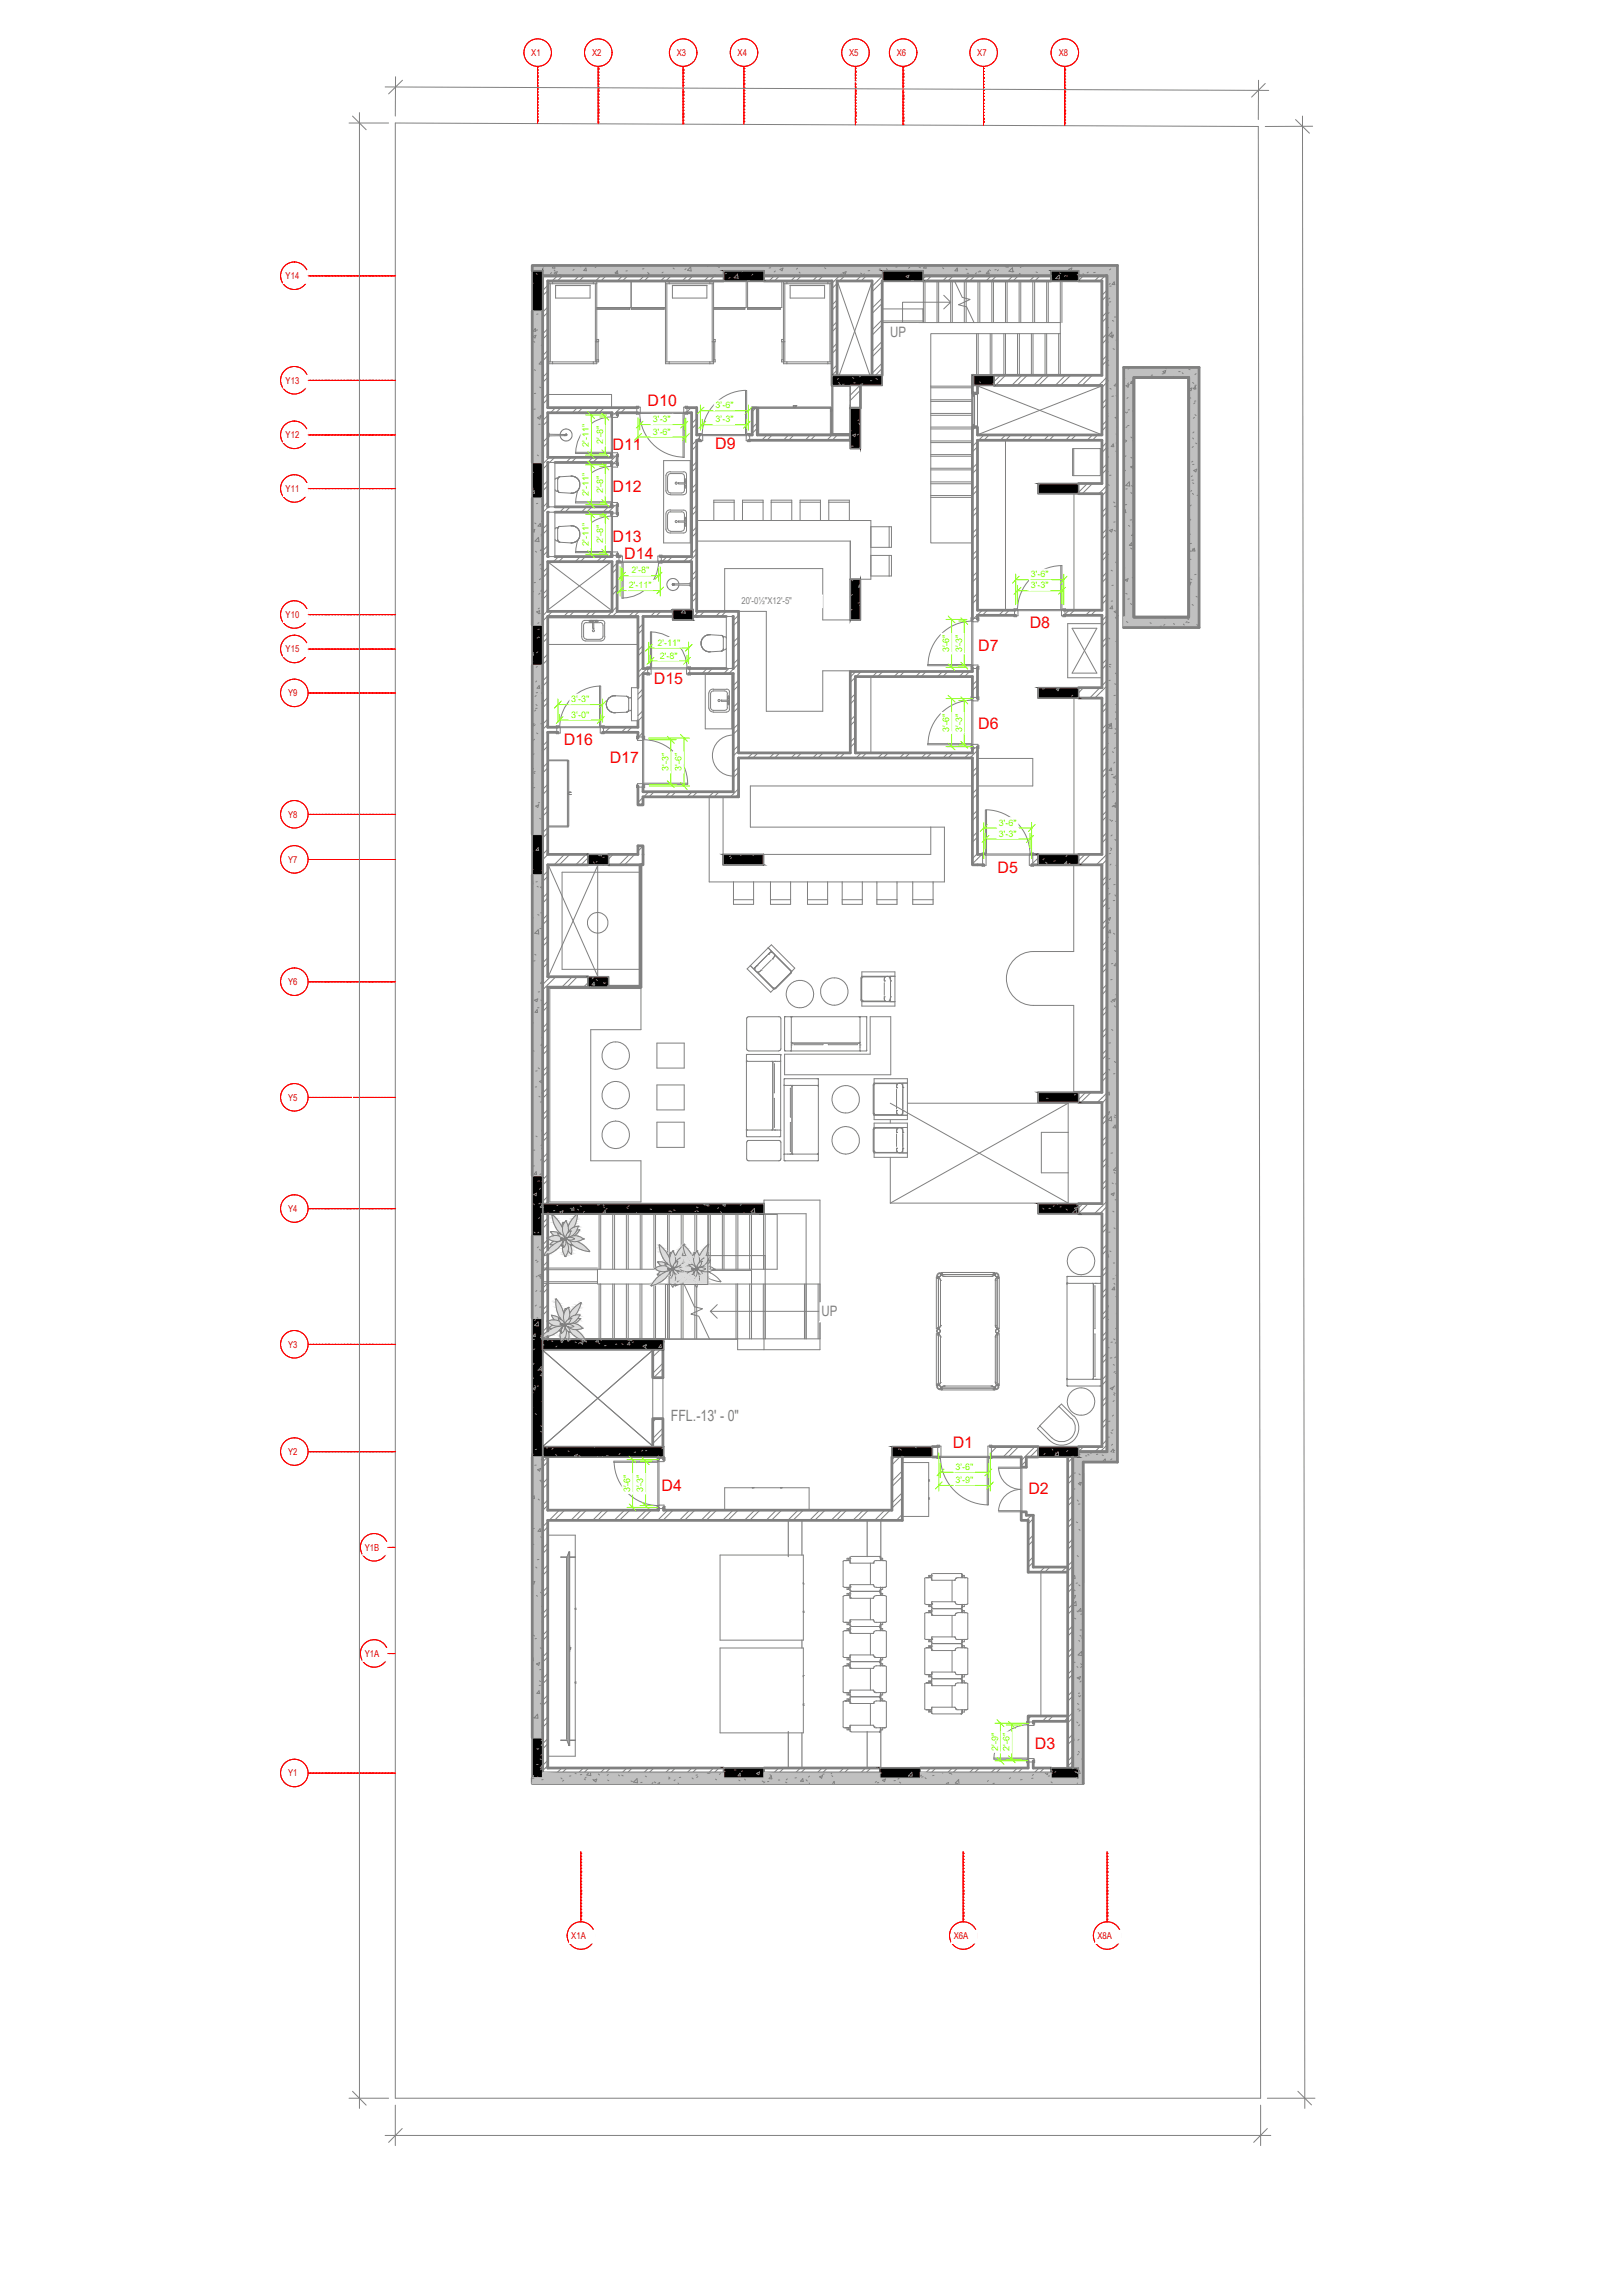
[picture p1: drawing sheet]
<svg xmlns="http://www.w3.org/2000/svg" width="297mm" height="420mm" viewBox="0 0 297 420" stroke-linecap="round" stroke-linejoin="round" font-family="sans-serif">
<defs><g id="words">
<g font-size="2.9" fill="#f00">
<text x="118.5" y="74.3">D10</text>
<text x="112.1" y="82.3">D11</text>
<text x="130.9" y="82.1">D9</text>
<text x="112.1" y="90.1">D12</text>
<text x="112.1" y="99.2">D13</text>
<text x="114.3" y="102.3">D14</text>
<text x="179" y="119.1">D7</text>
<text x="188.5" y="114.9">D8</text>
<text x="119.7" y="125.3">D15</text>
<text x="103.2" y="136.3">D16</text>
<text x="179" y="133.5">D6</text>
<text x="111.6" y="139.7">D17</text>
<text x="182.6" y="159.8">D5</text>
<text x="174.4" y="265.1">D1</text>
<text x="121.1" y="273">D4</text>
<text x="188.2" y="273.5">D2</text>
<text x="189.4" y="320.1">D3</text>
</g>
<text font-size="2.8" fill="#808080" x="122.8" y="260.2">FFL.-13' - 0&quot;</text>
<g font-size="2.6" fill="#808080">
<text x="162.9" y="61.6">UP</text>
<text x="150.4" y="240.9">UP</text>
</g>
<g font-size="1.8" fill="#f00">
<text x="97.2" y="10.3">X1</text>
<text x="108.4" y="10.3">X2</text>
<text x="123.9" y="10.3">X3</text>
<text x="135" y="10.3">X4</text>
<text x="155.4" y="10.3">X5</text>
<text x="164.1" y="10.3">X6</text>
<text x="178.9" y="10.3">X7</text>
<text x="193.8" y="10.3">X8</text>
<text x="52.3" y="51.1">Y14</text>
<text x="52.3" y="70.3">Y13</text>
<text x="52.3" y="80.3">Y12</text>
<text x="52.3" y="90.1">Y11</text>
<text x="52.3" y="113.2">Y10</text>
<text x="52.3" y="119.4">Y15</text>
<text x="52.7" y="127.5">Y9</text>
<text x="52.7" y="149.7">Y8</text>
<text x="52.7" y="158">Y7</text>
<text x="52.7" y="180.4">Y6</text>
<text x="52.7" y="201.5">Y5</text>
<text x="52.7" y="221.9">Y4</text>
<text x="52.7" y="246.8">Y3</text>
<text x="52.7" y="266.4">Y2</text>
<text x="66.8" y="283.9">Y1B</text>
<text x="66.8" y="303.4">Y1A</text>
<text x="52.7" y="325.2">Y1</text>
<text x="104.6" y="355">X1A</text>
<text x="174.5" y="355">X6A</text>
<text x="200.9" y="355">X8A</text>
</g>
<text font-size="1.8" fill="#808080" x="135.7" y="110.5">20'-0½&quot;X12'-5&quot;</text>
<g font-size="1.6" fill="#7fff00">
<text x="119.5" y="77.3">3'-3&quot;</text>
<text x="131" y="77.3">3'-3&quot;</text>
<text x="131" y="74.8">3'-6&quot;</text>
<text x="107.8" y="81.7" transform="rotate(-90 107.8 81.7)">2'-11&quot;</text>
<text x="110.4" y="81.3" transform="rotate(-90 110.4 81.3)">2'-8&quot;</text>
<text x="119.5" y="79.6">3'-6&quot;</text>
<text x="107.8" y="90.8" transform="rotate(-90 107.8 90.8)">2'-11&quot;</text>
<text x="110.4" y="90.3" transform="rotate(-90 110.4 90.3)">2'-8&quot;</text>
<text x="107.8" y="99.9" transform="rotate(-90 107.8 99.9)">2'-11&quot;</text>
<text x="110.4" y="99.4" transform="rotate(-90 110.4 99.4)">2'-8&quot;</text>
<text x="115.1" y="107.7">2'-11&quot;</text>
<text x="115.6" y="105">2'-8&quot;</text>
<text x="188.6" y="105.7">3'-6&quot;</text>
<text x="188.6" y="107.7">3'-3&quot;</text>
<text x="120.3" y="118.2">2'-11&quot;</text>
<text x="173.7" y="119.4" transform="rotate(-90 173.7 119.4)">3'-6&quot;</text>
<text x="176.1" y="119.4" transform="rotate(-90 176.1 119.4)">3'-3&quot;</text>
<text x="120.8" y="120.6">2'-8&quot;</text>
<text x="104.6" y="131.4">3'-0&quot;</text>
<text x="104.6" y="128.6">3'-3&quot;</text>
<text x="173.7" y="133.9" transform="rotate(-90 173.7 133.9)">3'-6&quot;</text>
<text x="176.1" y="133.9" transform="rotate(-90 176.1 133.9)">3'-3&quot;</text>
<text x="122.3" y="141.1" transform="rotate(-90 122.3 141.1)">3'-3&quot;</text>
<text x="124.8" y="141.1" transform="rotate(-90 124.8 141.1)">3'-6&quot;</text>
<text x="182.8" y="151.2">3'-6&quot;</text>
<text x="182.8" y="153.2">3'-3&quot;</text>
<text x="174.9" y="269.2">3'-6&quot;</text>
<text x="115.4" y="273.2" transform="rotate(-90 115.4 273.2)">3'-6&quot;</text>
<text x="117.7" y="273.2" transform="rotate(-90 117.7 273.2)">3'-3&quot;</text>
<text x="174.9" y="271.5">3'-9&quot;</text>
<text x="182.7" y="320.5" transform="rotate(-90 182.7 320.5)">2'-9&quot;</text>
<text x="184.8" y="320.5" transform="rotate(-90 184.8 320.5)">2'-6&quot;</text>
</g>
</g></defs>
<!-- layer: S-GRID-IDEN -->
<g fill="none" stroke="#f00" stroke-width=".18">
<circle cx="98.4" cy="9.6" r="2.52"/>
<circle cx="109.5" cy="9.6" r="2.52"/>
<circle cx="125" cy="9.6" r="2.52"/>
<circle cx="136.2" cy="9.6" r="2.52"/>
<circle cx="156.6" cy="9.6" r="2.52"/>
<circle cx="165.3" cy="9.6" r="2.52"/>
<circle cx="180" cy="9.6" r="2.52"/>
<circle cx="194.9" cy="9.6" r="2.52"/>
<circle cx="53.9" cy="50.5" r="2.52"/>
<circle cx="53.9" cy="79.6" r="2.52"/>
<circle cx="53.9" cy="69.6" r="2.52"/>
<circle cx="53.9" cy="89.4" r="2.52"/>
<circle cx="53.9" cy="112.5" r="2.52"/>
<circle cx="53.9" cy="118.8" r="2.52"/>
<circle cx="53.9" cy="126.9" r="2.52"/>
<circle cx="53.9" cy="157.3" r="2.52"/>
<circle cx="53.9" cy="149.1" r="2.52"/>
<circle cx="53.9" cy="179.7" r="2.52"/>
<circle cx="53.9" cy="200.9" r="2.52"/>
<circle cx="53.9" cy="221.3" r="2.52"/>
<circle cx="53.9" cy="246.1" r="2.52"/>
<circle cx="53.9" cy="265.7" r="2.52"/>
<circle cx="68.5" cy="283.3" r="2.52"/>
<circle cx="68.5" cy="302.7" r="2.52"/>
<circle cx="53.9" cy="324.6" r="2.52"/>
<circle cx="106.3" cy="354.4" r="2.52"/>
<circle cx="176.3" cy="354.4" r="2.52"/>
<circle cx="202.6" cy="354.4" r="2.52"/>
</g>
<g fill="#fff" stroke="#fff" stroke-width=".18">
<path d="M96.9 8.8v2.2l3.3-2.2zM96.9 11l3.3-2.2v2.2z"/>
<path d="M108 8.8v2.2l3.3-2.2zM108 11l3.3-2.2v2.2z"/>
<path d="M123.6 8.8v2.2l3.3-2.2zM123.6 11l3.3-2.2v2.2z"/>
<path d="M134.7 8.8v2.2l3.3-2.2zM134.7 11l3.3-2.2v2.2z"/>
<path d="M155.1 8.8v2.2l3.3-2.2zM155.1 11l3.3-2.2v2.2z"/>
<path d="M163.8 8.8v2.2l3.3-2.2zM163.8 11l3.3-2.2v2.2z"/>
<path d="M178.6 8.8v2.2l3.3-2.2zM178.6 11l3.3-2.2v2.2z"/>
<path d="M193.4 8.8v2.2l3.3-2.2zM193.4 11l3.3-2.2v2.2z"/>
<path d="M52.5 323.6v2.4l3.3-2.4zM52.5 326l3.3-2.4v2.4z"/>
<path d="M52.5 264.8v2.3l3.3-2.3zM52.5 267.1l3.3-2.3v2.3z"/>
<path d="M52.5 245.2v2.3l3.3-2.3zM52.5 247.5l3.3-2.3v2.3z"/>
<path d="M52.5 220.3v2.3l3.3-2.3zM52.5 222.6l3.3-2.3v2.3z"/>
<path d="M52.5 200v2.3l3.3-2.3zM52.5 202.3l3.3-2.3v2.3z"/>
<path d="M52.5 178.8v2.3l3.3-2.3zM52.5 181.1l3.3-2.3v2.3z"/>
<path d="M52.5 156.4v2.3l3.3-2.3zM52.5 158.7l3.3-2.3v2.3z"/>
<path d="M52.5 148.2v2.3l3.3-2.3zM52.5 150.5l3.3-2.3v2.3z"/>
<path d="M52.5 125.9v2.3l3.3-2.3zM52.5 128.2l3.3-2.3v2.3z"/>
<path d="M51.9 111.6v2.3l4.5-2.3zM51.9 113.9l4.5-2.3v2.3z"/>
<path d="M51.9 88.5v2.3l4.5-2.3zM51.9 90.8l4.5-2.3v2.3z"/>
<path d="M51.9 78.7v2.3l4.5-2.3zM51.9 81l4.5-2.3v2.3z"/>
<path d="M51.9 68.7v2.3l4.5-2.3zM51.9 71l4.5-2.3v2.3z"/>
<path d="M51.9 49.6v2.3l4.5-2.3zM51.9 51.9l4.5-2.3v2.3z"/>
<path d="M51.9 117.9v2.3l4.5-2.3zM51.9 120.2l4.5-2.3v2.3z"/>
<path d="M66.5 301.8v2.3l4.7-2.3zM66.5 304.1l4.7-2.3v2.3z"/>
<path d="M66.5 282.4v2.2l4.7-2.2zM66.5 284.6l4.7-2.2v2.2z"/>
<path d="M104.3 353.4v2.3l4.7-2.3zM104.3 355.7l4.7-2.3v2.3z"/>
<path d="M174.2 353.4v2.3l4.7-2.3zM174.2 355.7l4.7-2.3v2.3z"/>
<path d="M200.6 353.4v2.3l4.7-2.3zM200.6 355.7l4.7-2.3v2.3z"/>
</g>
<!-- layer: S-GRID -->
<g fill="none" stroke="#f00" stroke-width=".18">
<path d="M98.4 19.9v.3M98.4 19.8h.1M98.4 19.4v.2M98.4 19.2h.1M98.4 18.7v.4M98.4 18.7h.1M98.4 18.2v.3M98.4 18.1h.1M98.4 17.9h.1M98.4 17.6v.3M98.4 17.4h.1M98.4 17v.4"/>
<path d="M98.4 16.8h.1M98.4 16.5v.3M98.4 16.3h.1M98.4 15.9v.4M98.4 15.7h.1M98.4 15.4v.2M98.4 15.2h.1M98.4 14.7v.3M98.4 14.6h.1M98.4 14.1v.4M98.4 14.1h.1M98.4 13.9h.1"/>
<path d="M98.4 13.5v.4M98.4 13.4h.1M98.4 13v.2M98.4 12.8h.1M98.4 12.4v.3M98.4 12.3h.1M98.4 12.2h.1M98.4 12.3v.1M98.4 12.7v.1M98.4 12.9v.1M98.4 13.3h.1M98.4 13.4v.1"/>
<path d="M98.4 14v.1M98.4 14.5v.1M98.4 15.1v.1M98.4 15.2v.1M98.4 15.6v.1M98.4 15.8v.1M98.4 16.3v.1M98.4 16.9v.1M98.4 17.4v.1M98.4 18v.1M98.4 18.5v.1M98.4 19.1v.1"/>
<path d="M98.4 19.3h.1M98.4 19.6v.1M98.4 19.8v.1M109.5 20h.1M109.5 19.6v.3M109.5 19.4h.1M109.5 19.1v.2M109.5 18.9h.1M109.5 18.5v.2M109.5 18.3h.1M109.5 17.9v.3M109.5 17.8h.1"/>
<path d="M109.5 17.4v.2M109.5 17.2h.1M109.5 16.7v.4M109.5 16.7h.1M109.5 16.5h.1M109.5 16.2v.3M109.5 16.1h.1M109.5 16h.1M109.5 15.5v.4M109.5 15.4h.1M109.5 14.9v.3M109.5 14.9h.1"/>
<path d="M109.5 14.4v.3M109.5 14.3h.1M109.5 13.9v.2M109.5 13.8h.1M109.5 13.4v.2M109.5 13.2h.1M109.5 12.7v.3M109.5 12.7h.1M109.5 12.5h.1M109.5 12.2v.2M109.5 12.5v.1M109.5 13.1v.1"/>
<path d="M109.5 13.3h.1M109.5 13.6v.1M109.5 13.8v.1M109.5 14.2v.1M109.5 14.7v.1M109.5 15.3v.1M109.5 16v.1M109.5 16.6h.1M109.5 17.1v.1M109.5 17.3v.1M109.5 17.7h.1M109.5 17.8v.1"/>
<path d="M109.5 18.2v.1M109.5 18.4v.1M109.5 18.8h.1M109.5 18.9v.1M109.5 19.3v.1M109.5 19.5v.1M125 19.8v.2M125 19.6h.1M125 19.3v.2M125 19.1h.1M125 18.7v.2M125 18.5h.1"/>
<path d="M125 18.2v.3M125 18h.1M125 17.5v.4M125 17.4h.1M125 17.3h.1M125 16.9v.3M125 16.9h.1M125 16.7h.1M125 16.3v.4M125 16.2h.1M125 15.8v.2M125 15.6h.1"/>
<path d="M125 15.2v.3M125 15.1h.1M125 14.7v.2M125 14.5h.1M125 14.1v.3M125 14h.1M125 13.5v.3M125 13.4h.1M125 13.3h.1M125 12.9v.3M125 12.9h.1M125 12.7h.1"/>
<path d="M125 12.3v.4M125 12.2v.1M125 12.7v.1M125 13.3v.1M125 13.8v.1M125 14v.1M125 14.4v.1M125 14.6h.1M125 14.9v.1M125 15.1v.1M125 15.5v.1M125 15.7h.1"/>
<path d="M125 16v.1M125 16.2v.1M125 16.8h.1M125 17.3v.1M125 18v.1M125 18.6v.1M125 19v.1M125 19.1v.1M125 19.5v.1M125 19.7v.1M136.1 19.5v.4M136.1 19.5h.1"/>
<path d="M136.1 19.3h.1M136.1 18.9v.4M136.1 18.8h.1M136.1 18.4v.3M136.1 18.2h.1M136.1 17.8v.2M136.1 17.7h.1M136.1 17.1v.4M136.1 17.1h.1M136.1 16.6v.3M136.1 16.6h.1M136.1 16v.4"/>
<path d="M136.1 16h.1M136.1 15.5v.3M136.1 15.5h.1M136.1 15.3h.1M136.1 14.9v.3M136.1 14.7h.1M136.1 14.4v.3M136.1 14.2h.1M136.1 13.8v.2M136.1 13.6h.1M136.1 13.3v.2M136.1 13.1h.1"/>
<path d="M136.1 12.7v.2M136.1 12.5h.1M136.1 12.2v.2M136.1 12.4v.1M136.1 12.6v.1M136.1 13h.1M136.1 13.1v.1M136.1 13.5v.1M136.1 13.7v.1M136.1 14.1h.1M136.1 14.2v.1M136.1 14.8v.1"/>
<path d="M136.1 15.3v.1M136.1 15.9v.1M136.1 16.4v.1M136.1 17v.1M136.1 17.5v.1M136.1 17.7v.1M136.1 18.1v.1M136.1 18.2v.1M136.1 18.8v.1M136.1 19.3v.1M136.1 19.9v.1M156.5 20h.1"/>
<path d="M156.5 19.6v.2M156.5 19.4h.1M156.5 19.1v.2M156.5 18.9h.1M156.5 18.5v.2M156.5 18.3h.1M156.5 17.9v.3M156.5 17.8h.1M156.5 17.3v.3M156.5 17.2h.1M156.5 17.1h.1M156.5 16.7v.3"/>
<path d="M156.5 16.7h.1M156.5 16.5h.1M156.5 16.1v.4M156.5 16h.1M156.5 15.5v.3M156.5 15.4h.1M156.5 14.9v.3M156.5 14.9h.1M156.5 14.4v.3M156.5 14.3h.1M156.5 13.9v.2M156.5 13.8h.1"/>
<path d="M156.5 13.3v.3M156.5 13.2h.1M156.5 13h.1M156.5 12.7v.3M156.5 12.5h.1M156.5 12.2v.2M156.5 12.5v.1M156.5 13.1v.1M156.5 13.6v.1M156.5 13.8v.1M156.5 14.2v.1M156.5 14.7v.1"/>
<path d="M156.5 15.3v.1M156.5 15.8v.1M156.5 16v.1M156.5 16.6h.1M156.5 17.1v.1M156.5 17.7h.1M156.5 17.8v.1M156.5 18.2v.1M156.5 18.4v.1M156.5 18.8h.1M156.5 18.9v.1M156.5 19.3v.1"/>
<path d="M156.5 19.5v.1M156.5 19.9h.1M165.3 20v.2M165.3 19.8h.1M165.3 19.4v.2M165.3 19.3h.1M165.3 18.9v.2M165.3 18.7h.1M165.3 18.2v.3M165.3 18.2h.1M165.3 18h.1M165.3 17.7v.2"/>
<path d="M165.3 17.6h.1M165.3 17.4h.1M165.3 17.1v.3M165.3 16.9h.1M165.3 16.5v.2M165.3 16.3h.1M165.3 16v.2M165.3 15.8h.1M165.3 15.4v.2M165.3 15.2h.1M165.3 14.9v.2M165.3 14.7h.1"/>
<path d="M165.3 14.2v.3M165.3 14.1h.1M165.3 14h.1M165.3 13.6v.3M165.3 13.6h.1M165.3 13.4h.1M165.3 13v.4M165.3 12.9h.1M165.3 12.5v.3M165.3 12.3h.1M165.3 12.2v.1M165.3 12.4h.1"/>
<path d="M165.3 12.9v.1M165.3 13.5h.1M165.3 14v.1M165.3 14.6h.1M165.3 14.7v.1M165.3 15.1v.1M165.3 15.3v.1M165.3 15.7h.1M165.3 15.8v.1M165.3 16.2v.1M165.3 16.4v.1M165.3 16.8h.1"/>
<path d="M165.3 16.9v.1M165.3 17.5v.1M165.3 18v.1M165.3 18.6v.1M165.3 18.8h.1M165.3 19.1v.1M165.3 19.3v.1M165.3 19.7v.1M165.3 19.9h.1M180 19.6v.3M180 19.5h.1M180 19.1v.2"/>
<path d="M180 18.9h.1M180 18.4v.4M180 18.4h.1M180 18.2h.1M180 17.8v.4M180 17.7h.1M180 17.1v.5M180 17.1h.1M180 16.6v.3M180 16.6h.1M180 16v.4M180 16h.1"/>
<path d="M180 15.6v.2M180 15.5h.1M180 14.9v.4M180 14.9h.1M180 14.4v.3M180 14.4h.1M180 14.2h.1M180 13.8v.3M180 13.6h.1M180 13.3v.3M180 13.1h.1M180 12.7v.2"/>
<path d="M180 12.5h.1M180 12.2v.2M180 12.4v.1M180 12.6v.1M180 13h.1M180 13.1v.1M180 13.7v.1M180 14.2v.1M180 14.8v.1M180 15.3v.1M180 15.5v.1M180 15.9v.1"/>
<path d="M180 16.4v.1M180 17v.1M180 17.7v.1M180 18.2v.1M180 18.8v.1M180 19v.1M180 19.3v.1M180 19.5v.1M180 19.9v.1M194.9 19.8v.3M194.9 19.6h.1M194.9 19.2v.2"/>
<path d="M194.9 19.1h.1M194.9 18.7v.2M194.9 18.5h.1M194.9 18.1v.2M194.9 17.9h.1M194.9 17.6v.2M194.9 17.4h.1M194.9 16.9v.5M194.9 16.8h.1M194.9 16.7h.1M194.9 16.3v.3M194.9 16.3h.1"/>
<path d="M194.9 16.1h.1M194.9 15.7v.4M194.9 15.6h.1M194.9 15.2v.2M194.9 15h.1M194.9 14.6v.3M194.9 14.5h.1M194.9 14.1v.2M194.9 13.9h.1M194.9 13.5v.3M194.9 13.4h.1M194.9 12.9v.3"/>
<path d="M194.9 12.8h.1M194.9 12.7h.1M194.9 12.3v.3M194.9 12.2h.1M194.9 12.7v.1M194.9 13.3h.1M194.9 13.4v.1M194.9 13.8v.1M194.9 14v.1M194.9 14.4h.1M194.9 14.5v.1M194.9 14.9v.1"/>
<path d="M194.9 15.1v.1M194.9 15.5h.1M194.9 15.6v.1M194.9 16.2v.1M194.9 16.7v.1M194.9 17.4v.1M194.9 17.8v.1M194.9 18v.1M194.9 18.4v.1M194.9 18.5v.1M194.9 18.9v.1M194.9 19.1v.1"/>
<path d="M194.9 19.5v.1M194.9 19.6v.1M98.4 22.2v.3M98.4 22.1h.1M98.4 22h.1M98.4 21.6v.3M98.4 21.4h.1M98.4 21v.4M98.4 20.9h.1M98.4 20.5v.2M98.4 20.3h.1M98.4 20.2v.1"/>
<path d="M98.4 20.4h.1M98.4 20.7v.1M98.4 20.9v.1M98.4 21.5h.1M98.4 22v.1M98.4 22.6h.1M109.5 22.5v.1M109.5 22.4h.1M109.5 22v.2M109.5 21.8h.1M109.5 21.4v.2M109.5 21.3h.1"/>
<path d="M109.5 20.7v.4M109.5 20.7h.1M109.5 20.5h.1M109.5 20.2v.3M109.5 20.2h.1M109.5 20v.1M109.5 20.6v.1M109.5 21.1v.1M109.5 21.3v.1M109.5 21.7v.1M109.5 21.8v.1M109.5 22.2v.1"/>
<path d="M109.5 22.4v.1M125 22.6h.1M125 22.2v.2M125 22h.1M125 21.5v.3M125 21.5h.1M125 21.3h.1M125 21v.3M125 20.9h.1M125 20.7h.1M125 20.4v.3M125 20.2h.1"/>
<path d="M125 20.1v.1M125 20.2v.1M125 20.8v.1M125 21.3v.1M125 21.9v.1M125 22.1h.1M125 22.4v.1M125 22.6v.1M136.1 22.3v.5M136.1 22.2h.1M136.1 21.8v.3M136.1 21.7h.1"/>
<path d="M136.1 21.3v.2M136.1 21.1h.1M136.1 20.7v.3M136.1 20.6h.1M136.1 20.1v.3M136.1 20h.1M136.1 20.4v.1M136.1 20.6v.1M136.1 21v.1M136.1 21.2v.1M136.1 21.5v.1M136.1 21.7v.1"/>
<path d="M136.1 22.1v.1M156.5 22.5v.2M156.5 22.4h.1M156.5 22v.2M156.5 21.8h.1M156.5 21.3v.3M156.5 21.3h.1M156.5 21.1h.1M156.5 20.7v.3M156.5 20.7h.1M156.5 20.5h.1M156.5 20.2v.3"/>
<path d="M156.5 20v.1M156.5 20.6v.1M156.5 21.1v.1M156.5 21.7v.1M156.5 21.8v.1M156.5 22.2v.1M156.5 22.4v.1M156.5 22.8v.1M165.3 22.7h.1M165.3 22.2v.4M165.3 22.2h.1M165.3 22h.1"/>
<path d="M165.3 21.7v.3M165.3 21.6h.1M165.3 21.5h.1M165.3 21.1v.3M165.3 20.9h.1M165.3 20.5v.2M165.3 20.4h.1M165.3 20.2v.1M165.3 20.4v.1M165.3 20.8v.1M165.3 21h.1M165.3 21.5v.1"/>
<path d="M165.3 22.1h.1M165.3 22.6v.1M165.3 22.8v.1M180 22.4v.4M180 22.4h.1M180 22.2h.1M180 21.9v.3M180 21.8h.1M180 21.7h.1M180 21.3v.3M180 21.1h.1M180 20.7v.3"/>
<path d="M180 20.6h.1M180 20.2v.2M180 20h.1M180 20.1v.1M180 20.4v.1M180 20.6v.1M180 21v.1M180 21.2v.1M180 21.7v.1M180 22.3v.1M180 22.8v.1M194.9 22.7v.3"/>
<path d="M194.9 22.5h.1M194.9 22.1v.4M194.9 22h.1M194.9 21.6v.2M194.9 21.4h.1M194.9 20.9v.4M194.9 20.9h.1M194.9 20.7h.1M194.9 20.4v.3M194.9 20.3h.1M194.9 20.2h.1M194.9 20.2v.1"/>
<path d="M194.9 20.7v.1M194.9 21.3v.1M194.9 21.5h.1M194.9 21.8v.1M194.9 22v.1M194.9 22.6h.1M56.4 50.5h.1M56.6 50.5h.1M56.7 50.5h.1M56.9 50.5h.2M57.1 50.5h.1M57.2 50.5h.1"/>
<path d="M57.3 50.5h.1M57.4 50.5h.2M57.7 50.5h.1M57.8 50.5h.1M58 50.5h.2M58.2 50.5h.1M58.3 50.5h.1M58.4 50.5h.1M58.5 50.5h.2M58.8 50.5h.1M58.9 50.5h.1M59.1 50.5h.3"/>
<path d="M59.4 50.5h.1M59.5 50.5h.1M59.6 50.5h.1M59.6 50.5h.3M60 50.5h.1M60.2 50.5h.1M60.2 50.5h.3M60.6 50.5h.1M60.7 50.5h.1M60.7 50.5h.4M61.1 50.5h.1M61.3 50.5h.1"/>
<path d="M61.4 50.5h.2M61.7 50.5h.1M61.8 50.5h.1M62 50.5h.2M62.2 50.5h.1M62.4 50.5h.1M62.5 50.5h.2M62.8 50.5h.1M62.9 50.5h.1M63.1 50.5h.3M63.5 50.5h.1M63.6 50.5h.1"/>
<path d="M63.7 50.5h.3M64 50.5h.1M64.1 50.5h.1M64.2 50.5h.1M64.2 50.5h.4M64.6 50.5h.1M64.7 50.5h.1M64.8 50.5h.1M64.9 50.5h.2M65.2 50.5h.1M65.3 50.5h.1M65.4 50.5h.3"/>
<path d="M65.7 50.5h.1M65.8 50.5h.1M65.9 50.5h.3M66.3 50.5h.1M66.4 50.5h.1M66.4 50.5h.4M66.8 50.5h.1M66.9 50.5h.1M67 50.5h.4M67.5 50.5h.1M67.6 50.5h.1M67.7 50.5h.3"/>
<path d="M68 50.5h.1M68.1 50.5h.1M68.2 50.5h.1M68.2 50.5h.4M68.6 50.5h.1M68.7 50.5h.1M68.8 50.5h.1M68.9 50.5h.2M69.2 50.5h.1M69.3 50.5h.1M69.5 50.5h.2M69.7 50.5h.1"/>
<path d="M69.8 50.5h.1M69.9 50.5h.1M70 50.5h.2M70.3 50.5h.1M70.4 50.5h.1M70.6 50.5h.2M70.8 50.5h.1M71 50.5h.1M71.1 50.5h.4M71.5 50.5h.1M71.7 50.5h.1M71.7 50.5h.4"/>
<path d="M72.1 50.5h.1M72.2 50.5h.1M72.3 50.5h.1M56.4 79.6h.1M56.4 69.6h.1M56.6 79.6h.1M56.6 69.6h.1M56.7 79.6h.1M56.7 69.6h.1M56.9 79.6h.2M56.9 69.6h.2M57.1 79.6h.1"/>
<path d="M57.1 69.6h.1M57.2 79.6h.1M57.2 69.6h.1M57.3 79.6h.1M57.3 69.6h.1M57.4 79.6h.2M57.4 69.6h.2M57.7 79.6h.1M57.7 69.6h.1M57.8 79.6h.1M57.8 69.6h.1M58 79.6h.2"/>
<path d="M58 69.6h.2M58.2 79.6h.1M58.2 69.6h.1M58.3 79.6h.1M58.3 69.6h.1M58.4 79.6h.1M58.4 69.6h.1M58.5 79.6h.2M58.5 69.6h.2M58.8 79.6h.1M58.8 69.6h.1M58.9 79.6h.1"/>
<path d="M58.9 69.6h.1M59.1 79.6h.3M59.1 69.6h.3M59.4 79.6h.1M59.4 69.6h.1M59.5 79.6h.1M59.5 69.6h.1M59.6 79.6h.1M59.6 69.6h.1M59.6 79.6h.3M59.6 69.6h.3M60 79.6h.1"/>
<path d="M60 69.6h.1M60.2 79.6h.1M60.2 69.6h.1M60.2 79.6h.3M60.2 69.6h.3M60.6 79.6h.1M60.6 69.6h.1M60.7 79.6h.1M60.7 69.6h.1M60.7 79.6h.4M60.7 69.6h.4M61.1 79.6h.1"/>
<path d="M61.1 69.6h.1M61.3 79.6h.1M61.3 69.6h.1M61.4 79.6h.2M61.4 69.6h.2M61.7 79.6h.1M61.7 69.6h.1M61.8 79.6h.1M61.8 69.6h.1M62 79.6h.2M62 69.6h.2M62.2 79.6h.1"/>
<path d="M62.2 69.6h.1M62.4 79.6h.1M62.4 69.6h.1M62.5 79.6h.2M62.5 69.6h.2M62.8 79.6h.1M62.8 69.6h.1M62.9 79.6h.1M62.9 69.6h.1M63.1 79.6h.3M63.1 69.6h.3M63.5 79.6h.1"/>
<path d="M63.5 69.6h.1M63.6 79.6h.1M63.6 69.6h.1M63.7 79.6h.3M63.7 69.6h.3M64 79.6h.1M64 69.6h.1M64.1 79.6h.1M64.1 69.6h.1M64.2 79.6h.1M64.2 69.6h.1M64.2 79.6h.4"/>
<path d="M64.2 69.6h.4M64.6 79.6h.1M64.6 69.6h.1M64.7 79.6h.1M64.7 69.6h.1M64.8 79.6h.1M64.8 69.6h.1M64.9 79.6h.2M64.9 69.6h.2M65.2 79.6h.1M65.2 69.6h.1M65.3 79.6h.1"/>
<path d="M65.3 69.6h.1M65.4 79.6h.3M65.4 69.6h.3M65.7 79.6h.1M65.7 69.6h.1M65.8 79.6h.1M65.8 69.6h.1M65.9 79.6h.3M65.9 69.6h.3M66.3 79.6h.1M66.3 69.6h.1M66.4 79.6h.1"/>
<path d="M66.4 69.6h.1M66.4 79.6h.4M66.4 69.6h.4M66.8 79.6h.1M66.8 69.6h.1M66.9 79.6h.1M66.9 69.6h.1M67 79.6h.4M67 69.6h.4M67.5 79.6h.1M67.5 69.6h.1M67.6 79.6h.1"/>
<path d="M67.6 69.6h.1M67.7 79.6h.3M67.7 69.6h.3M68 79.6h.1M68 69.6h.1M68.1 79.6h.1M68.1 69.6h.1M68.2 79.6h.1M68.2 69.6h.1M68.2 79.6h.4M68.2 69.6h.4M68.6 79.6h.1"/>
<path d="M68.6 69.6h.1M68.7 79.6h.1M68.7 69.6h.1M68.8 79.6h.1M68.8 69.6h.1M68.9 79.6h.2M68.9 69.6h.2M69.2 79.6h.1M69.2 69.6h.1M69.3 79.6h.1M69.3 69.6h.1M69.5 79.6h.2"/>
<path d="M69.5 69.6h.2M69.7 79.6h.1M69.7 69.6h.1M69.8 79.6h.1M69.8 69.6h.1M69.9 79.6h.1M69.9 69.6h.1M70 79.6h.2M70 69.6h.2M70.3 79.6h.1M70.3 69.6h.1M70.4 79.6h.1"/>
<path d="M70.4 69.6h.1M70.6 79.6h.2M70.6 69.6h.2M70.8 79.6h.1M70.8 69.6h.1M71 79.6h.1M71 69.6h.1M71.1 79.6h.4M71.1 69.6h.4M71.5 79.6h.1M71.5 69.6h.1M71.7 79.6h.1"/>
<path d="M71.7 69.6h.1M71.7 79.6h.4M71.7 69.6h.4M72.1 79.6h.1M72.1 69.6h.1M72.2 79.6h.1M72.2 69.6h.1M72.3 79.6h.1M72.3 69.6h.1M56.4 89.5h.1M56.6 89.5h.1M56.7 89.5h.1"/>
<path d="M56.9 89.5h.2M57.1 89.5h.1M57.2 89.5h.1M57.3 89.5h.1M57.4 89.5h.2M57.7 89.5h.1M57.8 89.5h.1M58 89.5h.2M58.2 89.5h.1M58.3 89.5h.1M58.4 89.5h.1M58.5 89.5h.2"/>
<path d="M58.8 89.5h.1M58.9 89.5h.1M59.1 89.5h.3M59.4 89.5h.1M59.5 89.5h.1M59.6 89.5h.1M59.6 89.5h.3M60 89.5h.1M60.2 89.5h.1M60.2 89.5h.3M60.6 89.5h.1M60.7 89.5h.1"/>
<path d="M60.7 89.5h.4M61.1 89.5h.1M61.3 89.5h.1M61.4 89.5h.2M61.7 89.5h.1M61.8 89.5h.1M62 89.5h.2M62.2 89.5h.1M62.4 89.5h.1M62.5 89.5h.2M62.8 89.5h.1M62.9 89.5h.1"/>
<path d="M63.1 89.5h.3M63.5 89.5h.1M63.6 89.5h.1M63.7 89.5h.3M64 89.5h.1M64.1 89.5h.1M64.2 89.5h.1M64.2 89.5h.4M64.6 89.5h.1M64.7 89.5h.1M64.8 89.5h.1M64.9 89.5h.2"/>
<path d="M65.2 89.5h.1M65.3 89.5h.1M65.4 89.5h.3M65.7 89.5h.1M65.8 89.5h.1M65.9 89.5h.3M66.3 89.5h.1M66.4 89.5h.1M66.4 89.5h.4M66.8 89.5h.1M66.9 89.5h.1M67 89.5h.4"/>
<path d="M67.5 89.5h.1M67.6 89.5h.1M67.7 89.5h.3M68 89.5h.1M68.1 89.5h.1M68.2 89.5h.1M68.2 89.5h.4M68.6 89.5h.1M68.7 89.5h.1M68.8 89.5h.1M68.9 89.5h.2M69.2 89.5h.1"/>
<path d="M69.3 89.5h.1M69.5 89.5h.2M69.7 89.5h.1M69.8 89.5h.1M69.9 89.5h.1M70 89.5h.2M70.3 89.5h.1M70.4 89.5h.1M70.6 89.5h.2M70.8 89.5h.1M71 89.5h.1M71.1 89.5h.4"/>
<path d="M71.5 89.5h.1M71.7 89.5h.1M71.7 89.5h.4M72.1 89.5h.1M72.2 89.5h.1M72.3 89.5h.1M56.4 112.5h.1M56.4 118.8h.1M56.6 112.5h.1M56.6 118.8h.1M56.7 112.5h.1M56.7 118.8h.1"/>
<path d="M56.9 112.5h.2M56.9 118.8h.2M57.1 112.5h.1M57.1 118.8h.1M57.2 112.5h.1M57.2 118.8h.1M57.3 112.5h.1M57.3 118.8h.1M57.4 112.5h.2M57.4 118.8h.2M57.7 112.5h.1M57.7 118.8h.1"/>
<path d="M57.8 112.5h.1M57.8 118.8h.1M58 112.5h.2M58 118.8h.2M58.2 112.5h.1M58.2 118.8h.1M58.3 112.5h.1M58.3 118.8h.1M58.4 112.5h.1M58.4 118.8h.1M58.5 112.5h.2M58.5 118.8h.2"/>
<path d="M58.8 112.5h.1M58.8 118.8h.1M58.9 112.5h.1M58.9 118.8h.1M59.1 112.5h.3M59.1 118.8h.3M59.4 112.5h.1M59.4 118.8h.1M59.5 112.5h.1M59.5 118.8h.1M59.6 112.5h.1M59.6 118.8h.1"/>
<path d="M59.6 112.5h.3M59.6 118.8h.3M60 112.5h.1M60 118.8h.1M60.2 112.5h.1M60.2 118.8h.1M60.2 112.5h.3M60.2 118.8h.3M60.6 112.5h.1M60.6 118.8h.1M60.7 112.5h.1M60.7 118.8h.1"/>
<path d="M60.7 112.5h.4M60.7 118.8h.4M61.1 112.5h.1M61.1 118.8h.1M61.3 112.5h.1M61.3 118.8h.1M61.4 112.5h.2M61.4 118.8h.2M61.7 112.5h.1M61.7 118.8h.1M61.8 112.5h.1M61.8 118.8h.1"/>
<path d="M62 112.5h.2M62 118.8h.2M62.2 112.5h.1M62.2 118.8h.1M62.4 112.5h.1M62.4 118.8h.1M62.5 112.5h.2M62.5 118.8h.2M62.8 112.5h.1M62.8 118.8h.1M62.9 112.5h.1M62.9 118.8h.1"/>
<path d="M63.1 112.5h.3M63.1 118.8h.3M63.5 112.5h.1M63.5 118.8h.1M63.6 112.5h.1M63.6 118.8h.1M63.7 112.5h.3M63.7 118.8h.3M64 112.5h.1M64 118.8h.1M64.1 112.5h.1M64.1 118.8h.1"/>
<path d="M64.2 112.5h.1M64.2 118.8h.1M64.2 112.5h.4M64.2 118.8h.4M64.6 112.5h.1M64.6 118.8h.1M64.7 112.5h.1M64.7 118.8h.1M64.8 112.5h.1M64.8 118.8h.1M64.9 112.5h.2M64.9 118.8h.2"/>
<path d="M65.2 112.5h.1M65.2 118.8h.1M65.3 112.5h.1M65.3 118.8h.1M65.4 112.5h.3M65.4 118.8h.3M65.7 112.5h.1M65.7 118.8h.1M65.8 112.5h.1M65.8 118.8h.1M65.9 112.5h.3M65.9 118.8h.3"/>
<path d="M66.3 112.5h.1M66.3 118.8h.1M66.4 112.5h.1M66.4 118.8h.1M66.4 112.5h.4M66.4 118.8h.4M66.8 112.5h.1M66.8 118.8h.1M66.9 112.5h.1M66.9 118.8h.1M67 112.5h.4M67 118.8h.4"/>
<path d="M67.5 112.5h.1M67.5 118.8h.1M67.6 112.5h.1M67.6 118.8h.1M67.7 112.5h.3M67.7 118.8h.3M68 112.5h.1M68 118.8h.1M68.1 112.5h.1M68.1 118.8h.1M68.2 112.5h.1M68.2 118.8h.1"/>
<path d="M68.2 112.5h.4M68.2 118.8h.4M68.6 112.5h.1M68.6 118.8h.1M68.7 112.5h.1M68.7 118.8h.1M68.8 112.5h.1M68.8 118.8h.1M68.9 112.5h.2M68.9 118.8h.2M69.2 112.5h.1M69.2 118.8h.1"/>
<path d="M69.3 112.5h.1M69.3 118.8h.1M69.5 112.5h.2M69.5 118.8h.2M69.7 112.5h.1M69.7 118.8h.1M69.8 112.5h.1M69.8 118.8h.1M69.9 112.5h.1M69.9 118.8h.1M70 112.5h.2M70 118.8h.2"/>
<path d="M70.3 112.5h.1M70.3 118.8h.1M70.4 112.5h.1M70.4 118.8h.1M70.6 112.5h.2M70.6 118.8h.2M70.8 112.5h.1M70.8 118.8h.1M71 112.5h.1M71 118.8h.1M71.1 112.5h.4M71.1 118.8h.4"/>
<path d="M71.5 112.5h.1M71.5 118.8h.1M71.7 112.5h.1M71.7 118.8h.1M71.7 112.5h.4M71.7 118.8h.4M72.1 112.5h.1M72.1 118.8h.1M72.2 112.5h.1M72.2 118.8h.1M72.3 112.5h.1M72.3 118.8h.1"/>
<path d="M56.4 126.9h.1M56.6 126.9h.1M56.7 126.9h.1M56.9 126.9h.2M57.1 126.9h.1M57.2 126.9h.1M57.3 126.9h.1M57.4 126.9h.2M57.7 126.9h.1M57.8 126.9h.1M58 126.9h.2M58.2 126.9h.1"/>
<path d="M58.3 126.9h.1M58.4 126.9h.1M58.5 126.9h.2M58.8 126.9h.1M58.9 126.9h.1M59.1 126.9h.3M59.4 126.9h.1M59.5 126.9h.1M59.6 126.9h.1M59.6 126.9h.3M60 126.9h.1M60.2 126.9h.1"/>
<path d="M60.2 126.9h.3M60.6 126.9h.1M60.7 126.9h.1M60.7 126.9h.4M61.1 126.9h.1M61.3 126.9h.1M61.4 126.9h.2M61.7 126.9h.1M61.8 126.9h.1M62 126.9h.2M62.2 126.9h.1M62.4 126.9h.1"/>
<path d="M62.5 126.9h.2M62.8 126.9h.1M62.9 126.9h.1M63.1 126.9h.3M63.5 126.9h.1M63.6 126.9h.1M63.7 126.9h.3M64 126.9h.1M64.1 126.9h.1M64.2 126.9h.1M64.2 126.9h.4M64.6 126.9h.1"/>
<path d="M64.7 126.9h.1M64.8 126.9h.1M64.9 126.9h.2M65.2 126.9h.1M65.3 126.9h.1M65.4 126.9h.3M65.7 126.9h.1M65.8 126.9h.1M65.9 126.9h.3M66.3 126.9h.1M66.4 126.9h.1M66.4 126.9h.4"/>
<path d="M66.8 126.9h.1M66.9 126.9h.1M67 126.9h.4M67.5 126.9h.1M67.6 126.9h.1M67.7 126.9h.3M68 126.9h.1M68.1 126.9h.1M68.2 126.9h.1M68.2 126.9h.4M68.6 126.9h.1M68.7 126.9h.1"/>
<path d="M68.8 126.9h.1M68.9 126.9h.2M69.2 126.9h.1M69.3 126.9h.1M69.5 126.9h.2M69.7 126.9h.1M69.8 126.9h.1M69.9 126.9h.1M70 126.9h.2M70.3 126.9h.1M70.4 126.9h.1M70.6 126.9h.2"/>
<path d="M70.8 126.9h.1M71 126.9h.1M71.1 126.9h.4M71.5 126.9h.1M71.7 126.9h.1M71.7 126.9h.4M72.1 126.9h.1M72.2 126.9h.1M72.3 126.9h.1M56.4 157.4h.1M56.4 149.1h.1M56.6 157.4h.1"/>
<path d="M56.6 149.1h.1M56.7 157.4h.1M56.7 149.1h.1M56.9 157.4h.2M56.9 149.1h.2M57.1 157.4h.1M57.1 149.1h.1M57.2 157.4h.1M57.2 149.1h.1M57.3 157.4h.1M57.3 149.1h.1M57.4 157.4h.2"/>
<path d="M57.4 149.1h.2M57.7 157.4h.1M57.7 149.1h.1M57.8 157.4h.1M57.8 149.1h.1M58 157.4h.2M58 149.1h.2M58.2 157.4h.1M58.2 149.1h.1M58.3 157.4h.1M58.3 149.1h.1M58.4 157.4h.1"/>
<path d="M58.4 149.1h.1M58.5 157.4h.2M58.5 149.1h.2M58.8 157.4h.1M58.8 149.1h.1M58.9 157.4h.1M58.9 149.1h.1M59.1 157.4h.3M59.1 149.1h.3M59.4 157.4h.1M59.4 149.1h.1M59.5 157.4h.1"/>
<path d="M59.5 149.1h.1M59.6 157.4h.1M59.6 149.1h.1M59.6 157.4h.3M59.6 149.1h.3M60 157.4h.1M60 149.1h.1M60.2 157.4h.1M60.2 149.1h.1M60.2 157.4h.3M60.2 149.1h.3M60.6 157.4h.1"/>
<path d="M60.6 149.1h.1M60.7 157.4h.1M60.7 149.1h.1M60.7 157.4h.4M60.7 149.1h.4M61.1 157.4h.1M61.1 149.1h.1M61.3 157.4h.1M61.3 149.1h.1M61.4 157.4h.2M61.4 149.1h.2M61.7 157.4h.1"/>
<path d="M61.7 149.1h.1M61.8 157.4h.1M61.8 149.1h.1M62 157.4h.2M62 149.1h.2M62.2 157.4h.1M62.2 149.1h.1M62.4 157.4h.1M62.4 149.1h.1M62.5 157.4h.2M62.5 149.1h.2M62.8 157.4h.1"/>
<path d="M62.8 149.1h.1M62.9 157.4h.1M62.9 149.1h.1M63.1 157.4h.3M63.1 149.1h.3M63.5 157.4h.1M63.5 149.1h.1M63.6 157.4h.1M63.6 149.1h.1M63.7 157.4h.3M63.7 149.1h.3M64 157.4h.1"/>
<path d="M64 149.1h.1M64.1 157.4h.1M64.1 149.1h.1M64.2 157.4h.1M64.2 149.1h.1M64.2 157.4h.4M64.2 149.1h.4M64.6 157.4h.1M64.6 149.1h.1M64.7 157.4h.1M64.7 149.1h.1M64.8 157.4h.1"/>
<path d="M64.8 149.1h.1M64.9 157.4h.2M64.9 149.1h.2M65.2 157.4h.1M65.2 149.1h.1M65.3 157.4h.1M65.3 149.1h.1M65.4 157.4h.3M65.4 149.1h.3M65.7 157.4h.1M65.7 149.1h.1M65.8 157.4h.1"/>
<path d="M65.8 149.1h.1M65.9 157.4h.3M65.9 149.1h.3M66.3 157.4h.1M66.3 149.1h.1M66.4 157.4h.1M66.4 149.1h.1M66.4 157.4h.4M66.4 149.1h.4M66.8 157.4h.1M66.8 149.1h.1M66.9 157.4h.1"/>
<path d="M66.9 149.1h.1M67 157.4h.4M67 149.1h.4M67.5 157.4h.1M67.5 149.1h.1M67.6 157.4h.1M67.6 149.1h.1M67.7 157.4h.3M67.7 149.1h.3M68 157.4h.1M68 149.1h.1M68.1 157.4h.1"/>
<path d="M68.1 149.1h.1M68.2 157.4h.1M68.2 149.1h.1M68.2 157.4h.4M68.2 149.1h.4M68.6 157.4h.1M68.6 149.1h.1M68.7 157.4h.1M68.7 149.1h.1M68.8 157.4h.1M68.8 149.1h.1M68.9 157.4h.2"/>
<path d="M68.9 149.1h.2M69.2 157.4h.1M69.2 149.1h.1M69.3 157.4h.1M69.3 149.1h.1M69.5 157.4h.2M69.5 149.1h.2M69.7 157.4h.1M69.7 149.1h.1M69.8 157.4h.1M69.8 149.1h.1M69.9 157.4h.1"/>
<path d="M69.9 149.1h.1M70 157.4h.2M70 149.1h.2M70.3 157.4h.1M70.3 149.1h.1M70.4 157.4h.1M70.4 149.1h.1M70.6 157.4h.2M70.6 149.1h.2M70.8 157.4h.1M70.8 149.1h.1M71 157.4h.1"/>
<path d="M71 149.1h.1M71.1 157.4h.4M71.1 149.1h.4M71.5 157.4h.1M71.5 149.1h.1M71.7 157.4h.1M71.7 149.1h.1M71.7 157.4h.4M71.7 149.1h.4M72.1 157.4h.1M72.1 149.1h.1M72.2 157.4h.1"/>
<path d="M72.2 149.1h.1M72.3 157.4h.1M72.3 149.1h.1M56.4 179.7h.1M56.6 179.7h.1M56.7 179.7h.1M56.9 179.7h.2M57.1 179.7h.1M57.2 179.7h.1M57.3 179.7h.1M57.4 179.7h.2M57.7 179.7h.1"/>
<path d="M57.8 179.7h.1M58 179.7h.2M58.2 179.7h.1M58.3 179.7h.1M58.4 179.7h.1M58.5 179.7h.2M58.8 179.7h.1M58.9 179.7h.1M59.1 179.7h.3M59.4 179.7h.1M59.5 179.7h.1M59.6 179.7h.1"/>
<path d="M59.6 179.7h.3M60 179.7h.1M60.2 179.7h.1M60.2 179.7h.3M60.6 179.7h.1M60.7 179.7h.1M60.7 179.7h.4M61.1 179.7h.1M61.3 179.7h.1M61.4 179.7h.2M61.7 179.7h.1M61.8 179.7h.1"/>
<path d="M62 179.7h.2M62.2 179.7h.1M62.4 179.7h.1M62.5 179.7h.2M62.8 179.7h.1M62.9 179.7h.1M63.1 179.7h.3M63.5 179.7h.1M63.6 179.7h.1M63.7 179.7h.3M64 179.7h.1M64.1 179.7h.1"/>
<path d="M64.2 179.7h.1M64.2 179.7h.4M64.6 179.7h.1M64.7 179.7h.1M64.8 179.7h.1M64.9 179.7h.2M65.2 179.7h.1M65.3 179.7h.1M65.4 179.7h.3M65.7 179.7h.1M65.8 179.7h.1M65.9 179.7h.3"/>
<path d="M66.3 179.7h.1M66.4 179.7h.1M66.4 179.7h.4M66.8 179.7h.1M66.9 179.7h.1M67 179.7h.4M67.5 179.7h.1M67.6 179.7h.1M67.7 179.7h.3M68 179.7h.1M68.1 179.7h.1M68.2 179.7h.1"/>
<path d="M68.2 179.7h.4M68.6 179.7h.1M68.7 179.7h.1M68.8 179.7h.1M68.9 179.7h.2M69.2 179.7h.1M69.3 179.7h.1M69.5 179.7h.2M69.7 179.7h.1M69.8 179.7h.1M69.9 179.7h.1M70 179.7h.2"/>
<path d="M70.3 179.7h.1M70.4 179.7h.1M70.6 179.7h.2M70.8 179.7h.1M71 179.7h.1M71.1 179.7h.4M71.5 179.7h.1M71.7 179.7h.1M71.7 179.7h.4M72.1 179.7h.1M72.2 179.7h.1M72.3 179.7h.1"/>
<path d="M56.4 200.9h.1M56.6 200.9h.1M56.7 200.9h.1M56.9 200.9h.2M57.1 200.9h.1M57.2 200.9h.1M57.3 200.9h.1M57.4 200.9h.2M57.7 200.9h.1M57.8 200.9h.1M58 200.9h.2M58.2 200.9h.1"/>
<path d="M58.3 200.9h.1M58.4 200.9h.1M58.5 200.9h.2M58.8 200.9h.1M58.9 200.9h.1M59.1 200.9h.3M59.4 200.9h.1M59.5 200.9h.1M59.6 200.9h.1M59.6 200.9h.3M60 200.9h.1M60.2 200.9h.1"/>
<path d="M60.2 200.9h.3M60.6 200.9h.1M60.7 200.9h.1M60.7 200.9h.4M61.1 200.9h.1M61.3 200.9h.1M61.4 200.9h.2M61.7 200.9h.1M61.8 200.9h.1M62 200.9h.2M62.2 200.9h.1M62.4 200.9h.1"/>
<path d="M62.5 200.9h.2M62.8 200.9h.1M62.9 200.9h.1M63.1 200.9h.3M63.5 200.9h.1M63.6 200.9h.1M63.7 200.9h.3M64 200.9h.1M64.1 200.9h.1M64.2 200.9h.1M64.2 200.9h.4M64.6 200.9h.1"/>
<path d="M64.7 200.9h.1M64.8 200.9h.1M64.9 200.9h.2M65.2 200.9h.1M65.3 200.9h.1M65.4 200.9h.3M65.7 200.9h.1M65.8 200.9h.1M65.9 200.9h.3M66.3 200.9h.1M66.4 200.9h.1M66.4 200.9h.4"/>
<path d="M66.8 200.9h.1M66.9 200.9h.1M67 200.9h.4M67.5 200.9h.1M67.6 200.9h.1M67.7 200.9h.3M68 200.9h.1M68.1 200.9h.1M68.2 200.9h.1M68.2 200.9h.4M68.6 200.9h.1M68.7 200.9h.1"/>
<path d="M68.8 200.9h.1M68.9 200.9h.2M69.2 200.9h.1M69.3 200.9h.1M69.5 200.9h.2M69.7 200.9h.1M69.8 200.9h.1M69.9 200.9h.1M70 200.9h.2M70.3 200.9h.1M70.4 200.9h.1M70.6 200.9h.2"/>
<path d="M70.8 200.9h.1M71 200.9h.1M71.1 200.9h.4M71.5 200.9h.1M71.7 200.9h.1M71.7 200.9h.4M72.1 200.9h.1M72.2 200.9h.1M72.3 200.9h.1M56.4 221.3h.1M56.6 221.3h.1M56.7 221.3h.1"/>
<path d="M56.9 221.3h.2M57.1 221.3h.1M57.2 221.3h.1M57.3 221.3h.1M57.4 221.3h.2M57.7 221.3h.1M57.8 221.3h.1M58 221.3h.2M58.2 221.3h.1M58.3 221.3h.1M58.4 221.3h.1M58.5 221.3h.2"/>
<path d="M58.8 221.3h.1M58.9 221.3h.1M59.1 221.3h.3M59.4 221.3h.1M59.5 221.3h.1M59.6 221.3h.1M59.6 221.3h.3M60 221.3h.1M60.2 221.3h.1M60.2 221.3h.3M60.6 221.3h.1M60.7 221.3h.1"/>
<path d="M60.7 221.3h.4M61.1 221.3h.1M61.3 221.3h.1M61.4 221.3h.2M61.7 221.3h.1M61.8 221.3h.1M62 221.3h.2M62.2 221.3h.1M62.4 221.3h.1M62.5 221.3h.2M62.8 221.3h.1M62.9 221.3h.1"/>
<path d="M63.1 221.3h.3M63.5 221.3h.1M63.6 221.3h.1M63.7 221.3h.3M64 221.3h.1M64.1 221.3h.1M64.2 221.3h.1M64.2 221.3h.4M64.6 221.3h.1M64.7 221.3h.1M64.8 221.3h.1M64.9 221.3h.2"/>
<path d="M65.2 221.3h.1M65.3 221.3h.1M65.4 221.3h.3M65.7 221.3h.1M65.8 221.3h.1M65.9 221.3h.3M66.3 221.3h.1M66.4 221.3h.1M66.4 221.3h.4M66.8 221.3h.1M66.9 221.3h.1M67 221.3h.4"/>
<path d="M67.5 221.3h.1M67.6 221.3h.1M67.7 221.3h.3M68 221.3h.1M68.1 221.3h.1M68.2 221.3h.1M68.2 221.3h.4M68.6 221.3h.1M68.7 221.3h.1M68.8 221.3h.1M68.9 221.3h.2M69.2 221.3h.1"/>
<path d="M69.3 221.3h.1M69.5 221.3h.2M69.7 221.3h.1M69.8 221.3h.1M69.9 221.3h.1M70 221.3h.2M70.3 221.3h.1M70.4 221.3h.1M70.6 221.3h.2M70.8 221.3h.1M71 221.3h.1M71.1 221.3h.4"/>
<path d="M71.5 221.3h.1M71.7 221.3h.1M71.7 221.3h.4M72.1 221.3h.1M72.2 221.3h.1M72.3 221.3h.1M56.4 246.1h.1M56.6 246.1h.1M56.7 246.1h.1M56.9 246.1h.2M57.1 246.1h.1M57.2 246.1h.1"/>
<path d="M57.3 246.1h.1M57.4 246.1h.2M57.7 246.1h.1M57.8 246.1h.1M58 246.1h.2M58.2 246.1h.1M58.3 246.1h.1M58.4 246.1h.1M58.5 246.1h.2M58.8 246.1h.1M58.9 246.1h.1M59.1 246.1h.3"/>
<path d="M59.4 246.1h.1M59.5 246.1h.1M59.6 246.1h.1M59.6 246.1h.3M60 246.1h.1M60.2 246.1h.1M60.2 246.1h.3M60.6 246.1h.1M60.7 246.1h.1M60.7 246.1h.4M61.1 246.1h.1M61.3 246.1h.1"/>
<path d="M61.4 246.1h.2M61.7 246.1h.1M61.8 246.1h.1M62 246.1h.2M62.2 246.1h.1M62.4 246.1h.1M62.5 246.1h.2M62.8 246.1h.1M62.9 246.1h.1M63.1 246.1h.3M63.5 246.1h.1M63.6 246.1h.1"/>
<path d="M63.7 246.1h.3M64 246.1h.1M64.1 246.1h.1M64.2 246.1h.1M64.2 246.1h.4M64.6 246.1h.1M64.7 246.1h.1M64.8 246.1h.1M64.9 246.1h.2M65.2 246.1h.1M65.3 246.1h.1M65.4 246.1h.3"/>
<path d="M65.7 246.1h.1M65.8 246.1h.1M65.9 246.1h.3M66.3 246.1h.1M66.4 246.1h.1M66.4 246.1h.4M66.8 246.1h.1M66.9 246.1h.1M67 246.1h.4M67.5 246.1h.1M67.6 246.1h.1M67.7 246.1h.3"/>
<path d="M68 246.1h.1M68.1 246.1h.1M68.2 246.1h.1M68.2 246.1h.4M68.6 246.1h.1M68.7 246.1h.1M68.8 246.1h.1M68.9 246.1h.2M69.2 246.1h.1M69.3 246.1h.1M69.5 246.1h.2M69.7 246.1h.1"/>
<path d="M69.8 246.1h.1M69.9 246.1h.1M70 246.1h.2M70.3 246.1h.1M70.4 246.1h.1M70.6 246.1h.2M70.8 246.1h.1M71 246.1h.1M71.1 246.1h.4M71.5 246.1h.1M71.7 246.1h.1M71.7 246.1h.4"/>
<path d="M72.1 246.1h.1M72.2 246.1h.1M72.3 246.1h.1M56.4 265.8h.1M56.6 265.8h.1M56.7 265.8h.1M56.9 265.8h.2M57.1 265.8h.1M57.2 265.8h.1M57.3 265.8h.1M57.4 265.8h.2M57.7 265.8h.1"/>
<path d="M57.8 265.8h.1M58 265.8h.2M58.2 265.8h.1M58.3 265.8h.1M58.4 265.8h.1M58.5 265.8h.2M58.8 265.8h.1M58.9 265.8h.1M59.1 265.8h.3M59.4 265.8h.1M59.5 265.8h.1M59.6 265.8h.1"/>
<path d="M59.6 265.8h.3M60 265.8h.1M60.2 265.8h.1M60.2 265.8h.3M60.6 265.8h.1M60.7 265.8h.1M60.7 265.8h.4M61.1 265.8h.1M61.3 265.8h.1M61.4 265.8h.2M61.7 265.8h.1M61.8 265.8h.1"/>
<path d="M62 265.8h.2M62.2 265.8h.1M62.4 265.8h.1M62.5 265.8h.2M62.8 265.8h.1M62.9 265.8h.1M63.1 265.8h.3M63.5 265.8h.1M63.6 265.8h.1M63.7 265.8h.3M64 265.8h.1M64.1 265.8h.1"/>
<path d="M64.2 265.8h.1M64.2 265.8h.4M64.6 265.8h.1M64.7 265.8h.1M64.8 265.8h.1M64.9 265.8h.2M65.2 265.8h.1M65.3 265.8h.1M65.4 265.8h.3M65.7 265.8h.1M65.8 265.8h.1M65.9 265.8h.3"/>
<path d="M66.3 265.8h.1M66.4 265.8h.1M66.4 265.8h.4M66.8 265.8h.1M66.9 265.8h.1M67 265.8h.4M67.5 265.8h.1M67.6 265.8h.1M67.7 265.8h.3M68 265.8h.1M68.1 265.8h.1M68.2 265.8h.1"/>
<path d="M68.2 265.8h.4M68.6 265.8h.1M68.7 265.8h.1M68.8 265.8h.1M68.9 265.8h.2M69.2 265.8h.1M69.3 265.8h.1M69.5 265.8h.2M69.7 265.8h.1M69.8 265.8h.1M69.9 265.8h.1M70 265.8h.2"/>
<path d="M70.3 265.8h.1M70.4 265.8h.1M70.6 265.8h.2M70.8 265.8h.1M71 265.8h.1M71.1 265.8h.4M71.5 265.8h.1M71.7 265.8h.1M71.7 265.8h.4M72.1 265.8h.1M72.2 265.8h.1M72.3 265.8h.1"/>
<path d="M71 283.3h.1M71.1 283.3h.1M71.2 283.3h.1M71.3 283.3h.3M71.7 283.3h.1M71.8 283.3h.1M71.9 283.3h.3M72.3 283.3h.1M71 302.7h.1M71.1 302.7h.1M71.2 302.7h.1M71.3 302.7h.3"/>
<path d="M71.7 302.7h.1M71.8 302.7h.1M71.9 302.7h.3M72.3 302.7h.1M56.4 324.6h.1M56.6 324.6h.1M56.7 324.6h.1M56.9 324.6h.2M57.1 324.6h.1M57.2 324.6h.1M57.3 324.6h.1M57.4 324.6h.2"/>
<path d="M57.7 324.6h.1M57.8 324.6h.1M58 324.6h.2M58.2 324.6h.1M58.3 324.6h.1M58.4 324.6h.1M58.5 324.6h.2M58.8 324.6h.1M58.9 324.6h.1M59.1 324.6h.3M59.4 324.6h.1M59.5 324.6h.1"/>
<path d="M59.6 324.6h.1M59.6 324.6h.3M60 324.6h.1M60.2 324.6h.1M60.2 324.6h.3M60.6 324.6h.1M60.7 324.6h.1M60.7 324.6h.4M61.1 324.6h.1M61.3 324.6h.1M61.4 324.6h.2M61.7 324.6h.1"/>
<path d="M61.8 324.6h.1M62 324.6h.2M62.2 324.6h.1M62.4 324.6h.1M62.5 324.6h.2M62.8 324.6h.1M62.9 324.6h.1M63.1 324.6h.3M63.5 324.6h.1M63.6 324.6h.1M63.7 324.6h.3M64 324.6h.1"/>
<path d="M64.1 324.6h.1M64.2 324.6h.1M64.2 324.6h.4M64.6 324.6h.1M64.7 324.6h.1M64.8 324.6h.1M64.9 324.6h.2M65.2 324.6h.1M65.3 324.6h.1M65.4 324.6h.3M65.7 324.6h.1M65.8 324.6h.1"/>
<path d="M65.9 324.6h.3M66.3 324.6h.1M66.4 324.6h.1M66.4 324.6h.4M66.8 324.6h.1M66.9 324.6h.1M67 324.6h.4M67.5 324.6h.1M67.6 324.6h.1M67.7 324.6h.3M68 324.6h.1M68.1 324.6h.1"/>
<path d="M68.2 324.6h.1M68.2 324.6h.4M68.6 324.6h.1M68.7 324.6h.1M68.8 324.6h.1M68.9 324.6h.2M69.2 324.6h.1M69.3 324.6h.1M69.5 324.6h.2M69.7 324.6h.1M69.8 324.6h.1M69.9 324.6h.1"/>
<path d="M70 324.6h.2M70.3 324.6h.1M70.4 324.6h.1M70.6 324.6h.2M70.8 324.6h.1M71 324.6h.1M71.1 324.6h.4M71.5 324.6h.1M71.7 324.6h.1M71.7 324.6h.4M72.1 324.6h.1M72.2 324.6h.1"/>
<path d="M72.3 324.6h.1M106.3 339v.1M106.3 339.3h.1M106.3 339.3v.4M106.3 339.9h.1M106.3 339.2v.1M106.3 339.7v.1M106.3 339.9v.1M176.3 339v.1M176.3 339.3h.1M176.3 339.3v.4M176.3 339.9h.1"/>
<path d="M176.3 339.2v.1M176.3 339.7v.1M176.3 339.9v.1M202.6 339v.1M202.6 339.3h.1M202.6 339.3v.4M202.6 339.9h.1M202.6 339.2v.1M202.6 339.7v.1M202.6 339.9v.1M106.3 340v.2M106.3 340.4h.1"/>
<path d="M106.3 340.4v.4M106.3 341h.1M106.3 341v.3M106.3 341.5h.1M106.3 341.5v.5M106.3 342.1h.1M106.3 342.2v.4M106.3 342.6h.1M106.3 342.8h.1M106.3 342.8v.4M106.3 343.3h.1M106.3 343.5v.2"/>
<path d="M106.3 343.9h.1M106.3 344v.3M106.3 344.4h.1M106.3 344.6v.2M106.3 345h.1M106.3 345.1v.3M106.3 345.5h.1M106.3 345.7v.3M106.3 346.1h.1M106.3 346.2h.1M106.3 346.3v.3M106.3 346.6h.1"/>
<path d="M106.3 346.8h.1M106.3 346.8v.4M106.3 347.3h.1M106.3 347.5v.2M106.3 347.9h.1M106.3 348.1v.2M106.3 348.4h.1M106.3 348.6v.2M106.3 349h.1M106.3 349.2v.2M106.3 349.5h.1M106.3 349.7v.4"/>
<path d="M106.3 350.1h.1M106.3 350.3h.1M106.3 350.3v.3M106.3 350.6h.1M106.3 350.8h.1M106.3 350.9v.3M106.3 351.4h.1M106.3 351.5v.2M106.3 340.3v.1M106.3 340.8v.1M106.3 341.4v.1M106.3 342.1v.1"/>
<path d="M106.3 342.6v.1M106.3 343.2v.1M106.3 343.4v.1M106.3 343.7v.1M106.3 343.9v.1M106.3 344.3v.1M106.3 344.5v.1M106.3 344.8v.1M106.3 345v.1M106.3 345.4v.1M106.3 345.6v.1M106.3 346.1v.1"/>
<path d="M106.3 346.7v.1M106.3 347.2v.1M106.3 347.4v.1M106.3 347.8v.1M106.3 347.9v.1M106.3 348.3v.1M106.3 348.5v.1M106.3 348.9v.1M106.3 349v.1M106.3 349.4v.1M106.3 349.6v.1M106.3 350.1v.1"/>
<path d="M106.3 350.7v.1M106.3 351.2v.1M106.3 351.4v.1M106.3 351.8v.1M176.3 340v.2M176.3 340.4h.1M176.3 340.4v.4M176.3 341h.1M176.3 341v.3M176.3 341.5h.1M176.3 341.5v.5M176.3 342.1h.1"/>
<path d="M176.3 342.2v.4M176.3 342.6h.1M176.3 342.8h.1M176.3 342.8v.4M176.3 343.3h.1M176.3 343.5v.2M176.3 343.9h.1M176.3 344v.3M176.3 344.4h.1M176.3 344.6v.2M176.3 345h.1M176.3 345.1v.3"/>
<path d="M176.3 345.5h.1M176.3 345.7v.3M176.3 346.1h.1M176.3 346.2h.1M176.3 346.3v.3M176.3 346.6h.1M176.3 346.8h.1M176.3 346.8v.4M176.3 347.3h.1M176.3 347.5v.2M176.3 347.9h.1M176.3 348.1v.2"/>
<path d="M176.3 348.4h.1M176.3 348.6v.2M176.3 349h.1M176.3 349.2v.2M176.3 349.5h.1M176.3 349.7v.4M176.3 350.1h.1M176.3 350.3h.1M176.3 350.3v.3M176.3 350.6h.1M176.3 350.8h.1M176.3 350.9v.3"/>
<path d="M176.3 351.4h.1M176.3 351.5v.2M176.3 340.3v.1M176.3 340.8v.1M176.3 341.4v.1M176.3 342.1v.1M176.3 342.6v.1M176.3 343.2v.1M176.3 343.4v.1M176.3 343.7v.1M176.3 343.9v.1M176.3 344.3v.1"/>
<path d="M176.3 344.5v.1M176.3 344.8v.1M176.3 345v.1M176.3 345.4v.1M176.3 345.6v.1M176.3 346.1v.1M176.3 346.7v.1M176.3 347.2v.1M176.3 347.4v.1M176.3 347.8v.1M176.3 347.9v.1M176.3 348.3v.1"/>
<path d="M176.3 348.5v.1M176.3 348.9v.1M176.3 349v.1M176.3 349.4v.1M176.3 349.6v.1M176.3 350.1v.1M176.3 350.7v.1M176.3 351.2v.1M176.3 351.4v.1M176.3 351.8v.1M202.6 340v.2M202.6 340.4h.1"/>
<path d="M202.6 340.4v.4M202.6 341h.1M202.6 341v.3M202.6 341.5h.1M202.6 341.5v.5M202.6 342.1h.1M202.6 342.2v.4M202.6 342.6h.1M202.6 342.8h.1M202.6 342.8v.4M202.6 343.3h.1M202.6 343.5v.2"/>
<path d="M202.6 343.9h.1M202.6 344v.3M202.6 344.4h.1M202.6 344.6v.2M202.6 345h.1M202.6 345.1v.3M202.6 345.5h.1M202.6 345.7v.3M202.6 346.1h.1M202.6 346.2h.1M202.6 346.3v.3M202.6 346.6h.1"/>
<path d="M202.6 346.8h.1M202.6 346.8v.4M202.6 347.3h.1M202.6 347.5v.2M202.6 347.9h.1M202.6 348.1v.2M202.6 348.4h.1M202.6 348.6v.2M202.6 349h.1M202.6 349.2v.2M202.6 349.5h.1M202.6 349.7v.4"/>
<path d="M202.6 350.1h.1M202.6 350.3h.1M202.6 350.3v.3M202.6 350.6h.1M202.6 350.8h.1M202.6 350.9v.3M202.6 351.4h.1M202.6 351.5v.2M202.6 340.3v.1M202.6 340.8v.1M202.6 341.4v.1M202.6 342.1v.1"/>
<path d="M202.6 342.6v.1M202.6 343.2v.1M202.6 343.4v.1M202.6 343.7v.1M202.6 343.9v.1M202.6 344.3v.1M202.6 344.5v.1M202.6 344.8v.1M202.6 345v.1M202.6 345.4v.1M202.6 345.6v.1M202.6 346.1v.1"/>
<path d="M202.6 346.7v.1M202.6 347.2v.1M202.6 347.4v.1M202.6 347.8v.1M202.6 347.9v.1M202.6 348.3v.1M202.6 348.5v.1M202.6 348.9v.1M202.6 349v.1M202.6 349.4v.1M202.6 349.6v.1M202.6 350.1v.1"/>
<path d="M202.6 350.7v.1M202.6 351.2v.1M202.6 351.4v.1M202.6 351.8v.1"/>
</g>
<!-- layer: S-STRS -->
<g fill="#dbdbdb" stroke="#dbdbdb" stroke-width=".18">
<path d="M127.8 235.1h.7zM127.8 235.1h.7z"/>
<path d="M128.6 235.1h.9zM128.6 235.1h.9z"/>
<path d="M127.8 235.1h.8zM127.8 235.1h.8z"/>
<path d="M127.8 235.1l1.7 .1zM127.8 235.1l1.7 .1h-1.8zM127.7 235.2h1.8zM127.7 235.2h1.8z"/>
<path d="M125.2 235.1l2 .1zM125.2 235.1l2 .1z"/>
</g>
<!-- layer: A-WALL-PATT -->
<g fill="#c0c0c0" stroke="#c0c0c0" stroke-width=".18">
<path d="M99.3 324.6l33.1 .9v-.9zM99.3 324.6l33.1 .9h-33.1z"/>
<path d="M197.4 324.6l.8 .9v-.9zM197.4 324.6l.8 .9h-.8z"/>
<path d="M168.4 324.6l24 .9v-.9zM168.4 324.6l24 .9h-24z"/>
<path d="M139.8 324.6l21.2 .9v-.9zM139.8 324.6l21.2 .9h-21.2z"/>
<path d="M97.4 325.5l100.8 1v-1zM97.4 325.5l100.8 1h-100.8z"/>
</g>
<g fill="none" stroke="#808080" stroke-width=".18">
<path d="M160.6 51.4l-1 1.1M161.5 54.6l-1.9 1.8M161.5 58.5l-1.9 1.9M161.5 51.6l-1.9 1.8M161.5 55.5l-1.9 1.9M161.5 59.5l-1.9 1.9M127.5 76.6l-.9 1M127.5 77.6l-.9 .9M161.5 62.5l-1.9 1.9M161.5 66.5l-1.9 1.9M161.5 63.5l-1.9 1.9M161.5 67.4l-1.3 1.3"/>
<path d="M178.2 69.6l-.2 .3M183.1 68.7l-1.2 1.2M184 68.7l-1.8 1.9M187 68.7l-1.8 1.9M188 68.7l-1.9 1.9M191 68.7l-1.9 1.9M192 68.7l-1.9 1.9M195 68.7l-1.9 1.9M196 68.7l-1.9 1.9M199 68.7l-1.9 1.9M199.9 68.7l-1.9 1.9M201.7 70l-.7 .6"/>
<path d="M127.5 88.5l-.9 1M127.5 92.5l-.9 .9M127.5 85.5l-.9 .9M127.5 89.5l-.9 .9M127.5 80.6l-.9 .9M127.5 84.5l-.9 1M127.5 96.5l-.9 .9M127.5 81.5l-.9 1M127.5 93.5l-.9 .9M127.5 97.5l-.9 .9M127.5 100.5l-.9 .9M127.5 104.4l-.9 1"/>
<path d="M127.5 108.4l-.9 .9M127.5 112.4l-.5 .5M127.5 101.4l-.9 1M127.5 105.4l-.9 .9M127.5 109.3l-.9 1M100.8 178.8l-.6 .5M101.7 178.8l-1.5 1.5M104.7 178.8l-1.9 1.9M105.7 178.8l-1.9 1.9M107.6 179.9l-.8 .8M97.5 325.5v.1M97.5 325.5h.1"/>
<path d="M99.4 325.8h-.3M102.7 325.5l.2 .2M103.2 325.9l-.2 .2M104.5 325.1l-.3 .1M105.2 324.6l.3 .1M106.5 324.9h-.3M106.9 325.7l.2 .1M107.3 325.4l-.2 .1M107.7 324.6l-.3 .4 .7 .1v-.5M108.5 325.8l.2 .1M108.6 325.9l.5 .3M108.7 325.9l.5-.2-.1 .5"/>
<path d="M109.5 324.8l.2 .2M111.2 325.9l.2 .1M111.3 324.9l-.2 .1M113.2 325l.2 .1M113.8 325l.2 .1M115.5 326.1l.2 .1M116 326.3l.6-.7 .1 .8zM117.5 326.3h-.2M118.1 325.2l.2 .1M119.5 326.3l-.2 .2M119.8 326.2l.2 .2M120.4 326.5l.3-.2v.2"/>
<path d="M122.4 325.3l.2 .2M122.6 325.6l-.3 .1M123.6 325.8l-.2 .2M124.1 326.4l.1 .1M124.6 325.4h-.3M126.7 325.5l.2 .2M127.6 325h-.2M127.7 325.2l-.2 .2M129.5 324.6l.3 .1M129.8 324.6h.1M130.9 325.7l.2 .1M131.9 324.7l-.2 .2"/>
<path d="M135.2 325.9l.2 .1M136.3 325.7l.1 .2M139.5 326.1l.2 .1M140 326.2l-.2 .2M140.7 326.1l-.2 .1M140.8 325.6l.5 .1M140.9 324.9l.2 .2M141.1 325.1l.2 .5M141.2 325.2l-.4 .4M142.5 325.9h.2M143.8 326.3l.2 .1M144.1 325.7l-.2 .1"/>
<path d="M145.8 325.5h-.3M146.9 325.6l.1 .5h-.5zM147.5 325.8l.2 .3M148.1 326.4l.1 .1M148.2 325.2l-.2 .1M150.5 325l-.1 .5-.4-.2 .5-.2M150.8 324.8h-.2M152.2 324.6l-.1 .1M152.2 325.1l.2 .1M152.4 326.5l.3-.4v.4M160.4 326.1l-.2 .2M160.8 326.3l-.2 .1"/>
<path d="M162.1 325.7l-.2 .5-.4-.3 .6-.2M163.9 326h-.3M164.5 325.5l-.2 .2M164.6 326.3l.2 .1M168.7 325l-.3 .2M169 325.3h-.3M169.3 325.5l.2 .1M170.9 325l-.2 .1M172.5 324.6h.1M173.2 326.5l.4-.2-.1 .2M173.7 324.7l.5 .1M175.4 325.8l.1 .7"/>
<path d="M175.5 325.8l-.7 .6 .5 .1M180.9 326l-.2 .1M182 326.5h-.3M185 325.5l-.3 .1M187.1 325.8h-.3M189.1 325.5l-.3 .1M189.1 324.9l-.2 .1M191.3 324.6l.4 .3M191.8 324.6l-.1 .3M192.1 325.1l-.2 .1M192.4 326.2l.2 .2M197.1 325.5l.1 .1"/>
<path d="M197.2 326.4l-.1 .1M197.4 324.6h.3"/>
</g>
<!-- layer: A-WALL -->
<path d="M159.6 51.4v17.3M161.5 51.4v17.3M178.2 68.7h-.2v1.9M181.9 68.7h19.8M181.9 70.6h19.8M100.2 178.8h7.4M100.2 180.7h7.4M97.4 325.5v1h100.8M99.3 324.6h33.1M139.8 324.6h21.2M168.4 324.6h24" fill="none" stroke="#808080" stroke-width=".51"/>
<path d="M161 324.6v.9h7.4v-.9M192.4 324.6v.9h5" fill="none" stroke="#808080" stroke-width=".18"/>
<!-- layer: I-WALL -->
<circle cx="127.5" cy="112.9" r=".25" fill="#808080"/>
<g fill="none" stroke="#808080" stroke-width=".51">
<path d="M132.4 51.4h-32.2v23.2h16.6M132.4 50.5h-33.1v169.8M139.8 51.4h12.5v19.2M139.8 50.5h21.7M159.6 51.4h-6.4v17.3M161.5 51.4h.1M169 50.5h23.4M169 51.4h23.4M197.4 51.4h4.3v17.3M197.4 50.5h5.2v215.3h-5.2M112 76v-.4h-11.8v8.1h11.8v-.4M116.8 75.6h-3.9v.4"/>
<path d="M125.5 74.6h2v5h.7M125.5 75.6h1.1v26.3h-5.8M137 79.6h.7v-5h.9v5h17v1h-18.6M178 70.6v1.4h.9v-1.4M201.7 70.6v9h-22.8v-1.4h-.9v35.2M100.4 84.7h-.2v8.1h.2M100.4 93.8h-.2v8.1h.2M101.6 84.7h10.4v.4M101.6 93.8h10.4v.3M112 92.4v.4h-10.4M112.9 83.3v1.8M112.9 92.4v1.7"/>
<path d="M128.2 80.6h-.7v31.3h7.7v25.9h20.4v-14.9h22.4v-.7M201.7 88.5v-7.9h-22.8v31.1h7M201.7 90.4v21.3h-7M100.2 102.8h11.8v9.1h-11.8zM112 101.5v.4h-10.4M112.9 101.5v.4h.6M113.5 102.8h-.6v9.1h10.2M120.8 102.8h5.8v8.8M123.1 112.9h-5.4v9.5h1M126.9 112.9h6M134.1 112.9v9.5M185.9 112.6h-7v.8"/>
<path d="M194.7 112.6h7v13.3M102.1 134.1h-1.9v22.3M110.3 134.1h6.5v1M116.8 125.9v-13h-16.6v20.2h1.9M116.8 132v1.1h-6.5M118.7 123.3h-1v11.8M126 123.3h8.2v21.6h-16.5v-1M126 122.4h6.9M178 127.9v-4h-21.5v13.9h21.5v-1.1M178.9 122.2v5.7M178.9 136.7v19.7M201.7 127.8v28.6"/>
<path d="M100.2 158.3v20.5M116.8 143.9v3.5h.9v-1.5h17.5v-7.1h42.8v19.5h.9M116.8 156.4v-1.5h.9v1.5M117.1 158.3v22.3h-5.7M117.3 158.3v22.4h-5.9M201.7 158.3v41.7M100.2 180.7v39.6M201.7 201.8v18.5M99.3 222.2v22.3M100.2 222.2v6.6M100.2 229.7v12.2M201.7 222.2v42.6h-4.3"/>
<path d="M99.3 244.9v.3M100.2 241.9v1.8M100.2 244.7v.5M99.3 266.7v57.9h33.1M100.2 278.3v45.4h32.2M100.2 266.7v9.8M120.5 266.7v.5M120.5 276v.5M121.5 266.7v.5M121.5 276v.5M186.9 276.8v1.5h1.3v9.5h7.2M186.9 266.7v1.9"/>
<path d="M187 276.8h.8v.6h1.3v9.5h6.3M187.8 266.7v1.9h-.8M195.4 266.7v57h.9v-57M195.4 314.2h-7.2v1.3M195.4 315.1h-6.3v.4M139.8 323.7h21.2M139.8 324.6h21.2M168.4 324.6h24M188.2 322.4v1.3h-19.8M189.1 322.4v1.3h3.3"/>
</g>
<!-- layer: A-WALL-PATT -->
<g fill="none" stroke="#808080" stroke-width=".18">
<path d="M98.5 57.5h-.3M99.3 58.4v.1M99.7 48.7h-.2M100.2 56.2l-.9 1M100.2 53.2l-.9 .9M100.2 57.2l-.9 .9M100.2 52.2l-.9 1M101 49.9l-.2 .2M101.1 49.1h.5M101.4 48.6l-.3 .4M101.4 49.4l.2 .3M101.5 48.6l.1 .5"/>
<path d="M101.8 50.2l.2-.5-.6 .3 .4 .2M102 50.5l-1 .9M102.4 50.2l.2 .2M103 50.5l-1 .9M105.1 49.3l-.2 .2M106 50.5l-1 .9M106.1 48.6l.2 .3M106.7 50.4l.1 .1M106.9 50.5l-.9 .9M107.2 49.1l.1 .5-.5-.1zM109.1 48.8l-.2 .2M109.9 50.5l-.9 .9"/>
<path d="M110.9 50.5l-.9 .9M112.6 49.9h.2M113 49.6l.1 .5-.5-.1zM113.5 50.4l-.3 .1M113.5 50.4v.1M113.9 50.5l-.9 .9M114.8 49.6h-.2M114.9 50.5l-1 .9M117.3 50.3l-.2 .2M117.9 49.2h-.3M117.9 50.5l-1 .9M118.4 50.5l.3-.4 .1 .4"/>
<path d="M118.5 49.9l.2 .1M118.8 50.5l-.9 .9M121.4 49.8l-.2 .2M121.9 50.5l-1 .9M122.8 50.5l-.9 .9M123.2 49.1l.2 .1M125.6 49.2l-.3 .2M125.8 50.5l-.9 .9M126.4 48.9l.1 .7-.7-.1zM126.8 50.5l-.9 .9M129.7 48.6l-.2 .2M129.8 50.5l-.9 .9"/>
<path d="M130.8 50.5l-1 .9M130.9 50.3l-.2 .1M131.4 48.6l-.2 .1 .4 .2 .1-.3M141.1 49l-.3 .1M141.7 50.5l-.9 .9M141.9 49.6l-.2 .2M142.7 50.5l-1 .9M143 48.8h-.2M143.3 49.1l-.2 .5-.4-.3 .6-.2M145.7 50.5l-1 .9M146 49.1l-.2 .2M146.3 49.8l.1 .2"/>
<path d="M146.6 50.5l-.9 .9M149.6 50.5l-.9 .9M150 48.6l-.1 .1M150.6 50.5l-.9 .9M150.9 49l.2 .2M153.2 59.8l-.9 .9M153.2 51.9l-.9 .9M153.2 54.9l-.9 .9M153.2 58.9l-.9 .9M153.2 55.8l-.9 1M153.6 50.5l-1.3 1.4M153.8 50.2h.3"/>
<path d="M154.6 50.5l-1 .9M154.7 50.2l.2-.5-.6 .3 .4 .2M157.5 50l.2 .2M157.6 50.5l-1 .9M158.2 50.1l-.2 .2M158.5 50.5l-.9 .9M159.2 49.5l-.3 .1M159.9 48.6h.1M160.9 49.3h.3M161.5 50.5l-.9 .9M162.2 49.2l.2 .2M162.3 49.5v.1"/>
<path d="M163.9 48.7l.3 .1M164.2 48.9h-.2M166.5 48.9l-.2 .2M168.2 48.9l.2 .1M169.4 48.6l-.4 .5h.5M169.4 48.6l.1 .5M169.5 50.5l-.5 .6M170.5 50.5l-1 .9M172.5 49l.2 .2M173.5 50.5l-.9 .9M174.5 50.5l-1 .9M174.6 50.4l.2 .1"/>
<path d="M174.8 49.6h.5M175.2 49.1l-.4 .5M175.2 49.1l.1 .5M176.8 49.2l.2 .2M177 50h.3M177.5 50.5l-1 .9M178.4 50.5l-.9 .9M178.7 50l-.2 .1M179.3 49.7l-.3 .1M179.3 49.6l.2 .1M180.9 49.6l.1 .5h-.5M180.9 49.6l-.4 .4"/>
<path d="M181.1 49.4l.2 .1M181.4 50.5l-.9 .9M182.3 49.4h-.2M182.4 50.5l-1 .9M182.8 49.4l-.3 .2M184 48.8l.2 .1M184.1 48.6l.4 .3M184.6 48.6l-.1 .3M185.3 49l.1 .8-.7-.1zM185.3 49.6l.2 .1M185.4 50.5l-1 .9M186.7 50.5l-.1-.4-1.2 1.3"/>
<path d="M186.9 48.8l-.2 .2M187.4 48.7h-.3M189.4 50.5l-1 .9M189.6 49.8l.3 .1M190.3 50.5l-.9 .9M195.6 49.3l.6-.2-.2 .5zM197.4 50.2h.1M198.2 50.1l.2 .1M198.2 50.5l-.8 .9M199.2 49.8l-.2 .2M200.4 49.9h-.2M201.3 50.5l-1 .9"/>
<path d="M202.2 50.5l-.9 .9M202.4 50.3l.1 .2M202.5 50.3l.2 .2M202.6 57.1l-.9 .9M202.6 54.1l-.9 .9M202.6 58.1l-.9 .9M202.6 53.1l-.9 1M202.6 55.5l.2 .1M202.7 55.7l.2 .2M202.9 59.9l-.2 .2M203 57.2l-.2 .2M203.1 54.6l-.2 .1"/>
<path d="M203.2 51.9l-.2 .2M203.3 49.2l-.2 .2M203.3 55.2l-.3 .1M203.4 52.4h-.3M203.6 58.7l.2 .1M203.9 51.6l.1 .5h-.5zM204 58h.2M204.3 52.1l.2 .2M97.4 75.1h.1M97.5 61.6l.4 .3M97.5 61.6l.6-.2-.2 .4M97.7 62.5l.2 .2"/>
<path d="M97.8 67.7l.2 .1M98 60.2l-.4 .4 .4 .1M98 60.1v.5M98 74.9h-.3M98 72l-.2 .1M98.4 76.5l.6-.3-.2 .5-.4-.2M98.4 60.4l-.3 .1M98.6 77.7h.2M98.8 70.9l.2 .1M98.9 76l.2 .2M99.1 66.2v.5l-.4-.1zM99.3 63.2h-.2"/>
<path d="M100.2 76.1l-.9 .9M100.2 77l-.9 1M100.2 60.2l-.9 .9M100.2 64.2l-.9 .9M100.2 61.2l-.9 .9M100.2 69.1l-.9 .9M100.2 73.1l-.9 .9M100.2 68.2l-.9 .9M100.2 72.1l-.9 1M100.2 65.1l-.9 1M101.7 74.6l-.9 1M102.7 74.6l-1 1"/>
<path d="M105.7 74.6l-1 1M106.6 74.6l-.9 1M109.6 74.6l-.9 1M110.6 74.6l-1 1M113.6 74.6l-1.2 1.2M114.6 74.6l-1 1M116.8 75.5l-.2 .1M125.6 75.5v.1M126.5 74.6l-.8 .8M137.4 79.6l-.2 .2M138.4 74.6l-.7 .8M138.6 77.4l-.9 1"/>
<path d="M138.6 78.4l-.9 .9M140.4 79.6l-1 1M141.3 79.6l-.9 1M144.3 79.6l-.9 1M145.3 79.6l-.9 1M148.3 79.6l-.9 1M149.3 79.6l-1 1M152.3 79.6l-1 1M153.2 66.8l-.9 .9M153.2 63.8l-.9 .9M153.2 67.8l-.9 .9M153.2 62.8l-.9 1"/>
<path d="M153.2 79.6l-.9 1M157.4 70.6l-1.8 1.7M157.5 74.4l-.3 .3M157.5 71.4l-1.9 1.9M178.2 70.6l-.2 .2M178.5 78.2l-.5 .5M180.1 79.6l-1 1M181 79.6l-.9 1M184 79.6l-.9 1M185 79.6l-.9 1M188 79.6l-.9 1M189 79.6l-1 1"/>
<path d="M192 79.6l-.9 1M193 79.6l-1 1M196 79.6l-1 1M196.9 79.6l-.9 1M199.9 79.6l-.9 1M200.9 79.6l-1 1M202.6 65.1l-.9 .9M202.6 77l-.9 .9M202.6 66l-.9 .9M202.6 74l-.9 .9M202.6 77.9l-.9 1M202.6 73l-.9 .9"/>
<path d="M202.6 70l-.9 .9M202.6 61.1l-.9 .9M202.6 69l-.9 1M202.6 62l-.9 1M202.6 75.3l.1 .4h-.1M202.6 65.9l.3 .1M202.6 76l.2 .2M202.7 65.3h-.1M202.8 62.6l-.2 .1M202.9 69.7l-.3 .1M202.9 66.8l-.2 .1M203.2 71.1l.2 .1"/>
<path d="M203.5 60.8v.8M203.5 60.8l-.6 .7 .7 .1M203.6 61.8l.2-.5-.6 .3 .4 .2M203.7 63.8l.3 .2M203.8 72.5l-.3 .1M204.3 79.5l.2 .1M204.3 62.3l.2 .1M204.3 72.4l.1 .2M204.3 78.2h.2M204.5 70l-.6 .6 .6 .1M204.5 76.3l-.4 .2 .4 .2M205.7 79.5v.3"/>
<path d="M205.8 75.4l.3 .1M205.9 69.3l-.2 .1M206.3 78.1l-.2 .2M206.4 75.4l-.2 .2M206.5 70.9l.1-.5-.5 .2 .4 .3M206.5 72.8l-.3 .1M206.5 70.1l-.1 .2M206.6 77.9h-.2M206.7 67.4l-.2 .2M206.7 75l-.2 .1M207 69.9l.2 .1M207.3 69.7l-.4 .5h.4"/>
<path d="M207.3 69.7v.5M207.3 75.2l.2 .2M207.4 71.3l.1 .1M209.1 67.3l.1 .1M210.9 68.7h-.2M211.7 69l.1 .1M213 68.4l-.3 .1M213.2 68.3l.2-.5-.6 .2 .4 .3M213.3 67.4l.2 .1M214.8 68.9l-.2 .2M215.7 68h.3M216.4 68.2l.1 .2"/>
<path d="M217.6 67.6l.2 .1M217.6 79.3h.1M217.6 71.2l.5-.2-.1 .5M217.6 71.3l.4 .2M217.7 72.7l.2 .2M218.3 70l.2 .2M218.5 79.1l-.2 .1M218.6 76.4l-.2 .2M218.7 73.7l-.2 .2M218.7 70.5h.2M218.7 75.9l.2 .2M218.8 70.7l.1 .5h-.5z"/>
<path d="M218.8 71.1l-.2 .1M218.9 73.4h-.3M218.9 68.4l-.2 .2M97.9 96.9l-.5 .2M97.9 96.9l-.2 .5-.3-.2M97.9 95.8l.2 .1M98.3 83.3l.3 .1M98.4 92.2h-.2M98.6 98.4l-.7 .7h.7M98.6 98.4v.8M98.8 95.8l.2 .6-.5-.1 .4-.5M99.2 98l-.2 .1"/>
<path d="M99.3 97.8h-.3M99.3 91.3v.1M99.3 92.7l-.1 .1M99.3 95.3l-.2 .2M100.2 80.1l-.9 .9M100.2 88l-.9 .9M100.2 88.9l-.9 1M100.2 96.9l-.9 .9M100.2 95.9l-.9 1M100.2 91.9l-.9 1M100.2 99.9l-.9 .9M100.2 81l-.9 1"/>
<path d="M100.2 85l-.9 .9M100.4 92.8l-1.1 1.1M100.5 83.7l-1.2 1.3M101.5 83.7l-.9 1M103.4 92.8l-1 1M104.4 92.8l-1 1M104.5 83.7l-.9 1M105.5 83.7l-.9 1M107.4 92.8l-1 1M108.3 92.8l-.9 1M108.5 83.7l-.9 1M109.5 83.7l-1 1"/>
<path d="M111.3 92.8l-.9 1M112.1 85v.1M112.5 92.6l-1.2 1.2M112.6 83.5l-1.1 1.2M112.9 83.3v.1M112.9 84.2l-.6 .7M128 80.1l-.5 .5M155.6 80.3l-.3 .3M178.9 84.8l-.9 .9M178.9 88.8l-.9 .9M178.9 97.7l-.9 .9M178.9 80.8l-.9 .9"/>
<path d="M178.9 92.7l-.9 1M178.9 96.7l-.9 .9M178.9 81.8l-.9 .9M178.9 85.8l-.9 .9M178.9 89.7l-.9 1M178.9 93.7l-.9 .9M199 88.5l-1.6 1.6M199.9 88.5l-1.8 1.9M202.6 80.9l-.9 1M202.6 92.8l-.9 1M202.6 96.8l-.9 .9M202.6 85.9l-.9 .9"/>
<path d="M202.6 89.8l-.9 1M202.6 93.8l-.9 .9M202.6 97.8l-.9 .9M202.6 84.9l-.9 1M202.6 88.9l-1.5 1.5M202.6 81.9l-.9 .9M202.6 82.1l.1-.1-.1 .3M202.6 86.2l.2 .2M202.6 96.4l.2 .1M202.7 83.6l.2 .1M202.8 88.7l.2 .2M203.3 87h-.2"/>
<path d="M203.5 97.4l.1-.5-.6 .2 .5 .3M203.8 91.9l.2 .2M203.8 81.7v-.4l-.4 .4 .4 .1M203.9 97.1l.3 .1M204.1 95.5l-.3 .1M204.2 92.7h-.3M204.2 82.6l.2 .2M204.2 92.8l.2 .1M204.5 87.7v.1M204.5 81.1h-.2M205.7 93.7l.3-.4v.6M205.7 93.8l.4 .1"/>
<path d="M205.7 94.1h.1M205.8 91.4l-.1 .2M205.9 88.8l-.2 .1M206 80.6l.2 .1M206 86.1l-.2 .2M206.1 83.4l-.2 .2M206.2 80.8l-.2 .1M206.2 92.4h-.3M206.3 89.5h-.3M206.5 96.2l.3 .2M206.7 99.8l.4-.4 .1 .5h-.5M206.7 88.2l.1 .8-.8-.1z"/>
<path d="M207 83.7l.2 .2M207 80l.2 .2M207 90.2l.1 .1M207.1 88.9l.2 .2M207.1 95.2h-.3M207.3 85.4l.2 .2M207.3 95.5l.2 .2M207.3 80.7h.2M207.3 85.7l.2-.4-.6 .2 .4 .3M207.5 97.6l-.4 .4 .4 .1M217.6 94.9h.1M217.8 97.8l-.2 .2"/>
<path d="M217.9 95.1l-.2 .2M218 92.5l-.2 .1M218.1 99.5h-.3M218.1 89.8l-.2 .2M218.2 87.1l-.2 .1M218.2 90.3l.2 .2M218.3 88.4l.2 .1M218.3 80.2l.1 .1M218.3 84.5l-.2 .1M218.4 81.7l-.2 .2M218.4 87.9h-.3M218.5 85h-.2"/>
<path d="M218.8 81.1l.2 .1M218.9 86.4l.1-.5-.5 .2 .4 .3M219.1 90.7h.2M219.4 96.7l.1 .1M97.5 108.2l.2 .1M98 106.6l-.3 .1M98 100.9l.2 .2M98.6 112.3l.2-.5-.6 .2 .4 .3M98.6 114l-.2 .1M98.7 111.3l-.2 .2M98.8 108.6l-.2 .2M98.8 112.3l-.2 .1"/>
<path d="M98.9 106l-.2 .1M99 108.2h.3M99 104.1l.2 .2M99 103.3l-.2 .2M99.1 100.6l-.2 .2M99.1 109.3l.2 .1M99.2 100.7l-.3 .1M99.3 107.9l-.3 .3M100.2 100.9l-.9 .9M100.2 115.8l-.9 .9M100.2 119.8l-.9 .9M100.2 116.8l-.9 .9"/>
<path d="M100.2 103.9l-.9 .9M100.2 107.9l-.9 .9M100.2 108.8l-.9 .9M100.2 111.8l-.9 1M100.2 104.8l-.9 1M101.1 111.9l-1.8 1.8M102.2 101.9l-.9 .9M103.2 101.9l-1 .9M104.1 111.9l-.9 1M105.1 111.9l-1 1M106.2 101.9l-.9 .9M107.1 101.9l-.9 .9"/>
<path d="M108.1 111.9l-1 1M109.1 111.9l-1 1M110.2 101.9l-1 .9M111.1 101.9l-.9 .9M112.9 103.1l-.9 .9M112.9 107.1l-.9 .9M112.9 111l-1.8 1.9M112.9 104.1l-.9 .9M112.9 108l-.9 1M113 111.9l-.9 1M113.3 102.7l-.1 .1M116 111.9l-.9 1"/>
<path d="M117 111.9l-1 1M117.7 114.2l-.9 .9M117.7 118.2l-.9 .9M117.7 115.2l-.9 .9M117.7 119.2l-.9 .9M120 111.9l-1 1M120.9 111.9l-.9 1M122.1 101.9l-.9 .9M123.1 101.9l-1 .9M123.1 112.8l-.1 .1M126.1 101.9l-1 .9M126.6 102.4l-.5 .4"/>
<path d="M127.9 111.9l-.4 .5M128.9 111.9l-.9 1M131.9 111.9l-.9 1M132.9 111.9l-.9 1M135.2 112.6l-1 1M135.2 116.6l-1 1M135.2 113.6l-1 1M135.2 117.6l-1 .9M178.9 100.7l-.9 .9M178.9 104.6l-.9 1M178.9 101.6l-.9 1M178.9 108.6l-.9 1"/>
<path d="M178.9 105.6l-.9 1M178.9 109.6l-.9 .9M179.8 111.7l-1.5 1.5M180.7 111.7l-.9 .9M183.7 111.7l-.9 .9M184.7 111.7l-.9 .9M194.8 112.5l-.1 .1M195.7 111.7l-.8 .8M196.6 111.7l-.9 .9M199.6 111.7l-.9 .9M200.6 111.7l-1 .9M202.6 109.7l-.9 .9"/>
<path d="M202.6 100.8l-.9 .9M202.6 108.7l-.9 .9M202.6 113.7l-.9 .9M202.6 116.7l-.9 .9M202.6 104.7l-.9 1M202.6 112.7l-.9 .9M202.6 101.7l-.9 1M202.6 105.7l-.9 .9M202.6 117.6l-.9 1M202.6 106.6l.1 .1M202.6 116.8h.1M202.9 101.5h-.3"/>
<path d="M202.9 116.8l.2 .2M203.4 104.4l.2 .1M203.5 111l-.3 .4 .5 .1M203.5 110.9l.1 .5M203.6 110l-.2 .1M203.8 107.1l-.3 .1M204.1 113.1l.2 .1M204.2 102.9l.2 .2M204.3 112.2l.2-.4-.6 .2 .4 .3M204.5 112.7h.1M204.5 117.2l-.2 .2 .2 .1M204.5 112.8l-.2 .1"/>
<path d="M205.7 106.9h.1M205.9 104h-.2M206 108.6l.3 .2M206.2 113.8l.2 .2M206.5 105.9l-.2 .5-.4-.2 .6-.2M206.7 109.6l-.3 .1M206.9 100.3l.2 .2M206.9 110.5l.2 .2M207.2 105.7l.2 .2M208.9 113l.1 .1M210.5 114l.2 .1M212.6 114.6l-.3 .1"/>
<path d="M213.1 113.1l.2 .1M213.2 114.3l-.2 .2M214.8 114.2l.2 .1M216.6 114.3l.1 .1M217.3 113.8l-.3 .2M217.3 113.3l.3 .1M217.6 106.8l.4-.2-.2 .5M217.6 106.9l.2 .2M217.6 114h-.2M217.6 103.1v.1M217.7 100.5l-.1 .1M217.7 102.4h.3"/>
<path d="M217.8 100.8l.2 .2M217.9 106l.2 .1M218.2 110.7l.2 .1M218.2 100.5l.2 .2M218.6 100.4l.1 .5-.5-.1zM218.9 105.2h-.2M218.9 109.2l.2 .1M219 114.3l.2 .2M219.4 113.7h.1M219.5 106.7l-.2 .2h.2M219.5 101h.1M97.7 132.5l-.3 .1"/>
<path d="M97.7 132.5l-.2 .5-.1-.1M97.7 138l-.2 .2M97.8 135.3l-.2 .2M98 132.7l-.3 .1M98 130l-.2 .2M98.1 129l.2 .2M98.1 127.3l-.2 .2M98.2 124.7l-.2 .1M98.2 134.2l.2 .1M98.3 129.7h-.3M98.3 122l-.2 .2M98.4 126.8h-.3"/>
<path d="M98.8 126l-.1-.5-.4 .5h.5M99.2 132.5h-.2M99.2 137.4h.1M99.3 139.1h.1M99.3 128.9h.1M99.3 126.8l-.2 .1 .2 .1M100.2 131.7l-.9 .9M100.2 135.6l-.9 1M100.2 120.7l-.9 1M100.2 128.7l-.9 .9M100.2 132.6l-.9 1M100.2 139.6l-.9 .9"/>
<path d="M100.2 123.7l-.9 1M100.2 127.7l-.9 1M100.2 124.7l-.9 .9M100.2 136.6l-.9 .9M101.9 134l-.1 .1M110.7 133.1l-.3 .3M111.7 133.1l-1 1M114.7 133.1l-1 1M115.6 133.1l-.9 1M117.7 134.1l-.9 .9M117.7 122.2l-.9 .9M117.7 127.1l-.9 .9"/>
<path d="M117.7 131.1l-.9 .9M117.7 126.1l-.9 1M117.7 130.1l-.9 .9M117.7 135l-.1 .1M118.4 122.4l-1.6 1.7M126.4 122.4l-.2 .1M129.4 122.4l-.9 .9M130.4 122.4l-1 .9M133.4 122.4l-.9 .9M135.2 128.5l-1 1M135.2 124.5l-1 1M135.2 120.6l-1 .9"/>
<path d="M135.2 132.5l-1 .9M135.2 136.5l-1 .9M135.2 121.5l-1.8 1.8M135.2 125.5l-1 .9M135.2 129.5l-1 .9M135.2 133.5l-1 .9M135.2 137.5l-1 .9M137.8 137.8l-1 1M138.7 137.8l-.9 1M141.7 137.8l-.9 1M142.7 137.8l-.9 1M145.7 137.8l-.9 1"/>
<path d="M146.7 137.8l-.9 1M149.7 137.8l-.9 1M150.7 137.8l-1 1M153.7 137.8l-1 1M154.6 137.8l-.9 1M156.5 127l-.9 .9M156.5 124l-.9 .9M156.5 131.9l-.9 .9M156.5 135.9l-.9 .9M156.5 134.9l-.9 .9M156.5 130.9l-.9 1M156.5 127.9l-.9 1"/>
<path d="M156.6 122.9l-1 1.1M157.6 122.9l-.9 1M157.6 137.8l-.9 1M158.6 137.8l-1 1M160.6 122.9l-.9 1M161.6 122.9l-1 1M161.6 137.8l-.9 1M162.6 137.8l-1 1M164.6 122.9l-1 1M165.5 122.9l-.9 1M165.6 137.8l-1 1M166.5 137.8l-.9 1"/>
<path d="M168.5 122.9l-.9 1M169.5 122.9l-.9 1M169.5 137.8l-.9 1M170.5 137.8l-1 1M172.5 122.9l-.9 1M173.5 122.9l-.9 1M173.5 137.8l-.9 1M174.5 137.8l-1 1M176.5 122.9l-.9 1M177.5 122.9l-1 1M177.5 137.8l-1 1M178.1 122.3l-.1 .1"/>
<path d="M178.4 136.9l-.4 .4M178.9 124.5l-.9 .9M178.9 125.5l-.9 .9M178.9 137.4l-1.4 1.4M198.3 125.9l-.9 .9M201.3 125.9l-1.9 1.9M202.6 120.7l-.9 .9M202.6 132.5l-.9 1M202.6 129.5l-.9 1M202.6 133.5l-.9 1M202.6 125.6l-2.2 2.2M202.6 124.6l-.9 1"/>
<path d="M202.6 128.6l-.9 .9M202.6 136.5l-.9 1M202.6 121.6l-.9 1M202.6 137.5l-.9 .9M202.6 139h.2M202.6 129.4h.1M202.6 126.9l.1 .1M202.6 137.1l.1 .1M202.8 133.3l.6-.7 .1 .8zM202.9 136.1h-.3M203 122l.2 .1M203.2 124.5l-.3 .1"/>
<path d="M203.3 121.6l-.3 .1M203.4 132.4l-.2 .5-.3-.2 .5-.2M203.6 137.6l.2 .2M204 125.2l.3 .1M204 139.5l-.2 .2M204.1 133.4l.2 .2M204.1 136.9l-.2 .1M204.1 127.3h-.2M204.1 130.3l.3 .2M204.1 123.2l.2 .2M204.2 134.2l-.2 .1M204.3 131.5l-.2 .2"/>
<path d="M204.4 128.9l-.2 .1M204.5 123.6l-.1 .1M204.5 126.2l-.2 .1M97.4 149.6h.1M97.4 149.4l.1 .2M97.4 146.1h.1M97.5 143.4l-.1 .1M97.7 140.7l-.2 .1M97.7 141.5l.2 .1M97.9 144.2h-.3M98 141.3h-.3M98.6 147.3l-.2 .5-.4-.2 .6-.2"/>
<path d="M98.8 146.9l-.3 .1M98.8 149.8l.2 .1M99.3 149.3h.1M100.2 159.5l-.9 .9M100.2 143.6l-.9 .9M100.2 140.6l-.9 .9M100.2 151.5l-.9 .9M100.2 152.5l-.9 .9M100.2 147.5l-.9 1M100.2 155.5l-.9 .9M100.2 144.5l-.9 1M100.2 148.5l-.9 .9"/>
<path d="M100.3 156.4l-1 1M103.3 156.4l-1.9 1.9M104.3 156.4l-1.9 1.9M107.3 156.4l-1.9 1.9M107.6 157.1l-1.3 1.2M109.3 158.3h.1M110.3 158.3h.1M112.2 156.4l-.8 .9M115.2 156.4l-1.9 1.9M116.2 156.4l-1.9 1.9M116.8 143.9h.1M117.7 154.9l-.9 .9"/>
<path d="M117.7 157.9l-.4 .4M117.7 146l-.9 .9M117.7 146.9l-.4 .5M118.7 144.9l-.9 1M119.7 144.9l-.9 1M122.7 144.9l-.9 1M123.7 144.9l-.9 1M126.7 144.9l-.9 1M127.7 144.9l-1 1M130.7 144.9l-1 1M131.6 144.9l-.9 1M135.2 144.4l-1.5 1.5"/>
<path d="M135.2 141.4l-1 1M135.2 145.4l-.5 .5M135.2 140.5l-1 .9M178.9 140.4l-.9 .9M178.9 144.4l-.9 .9M178.9 148.3l-.9 1M178.9 152.3l-.9 .9M178.9 156.3l-.9 .9M178.9 141.4l-.9 .9M178.9 145.3l-.9 1M178.9 149.3l-.9 .9M178.9 153.2l-.9 1"/>
<path d="M179.7 156.4l-1.7 1.8M188.8 158.2h.1M190 157.1l-1 .9M190 158.1l-.3 .2M192.7 158.3h.1M193.7 158.3h.1M196.7 158.3h.1M198.6 156.4l-1.2 1.2M199.6 156.4l-1.9 1.9M202.6 152.4l-.9 .9M202.6 156.4l-1.9 1.9M202.6 145.4l-.9 .9"/>
<path d="M202.6 153.4l-.9 .9M202.6 157.4l-1 .9M202.6 140.5l-.9 .9M202.6 144.4l-.9 1M202.6 148.4l-.9 1M202.6 141.4l-.9 1M202.6 149.4l-.9 .9M202.6 147.3h.1M202.6 157.5h.1M203.1 150.1l.2 .1M203.2 156.3h-.2M203.2 155.2l.3 .2"/>
<path d="M203.3 158.2l-.1 .2M203.4 140.6l.1 .5h-.5l.4-.5M203.5 155.5l-.3 .2M203.5 152.9l-.2 .1M203.6 150.2l-.2 .2M203.7 141.8h-.3M203.8 147.5l-.3 .2M203.8 144.9l-.2 .1M203.9 142.2l-.2 .2M204 153.7l.3 .2M204.1 143.5l.2 .2M204.2 158.4l.3 .2"/>
<path d="M204.3 147.3l-.5 .2M204.3 147.3l-.2 .5-.3-.3M204.4 150.3l-.2 .1M204.5 146.8v-.2l-.4 .5 .4 .1M204.5 141.9v-.1l-.6 .6 .6 .1M204.5 147.4l-.2 .1M97.4 161.1l.1 .7h-.1M97.4 168.1l.1-.1-.1 .3M97.9 170.9l.6-.7 .1 .8zM97.9 174.7l.2 .1M97.9 175.9h-.2M98.3 162.3l.2 .1"/>
<path d="M98.3 161.4l-.2 .1M98.4 167.4l.2 .2M99.1 170h-.3M99.2 167.1h-.3M99.2 169.6l.1 .1M99.2 179.7l.1 .2M99.3 161.6v.1M99.3 179.6l-.4 .4h.4M99.3 162.3l-.4 .1 .4 .3M100.2 163.4l-.9 1M100.2 176.3l-.9 .9M100.2 175.3l-.9 1"/>
<path d="M100.2 160.4l-.9 1M100.2 167.4l-.9 1M100.2 171.4l-.9 .9M100.2 179.3l-.9 1M100.2 164.4l-.9 1M100.2 168.4l-.9 .9M100.2 172.3l-.9 1M202.6 160.4l-.9 .9M202.6 164.3l-.9 1M202.6 168.3l-.9 .9M202.6 172.3l-.9 .9M202.6 176.2l-.9 1"/>
<path d="M202.6 161.3l-.9 1M202.6 165.3l-.9 .9M202.6 169.2l-.9 1M202.6 173.2l-.9 1M202.6 177.2l-.9 .9M202.6 170.8h.2M202.6 176.9v.1M202.6 162.5l.3 .1M202.8 174.2l-.2 .2M202.9 171.6l-.3 .1M202.9 168.9l-.2 .2M203.1 168.4l.1-.4-.5 .2 .4 .3"/>
<path d="M203.1 166.2l-.2 .2M203.2 163.6l-.3 .1M203.2 170.8v-.5l-.4 .4 .5 .1M203.2 160.9l-.2 .1M203.5 179.3l-.2 .1M203.7 176.4h-.3M203.8 170.9l.2 .1M204 164.8l-.2 .1M204 174l.2 .2M204 163.8l.2 .2M204.1 161.9l-.3 .1M204.3 163.6l.2 .1"/>
<path d="M204.4 176.8l-.1-.5-.4 .5h.5M97.4 190.4h.1M97.4 187.2l.2 .1M97.5 192.3l.2 .1M97.8 183.1l.6-.2-.1 .4M97.8 183.1l.5 .3M97.9 185.3l.4-.4 .1 .4M97.9 185.3l.5 .1M98.2 199h-.2M98.3 196l-.3 .1M98.4 184.5h.2M98.5 195.5l.2 .2"/>
<path d="M98.8 181.6h-.3M99 183.1l.2 .1M99.1 198.2l.2-.5-.6 .3 .4 .2M99.1 189.9l.2 .1M99.3 191l-.3 .3 .3 .1M100.2 183.3l-.9 .9M100.2 195.2l-.9 .9M100.2 188.2l-.9 .9M100.2 196.2l-.9 .9M100.2 199.2l-.9 .9M100.2 187.2l-.9 1M100.2 191.2l-.9 1"/>
<path d="M100.2 180.3l-.9 .9M100.2 184.2l-.9 1M100.2 192.2l-.9 .9M198.7 200l-1.3 1.3M199.7 200l-1.9 1.8M202.6 196.1l-.9 .9M202.6 180.2l-.9 .9M202.6 184.2l-.9 .9M202.6 188.1l-.9 1M202.6 192.1l-.9 .9M202.6 181.1l-.9 1M202.6 185.1l-.9 1"/>
<path d="M202.6 189.1l-.9 .9M202.6 193.1l-.9 .9M202.6 197.1l-.9 .9M202.9 195.7l.2 .2M203.1 193.8h-.2M203.2 190.9l-.3 .1M203.3 183.3l.2 .2M203.5 188.5l.2 .1M204 184.2l.2 .2M204 194.3l.2 .2M204 196.6h-.2M204.1 182.9l-.5 .2"/>
<path d="M204.1 182.8l-.1 .5-.5-.2M204.4 191.7h.1M204.5 182.1h-.3M204.5 197.9v.1M97.6 210.6h.3M97.8 213.4l-.3 .1M98.1 208l.2 .1M98.1 214.5l.1 .5h-.5zM98.6 200.7l.2 .1M99 214.9l-.2 .2M99.1 210.2l.2 .2M99.1 212.2l-.2 .2"/>
<path d="M99.1 201.7l-.2 .1M99.1 200.1l.2 .1M99.2 209.6l-.2 .1M99.3 204.3l-.1 .1M99.3 206.9l-.2 .2M100.2 203.2l-.9 .9M100.2 212l-.9 1M100.2 219l-.9 1M100.2 207.1l-.9 1M100.2 211.1l-.9 .9M100.2 215.1l-.9 .9M100.2 200.2l-.9 .9"/>
<path d="M100.2 204.1l-.9 1M100.2 208.1l-.9 .9M100.2 216l-.9 1M202.6 200.1l-1.8 1.7M202.6 215.9l-.9 1M202.6 219.9l-2.3 2.3M202.6 216.9l-.9 .9M202.6 204l-.9 1M202.6 208l-.9 .9M202.6 212l-.9 .9M202.6 201l-.9 1M202.6 205l-.9 .9"/>
<path d="M202.6 209l-.9 .9M202.6 212.9l-.9 1M202.6 200.4l.4-.5 .1 .5h-.5M202.6 203.7l.5-.2-.2 .5M202.6 203.8l.3 .2M202.6 205.4h.2M202.6 213.4l.2 .1M202.7 208.3l-.1 .1M202.7 205.1l.7-.7 .1 .8zM203.5 216.6l.3 .1M203.6 211.1h-.3M203.8 218.9l.1-.5-.5 .2 .4 .3"/>
<path d="M203.9 204.5l.2 .1M203.9 214.6l.2 .2M204 204.1l.2 .2M204.1 206l-.4 .5h.5M204.1 206l.1 .5M204.3 219.6l-.2 .1M204.5 216.7h-.3M204.5 214.2l-.1-.6-.6 .6 .7 .1M97.4 233.3v.3M98.2 238.9l-.2 .2M98.3 236.3l-.3 .1M98.3 230.7l-.3 .1"/>
<path d="M98.3 233.6l-.2 .2M98.5 230.9l-.2 .2M98.6 228.3l-.3 .1M98.7 228.8l.2 .1M98.8 233.9l.3 .2M98.9 233.8l.2-.5-.5 .2 .3 .3M99 239.3h-.2M99.1 230.5l.2 .2M99.1 236.3l-.3 .1M100.2 220l-.3 .3M100.2 231.9l-.9 .9M100.2 230.9l-.9 1"/>
<path d="M100.2 238.9l-.9 .9M100.2 239.9l-.9 .9M100.2 235.9l-.9 .9M100.2 223l-.9 .9M100.2 226.9l-.9 1M100.2 234.9l-.9 .9M100.2 223.9l-.9 1M100.2 227.9l-.9 1M198.2 220.3l-.8 .8M199.2 220.3l-1.8 1.8M202.6 220.9l-1.3 1.3M202.6 227.8l-.9 1"/>
<path d="M202.6 235.8l-.9 .9M202.6 228.8l-.9 .9M202.6 223.9l-.9 .9M202.6 231.8l-.9 .9M202.6 239.8l-.9 .9M202.6 224.8l-.9 1M202.6 232.8l-.9 .9M202.6 236.7l-.9 1M202.6 229.8l.2-.2 .1 .5h-.3M202.9 239.1l-.3 .1M202.9 239.1l-.2 .5-.1-.1M203.1 229l.2 .2"/>
<path d="M203.2 225.6h-.3M203.7 221.7l.2 .2M203.8 231.2h.2M203.9 224.8l.2 .2M203.9 235l.1 .1M203.9 235.6l.1 .5h-.5zM203.9 234.1h-.2M204.2 237.4l.2 .1M204.3 233.5l.2 .1M204.5 235.2h.1M204.5 233.4l-.2 .1M204.5 237.8l-.1 .1"/>
<path d="M98.3 241.2l.2 .1M99.1 240.7l.1 .2M100.2 242.9l-.9 .9M119.8 247.1l-.3 .3M120.1 259.7l-.6 .7M120.8 247.1l-1.3 1.3M121.3 249.6l-1.8 1.8M121.3 250.5l-1.7 1.7M202.6 251.7l-.9 .9M202.6 244.7l-.9 .9M202.6 248.7l-.9 .9M202.6 252.6l-.9 1"/>
<path d="M202.6 259.6l-.9 1M202.6 243.7l-.9 1M202.6 247.7l-.9 .9M202.6 255.7l-.9 .9M202.6 240.7l-.9 .9M202.6 256.6l-.9 1M202.6 259.8h.1M202.6 259.3l.1 .5M202.6 241.5l.3 .1M202.7 240l-.1 .1M202.7 246.6l.3 .2M203.2 254.2l.6-.2-.2 .4z"/>
<path d="M203.5 248.6h-.3M203.6 245.7h-.3M203.8 249.8l.2 .1M203.8 259.1l-.2 .1M203.8 245.1l.2 .2M203.8 255.3l.2 .1M203.9 255l.2 .1M203.9 256.4l-.2 .2M204 253.7l-.2 .2M204.1 251.1l-.2 .1M204.2 248.4l-.2 .2M204.3 245.7l-.2 .2"/>
<path d="M204.4 243.1l-.2 .1M204.4 251.4h-.3M204.5 240.4l-.2 .1M97.4 274.2l.3-.3 .1 .4M97.4 274.3l.4 .1M97.8 279.8l-.3 .1M98.1 268.2l-.2 .1M98.5 274.4l.2 .2M98.8 271h.3M98.8 279.9l.1 .5-.4-.1zM98.9 268.8l-.1 .5-.4-.2 .5-.2M99 271.2l.1 .2"/>
<path d="M99.1 267.2l.2 .1M100.2 266.7l-.9 .9M100.2 270.6l-.9 1M100.2 271.6l-.9 .9M100.2 274.6l-.9 .9M100.2 267.6l-.9 1M100.2 275.6l-.9 1M100.2 278.6l-.9 .9M100.2 279.5l-.9 1M102.4 276.5l-1.9 1.8M103.3 276.5l-1.8 1.8M106.3 276.5l-1.8 1.8"/>
<path d="M107.3 276.5l-1.8 1.8M110.3 276.5l-1.8 1.8M111.3 276.5l-1.9 1.8M114.3 276.5l-1.9 1.8M115.3 276.5l-1.9 1.8M118.3 276.5l-1.9 1.8M119.2 276.5l-1.9 1.8M120.6 267.1v.1M121 266.7l-.2 .3M121.3 261.5l-1.8 1.9M121.3 262.4l-1.8 1.9M122.2 276.5l-1.8 1.8"/>
<path d="M123.2 276.5l-1.9 1.8M126.2 276.5l-1.9 1.8M127.2 276.5l-1.9 1.8M130.2 276.5l-1.9 1.8M131.1 276.5l-1.9 1.8M134.2 276.5l-2 1.8M135.1 276.5l-1.9 1.8M138.1 276.5l-1.9 1.8M139.1 276.5l-1.9 1.8M142.1 276.5l-1.9 1.8M143 276.5l-1.8 1.8M146 276.5l-1.8 1.8"/>
<path d="M147 276.5l-1.9 1.8M150 276.5l-1.8 1.8M151 276.5l-1.9 1.8M154 276.5l-1.9 1.8M154.9 276.5l-1.8 1.8M158 276.5l-1.9 1.8M158.9 276.5l-1.8 1.8M161.9 276.5l-1.8 1.8M162.9 276.5l-1.9 1.8M163.7 266.7l-.5 .5M164.7 266.7l-1.5 1.5M165.1 269.3l-1.9 1.9"/>
<path d="M165.1 273.3l-1.9 1.9M165.1 277.2l-1.1 1.1M165.1 270.3l-1.9 1.9M165.1 278.2l-.1 .1M165.1 274.2l-1.9 1.9M171.8 266.6l-.1 .1M181.5 264.8l-.1 .2M182.5 264.8l-1.1 1.1M185.5 264.8l-1.9 1.9M186.4 264.8l-1.9 1.9M187.8 267.4l-.9 1M188.8 277.4l-1 .9"/>
<path d="M189.1 278l-.9 1M189.4 264.8l-2.5 2.6M190 265.3l-1.5 1.4M195.5 266.7l-.1 .1M196.3 277.8l-.9 .9M196.3 270.8l-.9 .9M196.3 278.8l-.9 .9M196.3 269.8l-.9 1M196.3 273.8l-.9 .9M196.3 266.8l-.9 1M196.3 274.8l-.9 .9M196.7 272.6h-.3"/>
<path d="M196.8 269.7h-.2M197 278.6l.2 .2M197.1 274.6l.3 .2M197.4 266.1l.3 .2M197.5 269.8l.2 .2M197.5 280l.2 .2M197.6 271.4l.2 .1M197.7 275.3l-.3 .1M197.7 271.9l.2-.5-.5 .2 .3 .3M198.3 264.8l-.9 1M198.7 266.5h.2M199.1 266.2l.2 .2"/>
<path d="M199.3 265.8l.4 .3 .1-.3M200.9 266.2l-.2 .1M201.3 264.8l-.9 1M201.7 267.7l.6-.6v.6M201.7 266.4l.2 .1M202.6 264.5l-1.2 1.3M202.6 263.6l-.9 .9M202.6 260.6l-.9 .9M202.8 263.1h.2M203.2 260.2h-.3M203.3 262.3l.2 .1M203.5 267.1l-.2 .2"/>
<path d="M203.6 264.4l-.2 .2M203.7 261.7l-.2 .2M203.8 265.8l-.1-.5-.4 .5h.5M203.8 265.8h.1M203.8 265.4l.2 .2M204 265.9h-.3M97.4 289.7l.5-.2-.2 .5M97.4 289.9l.3 .1M97.4 282.7h.3M97.6 299.3l.2 .2M98 286.9l.3 .2M98.2 300h-.3"/>
<path d="M98.2 292.1l.2 .1M98.6 285.5h-.3M98.9 281.3l.2 .2M98.9 291.5l.2 .2M99.1 295.3l.2 .1M99.2 291.2h.1M99.2 296.9h.1M99.3 286.7v.1M99.3 283.9v.1M99.3 294l-.2 .1M100.2 283.5l-.9 .9M100.2 282.6l-.9 .9"/>
<path d="M100.2 287.5l-.9 .9M100.2 295.4l-.9 1M100.2 286.5l-.9 1M100.2 290.5l-.9 .9M100.2 294.5l-.9 .9M100.2 298.5l-.9 .9M100.2 291.5l-.9 .9M100.2 299.4l-.9 1M189.1 285l-.9 1M189.1 286l-.9 .9M189.1 281.1l-.9 .9M189.1 282l-.9 1"/>
<path d="M191.2 286.9l-.9 .9M192.2 286.9l-1 .9M195.2 286.9l-1 .9M196.3 293.8l.6-.6 .1 .8-.7-.1M196.3 285.8l-.9 .9M196.3 297.6l-.9 1M196.3 298.6l-.9 1M196.3 281.8l-.9 .9M196.3 289.7l-.9 1M196.3 293.7l-.9 .9M196.3 282.7l-.9 1M196.3 286.7l-1.1 1.1"/>
<path d="M196.3 290.7l-.9 .9M196.3 294.6l-.9 1M196.3 288.8l.4-.3 .1 .4M196.3 288.9l.5 .1M196.3 284.2h.1M196.5 291l.3 .2M196.6 296.2l.3 .2M196.8 292.1l-.5 .2M196.8 292.1l-.1 .5-.4-.2M197.1 294.9l.2 .2M197.1 284.8l.3 .2M197.2 289.8l-.3 .1"/>
<path d="M197.4 290.2l.3 .1M197.7 299.4l.2 .2M197.7 298.4h.3M197.8 294.5l.1 .5-.5-.1zM198 295.5h-.2M198.1 283.9h.1M198.1 287l.1 .1M198.2 299.8l-.2 .1M198.2 281.1h.1M198.2 286.5h.1M198.2 294.5v.1M198.2 297.1l-.1 .1"/>
<path d="M97.4 304h.3M97.4 317.1h.1M97.5 303.5l-.1 .2M97.5 303.5l.1 .5M97.7 314.5h-.2M98.2 304.6l.6-.2-.2 .5zM98.4 313.8l.1 .8-.7-.1zM98.6 309.5l.2 .5h-.5l.4-.5M98.7 307.7l.2 .1M98.9 301.7l.2 .1M98.9 311.8l.2 .2M98.9 308.5l-.2 .1"/>
<path d="M99 305.6l-.2 .1M99.2 307l.1 .1M99.2 317.2l.1 .1M99.3 300.4h.1M99.3 313.3v.1M99.3 315.9l-.1 .1M100.2 318.3l-.9 .9M100.2 310.3l-.9 1M100.2 311.3l-.9 1M100.2 302.4l-.9 1M100.2 306.4l-.9 .9M100.2 314.3l-.9 1"/>
<path d="M100.2 303.4l-.9 .9M100.2 307.3l-.9 1M100.2 315.3l-.9 .9M100.2 319.2l-.9 1M188.7 314.2l-.5 .5M191.7 314.2l-.9 .9M192.7 314.2l-1 .9M196.3 301.6l-.9 1M196.3 305.6l-.9 .9M196.3 313.5l-1.5 1.6M196.3 317.5l-.9 .9M196.3 310.5l-.9 .9"/>
<path d="M196.3 314.5l-.9 .9M196.3 318.5l-.9 .9M196.3 309.5l-.9 1M196.3 302.6l-.9 .9M196.3 306.5l-.9 1M196.3 318.3l.2-.2 .1 .5h-.3M196.5 304.3h.3M197.1 315.3l.2 .1M197.1 305.1l.2 .2M197.2 311.9l.2 .1M197.3 303l.7-.7v.8zM197.4 310.5l.2 .1"/>
<path d="M197.4 300.3l.2 .2M197.5 318.4l-.2 .2M197.5 312.9h-.3M197.6 315.8l-.2 .1M197.6 310h-.2M197.7 313.1l-.2 .2M197.7 306.9l-.1 .5-.5-.2 .6-.2M197.8 310.4l-.2 .2M197.8 304.6l.2 .2M197.9 307.8l-.2 .1M198 305.1l-.2 .2M198.1 302.4l-.2 .2"/>
<path d="M198.2 315.7h.1M97.5 325.5v.1M97.5 325.5h.1M99.4 325.8h-.3M100.2 323.2l-.9 .9M100.2 322.3l-.9 .9M102.7 325.5l.2 .2M102.8 323.7l-.9 .9M103.2 325.9l-.2 .2M103.8 323.7l-1 .9M104.5 325.1l-.3 .1M105.2 324.6l.3 .1"/>
<path d="M106.5 324.9h-.3M106.8 323.7l-1 .9M106.9 325.7l.2 .1M107.3 325.4l-.2 .1M107.7 324.6l-.3 .4 .7 .1v-.5M107.7 323.7l-.9 .9M108.5 325.8l.2 .1M108.6 325.9l.5 .3M108.7 325.9l.5-.2-.1 .5M109.5 324.8l.2 .2M110.7 323.7l-.9 .9M111.2 325.9l.2 .1"/>
<path d="M111.3 324.9l-.2 .1M111.7 323.7l-.9 .9M113.2 325l.2 .1M113.8 325l.2 .1M114.7 323.7l-.9 .9M115.5 326.1l.2 .1M115.7 323.7l-.9 .9M116 326.3l.6-.7 .1 .8zM117.5 326.3h-.2M118.1 325.2l.2 .1M118.7 323.7l-.9 .9M119.5 326.3l-.2 .2"/>
<path d="M119.7 323.7l-1 .9M119.8 326.2l.2 .2M120.4 326.5l.3-.2v.2M122.4 325.3l.2 .2M122.6 325.6l-.3 .1M122.7 323.7l-1 .9M123.6 325.8l-.2 .2M123.6 323.7l-.9 .9M124.1 326.4l.1 .1M124.6 325.4h-.3M126.6 323.7l-.9 .9M126.7 325.5l.2 .2"/>
<path d="M127.6 323.7l-.9 .9M127.6 325h-.2M127.7 325.2l-.2 .2M129.5 324.6l.3 .1M129.8 324.6h.1M130.6 323.7l-.9 .9M130.9 325.7l.2 .1M131.6 323.7l-1 .9M131.9 324.7l-.2 .2M135.2 325.9l.2 .1M136.3 325.7l.1 .2M139.5 326.1l.2 .1"/>
<path d="M140 326.2l-.2 .2M140.7 326.1l-.2 .1M140.8 325.6l.5 .1M140.9 324.9l.2 .2M141.1 325.1l.2 .5M141.2 325.2l-.4 .4M142.5 325.9h.2M142.5 323.7l-.9 .9M143.5 323.7l-1 .9M143.8 326.3l.2 .1M144.1 325.7l-.2 .1M145.8 325.5h-.3"/>
<path d="M146.5 323.7l-1 .9M146.9 325.6l.1 .5h-.5zM147.4 323.7l-.9 .9M147.5 325.8l.2 .3M148.1 326.4l.1 .1M148.2 325.2l-.2 .1M150.5 323.7l-1 .9M150.5 325l-.1 .5-.4-.2 .5-.2M150.8 324.8h-.2M151.4 323.7l-.9 .9M152.2 324.6l-.1 .1M152.2 325.1l.2 .1"/>
<path d="M152.4 326.5l.3-.4v.4M154.4 323.7l-.9 .9M155.4 323.7l-.9 .9M158.4 323.7l-.9 .9M159.4 323.7l-1 .9M160.4 326.1l-.2 .2M160.8 326.3l-.2 .1M162.1 325.7l-.2 .5-.4-.3 .6-.2M163.9 326h-.3M164.5 325.5l-.2 .2M164.6 326.3l.2 .1M168.7 325l-.3 .2"/>
<path d="M169 325.3h-.3M169.3 325.5l.2 .1M170.3 323.7l-.9 .9M170.9 325l-.2 .1M171.3 323.7l-1 .9M172.5 324.6h.1M173.2 326.5l.4-.2-.1 .2M173.7 324.7l.5 .1M174.3 323.7l-.9 .9M175.3 323.7l-1 .9M175.4 325.8l.1 .7M175.5 325.8l-.7 .6 .5 .1"/>
<path d="M178.3 323.7l-1 .9M179.2 323.7l-.9 .9M180.9 326l-.2 .1M182 326.5h-.3M182.2 323.7l-.9 .9M183.2 323.7l-1 .9M185 325.5l-.3 .1M186.2 323.7l-.9 .9M187.1 325.8h-.3M187.2 323.7l-1 .9M188.3 322.5l-.1 .2M189.1 325.5l-.3 .1"/>
<path d="M189.1 324.9l-.2 .1M190.2 323.7l-1 .9M191.1 323.7l-.9 .9M191.3 324.6l.4 .3M191.8 324.6l-.1 .3M192.1 325.1l-.2 .1M192.4 326.2l.2 .2M196.3 321.5l-.9 .9M196.3 322.4l-.9 1M197.1 325.5l.1 .1M197.2 326.4l-.1 .1M197.4 320.6l.2 .2"/>
<path d="M197.4 324.4l.2-.3 .1 .6-.3-.1M197.4 321.1l-.2 .2M198.2 321.9l-.2 .1 .2 .2"/>
</g>
<!-- layer: I-WALL -->
<path d="M178 72v6.2M178.9 72v6.2M100.4 84.7h1.2v8.1h-1.2zM100.4 93.8h1.2v8.1h-1.2zM132.9 112.9h1.2v9.5h-1.2zM115.6 125.9h1.2v6.1h-1.2zM161 323.7v.9M168.4 323.7v.9M192.4 323.7v.9" fill="none" stroke="#808080" stroke-width=".18"/>
<!-- layer: A-DOOR -->
<g fill="none" stroke="#808080" stroke-width=".18">
<path d="M111.9 76.3h.2v6.7h-6.8v-.2h6.6M111.9 76.3a6.7 6.7 0 0 0-6.5 6.5M112.1 76.4h.9v-.2h.2v-.5h-.2v.3h-.1v-.2h-.8v.2h-.2v-.3h-.1v.5h.1v6.9h-.1v.5h.1v-.3h.2v.2h.8v-.2h.1v.3h.2v-.5h-.2v-.2h-.9M117.1 75.7v-.2h8.1v8.2h-.2v-8M117.1 75.6a8.1 8.1 0 0 0 7.9 8.1M117.2 75.5v-1h-.3v-.1h-.4v.1h.3v.2h-.3v.8h.3v.2h-.3v.1h.4v-.1h8.5v.1h.5v-.1h-.4v-.2h.2v-.8h-.2v-.2h.4v-.1h-.5v.1h-.3v1M128.6 79.8v.9h-.2v.2h-.5v-.2h.3v-.2h-.2v-.7h.2v-.3h-.3v-.1h.5v.1h8.4v-.1h.5v.1h-.3v.3h.2v.7h-.2v.2h.3v.2h-.5v-.2h-.2v-.9M136.5 71.5a8.2 8.2 0 0 0-8 8.3h8.2v-8.3h-.3v8M105.8 98.9l-.4 2M105.8 89.8l-.4 2M111.9 85.4h.2v6.7h-6.8v-.2h6.6M111.9 94.5h.2v6.7h-6.8v-.2h6.6"/>
<path d="M111.9 85.4a6.7 6.7 0 0 0-5.7 3.5M111.9 94.5a6.7 6.7 0 0 0-5.7 3.5M112.1 85.5h.9v-.3h.2v-.4h-.2v.3h-.1v-.2h-.8v.2h-.2v-.3h-.1v.4h.1v7h-.1v.5h.1v-.3h.2v.2h.8v-.2h.1v.3h.2v-.5h-.2v-.2h-.9M112.1 94.6h.9v-.3h.2v-.4h-.2v.2h-.1v-.2h-.8v.2h-.2v-.2h-.1v.4h.1v7h-.1v.5h.1v-.3h.2v.2h.8v-.2h.1v.3h.2M112.1 101h.9v.3h.2v.5h.3v.2h-.2v.7h.2v.3h-.3v.1h.5v-.1h6.9v.1h.6v-.1h-.4v-.3h.2v-.7h-.2v-.2h.4v-.2h-.6v.2h-.2v.9M113.2 101.6h.5v.2h.2v.9M114 103v6.5h-.2v-6.8h6.7v.3M119.3 115.7a6.7 6.7 0 0 1 6.4 6.8h-6.7v-6.8h.3v6.6M120.5 102.9a6.7 6.7 0 0 1-6.4 6.6M177.8 113.7h.3v8.2h-8.3v-.2h8M177.9 113.7a8.1 8.1 0 0 0-8.1 7.9M178.1 113.8h.9v-.2h.2v-.5h-.2v.3h-.2v-.2h-.7v.2h-.3v-.3h-.1v.5h.1v8.4h-.1v.5h.1v-.3h.3v.2h.7v-.2h.2v.3h.2v-.5h-.2v-.2h-.9"/>
<path d="M186.3 111.8v.9h-.2v.2h-.5v-.2h.3v-.2h-.2v-.7h.2v-.2h-.3v-.1h.5v.1h8.4v-.1h.5v.1h-.3v.2h.2v.7h-.2v.2h.3v.2h-.5v-.2h-.2v-.9M194.2 103.6a8.2 8.2 0 0 0-8 8.2h8.2v-8.3h-.3v8.1M102.4 133.1v.1h7.5v-7.6h-.2v7.5M102.5 133.2v1l-.7 .1v-.1h.3v-.2h-.2v-.8h.2v-.1h-.3v-.2h.5v.2h7.8v-.2h.5v.2h-.3v.1h.1v.8h-.1v.2h.3v.1l-.7-.1v-1M109.8 125.6a7.5 7.5 0 0 0-7.4 7.4M117.6 135.6h-.9v-.3h-.2v-.5h.2v.3h.2v-.2h.7v.2h.2v-.3h.2v.5h-.2v8.4h.2v.5h-.2v-.3h-.2v.2h-.7v-.2h-.2v.3h-.2v-.5h.2v-.2h.9M119.2 122.5v.9h-.3v.2h-.5v-.2h.3v-.2h-.2v-.7h.2v-.2h-.3v-.2h.5v.2h7v-.2h.5v.2h-.4v.2h.2v.7h-.2v.2h.4v.2h-.5v-.2h-.3v-.9M177.8 128.2h.3v8.2h-8.3v-.3h8M177.9 128.2a8.1 8.1 0 0 0-8.1 7.9M178.1 128.3h.9v-.2h.2v-.5h-.2v.3h-.2v-.2h-.7v.2h-.3v-.3h-.1v.5h.1v8.4h-.1v.5h.1v-.3h.3v.2h.7v-.2h.2v.3h.2v-.5h-.2v-.2h-.9M125.9 143.4a8.2 8.2 0 0 0-8.3-8v8.2h8.3v-.2h-8.1M180.5 156.5v1.9h-.3v.2h-.5v-.2h.3v-.2h-.2v-1.7h.2v-.2h-.3v-.1h.5v.1h8.5v-.1h.4v.1h-.3v.2h.2v1.7h-.2v.2h.3v.2h-.4v-.2h-.3v-1.9"/>
<path d="M180.6 156.3v-8h-.3v8.2h8.2v-.2M180.6 148.3a8.1 8.1 0 0 1 7.9 8M112.4 267.7a8.1 8.1 0 0 0 8 7.9M120.4 267.7h-8v-.2h8.2v8.1h-.2M120.6 267.6h.9v-.3h.2v-.4h-.2v.3h-.2v-.2h-.7v.2h-.2v-.3h-.1v.4h.1v8.5h-.1v.5h.1v-.3h.2v.2h.7v-.2h.2v.3h.2v-.5h-.2v-.3h-.9M172.1 266.6h8.8v8.9a8.8 8.8 0 0 1-8.8-8.9zM172.2 266.6v-1.8h-.2v-.2h-.5v.2h.3v.2h-.2v1.6h.2v.2h-.3v.2h.5v-.2h9.1v.2h.4v-.2h-.3v-.2h.2v-1.6h-.2v-.2h.3v-.2h-.4v.2h-.3v1.8M180.7 266.8v8.7M182.7 268.6h4.3v8.2h-4.2M182.7 268.8h4.1M182.7 276.6h4.1M182.8 268.8a4.1 4.1 0 0 0 4 3.9 4.1 4.1 0 0 0-4 3.8"/>
<path d="M186.8 268.6v8.2M188.1 315.8h.2v6.3h-6.4v-.2M188.1 315.8a6.3 6.3 0 0 0-6.2 6M188.3 315.9h.9l.2-.7h-.2v.3h-.2v-.2h-.7v.2h-.2v-.3h-.2v.4h.2v6.6h-.2v.5h.2v-.3h.2v.2h.7v-.2h.2v.3h.2l-.2-.8h-.9M181.9 321.9h6.2"/>
</g>
<!-- layer: A-DETL-HDLN -->
<g fill="none" stroke="#808080" stroke-width=".18">
<path d="M72.3 22.5l158 .7 .4 360.9h-158.4zM153.3 51.6l5.9 17.1M159.6 51.6l-6 17.1M169.5 51.4v.2M171.4 51.4v.2M100.2 72.2h11.7v2.3M179 70.7l22.5 8.8M201.5 70.7l-22.5 8.8M100.4 103l11.3 8.6M111.7 103l-11.3 8.6M100.4 158.4l9 20.3v-20.2l-9 20.2M162.9 205v.6"/>
<path d="M162.9 211.9v8.4M162.9 202l32.6 18.3M166.1 202h29.4M195.5 202v5.3M195.5 214.7v5.6M195.5 202l-32.6 18.3M162.9 220.3h32.6M99.3 247.2l20.2 17.6M119.5 247.2l-20.1 17.6M198.3 267.7l-.1 58.8"/>
</g>
<!-- layer: A-WALL -->
<g fill="none" stroke="#808080" stroke-width=".51">
<path d="M97.4 49.6v-1h107.1v219.1h-6.3v58.8M97.4 57v27.7M99.3 50.5h33.1M99.3 57v27.7M139.8 50.5h21.7M169 50.5h23.4M197.4 50.5h5.2v215.3h-5.2M157.5 70.6v4.1h-1.9M205.7 67.3h13.8v47.6h-13.8zM207.5 69.1h10.1v43.9h-10.1zM97.4 91.2v23.2M99.3 91.2v23.2"/>
<path d="M197.4 90.4h4.3M197.4 88.5h4.3M97.4 121.8v30.9M99.3 121.8v30.9M197.4 127.8h4.3M197.4 125.9h4.3M100.2 158.3h7.4M100.2 156.4h7.4M111.4 158.3h5.7M111.4 156.4h5.4M117.7 156.4v1.9h-.4M178.9 158.3h1.1"/>
<path d="M178.9 156.4h1.1M188.8 158.3h12.9M188.8 156.4h1.2M197.4 156.4h4.3M97.4 160.2v55M99.3 160.2v55M197.4 200h4.3M197.4 201.8h4.3M97.4 226.3v15M99.3 226.3v15M197.4 222.2h4.3M197.4 220.3h4.3"/>
<path d="M119.5 247.1v5.1h1.8v-5.1M97.4 266.7v51.4M99.3 266.7v51.4M100.2 276.5h20.3M119.5 264.8v-5.1h1.8v5.1M163.2 266.7v9.8h-41.7M165.1 266.7v11.6h-64.9M170.6 264.8h1.2M170.6 266.7h1.2M181.2 264.8h8.8M181.2 266.7h5.7M187.8 266.7h2.2"/>
<path d="M196.3 266.7v56.9"/>
</g>
<!-- layer: A-FLOR -->
<path d="M184 80.6v31.1M196.6 90.4v21.3M134.1 134.6v7.5M134.1 134.6a3.7 3.7 0 0 0-3.7 3.7 3.7 3.7 0 0 0 3.7 3.8M155.6 122.8v.1M196.6 127.8v28.6M201.6 127.8v28.6M197.5 158.3v.2h-1v15.7h-7.4a4.9 4.9 0 0 0-4.9 4.9 4.9 4.9 0 0 0 4.9 5h7.4v15.7h5v-41.5M117.3 181h-16.7v39h16.7M121.3 252.2v7.5M198.2 269.7v20" fill="none" stroke="#808080" stroke-width=".18"/>
<!-- layer: A-WALL-PATT -->
<g fill="#c0c0c0" stroke="#c0c0c0" stroke-width=".18">
<path d="M197.4 265.8l7.1 .9v-.9zM197.4 265.8l7.1 .9h-7.1z"/>
<path d="M196.3 266.7l8.2 1v-1zM196.3 266.7l8.2 1h-8.2z"/>
<path d="M97.4 48.6l107.1 1v-1zM97.4 48.6l107.1 1h-107.1z"/>
<path d="M99.3 49.6h105.2zM99.3 49.6h105.2z"/>
<path d="M197.4 49.6l7.1 .9v-.9zM197.4 49.6l7.1 .9h-7.1z"/>
<path d="M169 49.6l23.4 .9v-.9zM169 49.6l23.4 .9h-23.4z"/>
<path d="M139.8 49.6l21.7 .9v-.9zM139.8 49.6l21.7 .9h-21.7z"/>
<path d="M99.3 49.6l33.1 .9v-.9zM99.3 49.6l33.1 .9h-33.1z"/>
<path d="M196.3 267.7l1.9 55.9v-55.9zM196.3 267.7l1.9 55.9h-1.9z"/>
<path d="M197.4 323.6l.8 1v-1zM197.4 323.6l.8 1h-.8z"/>
<path d="M99.3 324.6l33.1 .9v-.9zM99.3 324.6l33.1 .9h-33.1z"/>
<path d="M197.4 324.6l.8 .9v-.9zM197.4 324.6l.8 .9h-.8z"/>
<path d="M168.4 324.6l24 .9v-.9zM168.4 324.6l24 .9h-24z"/>
<path d="M139.8 324.6l21.2 .9v-.9zM139.8 324.6l21.2 .9h-21.2z"/>
<path d="M97.4 325.5l100.8 1v-1zM97.4 325.5l100.8 1h-100.8z"/>
<path d="M202.6 50.5l1.9 210.3v-210.3zM202.6 50.5l1.9 210.3h-1.9z"/>
<path d="M202.6 260.8l1.9 5v-5zM202.6 260.8l1.9 5h-1.9z"/>
<path d="M97.4 266.7l1.9 51.4v-51.4zM97.4 266.7l1.9 51.4h-1.9z"/>
<path d="M205.7 67.3l13.8 1.8v-1.8zM205.7 67.3l13.8 1.8h-13.8z"/>
<path d="M205.7 69.1l1.8 34.9v-34.9zM205.7 69.1l1.8 34.9h-1.8z"/>
<path d="M205.7 104l1.8 9v-9zM205.7 104l1.8 9h-1.8z"/>
<path d="M205.7 113l13.8 1.9v-1.9zM205.7 113l13.8 1.9h-13.8z"/>
<path d="M217.6 69.1l1.9 34.9v-34.9zM217.6 69.1l1.9 34.9h-1.9z"/>
<path d="M217.6 104l1.9 9v-9zM217.6 104l1.9 9h-1.9z"/>
<path d="M97.4 57l1.9 27.7v-27.7zM97.4 57l1.9 27.7h-1.9z"/>
<path d="M97.4 91.2l1.9 12.8v-12.8zM97.4 91.2l1.9 12.8h-1.9z"/>
<path d="M97.4 104l1.9 10.4v-10.4zM97.4 104l1.9 10.4h-1.9z"/>
<path d="M97.4 121.8l1.9 30.9v-30.9zM97.4 121.8l1.9 30.9h-1.9z"/>
<path d="M97.4 160.2l1.9 55v-55zM97.4 160.2l1.9 55h-1.9z"/>
<path d="M97.4 226.3l1.9 15v-15zM97.4 226.3l1.9 15h-1.9z"/>
</g>
<!-- layer: S-STRS-MBND -->
<g fill="none" stroke="#808080" stroke-width=".18">
<path d="M176.5 51.6v3M176.5 55.3v.7M176.8 51.6v3M176.8 55.2v.9M179 51.6v7.5M179.3 51.6v7.5M181.5 51.6v7.5M181.8 51.6v7.5M184 51.6v7.5M184.3 51.6v7.5M186.5 51.6v7.5M186.8 51.6v7.5"/>
<path d="M189 51.6v7.5M189.4 51.6v7.5M191.6 51.6v7.5M191.9 51.6v7.5M194.1 59.1v2M194.1 51.6h7.4v17h-7.4M194.1 51.6h-19.3l1.3 2.8 1.4 .4-2.1 1 1.5 .4 1.4 2.9h15.8M194.1 51.6v7.5M194.4 51.6v7.5M170.3 70.7h7.5M170.3 70.7v20M170.3 78.5h7.5"/>
<path d="M170.3 76h7.5M170.3 73.5h7.5M170.3 71h7.5M170.3 78.2h7.5M170.3 75.7h7.5M170.3 73.2h7.5M177.8 70.7v20M178.7 61.1v7.5M179 61.1h-8.7v9.6M179 68.6h-1.2v2.1M179 61.1v7.5M179 61.1h15.1"/>
<path d="M179 68.6h15.1M181.2 61.1v7.5M181.5 61.1v7.5M183.7 61.1v7.5M184 61.1v7.5M186.2 61.1v7.5M186.6 61.1v7.5M188.8 61.1v7.5M189.1 61.1v7.5M191.3 61.1v7.5M191.6 61.1v7.5M193.8 61.1v7.5"/>
<path d="M194.1 61.1v7.5M170.3 90.7v8.7h7.5v-8.7M170.3 90.7h7.5M170.3 91.1h7.5M170.3 88.6h7.5M170.3 86h7.5M170.3 83.5h7.5M170.3 81h7.5M170.3 88.2h7.5M170.3 85.7h7.5M170.3 83.2h7.5M170.3 80.7h7.5"/>
<path d="M99.3 235v10.1h10.6M99.3 232.5h10M99.3 235h10M99.3 232.5v2.5M99.3 232.2h10M99.3 234.7h10M109.3 235v.1h.6M109.3 232.5v2.5M109.6 232.4l-.3 .1M109.6 222.3h-10.3v10.2M109.6 222.3h32.6v10.1h-32.6M109.6 222.3v10.1"/>
<path d="M109.6 235.1v10M109.9 235.1h15.3l1.9 4.1 1.5 .4-2.2 1 1.5 .4 1.9 4.1h-19.9M109.9 222.3v10.1M109.9 235.1v10M112.1 222.3v10.1M112.1 235.1v10M112.4 235.1v10M112.5 222.3v10.1M114.6 222.3v10.1M114.6 235.1v10M115 222.3v10.1M115 235.1v10"/>
<path d="M117.1 235.1v10M117.2 222.3v10.1M117.5 222.3v10.1M117.5 235.1v10M119.7 222.3v10.1M119.7 235.1v10M120 222.3v10.1M120 235.1v10M122.2 235.1v10M122.2 222.3v10.1M122.5 235.1v10M122.5 222.3v10.1"/>
<path d="M124.7 235.1v10M124.7 222.3v10.1M125 222.3v10.1M125 235.1v10M127.2 222.3v10.1M127.2 239.3v.9M127.5 222.3v10.1M127.5 239.4v.7M129.7 222.3v10.1M130 222.3v10.1M132.2 222.3v10.1M132.5 222.3v10.1"/>
<path d="M134.7 222.3v10.1M135 222.3v10.1M137.2 222.3v10.1M137.5 222.3v10.1M139.7 222.3v10.1M140 222.3v10.1M127.2 240.7v4.4M127.5 240.8v4.3"/>
</g>
<!-- layer: S-STRS -->
<g fill="none" stroke="#808080" stroke-width=".18">
<path d="M161.5 51.6h13.3M161.5 56.6h7.5M161.5 59.1h16.8M161.5 58.8h7.5M169 56.6v2.5M169 51.6v7.5v-2.5M169.3 51.6v7.5M171.5 51.6v7.5M171.8 51.6v7.5M174 51.6v7.5M174.3 51.6v7.5M176.5 54.6v.7"/>
<path d="M176.5 56v3.1M176.8 54.6v.6M176.8 56.1v3M122.5 235.1h.3M122.5 233.6v11.6M123.4 235.1h.3M123.5 229.9h.2M124.8 229.9h.7M125 234.9v.2h-.5M125.2 235.1h2v4.2M126.7 229.9h.2M127.5 235.5v3.9"/>
<path d="M127.8 235.1h22.3M127.9 229.9h.2M129.2 229.9h10.8v15.2M130.3 232.6h7.2v12.5M134.7 235.1v10M135 235.1v10h-5.2M137.2 235.1v10M139.7 235.1v10M139.8 220.3v-.6h10.3v27.4h-10.3M139.8 222.2h7.7v22.9M147.2 235.1v10M149.7 235.1v10"/>
<path d="M121.5 245.2h13.5M127.2 240.2v.5M127.5 240.1v.7M139.8 245.1h10.3"/>
</g>
<!-- layer: S-STRS-ANNO -->
<path d="M172.7 56.6l1.3-1.3h-8.8v3.8M172.7 54.1l1.3 1.2M131.3 238.8l-1.3 1.3h20.1M130 240.1l1.3 1.2" fill="none" stroke="#808080" stroke-width=".18"/>
<!-- layer: S-COLS -->
<g fill="#000" stroke="#000" stroke-width=".18">
<path d="M104 245.5h2.8zM107.3 245.7h14.2zM99 244.9h.3l-.3 21.8z"/>
<path d="M97.4 49.6v7.4l1.9-7.4zM99.3 49.6v7.4h-1.9z"/>
<path d="M132.4 49.6l7.4 1.8v-1.8zM132.4 49.6l7.4 1.8h-7.4z"/>
<path d="M161.5 49.6l7.5 1.8v-1.8zM161.5 49.6l7.5 1.8h-7.5z"/>
<path d="M192.4 49.6l5 1.8v-1.8zM192.4 49.6l5 1.8h-5z"/>
<path d="M155.6 74.7l1.9 7.4v-7.4zM155.6 74.7l1.9 7.4h-1.9z"/>
<path d="M152.3 68.7l9.2 1.9v-1.9zM152.3 68.7l9.2 1.9h-9.2z"/>
<path d="M178.2 68.7l3.7 1.9v-1.9zM178.2 68.7l3.7 1.9h-3.7z"/>
<path d="M97.4 84.7v6.5l1.9-6.5zM99.3 84.7v6.5h-1.9z"/>
<path d="M190 88.5l7.4 1.9v-1.9zM190 88.5l7.4 1.9h-7.4z"/>
<path d="M97.4 114.4v7.4l1.9-7.4zM99.3 114.4v7.4h-1.9z"/>
<path d="M123.1 111.6l3.8 1.9v-1.9zM123.1 111.6l3.8 1.9h-3.8z"/>
<path d="M155.6 106v7.5l1.9-7.5zM157.5 106v7.5h-1.9z"/>
<path d="M190 125.9l7.4 1.9v-1.9zM190 125.9l7.4 1.9h-7.4z"/>
<path d="M97.4 152.7v7.5l1.9-7.5zM99.3 152.7v7.5h-1.9z"/>
<path d="M107.6 156.4l3.8 1.9v-1.9zM107.6 156.4l3.8 1.9h-3.8z"/>
<path d="M132.3 156.4l7.4 1.9v-1.9zM132.3 156.4l7.4 1.9h-7.4z"/>
<path d="M190 156.4l7.4 1.9v-1.9zM190 156.4l7.4 1.9h-7.4z"/>
<path d="M107.6 178.8v1.9h3.8zM107.6 178.8h3.8v1.9z"/>
<path d="M190 200l7.4 1.8v-1.8zM190 200l7.4 1.8h-7.4z"/>
<path d="M98.9 215.2l-1.5 11.1h1.5zM97.4 215.2h1.5l-1.5 11.1z"/>
<path d="M99.3 215.2l-.4 11.1h.4zM98.9 215.2h.4l-.4 11.1z"/>
<path d="M99.3 220.3l40.5 1.9v-1.9zM99.3 220.3l40.5 1.9h-40.5z"/>
<path d="M190 220.3l7.4 1.9v-1.9zM190 220.3l7.4 1.9h-7.4z"/>
<path d="M97.4 241.3v25.4l1.6-25.4zM99 241.3v25.4h-1.6z"/>
<path d="M99 241.3v3.6zM99 241.3v3.6z"/>
<path d="M99 244.9v21.8zM99 244.9v21.8z"/>
<path d="M99 241.3v3.5l.3-3.5zM99.3 241.3v3.2l-.3 .3z"/>
<path d="M99.3 244.9v21.8zM99.3 244.9v21.8h-.3z"/>
<path d="M99.3 245.2l3.4 .3-.1-.3zM99.3 245.2l3.4 .3h-3.4z"/>
<path d="M99.3 245.5l3.4 .2v-.2zM99.3 245.5l3.4 .2h-3.4z"/>
<path d="M103.3 245.2h.4zM103.3 245.2h.4z"/>
<path d="M103.3 245.2l.5 .1zM103.3 245.2l.5 .1z"/>
<path d="M103.2 245.3l.7 .1-.1-.1zM103.2 245.3l.7 .1h-.8z"/>
<path d="M103.1 245.4l.8 .1zM103.1 245.4l.8 .1z"/>
<path d="M104.1 245.2l2.2 .1zM104.1 245.2l2.2 .1h-2.3z"/>
<path d="M104 245.3l2.6 .1-.3-.1zM104 245.3l2.6 .1h-2.6z"/>
<path d="M104 245.4l2.8 .1zM104 245.4l2.8 .1zM103.9 245.5h2.9z"/>
<path d="M103 245.5h3.8zM103 245.5h3.8z"/>
<path d="M103 245.5h3.8zM103 245.5h3.8z"/>
<path d="M103 245.5l4.1 .1zM102.9 245.6h4.2z"/>
<path d="M102.9 245.6l4.4 .1zM102.9 245.6l4.4 .1z"/>
<path d="M107.1 245.2l14.4 .1zM107.1 245.2l14.4 .1z"/>
<path d="M107.1 245.3l14.4 .3v-.3zM107.1 245.3l14.4 .3h-14.2z"/>
<path d="M107.3 245.6h14.2zM107.3 245.6h14.2z"/>
<path d="M107.3 245.6l14.2 .1zM107.3 245.6l14.2 .1zM107.3 245.7h14.2z"/>
<path d="M102.9 245.7h18.6zM102.7 245.7h18.8z"/>
<path d="M99.3 245.7l22.2 1.4v-1.4zM99.3 245.7l22.2 1.4h-22.2z"/>
<path d="M99.3 264.8l22.2 1.9v-1.9zM99.3 264.8l22.2 1.9h-22.2z"/>
<path d="M163.2 264.8l7.4 1.9v-1.9zM163.2 264.8l7.4 1.9h-7.4z"/>
<path d="M190 264.8l7.4 1.9v-1.9zM190 264.8l7.4 1.9h-7.4z"/>
<path d="M99.3 318.1l-1.9 7.4h1.9zM97.4 318.1h1.9l-1.9 7.4z"/>
<path d="M132.4 323.6l7.4 1.9v-1.9zM132.4 323.6l7.4 1.9h-7.4z"/>
<path d="M161 323.6l7.4 1.9v-1.9zM161 323.6l7.4 1.9h-7.4z"/>
<path d="M192.4 323.6l5 1v-1zM192.4 323.6l5 1h-5z"/>
<path d="M192.4 324.6l5 .9v-.9zM192.4 324.6l5 .9h-5z"/>
</g>
<g fill="none" stroke="#808080" stroke-width=".18">
<path d="M97.4 51.9h.2M98.1 50.1l.2 .1M132.9 50.1h-.2M133.6 50.8l-.2 .2M135 50.2l.1 .8M135 50.2l-.6 .6 .7 .1M136 49.7h-.3M136.9 51.4h.1M137.8 50.2l-.2 .2M162.3 49.6l-.2 .1M166.2 50.8l.2-.4-.6 .2 .4 .3M167.2 51.4h-.3"/>
<path d="M169 51.1h-.1M192.4 50.7v-.1l.1 .5M192.4 51.1h.1M193.2 51l.6-.7 .1 .8zM193.9 50l.2 .1M195 50.4l-.2 .2M195.4 50.5h-.3M196 49.6h.1M197.4 50.2l-.3 .1M153.5 69.3l-.3 .2M153.5 70l.2 .2M153.8 70.4l-.4 .2"/>
<path d="M153.8 70.4l-.1 .2M154.2 70.4h.3M155.6 78.7l.1 .2M155.7 68.7h.1M156 69.1l.3 .2M156.5 79.9l.1-.4-.6 .2 .4 .3M156.5 70.1h-.2M157.1 79.5l-.2 .1M157.2 77.5l.2 .1M157.2 76.8l-.2 .2M157.5 77.5l-.2 .2h.2M157.5 70.3l.2 .2"/>
<path d="M157.5 68.8l-.2 .2M157.7 70.2l.2 .2M159.6 69.7h-.3M160.3 69.3l.3 .2M179.3 69.9l.2 .2M181.7 70.2l.2 .1M97.4 90h.2M97.5 89.2l-.1 .1M97.5 89.3l.1 .7M97.5 89.4h-.1M97.6 86.5h-.2M97.7 89.8l-.3 .4"/>
<path d="M97.7 89.8l.1 .5h-.4M99.3 90.1h.1M155.6 81.6l.2 .1M156.2 81.7h-.3M157.5 80.4v.1M190.2 88.7l-.2 .1M97.4 119.6l.2-.1 .1 .5h-.3M98.4 119.3l-.2 .2M98.5 116.7l-.2 .1M98.6 116.6l.2 .1M98.7 115.2h-.2M123.2 113.3l-.1 .1"/>
<path d="M125.2 111.6l-.5 .6 .7 .1M125.3 111.6l.1 .7M155.6 109.3h.1M156 111.5l-.3 .2M156 108.8l-.2 .2M156.1 106.2l-.2 .1M157.1 107.4h.4M157.3 110.4h-.2M157.4 107.5h-.3M157.4 110.7l.1 .1M157.4 110.9l.1 .1M157.5 107l-.4 .4"/>
<path d="M97.5 121.1l-.1 .1M191.1 126.1l-.3 .1M193.7 126.4l.1-.4-.5 .2 .4 .3M196.3 127.3l-.2 .1M97.4 159.2h.1M97.5 155.7l-.1 .1M98.5 155.2l.1 .5M98.5 155.2l-.4 .5h.5M99.2 159.4l.1 .1M99.3 155.5h.1M108.6 157.8l.2 .2M109.3 157.7l-.2 .2"/>
<path d="M109.8 156.4l-.2 .2 .5 .1M110 156.4l.1 .3M110.6 156.9l-.3 .1M132.9 158.3l.1-.1v.1M133.7 156.8h-.2M133.9 157l-.2 .2M135.8 156.5h-.3M136 158.3h.1M138 156.5l-.2 .1M190.1 158h-.1M191.1 157.2l-.2 .2M191.4 157.9l.2 .1"/>
<path d="M193.1 157.6h-.2M195.2 157.7l.1 .5h-.5zM195.3 156.6l-.2 .2M195.7 158.1l.2 .1M108.5 179.1l-.2 .1M108.7 179.8l.1 .5h-.5l.4-.5M109.1 179.3l.2 .2M110.4 179.9l.3 .2M110.9 180h-.3M108.1 180.7h.1M108.9 180.3h-.3M98.1 218.9l.1-.5-.5 .3 .4 .2"/>
<path d="M98.7 216.2h-.3M98.9 217.6l-.2 .1M99.2 216.3l.1 .1M191.6 201.1h.2M196.9 200.4h-.3M97.4 225h.1M97.6 220.4l.2 .2M97.7 225.6l.3 .1M98.6 225.6l-.2 .1M98.8 222.9l-.2 .2M98.8 220.3l-.2 .1M99.1 220.4l.2 .2"/>
<path d="M99.2 224.8h.1M99.3 221.1h.1M99.3 221h.1M99.3 221l-.1-.4-.4 .4 .5 .1M99.6 221.9h-.3M101 222.2h.1M101.6 221.6l-.3 .1M101.9 220.6l.2 .1M102.4 221.9l.6-.2-.1 .4M102.4 221.9l.5 .3M104.6 221.2h-.2M105 221.1l-.4 .4 .5 .1"/>
<path d="M105 221l.1 .5M105.7 221.4l.2 .1M106.2 220.8l.2 .1M107 221.8l-.2 .2M109.6 220.6h-.2M110.4 220.6l.2 .1M110.4 220.9l.3 .2M110.7 221.6l-.3 .4 .4 .1M110.7 221.5l.1 .5M111.1 221.2l-.2 .2M114.7 221.1l.2 .2M115.1 220.7l-.2 .2"/>
<path d="M116.5 222.1l-.2 .1M116.5 222v.2M119 221.3l.3 .1M119.7 222.1l-.3 .1M122.7 221.7h-.3M122.8 221.7l.2 .2M123.3 221.5l.2 .1M123.3 222.2h.1M127.4 221.7l-.2 .2M127.5 220.9l.2 .2M127.5 221.1h.3M127.6 221.7l.2 .1"/>
<path d="M129.1 220.3l-.2 .3 .7 .1-.1-.4M129.8 220.8h-.3M131.5 221.1l-.2 .2M131.9 221.8l.2 .2M132.8 220.4l-.6 .2 .4 .3M132.8 220.3l-.1 .6M132.8 220.4h-.3M135.7 220.6l-.2 .1M136.1 222l.3 .2M138 221.2l.1 .8-.6-.1zM190.8 221.2l.3 .2M192 221.2h.2"/>
<path d="M192.9 220.7l-.2 .2M193.5 220.3l.1 .1M194.2 220.9l-.2 .1M195.1 221.4l.2 .1M196.6 221.2l.6-.2-.2 .4M196.6 221.2l.4 .3M196.9 221.4l-.6 .6 .7 .2-.1-.8M197.3 220.6h-.3M97.4 257.6h.1M97.6 255l-.2 .1M97.7 252.3l-.2 .1M97.7 249.6l-.1 .2"/>
<path d="M97.8 245.2h-.2M97.8 253.7l.2 .1M97.9 246.9l-.2 .2M97.9 244.2l.1 .5-.5-.1zM98 244.3l-.3 .1M98 258.8l.2 .2M98 254l-.1 .5-.4-.3 .5-.2M98 241.6l-.2 .2M98.4 250.9h.3M98.5 242l.1 .8-.8-.1zM98.5 241.3h.1M98.6 253.7l-.3 .1"/>
<path d="M99 250.2l.1 .5M99 250.9l.2 .1M99.1 250.2l-.5 .5h.5M99.2 256.5h.1M99.3 251.4l-.4 .4 .4 .1M99.4 246.1l.1 .2M101 245.5l.2 .1M101.9 246.4l-.2 .2M104 245.3l.2 .1M105.2 245.7l.3 .1M105.8 247l-.2 .1M106.1 245.8l-.2 .2"/>
<path d="M106.6 246l.1-.4-.5 .2 .4 .3M109.5 245.7l-.1-.5-.3 .5h.4M109.5 245.8l.3 .2M110.2 245.3l-.2 .1M110.9 246.3l-.3 .1M112.9 246.1h-.3M113.8 246l.2 .2M115.1 245.2l-.2 .1 .8 .1-.1-.2M115.2 245.7l-.4 .5h.5M115.2 245.7l.1 .5M116 245.7h-.3M117.7 246.4l.6-.2-.2 .5"/>
<path d="M117.7 246.5l.4 .2M118.1 246.2l.2 .1M118.3 246.8l-.2 .2M120.9 246.2l-.3 .5h.4M120.9 246.2l.1 .5M97.4 266.1l.2 .1M98.2 265.3l-.2 .1M98.9 262l.2 .2M99 261l.2 .2M99.3 266.4h.1M99.3 266.4l.2 .2M100 265.1h.2"/>
<path d="M101.2 265.1l-.2 .2M101.6 266.3l.3 .1M104 265.6l.2 .2M105.7 266.3l-.6 .2 .4 .2M105.7 266.2l-.2 .5M106 266.5l.2 .1M108.7 264.8l.1 .2M109.4 266.6l-.1 .1M110.2 266.7h.1M111.3 266.5h-.3M113.5 266.1l-.2 .2M116.3 265.9h-.2"/>
<path d="M117.6 265.5l-.2 .2M118.4 265.6h-.3M121.4 265.2h-.3M163.4 264.8v.1M164.7 265.3h-.3M164.8 265.3l.2 .2M167.5 264.9l.2 .1M167.7 264.8l-.2 .1M170.6 266.4h.1M191.3 266.1l-.2 .2M192.5 265.3l.2 .2M193.2 266l.2 .1"/>
<path d="M193.7 265.8l.1 .7-.7-.1zM195.4 265.6l-.2 .1M99.3 318.5l-.2 .2M99.3 319.4l-.2 .1 .2 .2M97.4 325.2l.3-.1-.2 .4M97.4 325.5h.1M98.2 323h.3M98.3 320.2l.2 .1M98.4 325.3l.2 .2M98.6 320.1l-.3 .1M98.8 322l.3 .2M99.1 323.9l-.2 .1"/>
<path d="M99.2 321.2l-.2 .2M99.3 323.1l-.5 .5 .5 .1M132.5 324.3h.2M134.7 324l-.2 .1M135.4 324.7l-.4 .4 .5 .1M135.4 324.6l.1 .5M135.9 324.2l-.2 .1M137.6 323.6l-.1 .1M138.4 324.7l.6-.3-.1 .5zM161 323.7v1.8h7.4v-1.8M166.2 325.1l.8 .1-.1-.8-.6 .7M192.4 324.1l.3 .2"/>
<path d="M193.3 324.3l-.3 .1M196.3 323.6h1.1v1.9h-5v-1.8M196.7 324.3l.3 .1M196.9 324.5h.2M197.1 325.4v.1M197.3 323.8l-.2 .1M197.4 324.4l-.2 .2h.2"/>
</g>
<g fill="none" stroke="#808080" stroke-width=".3">
<path d="M97.4 49.6h1.9v7.4h-1.9zM132.4 49.6h7.4v1.8h-7.4zM161.5 49.6h7.5v1.8h-7.5zM192.4 49.6h5v1.8h-5zM152.3 70.6v-1.9h9.2v1.9h-5.9M155.6 74.7h1.9v7.4h-1.9v-2.6M178.2 68.7h3.7v1.9h-3.7zM97.4 84.7h1.9v6.5h-1.9zM190 88.5h7.4v1.9h-7.4zM97.4 114.4h1.9v7.4h-1.9zM123.1 111.6h3.8v1.9h-3.8zM155.6 106h1.9v7.5h-1.9z"/>
<path d="M190 125.9h7.4v1.9h-7.4zM97.4 152.7h1.9v7.5h-1.9zM107.6 156.4h3.8v1.9h-3.8zM132.3 156.4h7.4v1.9h-7.4zM190 156.4h7.4v1.9h-7.4zM107.6 178.8h3.8v1.9h-3.8zM190 200h7.4v1.8h-7.4zM97.4 215.2h1.9v11.1h-1.9zM99.3 220.3h40.5v1.9h-40.5zM190 220.3h7.4v1.9h-7.4zM99.3 244.5v-3.2h-1.9v25.4h1.9v-21.8M102.6 245.2h-3.3v1.9h22.2v-1.9h-14.4"/>
<path d="M103.3 245.2h.4M104.1 245.2h2.1M99.3 264.8h22.2v1.9h-22.2zM163.2 264.8h7.4v1.9h-7.4zM190 264.8h7.4v1.9h-7.4zM97.4 318.1h1.9v7.4h-1.9zM132.4 323.6h7.4v1.9h-7.4zM161 323.7h7.4M161 324.6h.1M168.4 324.6h.1M192.4 324.6h.1M196.3 323.6l-3.9 .1"/>
</g>
<!-- layer: A-WALL -->
<path d="M117.1 158.3h.2M177.8 143.9v-5h-42.5l-.1 7M196.3 323.6h1.1v1.9" fill="none" stroke="#808080" stroke-width=".18"/>
<!-- layer: C-TOPO -->
<path d="M119.5 252.2v7.5" fill="none" stroke="#808080" stroke-width=".18"/>
<!-- layer: I-FURN -->
<g fill="none" stroke="#808080" stroke-width=".18">
<path d="M100.5 51.9h8.7M100.7 51.9v14.4M101.1 51.6v.3M101.7 52.3v2.3h6.3v-2.3M101.7 52.3h6.3M108.6 51.6v.3M109 51.9v14.4M109.2 51.6h-8.7v15h8.7v-15h12.6v15h8.8v-15h-8.8M109.2 56.6h6M115.2 56.3v.3h-6M115.5 51.6v4.7M115.5 56.6h6"/>
<path d="M115.5 51.6v5h6v-.3M121.8 51.9h8.8M121.8 56.3h-12.6M122 51.9v14.4M122.5 51.6v.3M123.1 52.3v2.3h6.3v-2.3M123.1 52.3h6.3M129.9 51.6v.3M130.3 51.6h6.3v4.7h-6M130.3 51.9v14.4M130.6 56.6h5.7M136.3 56.3v.3h-5.7"/>
<path d="M136.8 56.3h6.3v-4.7h-6.3v5h6v-.3M136.8 56.6h6M143.4 51.9h8.7M143.4 51.6h8.7v15h-8.7zM143.6 51.9v14.4M144 51.6v.3M144.6 52.3v2.3h6.3v-2.3M144.6 52.3h6.3M151.5 51.6v.3M151.9 51.9v14.4M101.1 66.3v.3M108.6 66.3v.3"/>
<path d="M109.2 65.9h.4v.4h-9.1M109.2 62.1h.4v.5h-.6M109.5 62.6v3.3M122.5 66.3v.3M129.9 66.3v.3M130.6 65.9h.3v.4h-9.1M130.6 62.1h.3v.5h-.6M130.8 62.6v3.3M143.1 62.6v3.3M143.4 65.9h-.4v.4h9.1M143.4 62.1h-.4v.5h.6M144 66.3v.3"/>
<path d="M151.5 66.3v.3M127.5 99.1h28.1v6.9M127.5 95.3h31.9v10.7h-1.9M130.6 91.9h3.8M130.6 95.3v-3.7h3.8v3.7M135.9 91.9h3.8M135.9 95.3v-3.7h3.8v3.7M141.1 95.3v-3.7h3.8v3.7M141.1 91.9h3.8M146.4 91.9h3.8M146.4 95.3v-3.7h3.8v3.7M151.7 91.9h3.7"/>
<path d="M151.7 95.3v-3.7h3.7v3.7M159.4 96.4h3.8v3.8h-3.8M162.7 96.4v3.8M132.6 111.9v-7.8h18v9.4h5M135.2 111.9h5.1v18.3h10.3v-7.4h5M159.4 101.7h3.8v3.8h-3.8M162.7 101.7v3.8M195.4 114.2h6.2v9.9h-6.2zM196.2 115h4.5l-4.5 8.2h4.5zM159.4 123.9v13.9M178.9 138.9h10.1v5h-10.1M117.1 159.7h-14.2v17.8h14.2"/>
<path d="M132.3 145.9v10.5M170.3 151.4v5h-30.6M177.8 143.9h-40.5v7.5h35.5v10.1h-43v-15.6M134.2 164.7h3.7M134.2 161.5v4.1h3.7v-4.1M138.1 177.5l.5 .5h.3M138.1 177.5a.61 .61 0 0 0 .8 .5M138.2 177.2l-.1 .3M138.4 177l-.3 .3v.2M138.5 176.8h.1M138.5 176.8l-.4 .4v.3M138.6 178l2.9 2.9"/>
<path d="M139.2 177.8l-.3 .2M139.3 177.6h.1M139.3 177.6l-.4 .4M140.6 174.7h.1M140.6 173.5l-3.9 3.9 4.4 4.3 .5-.6M140.6 173.5l.6-.5 4.3 4.2-.6 .6M140.6 173.5l4.3 4.3M141 164.7h3.7M141 161.5v4.1h3.7v-4.1M141.2 174.1l-3.3 3.3-.6-.6 4.3 4.3M141.2 175.7l-1.7 1.7M141.3 174.3h-.2l-.5 .4"/>
<path d="M141.3 174.3a.63 .63 0 0 1 .5 .7M141.3 174.3h-.2l-.4 .3M141.3 174.3l3.4 3.4M141.4 174.3l-.4 .1M141.4 175.6h.1M141.4 175.5v.1M141.8 175l-.4 .6M141.8 175l-.3 .4M141.8 174.9v.1M144.7 178.1l-2.8 2.8h-.4M144.7 177.7v.4M144.9 177.8l-.1 .4-2.8 2.8-.4 .1"/>
<path d="M144.9 177.8h.1M147.8 164.7h3.7M147.8 161.5v4.1h3.7v-4.1M154.1 164.7h3.7M154.1 161.5v4.1h3.7v-4.1M157.7 179.1v3.9M157.7 178.8v-.9h6.1v6.3h-6.1v-.9M157.7 178.7h6.1M157.8 178.7l-.2 .3v4.1l.2 .3M160.5 164.7h3.7M160.5 161.5v4.1h3.7v-4.1M161.8 179.6h.1"/>
<path d="M161.8 179.9v2.3M161.9 179l-.1 .4M161.9 179l-.1 .6M162 178.8h-4l-.3 .2M162.1 178.8h.6M162.1 178.8l-.2 .2M162.7 178.8l.2 .2M162.7 178.7l.2 .5M162.9 179l.1 .4M162.9 179l.1 .6M163 179.6h.1M163 178.7v4.7"/>
<path d="M167 164.7h3.8M167 161.5v4.1h3.8v-4.1M117.3 181v7.5h-9.2v24h9.2v7.5M120.2 191h5v4.5h-5zM120.2 198.6h5v4.6h-5zM136.6 194.3h.1l-.1 .1M136.6 194.2h.1M136.7 193l-.1 15.1h6.2l.1-.1M136.7 186.3l.2-.2h5.8l.2 .3v5.8l-.4 .2-5.7-.1-.1-.2zM136.7 193h6.1M136.7 193v.1M136.7 193h.1"/>
<path d="M136.9 194.3h6M141.3 194.3l.1 .1M141.4 194.3v12.6M141.7 194.8v5.3M141.8 194.3h.1M142.8 193v.1M142.8 193l.1 .1M142.8 193h.1M142.8 194.3h.1M142.9 193.1h.1M142.9 193.1v15M143.5 198.7h6"/>
<path d="M143.6 197.5h.1M143.6 197.5l-.1 15M143.6 193h15.7v-6.9h3.7v10.7h-19.4zM143.6 197.5h6.1M143.6 192.4h15M143.6 186.1v6.3M143.6 186.1h15M143.6 192.3l.1 .1M143.7 186.1h-.1M144.6 198.7h.1M144.7 199.2v5.3M144.8 186.1v.1"/>
<path d="M144.8 191.3h.1M144.8 190.8l.2 .2M144.8 192.3l-.1 .1M144.8 191h12.6M144.9 198.7v12.6M145 186.1l-.2 .1v6.2M145.1 198.7l-.2 .2M145.3 191.2h5.3M149.6 198.7l.2 .2M149.7 197.5l.1 14.9M149.7 197.5h.1M149.8 198.7h-.1"/>
<path d="M151.6 191.2h5.3M157.2 191l.2-.2-.1 .2M157.2 186.1l.2 .2M157.4 191.3h.1M157.4 192.3l.1 .1M157.4 186.4v6M157.4 186.1v.1M157.7 183.4h6.1M157.7 183l.3 .3M157.9 183.3h4.1M158.6 186.1v6.3M160 198.3v-.8h6.1v7.5h-6.1v-.9"/>
<path d="M160 198.3h6.1M160 198.3l-.2 .3v5.2l.2 .4M160.2 198.4h4.1M160.2 198.4l-.2 .2-.1 5.2M161.8 182.5h.1M161.8 182.5l.1 .6 .2 .2M161.8 182.7l.1 .4 .2 .2M162.1 183.3h.6M162.9 183v.3l-.2 .1M163 182.5h.1M163 182.5l-.1 .7-.2 .1M163 182.7l-.1 .5-.2 .1"/>
<path d="M164.1 199.1h.1M164.1 199.4v3.6M164.2 198.5a.66 .66 0 0 1 .9 0M164.2 198.5l-.1 .6M164.2 198.5l-.1 .5M165 198.3l.2 .4M165.1 198.5l.1 .6M165.1 198.5l.1 .5M165.2 199.1h.1M165.2 198.3v5.9M120.2 205.4h5v4.7h-5zM136.6 206.7l.1 .1-.1 .1"/>
<path d="M136.7 208v.1M136.8 208.9l5.9-.1 .2 .2v3.3l-.2 .2h-5.9l-.1-.3v-3.1zM136.8 206.9h6.1M141.4 206.7l-.1 .2M141.7 201.1v5.3M141.8 206.9h.1M143.6 212.5h6.2M143.6 212.4v.1M143.6 211.3h.1M144.6 211.3h.1M144.7 205.5v5.3M144.9 211.1l.2 .2-.2-.1"/>
<path d="M149.7 211.3h.1M149.8 211.1l-.1 .2h-6.2M159.9 206.8v3.9M160 203.8l.2 .2M160 210.7l.2 .2M160 206.5v-.9h6.1v6.3h-6.1v-.9M160 204.2h6.1M160 211.1h6.1M160 206.4h6.1M160 206.4l-.2 .4v3.9l.2 .4M160.2 204.1h4.1M160.2 206.5h4.1"/>
<path d="M160.2 211h4.1M160.2 206.5l-.2 .2M164.1 203.3h.1M164.1 203.3l.1 .7 .1 .1M164.1 203.5l.1 .5 .1 .1M164.1 210.2h.1M164.1 207.3h.1M164.1 210.2l.1 .6M164.1 210.4l.1 .4M164.1 207.6v2.3M164.2 210.8l.1 .2M164.3 204.1h.7"/>
<path d="M164.3 206.5h.7M164.3 206.5l-.1 .1-.1 .7M164.3 211h.7M164.3 206.5l-.1 .1-.1 .5M165 206.5l.1 .1 .1 .7M165 206.5l.1 .1 .1 .5M165 206.4l.2 .4M165.1 210.8l-.1 .2M165.2 203.8l-.2 .4M165.2 210.7v.2l-.2 .2M165.2 203.3h.1M165.2 203.3l-.1 .7-.1 .1"/>
<path d="M165.2 203.5l-.1 .5-.1 .1M165.2 210.2h.1M165.2 207.3h.1M165.2 210.2l-.1 .6M165.2 210.4l-.1 .4M165.2 206.4v4.7M190.6 207.3h4.9v7.4h-4.9zM99.6 229.8v.1M99.6 229.9h.1M99.6 229.8h.1M100.2 226.7h.1M100.2 226.7a2.3 2.3 0 0 0 2.9 .2h.3"/>
<path d="M100.7 227.8v.1M100.7 227.9h.5M100.8 225.5h.1M100.8 225.5a2.52 2.52 0 0 1 1.8 .4M100.8 225.5l.6 .7M101 222.5v.3a5.5 5.5 0 0 0 1.7 3.2M101 222.4v.1M101 222.4h.1M101.1 222.4l1.1 1.1 .8 1.3M101.1 222.4l-.1 .1M101.3 227.2l-.6 .6M101.7 237.9v.6a5.1 5.1 0 0 0 1 3.1"/>
<path d="M101.8 237.8l.7 1 .7 1.8M101.8 237.8l-.1 .1M102.3 226.3a2.95 2.95 0 0 0-2.1 .4M102.5 225.7h.1M102.6 225.8h-.1M102.6 226.7l.1 .1zM102.7 226.7h.1M102.7 226.8h.1M102.7 227.9l.2 .2M102.7 226.7v.1M102.7 226.7h.2M102.7 226.7h.4"/>
<path d="M102.7 228l.2 .1M102.7 227.9l.3 .1M102.8 226.8h.1M102.8 226.7h.1M102.8 226.8l-.1 .1M102.8 226.7v.1M102.9 226.7h.1M102.8 226.8h.7M102.8 226.7l.1 .1M102.9 226.8h.1M102.9 226.8l-.2 .1M102.9 228.1h.1"/>
<path d="M102.9 226.7v.1M102.9 226.7h.2M102.9 226.8l-.1 .1M102.9 227.5h.1M103 226.8h-.1M103 226.7h.1M103 227.4v.1M103 226.8h.1M103 227.9a3.1 3.1 0 0 0 .4 2.1M103 226.8l-.1 .1M103 226.7v.1M103 223.8h.1"/>
<path d="M103 223.8l-.2 .8M103 227.2a5.1 5.1 0 0 1-3.4 2.7M103 227.2l.1 .1M103 227.5h.1M103.1 226.8h.1M103.1 226.8l-.2 .1M103.1 223.8h.1M103.1 223.8l.1 .1M103.1 226.8l-.1 .1M103.2 226.9l-.3 .2a5.7 5.7 0 0 0-3.3 2.7M103.3 227.1l-.3 .1M103.3 226.7h.1"/>
<path d="M103.3 226.6l-.5-.6-.7-.2 .1 .2a1.14 1.14 0 0 0 1 .7M103.3 226.4v.1M103.3 226.6h.1M103.4 226.9l-.4 .6 .1 .9 .5-.8-.1-.6M103.4 226.5l-.1 .1M103.4 226.9h-.1M103.4 226.9h.1M103.4 230h.1M103.4 226.8h.1M103.5 239.6l.1 .1M103.5 239.6l-.4 .7M103.5 239.6h.1"/>
<path d="M103.5 226.8h.1M103.5 226.9l.6 .1M103.5 223.5h.1M103.5 223.5l.5 1M103.5 223.5a2.31 2.31 0 0 0-.1 2.9v.3M103.6 226.7v.2M103.6 226.4v.3M103.6 227.2v-.2l.4 .7 .6 .3M103.7 226.9h.1M103.8 226.7h-.4M103.8 227.5l.1 .1a2.2 2.2 0 0 1-.5 2.4M104 229l.5 .6"/>
<path d="M104 224.5v1.2M104 226.6a2.31 2.31 0 0 1 2.8 .2M104 239.4h.1M104 239.4l.1 .2a2.59 2.59 0 0 1 0 2M104 239.4a2.37 2.37 0 0 0-.7 2.8v.3M104 226.5l-.3 .2M104.1 227h.1M104.1 227l.4 .5 .1 .5M104.4 227.9a2.39 2.39 0 0 1 .2 1.6M104.4 225.4h.1M104.4 225.4l-.1 .6-.7 .7 1-.2 .5 .3M104.4 225.4l-.5 .3-.4 .7"/>
<path d="M104.5 227.9h.1M104.5 229.6h.1M104.6 229.5l-.1 .1M104.6 229.5v.1M104.6 228h.1M104.6 227.8l1.5 .9 1.8 .5M105.1 226.8h.1M105.1 226.8l-.5 .2h-.5M105.6 225.2h.4M105.6 222.3h.1M105.6 222.3l-.9 .9-.7 1.3M105.6 227.3l1.2 .7 1.1 1.1"/>
<path d="M105.7 222.3l-.1 .9-.5 1.5M105.8 224.5a2.67 2.67 0 0 1-1.2 1.8M105.8 224.5h.1M105.8 224.5a2.21 2.21 0 0 0-1.8 1.1M106 225.2h.1M106 225.2l-.8 1M106.3 238.5v.1M106.3 238.5l-1 .7-1 1.2M106.3 238.6l-.5 1.4-.5 .7M106.8 226.8h.1M106.8 226.8a2.46 2.46 0 0 1-2.7 .2M107.9 229.1v.1"/>
<path d="M119.2 235.3v.1M119.8 232.2h.1M119.8 232.2a2.25 2.25 0 0 0 2.9 .2h.3M120.3 233.4h.1M120.3 233.3l.5 .2M120.3 233.3v.1M120.4 231.1h.1M120.4 231v.1M120.6 228a5.2 5.2 0 0 0 1.7 3.5M120.6 227.9v.1M120.7 227.9h.1M120.7 227.9l1.1 1.1 .8 1.4"/>
<path d="M120.7 227.9l-.1 .1M120.9 232.7l-.6 .6M121.7 231.4h.1M121.7 231.4l.9 .2 .4 .6M121.7 231.4l.6 .7 .5 .1M122 231.8a2.41 2.41 0 0 0-2.2 .4M122.1 231.2h.1M122.2 231.3h-.1M122.2 231.5a1.85 1.85 0 0 0-1.8-.4l.6 .6M122.3 232.3h.1M122.3 232.2l.1 .1M122.3 233.4l.2 .2"/>
<path d="M122.3 232.3h.4M122.3 232.3h.5M122.3 233.5l.2 .1M122.3 233.4l.3 .1M122.3 232.2l.2 .1M122.4 232.3h.1M122.4 232.2l.1 .1M122.5 232.3h.1M122.5 232.3l.6 .1M122.5 232.3l-.2 .1M122.5 232.2l.1 .1M122.5 233.6h.1"/>
<path d="M122.5 233h.1M122.6 233.9l.1 1 .4 .7M122.6 233h.1M122.6 232.3h.1M122.6 232.3l-.2 .1M122.6 229.4l.2 .1M122.6 229.4l-.2 .7M122.6 232.8a5.1 5.1 0 0 1-3.4 2.6M122.6 233.4v.5M122.6 232.8l.1 .1M122.6 229.4h.1M122.7 232.3h.1"/>
<path d="M122.7 233h-.1M122.7 232.3l-.1 .1M122.8 233.9h.1M122.8 232.4l-.3 .2a5.3 5.3 0 0 0-3.3 2.7M122.9 232.7l-.3 .1M122.9 232.2h.3M122.9 232h.1M123 232.4l-.4 .6 .2 .9M123 232.4l-.1 .1M123 232.4h.1M123 232v.1M123 232.4v.1"/>
<path d="M123 232.3v.1M123.1 235.6h.1M123.1 231.9l.3-.5 .6-.5-.1 .7-.7 .6M123.1 232.5l.1 .7-.4 .7M123.1 232.4h.3l.3 .2M123.1 229h.1M123.1 229l.2 .3a2.44 2.44 0 0 1 .3 1.9M123.1 229a2.29 2.29 0 0 0-.1 2.9v.3M123.2 232.2v.2M123.2 232.3h.1M123.2 232.5l.1 .2M123.2 232.4h.1"/>
<path d="M123.2 231.9h.1M123.2 231.9v.3M123.2 232.2l.8-.2 .8 .3-.5 .2-.6 .1M123.3 232.7l.3 .5 .7 .3M123.3 232.4l.1 .1M123.4 233l.1 .2a2.3 2.3 0 0 1-.4 2.4M123.5 235.3l.1 .1M123.5 235.3v.1M123.6 234.5l.3 .4M123.6 235.4h.1M123.7 232.5v.1M123.7 232.1l-.4 .1"/>
<path d="M123.7 232.6l.3 .2 .3 .7M124 233.4l.2 1M124.1 233.4h-.1M124.2 233.3l1.5 .9 1.8 .5M124.2 233.5h.1M124.5 232.5l.8 .2M124.8 233.8l-1.3 1.5M124.9 231.2l.5 .5M125 228l-.9 1-.5 1M125 228l.1 .3a5.5 5.5 0 0 0 1.6 3.2M125.1 231l-.9 .8M125.1 231l1 .2 .5 .3"/>
<path d="M125.1 227.9h.1M125.1 231.5l-.3 .3M125.1 227.9l1.1 1.1 .8 1.4M125.1 227.9l-.1 .1M125.2 228.8l-.5 1.4M125.2 227.8h.1M125.2 232.8l.5 .2a5.2 5.2 0 0 1 1.8 1.6M125.2 231.8l-.4-.1-1.2 .4M125.2 227.8l-.2 .2M125.3 231.8l.3 .1 .8 .5M125.3 227.8l-.1 .9M125.3 227.8h.1"/>
<path d="M125.4 230l-.3 1M125.4 230h.1M125.4 230a2.36 2.36 0 0 0-1.8 1.1M125.6 230.7v.1M125.6 230.7h-.4M125.6 230.8l-.5 .6M125.9 234.3l-.8 .5-1.5 .6M126.1 231.4h.1M126.1 231.4l.8 .2 .5 .6M126.1 231.4l.4 .6 .7 .2M126.3 231.8a2.33 2.33 0 0 0-1.9 .3M126.4 232.4h.1"/>
<path d="M126.4 232.4a2.71 2.71 0 0 1-2.7 .2M126.5 231.2h-.1M126.5 231.3h.1M126.7 232.3h.1M126.6 232.3h.1M126.6 233.4l.3 .2M126.7 232.2l.1 .1M126.7 233.5l.1 .1M126.7 233.4l.3 .1M126.7 232.2l.2 .1M126.7 232.3h.4M126.8 232.3h.1"/>
<path d="M126.8 232.2l.2 .1h-.1M126.9 232.3h.1M126.8 232.3l.7 .1M126.8 232.3l-.1 .1M126.9 232.2l.1 .1M126.9 232.3h-.1M126.9 233.6h.1M126.9 232.2l.2 .1M126.9 233h.1M126.9 232.3l-.1 .1M127 233h.1M127 232.3h.1"/>
<path d="M127 232.2l.1 .1M127 233.4v.6M127 234.6h.1M127 234.6l.4 1M127 229.4h.1M127 229.4l-.2 .7M127 232.8l-.5 .8M127 232.8l.1 .1M127 232.3l-.1 .1M127 229.3v.1M127.1 229.3v.1M127.1 229.4l.1 .1"/>
<path d="M127.1 232.3h.1M127.1 232.3l-.1 .1M127.2 232.4l-1.4 .7M127.2 232.7l-.2 .1M127.3 232.2h.3M127.3 232.4v.1M127.3 232h.1M127.4 232.4l-.4 .8 .1 .7 .5-.6-.1-.8M127.4 232l-.1 .1M127.4 232.4v.1M127.4 232.4h.1M127.4 232.4h-.3a2.47 2.47 0 0 1-1.8 .4"/>
<path d="M127.4 235.6h.1M127.4 232.3v.1M127.5 234.7h.1M127.5 234.6v.1M127.5 234.6h.1M127.6 232.3h.1M127.6 229h.1M127.6 229a2.84 2.84 0 0 1 .3 2.2M127.6 229a2.23 2.23 0 0 0-.2 2.9v.3M127.6 232.5h.1M127.6 232.4h.2M127.6 232.2v.2"/>
<path d="M127.6 232.5l.4 .7 .7 .3M127.6 232.4h.1M127.6 231.9h.1M127.6 232.5v.2M127.6 231.9v.3M127.7 232.4l.1 .1M127.7 232.4l.4 .2M127.8 233v.2a2.3 2.3 0 0 1-.4 2.4M128 234.5l.6 .6M128.1 232.5l.3 .4 .3 .6M128.4 233.4a2.55 2.55 0 0 1 .2 1.7M128.4 233.4h.1"/>
<path d="M128.4 230.9h.1M128.4 230.9l-.2 .9-.6 .4h.2M128.4 230.9l-.6 .5-.2 .5M128.6 235.1h.1M128.6 233.3l1.5 .9 1.8 .5M128.7 233.5h.1M129.6 232.8l1.2 .7 1.1 1.1M129.6 227.8h.1M129.6 227.8l-.9 .9-.7 1.3M129.7 227.8l-.3 1.7-.3 .7M129.8 230v.3a2.7 2.7 0 0 1-1.1 1.5M129.8 230h.1"/>
<path d="M129.8 230a2.23 2.23 0 0 0-1.8 1.1M130 230.8l-.3 .5-.5 .5M130 230.7v.1M130 230.7h-.4M130 230.7h.1M130.7 232.4a2.34 2.34 0 0 0-3-.2l.7-.2 .7 .3-.2 .2-.8 .1M130.7 232.4h.1M130.7 232.4a2.62 2.62 0 0 1-2.6 .2M131.9 234.7h.1M131.9 234.6v.1M131.9 234.6h.1M171.4 233.5v.6h.2v-.6"/>
<path d="M171.4 233.8v9.4h.2M171.6 233.8h.1M171.6 233.6l.3 .2M171.6 233.7l.3 .1M171.7 233.8h.1M171.7 233.8v9.6M171.8 233.8l.3 .6v8.3l-.3 .6M171.8 233.8l.1 .1M171.8 233.8h.1M171.8 233.7v.1M171.9 233.8h-.1M171.9 233.9h.1"/>
<path d="M171.9 233h.6v.2h-.6M171.9 234l.1 .1M171.9 233.2l-.3 .3M171.9 233l-.3 .3-.1 .2M172 234.1l.1 .1M172.1 233.1l.1 .3v-.1l.5 .4M172.1 234.3v.1M172.1 233.6l.1-.2-.3 .3h.1M172.1 234.4h.1M172.1 233.4h.1M172.2 233.4h.1M172.2 233.3h9.8"/>
<path d="M172.2 233.4l-.3 .4M172.3 233.2l.1 .3M172.3 233h9.7M172.3 233.5h.1M172.4 233.5l.1 .1M172.6 233.6h.1M172.8 233.7h.1M181.5 233.7h.1M181.7 233.6h-.1M181.9 233.5l-.2 .1M181.9 233.5h.1M182 233.3l-.1 .2"/>
<path d="M182 233.3h.1M182 233.4h.1M182 233.2v.1M182.1 233.4l.3 .4M182.1 233.4h.1M182.2 234.4h.1M182.2 234.3v8.5M182.2 234.3v.1M182.2 233.6l-.1-.2 .3 .3M182.2 234.1v.1M182.2 233.1l-.1 .3-.1-.1-.5 .4h-8.8M182.2 233.7h.2"/>
<path d="M182.3 234l-.1 .1M182.4 233.9h.1M182.4 233.8h.1M182.4 233.7v.1M182.5 233.8h.1M182.5 233.8v9.6M182.5 233.8h.2M182.5 233.8l-.1 .1M182.5 233.8l-.3 .5M182.7 233.5l-.2-.3h-.7v-.2l.8 .1 .2 .4M182.7 233.5v.6h.1v-.6M182.7 233.7l-.3 .1"/>
<path d="M182.7 233.6l-.3 .2M182.8 233.8l.1 9.4h-.3M195.3 234.9l.1 .1M195.3 234.9h.1M195.4 233.7h6.1M195.4 233.7l-.1 20h6.2M195.4 233.7h-.1M195.4 233.7h.1M195.4 235l-.1 .1M195.5 235h6M199.9 235l.2 .1M200.1 235v17.5"/>
<path d="M200.4 235.4v7.8M200.4 235h.1M201.5 233.7h.1M201.5 234.9v.1M201.5 234.9h.1M201.5 233.7v20M99 244.8v.1M100.2 241.9h.1M100.2 241.9a2.85 2.85 0 0 1 2.2 0M100.2 241.9a2.32 2.32 0 0 0 2.8 .7h.3M100.5 243.1h.1M100.5 243.1l.4 .1"/>
<path d="M101 240.8a2.94 2.94 0 0 1 1.7 .8M101 240.8v.1M101 240.9l.4 .7M101.1 242.6l-.6 .5M102.2 241.4h.1M102.2 241.4l.7 .3 .4 .7M102.2 241.4l.3 .7 .6 .3M102.3 243.5l.3 .3h-.1M102.4 243.6l.1 .1M102.4 243.5l.3 .2M102.5 242.4h.1M102.6 241.3h-.1"/>
<path d="M102.6 242.3l.1 .1M102.6 242.4h.1M102.6 242.4h.2M102.6 241.4h.1M102.7 242.3l.1 .1M102.7 242.4l-.1 .1 .4-.1M102.7 242.4h.1M102.7 243.6a2.62 2.62 0 0 0 0 2.1M102.7 243.2h.1M102.7 242.4l-.2 .1M102.7 242.5h.2M102.7 242.4l.6 .2"/>
<path d="M102.7 245.7h.1M102.7 242.4l-.1 .1M102.7 242.4l.1 .1M102.7 244.1h.1M102.7 243.1v.1M102.8 242.4l.2 .1M102.8 242.4h.1M102.8 242.4l-.1 .1M102.8 242.5h.1M102.8 242.4l.1 .1M102.9 242.4h.1M102.9 242.5h.1"/>
<path d="M102.9 243a5 5 0 0 1-3.9 1.9M102.9 243h.1M102.9 242.5h-.2M102.9 242.4l.1 .1M102.9 243l-.2 .6 .1 .5M103 242.5h.1M103 242.5h-.2M103 242.5h-.1M103.1 242.6l-.8 .2a5.5 5.5 0 0 0-3.3 2M103.1 242.8l-.2 .2M103.3 242.7h-.2M103.3 242.7h.1"/>
<path d="M103.3 242.2v.1M103.3 242.6v.1M103.3 242.6l-.4 .4M103.3 242.6h.1M103.4 242.7l-.2 .9-.4 .5M103.4 242.8l.2 .6 .3 .3 .5 .2-.1-.4-.4-.6M103.4 242.7h.2M103.4 242.6l.5 .3M103.5 242.6h.1M103.5 244.9l.4 .6M103.5 242.8v.2M103.5 242.7h.1"/>
<path d="M103.5 242.5v.1M103.5 242.5l.7-.1 .8 .4M103.5 243.3a2.21 2.21 0 0 1-.8 2.4M103.5 242.2v.3l-.3-.1M103.5 242.5h.2M103.6 242.7h.1M103.9 242.9h.1M103.9 245.5h.1M103.9 242.9a2.43 2.43 0 0 0 2.7 .3M103.9 242.4a2.27 2.27 0 0 1 2.7 .8M104 242.4l-.4 .1M104.1 243.8v1l-.2 .7"/>
<path d="M104.1 243.8h.1M104.3 243.8a6.4 6.4 0 0 0 3 1.9M104.5 241.3h.1M104.5 241.3l-.3 .8-.7 .4M104.5 241.3l-.7 .4-.3 .5M105 242.9l-.4 .1-.7-.1M105 242.8v.1M105.4 243.4a5.6 5.6 0 0 1 1.9 2.2M105.7 241.4h.4M106.1 240.7a2.62 2.62 0 0 1-1.5 1.6M106.1 240.7h.1M106.1 240.7a2.15 2.15 0 0 0-2 .8"/>
<path d="M106.1 241.4l.1 .1M106.2 241.4h.1M106.2 241.5l-.5 .5-.6 .3M106.6 243.2h.1M107.3 245.7h.1M107.3 245.6v.1M107.3 245.6h.1M171.4 254v-.6h.2v.6M171.5 253.9l.1 .3 .3 .2M171.6 253.6h.1M171.6 253.7l.3-.1-.3 .1M171.6 253.9l.3 .4"/>
<path d="M171.6 244.1v.3h.1M171.6 244.2h-.2v9.4M171.7 243h-.1v.3l-.2 .4 .2 .4M171.7 243.2h.1M171.7 244.2h.1M171.7 253.6h.1M171.7 244v9.6M171.8 244.1h.1M171.8 243.2a.49 .49 0 0 1 .3 .5 .49 .49 0 0 1-.3 .5M171.8 253.6h.1M171.8 243.3h.1M171.8 244.2l.3 .5v8.4"/>
<path d="M171.8 244.2l.1 .1M171.8 253.7h.1M171.9 253.7l.3 .3-.1-.2M171.9 253.7h.1M171.9 253.6l.3 .4M171.9 243.1l-.1 .1M171.9 253.5h.1M171.9 253.5l-.1 .1M171.9 254.3h.6v.1h-.6M171.9 244.3l.1 .1M172 243l-.1 .1M172 253.4h-.1"/>
<path d="M172 244.5l.1 .1M172.1 242.8l-.1 .2M172.1 253.2l-.1 .1M172.1 242.7h.1M172.1 253.1h.1M172.1 244.7h.1M172.1 253l-.3 .6M172.1 244.8h.1M172.1 254h.1M172.2 254l-.1 .3M172.2 254h.1M172.2 254l.1 .3"/>
<path d="M172.3 254.1h9.7M172.3 254.4h9.7M172.3 254h.1M172.4 253.9l-.1 .2M172.5 253.9h-.1M172.7 253.7l-.4 .4M172.8 253.7h.1M181.4 253.7h.1M181.6 253.8h-9M181.6 253.7l.4 .4M181.6 253.8h.1M181.7 253.9h.2"/>
<path d="M181.9 254h.1M181.9 253.9l.1 .4M182 254h.1M182.1 254l-.1 .1M182.1 254h.1M182.1 254l.1 .3M182.2 242.8v.2M182.2 253.2v.1M182.2 242.7h.1M182.2 253.1h.1M182.2 244.8h.1M182.2 253v.2"/>
<path d="M182.2 244.6v8.5M182.2 244.7h.1M182.2 242.8l.3 .5M182.2 253.2l.3 .4M182.2 253.8l-.1 .2M182.2 244.5v.1M182.2 243l.1 .1M182.2 253.4h.1M182.3 244.3l-.1 .1M182.4 254.4l.3-.2 .1-.8h-.1v.5l-.2 .3-.7 .1v.1h.5M182.4 243.1h.1M182.4 253.5h.1"/>
<path d="M182.4 244.3h.1M182.4 243.1l.1 .1M182.4 253.5l.1 .1M182.4 253.7h.1M182.4 253.6l-.3 .4M182.4 253.7l-.3 .3M182.4 253.7h-.2M182.5 243.2h.1M182.5 253.6h.1M182.5 244.2h.1M182.5 243h.1v.3M182.5 244v9.6"/>
<path d="M182.5 253.6h.2M182.5 244.2l-.1 .1M182.5 244.2l-.3 .4M182.5 243.3h.1M182.5 253.6h-.1M182.5 243.2a.49 .49 0 0 0-.3 .5 .49 .49 0 0 0 .3 .5M182.5 244.1h.1M182.6 244.1v.3h-.1M182.6 244.2h.3l-.1 9.4M182.6 243.3l.3 .4-.3 .4M182.7 253.7l-.3-.1 .3 .1M193.8 257.5l-3.5 3.5 2.2 2.2a2.52 2.52 0 0 0 3.6 0 2.52 2.52 0 0 0 0-3.6"/>
<path d="M193.8 257.5l.5-.5 2.2 2.2M193.8 257.5l2.2 2.2M195.3 252.3l.1 .2M195.3 253.6l.1 .1M195.4 253.7h.1M195.4 252.5l-.1 .1M195.5 252.5h6M196.5 259.2a3.2 3.2 0 0 1 0 4.5 3.2 3.2 0 0 1-4.4 0M200.1 252.3l-.2 .2M200.4 244.2v7.8M200.4 252.5h.1M201.5 252.5v.1"/>
<path d="M201.5 253.7h.1M201.5 253.6v.1M132.6 272.4h15.5v4h-15.5zM137.7 272.4h.2M137.7 272.4h.1M137.9 272.4h.1M142.8 272.4h.2M142.8 272.4h.1M143 272.4h.1M165.1 267.8h4.9v9.8h-4.9M170 274.2v.2M170 274.4h.1"/>
<path d="M170 274.2h.1M170 270.9v.2M170 270.9h.1M170 271.1h.1M190.3 261.1l-.4 .4 2.2 2.2M100.4 281.1h4.9v40.4h-4.9zM105.3 294.4v.2M105.3 294.4h.1M105.3 294.6h.1M131.8 284.7h15.2v15.6h-15.2zM147 295v.2M147 295.2h.1"/>
<path d="M147 295h.1M147 289.8v.2M147 290h.1M154.6 298.5l-.3 .2v4.7h.3M154.6 292.1l-.3 .1v4.7l.3 .1M154.6 285.7l-.3 .1v4.7l.3 .1M155 290.6h-.4h.7M155 290.6v.4h.4v-.1M155.4 298.5h.1M155.4 298.3v-.1h-.4v.3h-.4h.7M155.4 292.1h.1M155.4 291.8v-.1h-.4v.4h-.4h.7"/>
<path d="M155.4 285.4v-.1h-.4v.4h-.4h1M155.4 285.7h.1M155.4 290.6h.1M155.4 297v.1M155.6 298.6v.4h4.3M155.6 298.2h.1M155.6 297.9v.2M155.6 297.9v1M155.6 297h-1h.4v.4h.4v-.1M155.6 292.2v.4h4.3M155.6 296.9h.1M155.6 291.8h.1"/>
<path d="M155.6 291.5v.2M155.6 291.5v1M155.6 297.3v.3M155.6 285.8v.4h4.3M155.6 290.6h.1M155.6 290.4h.1M155.6 285.4h.1M155.6 285.1v.1M155.6 285.1v1M155.6 291v.2M155.6 291.2v.1M155.6 297.6h.1"/>
<path d="M155.6 298.9h.1M155.6 292.5h.1M155.6 297.7h.1M155.6 296.6v1M155.6 285v.1M155.6 291.3h.1M155.6 290.2v1M155.6 298.3h-.4v.2h.4M155.6 285.4h-.4v.3h.4M155.6 290.6h-.4v.3h.4M155.6 291.8h-.4v.3h.4M155.6 297.1h-.4v.2h.4"/>
<path d="M155.6 297.9h.1M155.6 291.5h.1M155.7 297.8h5.3M155.7 291.3h5.3M155.7 284.9h5.3M159.3 286.2v3.9M159.3 292.6v3.9M159.3 299v4M159.8 296.5v.1M159.8 290.1v.1M159.8 299h.1M159.8 292.6h.1"/>
<path d="M159.8 286.1v.1M159.9 286.1h.1M159.9 292.5v.1M159.9 299h.1M159.9 296.6l.1 .2M159.9 290.2v.1M159.9 286v.1M159.9 292.5h.1M159.9 298.9v.1M159.9 290.1h-4.3v.3M159.9 296.5h-4.3v.4M159.9 286h.1"/>
<path d="M159.9 290.3l.1 .1M160 296.8l.1 .2M160 290.4l.1 .1M160 285.8v.1M160 292.3l-.1 .1M160.1 297h.3M160.1 290.5l.3 .1M160.4 298.5h1.5M160.4 292.1h1.5M160.4 297h1.5M160.4 285.7h1.5M160.4 290.6h1.5"/>
<path d="M160.4 298.5l-.4 .2-.1 .2M160.4 292.1l-.4 .1M160.4 285.7l-.4 .1M161 297.8l.2 .4M161 297.8h.1M161 291.3l.2 .4M161 291.3l.1 .1M161 284.9l.2 .6M161 284.9h.1M161 284.9l.2 .4M161 291.3h.1M161 297.8l.1 .1"/>
<path d="M161 291.3l.1 .2M161 284.9l.1 .2M161 297.7l.2 .7M161 297.7h.1M161.1 297.9v.1M161.1 297.7l-.1 .1M161.1 291.3h-.1M161.1 291.7l.1 .3M161.1 291v.7M161.1 297.4v.3M161.1 297.4l-.1 .3M161.1 291l-.1 .3"/>
<path d="M161.1 285.2h.1M161.1 291.6v.1M161.1 298v.1M161.1 298.2l.1 .2M161.1 285.3l.1 .2M161.2 298.4h.1M161.2 292h.1M161.2 297.1l-.1-.1v.4M161.2 285.5h.1M161.2 290.7l-.1-.1v.4M161.2 298.4l-.1 .1M161.2 290.7v.1"/>
<path d="M161.2 297.1v.1M161.2 292l-.1 .1M161.2 297.3h-.1M161.2 285.5l-.1 .2M161.2 290.8l-.1 .1M161.2 298.5v-.3h.3v.3h.4M161.2 285.7v-.4h.3v.4h.4M161.2 290.6v.4h.3v-.4M161.2 292.1v-.4h.3v.4h.4M161.2 297v.4h.3v-.4h.4M161.2 297.4l-.2 .4M161.2 291l-.2 .3"/>
<path d="M161.5 290.6h.4M161.9 298.5l.3 .2v4.6l-.3 .1M161.9 292.1l.3 .2v4.6l-.3 .1M161.9 297h.1M161.9 285.7l.3 .1v4.6l-.3 .2M161.9 290.6h.1M169.5 295.2l-.3 .2v4.7h.3M169.5 288.8l-.3 .1v4.7l.3 .2M170 293.8h-.5h.7M170 293.7v.4h.3v-.1M170.3 295.2h.1M170.3 295v-.1h-.3v.3h-.5h.7"/>
<path d="M170.3 293.8h.1M170.3 288.5v-.1h-.3v.4h-.5h1M170.3 288.8h.1M170.5 295.3v.4h4.3M170.5 294.9h.1M170.5 294.6v.2M170.5 295.6h.1M170.5 294.6v1M170.5 299.8v1M170.5 288.9v.4h4.3M170.5 293.7h.1M170.5 293.6h.1"/>
<path d="M170.5 288.5h.1M170.5 288.2v.2M170.5 288.2v.9M170.5 294.1v.2M170.5 294.4h.1M170.5 293.4v.9M170.5 295h-.4v.2h.4M170.5 288.5h-.4v.3h.4M170.5 293.8h-.4v.2h.4M170.5 288.2h.1M170.5 294.3v.1M170.5 294.6h.1"/>
<path d="M170.7 294.5l5.3 .1M170.7 288.1l5.3 .1M174.2 289.3v3.9M174.2 295.7v4M174.7 299.7l.1 .1M174.7 293.2l.1 .1M174.8 295.7h-.1M174.8 289.3h-.1M174.8 289.2h.1M174.8 295.6v.1M174.8 299.8l.1 .1M174.8 293.2h-4.3v.4"/>
<path d="M174.8 299.7h-4.3v.3M174.8 293.3l.1 .1M174.9 295.5l-.1 .1M174.9 293.5h.1M174.9 289.1h-.1M174.9 295.4h.1M174.9 300l.2 .1h.2M174.9 289h.1M174.9 293.6l.4 .2M174.9 293.5v.1M175.3 295.2h1.5M175.3 288.8h1.5"/>
<path d="M175.3 293.8h1.5M175.3 295.2l-.4 .2M175.3 288.8l-.4 .1M175.9 294.5l.2 .1 .1 .3M175.9 294.5h.1M176 294.6l.1 .4M176 288.1l.1 .4M176 288.1l.2 .3M176 294.4l-.1 .1M176 288.2h.1M176 294.6v.1M176 294.7l.1 .1"/>
<path d="M176 288.3l.1 .1M176.1 293.8l-.1 .6M176.1 293.7l-.1 .7M176.1 288.4v.4M176.1 294.9v.3M176.1 295.1h.1M176.1 288.7h.1M176.1 288.8v-.4h.4v.4h.3M176.1 293.7v.4h.4v-.4M176.2 294.1l-.3 .4M176.5 293.8h.3M176.8 295.2l.3 .2v4.7h-.3"/>
<path d="M176.8 288.8l.3 .1v4.7l-.3 .2M176.8 293.8h.1M176.8 295.2h-.3v-.3h-.4v.4M190.5 287.8v26.4M105.3 307.9v.2M105.3 308.1h.1M105.3 307.9h.1M131.8 301.7h15.2v15.5h-15.2zM147 306.7v.3M147 306.7h.1M147 312v.2M147 312.2h.1"/>
<path d="M147 312h.1M154.6 305l-.3 .1v4.7l.3 .1M154.6 311.4l-.3 .1v4.7l.3 .1M155.4 305h.1M155.4 304.7v-.1h-.4v.4h-.4h.7M155.4 311.4h.1M155.4 311.2v-.2h-.4v.4h-.4h.7M155.4 303.4v.1M155.4 309.9h.1M155.4 316.3v.1M155.6 303.4h-1h.4v.5h.4v-.2M155.6 303.8v.2"/>
<path d="M155.6 304v.1M155.6 309.8l-1 .1h.4v.4h.4v-.1M155.6 305v.4h4.3M155.6 304.4v.1M155.6 304.4v1M155.6 310.2v.3M155.6 310.5h.1M155.6 316.3h-1h.4v.4l.4-.1M155.6 311.4v.5h4.3M155.6 310.8v.2M155.6 310.8v.9M155.6 316.7v.2"/>
<path d="M155.6 316.9h.1M155.6 304.6v.1M155.6 311.1h.1M155.6 304.1h.1M155.6 303.1v.9M155.6 305.4h.1M155.6 304.3v.1M155.6 310.6h.1M155.6 309.5v1M155.6 311.8h.1M155.6 310.8h.1M155.6 317h.1"/>
<path d="M155.6 315.9v1M155.6 303.5h-.4v.2h.4M155.6 304.7h-.4v.3h.4M155.6 309.9h-.4v.3h.4M155.6 311.2h-.4v.2h.4M155.6 316.4h-.4v.2h.4M155.7 304.2h5.3M155.7 310.6h5.3M155.7 317.1h5.3M159.3 305.4v4M159.3 311.9v3.9M159.8 303l.2 .2"/>
<path d="M159.8 309.4v.1M159.9 305.4h.1M159.9 311.8v.1M159.9 309.5l.1 .2M159.9 315.9h.1M159.9 311.8h.1M159.9 303h-4.3v.3M159.9 309.4h-4.3v.4M159.9 315.8h-4.3v.4M159.9 315.9l.1 .2M160 303.3h.1M160 303.3l.1 .1"/>
<path d="M160 309.7h.1M160 309.7l.1 .1M160 316.1h.1M160 316.1l.1 .2M160.1 303.4h.3M160.1 309.8l.3 .1M160.1 316.3h.3M160.4 303.4h1.5M160.4 305h1.5M160.4 309.9h1.5M160.4 311.4h1.5M160.4 316.3h1.5"/>
<path d="M160.4 305l-.4 .1-.1 .2M160.4 311.4l-.4 .1-.1 .2M161 304.2h.1M161 304.2l.2 .4M161 310.6h.1M161 310.6l.2 .4M161 310.6l.1 .1M161 317.1h.1M161 304.2l.1 .1M161 310.6l.1 .3M161 304.3l.2 .5M161.1 310.5v.4"/>
<path d="M161.1 304.1l-.1 .2M161.1 316.9l-.1 .2M161.1 304.4h.1M161.1 304.1l-.1 .1M161.1 310.6h-.1M161.1 317h-.1M161.1 303.8l-.1 .4M161.1 303.8v.2M161.1 310.3l-.1 .3M161.1 310.3v.2M161.1 310.9l.1 .4M161.1 316.7l-.1 .3"/>
<path d="M161.1 316.7v.2M161.1 304.5h.1M161.1 310.9v.1M161.1 304.6l.1 .2M161.1 311l.1 .3M161.2 303.6l-.1 .2M161.2 303.5l-.1-.1 .1 .2M161.2 304.8h.1M161.2 309.9l-.1 .4M161.2 311.3h.1M161.2 316.4v.2M161.2 303.6v.1"/>
<path d="M161.2 310v.1M161.2 316.4v.1M161.2 303.7l-.1 .1M161.2 304.8l-.1 .2M161.2 310.1l-.1 .1M161.2 311.3l-.1 .1M161.2 316.6l-.1 .1M161.2 303.4v.5h.3v-.5h.4M161.2 305v-.4h.3v.4h.4M161.2 309.9v.4h.3v-.4h.4M161.2 311.4v-.4h.3v.4h.4M161.2 316.3v.4h.3v-.4h.4"/>
<path d="M161.2 303.9l-.2 .3M161.2 310.3l-.2 .3M161.2 316.7l-.2 .4M161.9 303.4h.1M161.9 305l.3 .1v4.7l-.3 .1M161.9 309.9h.1M161.9 311.4l.3 .2v4.6l-.3 .1M161.9 316.3h.1M169.5 301.7l-.3 .1v4.7l.3 .1M169.5 308.1l-.3 .1v4.7l.3 .1M170.3 301.7h.1M170.3 301.4v-.1h-.3v.4h-.5h.7"/>
<path d="M170.3 308.1h.1M170.3 307.8v-.1h-.3v.4h-.5h.7M170.3 300.1v.1M170.3 306.6h.1M170.3 313v.1M170.5 300.1h-1h.5v.5h.3v-.2M170.5 300.1h.1M170.5 300h.1M170.5 300.5v.3M170.5 300.8h.1M170.5 306.6h-1h.5v.4h.3v-.1M170.5 301.7v.5h4.3"/>
<path d="M170.5 306.5h.1M170.5 301.4h.1M170.5 301.1v.1M170.5 302h.1M170.5 301.1v.9M170.5 306.9v.3M170.5 307.3h.1M170.5 306.2v1M170.5 313h-1h.5v.4h.3v-.1M170.5 308.1v.5h4.3M170.5 307.5v.2M170.5 308.5h.1"/>
<path d="M170.5 307.5v.9M170.5 313.4v.2M170.5 313.7h.1M170.5 312.6v1M170.5 300.2h-.4v.2h.4M170.5 301.4h-.4v.3h.4M170.5 306.6h-.4v.3h.4M170.5 307.8h-.4v.3h.4M170.5 313.1h-.4v.2h.4M170.5 301v.1M170.5 306.5v.1M170.5 307.2h.1"/>
<path d="M170.5 307.5h.1M170.5 307.8h.1M170.5 313.6h.1M170.7 300.9h5.2M174.2 302.2v3.9M174.2 308.6v3.9M174.7 306.1l.1 .1M174.7 312.5l.1 .1M174.8 302.1l-.1 .1M174.8 308.5l-.1 .1M174.8 308.5h.1M174.8 306.2l.1 .2"/>
<path d="M174.8 312.6l.1 .2M174.8 306.1h-4.3v.4M174.8 312.5h-4.3v.4M174.9 301.9l-.1 .2M174.9 308.4h-.1M174.9 306.4l.2 .2h.2M174.9 312.8h.1M174.9 312.8l.2 .2h.2M175.3 300.1h1.5M175.3 301.7h1.5M175.3 306.6h1.5M175.3 308.1h1.5"/>
<path d="M175.3 313h1.5M175.3 301.7l-.4 .2M175.3 308.1l-.4 .2M175.9 300.9l.3 .4M175.9 300.9h.1M175.9 307.3l.3 .4M175.9 307.3l.1 .1M175.9 300.9l.1 .1M175.9 307.3l.1 .2M176 300.8l.1-.7-.2 .8M176 301l.1 .4M176 307.4l.1 .4"/>
<path d="M176 300.9h-.1M176 307.3h-.1M176 313.7h-.1M176 307.2l.1-.6-.1 .7M176 307.6l.1 .5M176 301.1h.1M176 307.5v.1M176 301.2h.1M176 307.2l-.1 .1h-5.2M176 313.6v.1M176.1 313.1l-.2 .7h-5.2M176.1 313.1l-.1 .5"/>
<path d="M176.1 301.3v.4M176.1 301.5h.1M176.1 308h.1M176.1 300.1v.5h.4v-.5h.3M176.1 301.7v-.4h.4v.4h.3M176.1 306.6v.4h.4v-.4h.3M176.1 308.1v-.4h.4v.4h.3M176.1 313v.4h.4v-.4h.3M176.2 300.6l-.1 .2-.2 .1M176.2 307l-.1 .3h-.2M176.2 313.4l-.1 .3-.2 .1M176.8 300.1h.1"/>
<path d="M176.8 301.7l.3 .1v4.7l-.3 .1M176.8 306.6h.1M176.8 308.1l.3 .1v4.7l-.3 .1M176.8 313h.1"/>
<circle cx="109.4" cy="168.9" r="1.88"/>
<circle cx="112.7" cy="193.3" r="2.51"/>
<circle cx="146.4" cy="182" r="2.51"/>
<circle cx="152.7" cy="181.5" r="2.51"/>
<circle cx="112.7" cy="200.5" r="2.51"/>
<circle cx="112.7" cy="207.8" r="2.52"/>
<circle cx="154.8" cy="201.3" r="2.5"/>
<circle cx="154.8" cy="208.7" r="2.5"/>
<circle cx="197.9" cy="230.9" r="2.51"/>
<circle cx="171.8" cy="243.7" r=".3"/>
<circle cx="182.5" cy="243.7" r=".3"/>
<circle cx="197.9" cy="256.6" r="2.51"/>
</g>
<!-- layer: Q-CASE -->
<g fill="none" stroke="#808080" stroke-width=".18">
<path d="M138.9 74.5h13.1v.1h-13.1zM138.9 74.8h13.1v4.7h-13.1zM145.2 74.3v.2M145.2 74.3h.1M145.4 74.5v.1M145.6 74.3v.2M145.6 74.3h.1M145.7 74.3v.2M145.7 74.3h.1M152 75.3h.2M152 74.8h.2M152 74.9h.2"/>
<path d="M152.2 70.7l.1 8.7zM152.2 75.1h.1M152.4 70.7h3.2v8.7h-3.2zM121.5 84.3h4.9v15.1h-4.9zM126.3 84.3v15.1M100.4 113h16.3v5h-16.3zM100.4 113.1h16.3M100.4 139.3h3.4v11.9h-3.4zM104 139.3h.1v11.9h-.1zM129.1 123.4h5v10h-5zM133.9 123.4v10M104 145.2h.1"/>
<path d="M104.1 145h.3M104.1 145.1h.3M104.1 145.5h.3M104.4 145.1h.1M104.4 145h.1M104.4 145.5h.1M104.4 145v.1"/>
</g>
<path d="M138.9 74.8l-.2-.2v4.9h13.4v-4.9h-.1v.2M152.4 70.7h-.1v-.1h3.3v8.9h-3.3v-.1h.1M103.8 139.3l.2-.2h-3.7v12.3h3.7v-.2h-.2" fill="none" stroke="#808080" stroke-width=".21"/>
<!-- layer: Q-SPCQ -->
<path d="M196.3 82.1h5.1v5h-5.1zM196.5 82.1v5" fill="none" stroke="#808080" stroke-width=".18"/>
<!-- layer: P-SANR-FIXT -->
<g fill="none" stroke="#808080" stroke-width=".18">
<path d="M100.4 79.3l.1 .7zM100.5 79.4v.1M100.5 79.5h2.8M100.5 79.8v.1M102.5 79.5l.2-.5 .3-.3 .7-.2 .4 .2 .4 .3 .2 .4v.5l-.5 .7-.8 .1-.7-.4-.2-.5M103.3 79.8h.1M103.3 79.5h.1M103.3 79.5v.3M103.3 79.8h-2.8M103.3 79.8h.3M103.3 79.5h.3M103.5 79.5h.2l-.1 .3"/>
<path d="M103.5 79.7l.1 .1M103.5 79.7h.1M103.6 79.7h.1M103.6 79.5h.1M103.6 79.5h-.1M103.6 79.5l.1 .1-.1 .1M103.6 79.5l.1 .1M103.7 79.7h-.1M103.7 79.6h.1M101.6 98.7l.2 .3M101.6 89.6l.2 .3M101.8 99h.3"/>
<path d="M101.8 87.5h.3M101.8 89.9l.3 .1M101.8 96.6l-.2 .2M101.8 87.5l-.2 .3M102.1 87.7l.1 2.3 .1 .2 2.2 .1M102.1 98.8v.1M102.1 89.8v.1M102.1 96.6h-.3M102.2 96.6l-.1 .2M102.2 99v.1M102.2 87.5l-.1 .2M102.2 90h.1"/>
<path d="M102.3 96.4l-.1 .1M102.3 99.2h.2M102.3 87.4h-.1M102.3 90.1l.2 .1M102.4 87.3l-.2 .1-.1 .3M102.5 96.4h-.1M102.5 87.3h-.1M104.5 96.3h.4M104.5 96.3l-2.2 .1-.2 .3v2.4l.3 .2 2.1 .1M104.5 96.3h.5l.5 .3 .4 .4 .3 .7-.2 .7-.3 .6-.6 .3-.6 .1M104.5 87.2h.4M104.5 87.2l1 .3 .4 .4 .3 .7-.2 .9-.3 .3-.5 .4-.7 .1"/>
<path d="M104.5 87.2l-2.1 .1M104.5 99.4h.1M104.5 90.3h.1M104.6 96.3h-.1M104.6 87.2h-.1M104.9 99.4h-.4M104.9 90.3h-.4M104.9 96.3l.3 .1M104.9 87.2l.3 .1M105.2 99.2l-.3 .2M105.2 90.2l-.3 .1M105.3 96.4l.3 .2"/>
<path d="M105.3 87.3l.3 .2M105.6 99.1l-.3 .1M105.6 90l-.3 .1M105.7 96.7l.1 .2M105.7 87.6l.1 .2M105.8 98.8l-.1 .2M105.8 89.7l-.1 .2M105.9 96.9l.1 .3M105.9 87.8l.1 .3M106 98.4l-.1 .3M106 89.4l-.1 .2M106 97.3l.1 .3"/>
<path d="M106 88.2l.1 .3M106.1 98l-.1 .4M106.1 97.7v.3M106.1 89l-.1 .3M106.1 88.6v.3M106.2 97.8h.1M106.2 88.7h.1M121.9 94.1v2.8M121.9 96.9l.2 .5 .6 .2M122.2 87.2v2.5M122.2 94.2v2.5M122.2 96.7l.3 .5h.2"/>
<path d="M122.2 89.7l.1 .3 .4 .3M122.7 93.4l-.6 .1-.2 .6M122.7 93.7h2l.3 .1 .3 .4M122.7 86.7h2l.5 .3 .1 .2M122.7 97.3h2M122.7 93.4h2.4M122.7 97.6h2.4M122.7 90.6h2.4M122.7 93.7l-.4 .2-.1 .3M122.7 86.7l-.4 .3-.1 .2M124.2 88.4h1.3M124.2 88.3l-.1 .2 .1 .1h1.3"/>
<path d="M125.1 86.4h-2.6l-.5 .3-.1 .4v2.8l.2 .5 .6 .1M125.1 93.4l.5 .2v.3v3.2M125.1 86.4l.5 .2v.3v3.1M125.3 95.6l-.1 1.4-.5 .2M125.3 88.6v1.1l-.3 .5-2.3 .1M125.3 87.2v1.2M125.3 94.2v1.2M125.3 87.8v.6M125.3 88.6v.6M125.3 94.9v.5M125.3 95.6v.6M125.3 94.8l.2-.1 .1 .1"/>
<path d="M125.3 96.2l.2 .2 .1-.2M125.3 87.8l.2-.1 .1 .1M125.3 89.2l.2 .2 .1-.2M125.5 95.4h-1.3l-.1 .1 .1 .1h1.3M125.5 95.4l.1 .1-.1 .1M125.5 88.3l.1 .2-.1 .1M125.6 97l-.2 .5-.3 .1M125.6 90l-.2 .5-.3 .1M106.5 114.1v2.6l.3 .5 .4 .1M106.8 114.5v2l.1 .2 .4 .3M107.3 117.1h2.5M107.3 114h1.2"/>
<path d="M107.3 114l-.4 .2-.1 .3M107.9 113.9h.6M108 113.6l-.2 .1 .2 .2M108.5 113.7v1.3M108.5 113.7l.1-.1 .1 .1M108.5 115l.1 .1 .1-.1M108.7 114h1.1M108.7 113.7v1.3M108.7 113.9h.6M109.3 113.6l.2 .1-.2 .2M109.8 114h.3l.3 .5M110.2 113.6h-3.2l-.4 .2-.1 .3"/>
<path d="M110.2 113.6l.4 .2 .1 .3v2.6l-.2 .4-.5 .2h-2.8M110.4 114.5v2l-.3 .4-.3 .1M123.1 107h.1M123.1 107.1h.1M123.1 106.9v.1M123.1 106.9h.1M123.1 106.9h.3M123.1 107.1h.3M123.2 106.9h.1M123.2 106.9l-.1 .1 .1 .1M123.2 107.1h.1M123.3 106.9l-.3 .1 .3 .1"/>
<path d="M123.4 106.9v.2M123.4 107.1h2.9M124.2 106.9l-.1-.5-.7-.5-.8 .1-.3 .3-.3 .5 .3 .9 .3 .3 .5 .1 .7-.2 .3-.2 .1-.6M126.2 107.1l.1 .1M126.3 106.8h-.1M126.3 106.8l-2.9 .1M126.3 106.6l.1 .8zM128.3 117.6v.3M128.3 118l.1 .3M128.4 117.7v.1M128.4 117.2l-.1 .3M128.4 118.4l.2 .3"/>
<path d="M128.6 116.9l-.2 .2M128.6 118.7l.2 .2M128.8 116.6l-.1 .2M128.9 119l.3 .2M129.2 116.4l-.3 .1M129.2 119.2l.3 .1M129.5 116.2l-.3 .1M129.6 119.3h.4M129.9 116.2h.1M130 116.2h-.4M130 116.2l2.1 .1 .2 .2 .1 2.3M130 116.2l-1 .3-.5 .5-.2 .5 .1 .7 .3 .6 .6 .5h.7"/>
<path d="M130 119.3h-.1M132 119.2l-2 .1M132 116.3l.1 .1M132.2 119.1l-.2 .1M132.2 116.4l.1 .1M132.3 116.5l.4 .1 .2 .2M132.4 119h-.1M132.4 116.5v.2M132.4 118.8l-.1 .2-.3 .2M132.4 118.8v.1M132.7 119h-.4M132.9 118.7l-.2 .2"/>
<path d="M111 128.9v.1M111 128.8v.3M111 129.2l.1 .3M111.1 128.4l-.1 .3M111.1 129.5l.2 .3M111.3 128.1l-.2 .2M111.3 129.9l.2 .1M111.5 127.8l-.2 .2M111.5 130.1l.3 .2M111.8 127.6l-.3 .1M111.9 130.3l.3 .2M112.2 127.4l-.3 .1"/>
<path d="M112.3 127.4h.3M112.3 130.5h.3M112.6 127.4h.1M112.6 127.4h-.5l-.6 .3-.5 .7v.4v.7l.5 .6 .4 .3 .7 .1M112.6 127.4l2.1 .1M112.6 130.5h.1M114.7 127.5l.3 .1 .1 .3M114.7 127.5h.2M114.8 130.3h-.1M115 130.2l-.1 .1M115 127.6v.1M115 127.7l.4 .1"/>
<path d="M115 127.8l.1 .1M115.1 129.9l-.1 .2h.4M115.1 130l-.1 .2-.3 .2-2.1 .1M115.1 127.9v2.1M115.4 127.7l.2 .3M115.6 129.9l-.2 .2M129.7 126.9v2.8M129.8 129.6l.2 .6 .6 .1M130 127v2.5l.1 .3 .5 .2M130.6 126.5h2l.5 .3v.2M130.6 126.2h2.4M130.6 130.4h2.4"/>
<path d="M130.6 126.5l-.5 .3-.1 .2M130.6 126.2l-.6 .1-.2 .6M132 128.2h1.3M132 128.4h1.3M132.1 128.1l-.1 .1 .1 .2M133 126.2l.4 .2 .1 .3M133.1 127v1.2M133.1 128.4v1.1M133.1 129.5l-.2 .5h-.3h-2M133.2 128.4v.6l.3-.1M133.2 127.6v.6M133.2 127.5l.1-.1 .2 .1"/>
<path d="M133.3 128.1l.1 .1-.1 .2M133.5 126.7v3.1M133.5 129.8l-.1 .3-.4 .2"/>
<circle cx="123.8" cy="95.5" r=".19"/>
<circle cx="123.8" cy="88.5" r=".19"/>
<circle cx="125.5" cy="88" r=".15"/>
<circle cx="125.5" cy="89" r=".15"/>
<circle cx="125.5" cy="96" r=".15"/>
<circle cx="125.5" cy="95.1" r=".15"/>
<circle cx="108.2" cy="113.7" r=".15"/>
<circle cx="108.6" cy="115.5" r=".19"/>
<circle cx="109.1" cy="113.7" r=".15"/>
<circle cx="131.6" cy="128.2" r=".19"/>
<circle cx="133.3" cy="128.7" r=".15"/>
<circle cx="133.3" cy="127.7" r=".15"/>
</g>
<!-- layer: A-DETL-MEDM -->
<g fill="none" stroke="#808080" stroke-width=".21">
<path d="M144.3 278.4v6.6M146.8 278.4v6.3M158.7 278.4v6.6M161.2 278.4v6.8M161.2 291.1v.5M161.2 297.5v.6M144.3 317v6.7M146.8 300.3v1.4M146.8 317.2v6.5M158.7 317v6.7M161.2 304v.5M161.2 310.4v.5"/>
<path d="M161.2 316.8v6.8"/>
</g>
<!-- layer: I-FURN -->
<g fill="#dbdbdb" stroke="#dbdbdb" stroke-width=".18">
<path d="M102.6 226.8l.1-.1z"/>
<path d="M103 226.8h.5z"/>
<path d="M103.4 226.7h.1z"/>
<path d="M104 225.5v.1z"/>
<path d="M104.5 227.9h.1z"/>
<path d="M104.6 227.9v.1z"/>
<path d="M105.7 225.2h.3z"/>
<path d="M105.5 225.3h.5z"/>
<path d="M104.7 226.2h.3z"/>
<path d="M103.8 226.6h.1z"/>
<path d="M101 225.5h.3z"/>
<path d="M101.4 226.2h.1z"/>
<path d="M103.9 227.9h.5z"/>
<path d="M104.5 229.5l.1 .1z"/>
<path d="M102.8 227.1l.1-.1z"/>
<path d="M102.7 227.1h.1z"/>
<path d="M102.4 227.2h.1z"/>
<path d="M102.2 227.2h.2z"/>
<path d="M102 227.3h.3z"/>
<path d="M100.9 227.6h.7z"/>
<path d="M104.2 225.5l.2-.1z"/>
<path d="M103.5 226.4h.6z"/>
<path d="M102.7 226.6h.7z"/>
<path d="M103 226.7h.3z"/>
<path d="M103.1 228.3l.1 .1z"/>
<path d="M103.1 228.3h.2l-.1 .1z"/>
<path d="M104.2 226.5h.3z"/>
<path d="M103.8 226.7h1.2z"/>
<path d="M104.2 227h.3z"/>
<path d="M105.6 224.5h.2z"/>
<path d="M103.8 226.6h.2z"/>
<path d="M103.7 226.6h.1z"/>
<path d="M104.1 227l.1 .1z"/>
<path d="M107.6 229.1h.3z"/>
<path d="M107.7 229.1h.2z"/>
<path d="M102.8 226h.4z"/>
<path d="M103.3 226.4h.1z"/>
<path d="M101.6 226.2h.3z"/>
<path d="M101.2 226.3h1.1z"/>
<path d="M100.7 226.4h1.8z"/>
<path d="M103.3 226.7h.1z"/>
<path d="M100.3 226.8h2.3z"/>
<path d="M103.1 226.8h.2z"/>
<path d="M100.6 226.9h2.4z"/>
<path d="M101.7 227.3h.2z"/>
<path d="M105.1 226.2h.2z"/>
<path d="M104.1 226.5h.2z"/>
<path d="M104 226.6l.1-.1z"/>
<path d="M103.6 226.7h.2z"/>
<path d="M104.4 227.2h1.6z"/>
<path d="M105 227.3h.4z"/>
<path d="M103.3 229.9l.2 .1z"/>
<path d="M103.3 229.9h.3l-.1 .1z"/>
<path d="M103.5 223.5l.1 .2h-.2z"/>
<path d="M103.1 227.2h.1z"/>
<path d="M103 227.2h.1z"/>
<path d="M102.8 227.9l.2 .1z"/>
<path d="M102.4 225.7l.1 .1z"/>
<path d="M123 232.2h.1z"/>
<path d="M124.9 228h.2z"/>
<path d="M125.3 228.1l-.1 .1z"/>
<path d="M124.5 228.6h.6z"/>
<path d="M125.3 230.7h.3z"/>
<path d="M125.3 231.1h.1z"/>
<path d="M124.3 231.8h.3z"/>
<path d="M123.5 232.1h.1z"/>
<path d="M123.4 232.1h.1z"/>
<path d="M120.6 231h.3z"/>
<path d="M120.8 231.6h1z"/>
<path d="M121 231.7h.1z"/>
<path d="M123.6 234.6h.4z"/>
<path d="M123.7 234.6l.2 .2z"/>
<path d="M123.7 234.6h.3l-.1 .2z"/>
<path d="M122.4 232.6l.1-.1z"/>
<path d="M122.3 232.7h.1z"/>
<path d="M120.3 233.4h.6z"/>
<path d="M122.1 232h.8z"/>
<path d="M122.9 232.2h.1z"/>
<path d="M122.6 232.2h.2z"/>
<path d="M122.6 232.2h.3z"/>
<path d="M122.7 233.8l.1 .1z"/>
<path d="M122.7 233.8h.2l-.1 .1z"/>
<path d="M123.8 232h.2z"/>
<path d="M123.7 232.6h.4z"/>
<path d="M123.8 232.6h.3z"/>
<path d="M125.2 230h.2z"/>
<path d="M123.4 232.1h.2z"/>
<path d="M121.1 233.3h1.3z"/>
<path d="M119.2 235.4h.1z"/>
<path d="M123.7 232.6h.1z"/>
<path d="M125.1 232.8h.1z"/>
<path d="M124.9 233.8h1.9z"/>
<path d="M125.2 234h1.8z"/>
<path d="M125.8 234.3h1.5z"/>
<path d="M127.3 234.7h.2z"/>
<path d="M122.4 231.6h.4z"/>
<path d="M122.7 231.8h.2z"/>
<path d="M121.2 231.7h.3z"/>
<path d="M121 231.7h.7z"/>
<path d="M120.6 231.9h1.4z"/>
<path d="M120.3 231.9h1.8z"/>
<path d="M122.7 232.3h.2z"/>
<path d="M122.7 232.3h.1z"/>
<path d="M122.7 232.4h.3z"/>
<path d="M121.2 232.8h.5z"/>
<path d="M124.7 231.8h.2z"/>
<path d="M125.3 231.8h.1z"/>
<path d="M123.7 232h.2z"/>
<path d="M124.3 232.1h.1z"/>
<path d="M123.2 232.2h.2z"/>
<path d="M123.1 229l.1 .2h-.2z"/>
<path d="M122.6 230.2h1z"/>
<path d="M123 231.9h.2z"/>
<path d="M123 232.2h.2z"/>
<path d="M122.8 232.7h-.1z"/>
<path d="M122.6 232.8l.1-.1z"/>
<path d="M122.4 233.5l.2 .1z"/>
<path d="M122.1 231.4l.2 .1z"/>
<path d="M122 231.3h.1z"/>
<path d="M122.3 233.6l.3 .1z"/>
<path d="M127 232.3h.5z"/>
<path d="M127.4 232.2h.1z"/>
<path d="M129.3 228l.2-.1v.1z"/>
<path d="M128 231v.1z"/>
<path d="M127.6 232.5h.3z"/>
<path d="M129.5 230.8v.3h-.1z"/>
<path d="M128.7 231.8h.2z"/>
<path d="M127.9 232.1h.1z"/>
<path d="M125.1 231h.2z"/>
<path d="M125.5 231l.2 .1z"/>
<path d="M125.4 231.7h.1z"/>
<path d="M126.7 232.6l.2-.1z"/>
<path d="M125.3 232.8h.3z"/>
<path d="M125.6 233l.2 .1z"/>
<path d="M125.6 233h.4l-.2 .1z"/>
<path d="M127.6 231.9h.4z"/>
<path d="M126.4 231.9h.8z"/>
<path d="M127 232.2h.3z"/>
<path d="M127.1 233.8l.1 .1z"/>
<path d="M127.1 233.8h.2l-.1 .1z"/>
<path d="M128.2 232h.2z"/>
<path d="M128.1 232.6h.4z"/>
<path d="M129.4 230.1l.1-.1z"/>
<path d="M128.2 230.8h1.3z"/>
<path d="M127.7 232.1h.1z"/>
<path d="M127.1 232.5h.2z"/>
<path d="M126 233.3h.8z"/>
<path d="M124.7 233.9l.1-.1 .3 .1z"/>
<path d="M128.1 232.6h.1z"/>
<path d="M129.4 232.8h.1z"/>
<path d="M126 230.8h1z"/>
<path d="M125.6 231.7h.2z"/>
<path d="M127.3 232.2h.1z"/>
<path d="M127.2 232.2h.1z"/>
<path d="M127.1 232.3h.2z"/>
<path d="M127 232.3h.2z"/>
<path d="M127.1 232.4h.3z"/>
<path d="M124.5 232.5h.8z"/>
<path d="M125.6 232.7h.9z"/>
<path d="M125.1 232.7h.2z"/>
<path d="M125.5 232.8h.6z"/>
<path d="M129.1 231.7l.2 .1z"/>
<path d="M128.9 231.8h.6z"/>
<path d="M127.6 232.2h.2z"/>
<path d="M128.4 232.6h1.1z"/>
<path d="M127.3 234.4h.7z"/>
<path d="M127.6 229v.2h-.2z"/>
<path d="M127.4 232.2h.2z"/>
<path d="M127.2 232.7h-.1z"/>
<path d="M127 232.8l.1-.1z"/>
<path d="M126.8 233.5l.2 .1z"/>
<path d="M127.4 232.4h.2z"/>
<path d="M126.4 231.3h.1z"/>
<path d="M102.5 242.4l.1 .1z"/>
<path d="M102.5 242.4h.1z"/>
<path d="M102.9 242.5l.5 .1z"/>
<path d="M103 242.5h.2z"/>
<path d="M102.9 242.4l.5 .1z"/>
<path d="M104.1 241.4v.1z"/>
<path d="M104.3 243.9h.1z"/>
<path d="M105.9 241.4h.3z"/>
<path d="M103.7 242.4h.1z"/>
<path d="M101.2 240.8l.2 .1z"/>
<path d="M101.4 241.6l.9 .2z"/>
<path d="M101.4 241.6h.2z"/>
<path d="M102.2 241.8l.2 .1z"/>
<path d="M103.6 245l.3 .1z"/>
<path d="M102.4 242.7l.1 .1z"/>
<path d="M103.1 240.3h.2l-.1 .2z"/>
<path d="M103.9 241.6l.5 .1z"/>
<path d="M102.2 241.4h.2z"/>
<path d="M103.2 242.4h.1z"/>
<path d="M102.8 243.2l.5 .1z"/>
<path d="M102.7 243.9l.1 .2z"/>
<path d="M102.7 243.9l.2 .1-.1 .1z"/>
<path d="M104.1 242.4l.3 .1z"/>
<path d="M104 243h.3z"/>
<path d="M105.9 240.7h.2z"/>
<path d="M105.2 240.8l.8 .2z"/>
<path d="M104.1 242.2l.5 .1z"/>
<path d="M103.1 242.6h.1z"/>
<path d="M101.3 243.1l1.2 .2z"/>
<path d="M99.3 244.4l1.1 .2z"/>
<path d="M99.3 244.8l.2 .1z"/>
<path d="M105.3 243.4l.1 .1z"/>
<path d="M105.2 243.4l.3 .1z"/>
<path d="M104.8 244.3l1.9 .3z"/>
<path d="M105.2 244.6l1.7 .3z"/>
<path d="M105.6 244.9l1.2 .2z"/>
<path d="M102.9 241.7l.3 .1z"/>
<path d="M101.6 241.6l.3 .1z"/>
<path d="M101.2 241.6l1.1 .3z"/>
<path d="M102.9 242.4h.1z"/>
<path d="M103 242.6h.3z"/>
<path d="M101.4 242.7l.5 .1z"/>
<path d="M105.1 242.3l.2 .1z"/>
<path d="M104 242.4h.1z"/>
<path d="M103.5 242.5h.2z"/>
<path d="M104.3 243l1.8 .3z"/>
<path d="M104.7 243.3l.5 .1z"/>
<path d="M102.5 244.5l1 .2z"/>
<path d="M102.6 245.1h.1z"/>
<path d="M103.9 239.4h.1l.1 .1z"/>
<path d="M103.1 240.8l1.1 .2z"/>
<path d="M103.3 241.9l.3 .1z"/>
<path d="M103.3 242.5h.1z"/>
<path d="M102.8 243l.1 .1z"/>
<path d="M102.9 243h.1z"/>
<path d="M102.4 243.5h.3z"/>
<path d="M102.6 241.5l.1 .1z"/>
<path d="M103.3 242.2v.1z"/>
<path d="M103.3 242.6h.1z"/>
<path d="M103.3 242.6l.2 .1z"/>
<path d="M102.5 241.3l.1 .1z"/>
<path d="M103 226.8h.5zM103 226.8h.5z"/>
<path d="M103 226.8h.5zM103 226.8h.5z"/>
<path d="M103 226.8h.5zM103 226.8h.5z"/>
<path d="M102.9 226.8h.6zM102.9 226.8h.6zM102.9 226.8h.6zM102.9 226.8h.6z"/>
<path d="M103 226.8h.5zM103 226.8h.5zM103 226.8h.5z"/>
<path d="M103 226.8h.5zM103 226.8h.5z"/>
<path d="M103.3 226.8h.2zM103.3 226.8h.2z"/>
<path d="M103.1 226.8h.2zM103.1 226.8h.2z"/>
<path d="M103.2 226.8h.1zM103.2 226.8h.1zM103.2 226.8h.1z"/>
<path d="M103.3 226.8h.2zM103.3 226.8h.2z"/>
<path d="M103.3 226.8h.2zM103.3 226.8h.2z"/>
<path d="M103.3 226.8h.2zM103.3 226.8h.2z"/>
<path d="M103.3 226.8h.2zM103.3 226.8h.2zM103.3 226.8h.2zM103.3 226.8h.2z"/>
<path d="M103.4 226.7h.1zM103.4 226.7h.1z"/>
<path d="M103.3 226.7h.2zM103.3 226.7h.2z"/>
<path d="M103.3 226.7h.2zM103.3 226.7h.2z"/>
<path d="M103.2 226.7h.3zM103 226.7h.5z"/>
<path d="M103 226.7h.5zM102.9 226.7h.6zM102.9 226.7h.6z"/>
<path d="M102.9 226.7h.6zM102.9 226.7h.6zM102.9 226.7h.6z"/>
<path d="M103 226.7h.5zM103 226.7h.5z"/>
<path d="M103 226.7l.5 .1zM103 226.7l.5 .1z"/>
<path d="M105.6 222.3l.1 .2v-.2zM105.3 222.5l.3-.2 .1 .2z"/>
<path d="M105.3 222.5l.4 .1zM105.3 222.5l.4 .1z"/>
<path d="M105.3 222.6l.3 .2 .1-.2zM105.1 222.8l.2-.2 .3 .2z"/>
<path d="M105.1 222.8l.5 .2v-.2zM105.1 222.8l.5 .2h-.7z"/>
<path d="M104.9 223l.7 .1v-.1zM104.9 223l.7 .1h-.8z"/>
<path d="M104.8 223.1l.7 .2 .1-.2zM104.8 223.1l.7 .2h-.8z"/>
<path d="M104.7 223.3h.8zM104.7 223.3h.8z"/>
<path d="M104.6 223.3l.9 .3v-.3zM104.6 223.3l.9 .3h-1.1z"/>
<path d="M104.4 223.6l1.1 .1zM104.4 223.6l1.1 .1h-1.1z"/>
<path d="M104.4 223.7l1 .3 .1-.3zM104.4 223.7l1 .3h-1.2z"/>
<path d="M104.2 224h1.1zM104.2 224h1.2z"/>
<path d="M104.2 224l1 .2 .1-.2zM104.2 224l1 .2h-1.1zM104.1 224.2h1.1zM104.1 224.2h1.1z"/>
<path d="M104.1 224.2l1.1 .3v-.3zM104.1 224.2l1.1 .3h-1.2zM104 224.5h1.2zM104 224.5h1.2z"/>
<path d="M104 224.5l1.1 .2 .1-.2zM104 224.5l1.1 .2h-1.1z"/>
<path d="M104 224.7h1.1zM104 224.7h.9z"/>
<path d="M104 224.7h.9zM104 224.7l.9 .1z"/>
<path d="M104 224.8l.6 .1 .3-.1zM104 224.8l.6 .1h-.6z"/>
<path d="M104 224.9h.6zM104 224.9h.6z"/>
<path d="M104 224.9l.4 .2 .2-.2zM104 224.9l.4 .2h-.4z"/>
<path d="M104 225.1h.4zM104 225.1l.3 .1z"/>
<path d="M104 225.2h.3zM104 225.2h.3z"/>
<path d="M104 225.2l.1 .1 .2-.1zM104 225.2l.1 .1z"/>
<path d="M104 225.3l.1 .2v-.2zM104 225.3l.1 .2z"/>
<path d="M103.6 226.9h.1zM103.6 226.9h.1z"/>
<path d="M103.6 226.9h.2zM103.6 226.9h.2zM103.6 226.9h.2zM103.6 226.9h.2z"/>
<path d="M103.6 226.9h.2zM103.6 226.9h.2z"/>
<path d="M103.6 226.9l.3 .1zM103.6 226.9l.3 .1z"/>
<path d="M103.6 227h.4zM103.6 227h.4z"/>
<path d="M103.6 227h.5zM103.6 227h.5zM103.6 227h.5zM103.6 227h.5z"/>
<path d="M103.6 227l.5 .1zM103.6 227l.5 .1z"/>
<path d="M103.6 227.1l.6 .1zM103.6 227.1l.6 .1z"/>
<path d="M103.6 227.2h.7zM103.6 227.2h.7z"/>
<path d="M103.6 227.2l.8 .1zM103.6 227.2l.8 .1z"/>
<path d="M103.7 227.3h.7zM103.7 227.3h.7z"/>
<path d="M103.7 227.3h.7zM103.7 227.3h.7z"/>
<path d="M103.7 227.3l.7 .1zM103.7 227.3l.7 .1z"/>
<path d="M103.8 227.4l.7 .1zM103.8 227.4l.7 .1z"/>
<path d="M103.8 227.5h.7zM103.8 227.5h.7z"/>
<path d="M103.8 227.5l.8 .1zM103.8 227.5l.8 .1z"/>
<path d="M103.9 227.6h.7zM103.9 227.6h.7z"/>
<path d="M103.9 227.6l.7 .1zM103.9 227.6l.7 .1z"/>
<path d="M104 227.7l.6 .1zM104 227.7l.6 .1z"/>
<path d="M104.1 227.8h.5zM104.1 227.8h.5z"/>
<path d="M104.2 227.8h.4zM104.2 227.8h.4z"/>
<path d="M104.3 227.8l.3 .1zM104.3 227.8l.3 .1zM104.5 227.9h.1z"/>
<path d="M105.7 225.2h.3zM105.7 225.2h.3z"/>
<path d="M105.7 225.2h.3zM105.6 225.2h.4z"/>
<path d="M105.6 225.2h.4zM105.6 225.2h.4z"/>
<path d="M105.6 225.2l.4 .1v-.1zM105.6 225.2l.4 .1h-.5zM105.5 225.3h.5z"/>
<path d="M105.5 225.3l.3 .3 .2-.3zM105.5 225.3l.3 .3h-.4zM105.4 225.6h.4zM105.4 225.6h.4z"/>
<path d="M105.4 225.6l.3 .1 .1-.1zM105.4 225.6l.3 .1h-.4zM105.3 225.7h.4zM105.3 225.7h.4z"/>
<path d="M105.3 225.7l.2 .2 .2-.2zM105.3 225.7l.2 .2h-.4z"/>
<path d="M105.1 225.9h.4zM105.1 226h.4z"/>
<path d="M105.1 226h.4zM105.1 226l.3 .1h-.4z"/>
<path d="M105 226.1h.4zM104.9 226.1h.4z"/>
<path d="M104.9 226.1h.4zM104.9 226.1h.3z"/>
<path d="M104.9 226.1h.3zM104.7 226.2h.5z"/>
<path d="M104.7 226.2h.3zM104.7 226.2h.5z"/>
<path d="M101 225.5h.4zM100.8 225.5h.6z"/>
<path d="M100.8 225.5h.7zM100.8 225.5h.7z"/>
<path d="M100.8 225.5h.8zM100.8 225.5h.8z"/>
<path d="M100.8 225.5l1 .1zM100.8 225.5l1 .1zM100.8 225.6h1zM100.8 225.6h1z"/>
<path d="M100.8 225.6h1.2zM100.8 225.6h1.2z"/>
<path d="M100.8 225.6l1.4 .1zM100.8 225.6l1.4 .1z"/>
<path d="M100.9 225.7h1.4zM100.9 225.7h1.4z"/>
<path d="M100.9 225.7l1.5 .1zM100.9 225.7l1.5 .1z"/>
<path d="M101 225.8h1.5zM101 225.8h1.5z"/>
<path d="M102.1 225.8h.4zM102.1 225.8h.4z"/>
<path d="M101 225.8h1.1zM101 225.8h1.1z"/>
<path d="M101 225.8l1.1 .1zM101 225.8l1.1 .1z"/>
<path d="M102.3 225.8l.3 .1zM102.3 225.8l.3 .1z"/>
<path d="M101 225.9h1.1zM101 225.9h1.1z"/>
<path d="M101.1 225.9l1.1 .2-.1-.2zM101.1 225.9l1.1 .2h-1z"/>
<path d="M101.2 226.1h1zM101.2 226.1h1z"/>
<path d="M101.3 226.1l1 .1zM101.3 226.1l1 .1z"/>
<path d="M101.6 226.2h.7zM101.6 226.2h.7z"/>
<path d="M101.4 226.2h.1zM101.4 226.2h.2z"/>
<path d="M102 226.2h.3zM102 226.2h.3z"/>
<path d="M102 226.2h.3zM102 226.2h.3z"/>
<path d="M102.2 226.2l.1 .1zM102.2 226.2l.1 .1z"/>
<path d="M103.8 227.5l.2 .1zM103.8 227.5l.2 .1z"/>
<path d="M103.9 227.6l.2 .1zM103.9 227.6l.2 .1z"/>
<path d="M103.9 227.7l.2 .1zM103.9 227.7l.2 .1z"/>
<path d="M103.9 227.8h.4zM103.9 227.8h.4z"/>
<path d="M103.9 227.8l.5 .1zM103.9 227.8l.5 .1zM103.9 227.9h.5z"/>
<path d="M104 227.9l.4 .1v-.1zM104 227.9l.4 .1h-.4z"/>
<path d="M104 228l.5 .1-.1-.1zM104 228l.5 .1h-.5z"/>
<path d="M104 228.1l.5 .2v-.2zM104 228.1l.5 .2h-.5z"/>
<path d="M104 228.3h.5zM104 228.3h.5z"/>
<path d="M104 228.3l.6 .1zM104 228.3l.6 .1z"/>
<path d="M104.1 228.4l.5 .2v-.2zM104.1 228.4l.5 .2h-.6z"/>
<path d="M104 228.6l.6 .1zM104 228.6l.6 .1z"/>
<path d="M104 228.7l.6 .1v-.1zM104 228.7l.6 .1h-.6z"/>
<path d="M104 228.8l.6 .1zM104 228.8l.6 .1z"/>
<path d="M104 228.9l.6 .1v-.1zM104 228.9l.6 .1h-.6z"/>
<path d="M104 229l.6 .1zM104 229l.6 .1z"/>
<path d="M104 229.1h.6zM104 229.1h.6z"/>
<path d="M104.1 229.1l.5 .2v-.2zM104.1 229.1l.5 .2h-.4z"/>
<path d="M104.2 229.3l.4 .1zM104.2 229.3l.4 .1z"/>
<path d="M104.4 229.4l.2 .1v-.1zM104.4 229.4l.2 .1z"/>
<path d="M103.3 226.9h.1zM103.3 226.9h.1z"/>
<path d="M103.1 226.9l-.1 .1zM102.9 227l.2-.1z"/>
<path d="M102.8 227.1h.1zM102.7 227.1h.2z"/>
<path d="M102.7 227.1h.2zM102.7 227.1h.1z"/>
<path d="M102.6 227.1l-.1 .1zM102.4 227.2l.2-.1z"/>
<path d="M101.3 227.2l.3 .1zM101.3 227.3h.3z"/>
<path d="M102.2 227.2h.2zM102 227.3h.3zM101.8 227.3h.5z"/>
<path d="M101.3 227.3h.5zM101.2 227.3h.6z"/>
<path d="M101.2 227.3h1.1zM101.2 227.3l1 .1h-1.1z"/>
<path d="M101.1 227.4h1.1zM101 227.5h1z"/>
<path d="M101 227.5h1zM101 227.5h.8z"/>
<path d="M101 227.5l.6 .1 .2-.1zM101 227.5l.6 .1h-.7zM100.8 227.6h.8z"/>
<path d="M100.8 227.6l.5 .2 .3-.2zM100.8 227.6l.5 .2h-.6zM100.7 227.8h.6zM100.7 227.8h.6z"/>
<path d="M100.7 227.8h.6zM100.7 227.8h.6z"/>
<path d="M100.7 227.8h.6zM100.7 227.8l.6 .1z"/>
<path d="M100.7 227.9h.6zM100.7 227.9h.5z"/>
<path d="M101 227.9h.2zM101 227.9h.2z"/>
<path d="M101.1 227.9h.1zM101.1 227.9h.1z"/>
<path d="M103 223.8l.2 .2zM103 223.8l.2 .2h-.2z"/>
<path d="M103 224l.1 .1 .1-.1zM103 224l.1 .1h-.2z"/>
<path d="M102.9 224.1l.2 .1zM102.9 224.1l.2 .1z"/>
<path d="M102.9 224.2l.1 .2 .1-.2zM102.9 224.2l.1 .2h-.1z"/>
<path d="M102.9 224.4l.1 .1zM102.9 224.4l.1 .1z"/>
<path d="M102.9 224.5l.1 .1v-.1zM102.9 224.5l.1 .1h-.2z"/>
<path d="M102.8 224.6h.2zM102.8 224.6h.2z"/>
<path d="M102.8 224.6l.2 .2v-.2zM102.8 224.6l.2 .2z"/>
<path d="M104.2 225.5l.2 .1v-.1zM104.1 225.6l.1-.1 .2 .1zM104.1 225.6h.3zM104.1 225.6h.3z"/>
<path d="M104.1 225.6l.3 .1zM103.9 225.7h.5z"/>
<path d="M103.9 225.7h.5zM103.9 225.7h.5z"/>
<path d="M103.9 225.7h.5zM103.9 225.7l.5 .1h-.6z"/>
<path d="M103.8 225.8h.6zM103.8 225.8h.6z"/>
<path d="M103.8 225.8h.6zM103.8 225.8l.5 .1z"/>
<path d="M103.8 225.9l.5 .2v-.2zM103.8 225.9l.5 .2h-.6z"/>
<path d="M103.7 226.1h.6zM103.6 226.1h.6z"/>
<path d="M103.6 226.1h.6zM103.6 226.1h.6z"/>
<path d="M103.6 226.1h.6zM103.6 226.1l.6 .1z"/>
<path d="M103.6 226.2h.6zM103.6 226.2l.5 .1z"/>
<path d="M103.6 226.3h.5zM103.6 226.3h.5z"/>
<path d="M103.6 226.3h.5zM103.6 226.3l.5 .1h-.6zM103.5 226.4h.6z"/>
<path d="M103.6 226.4h.5zM103.6 226.4h.4zM103.6 226.4h.4zM103.6 226.4h.4z"/>
<path d="M103.6 226.4h.4zM103.6 226.4l.3 .1z"/>
<path d="M103.6 226.5h.2zM103.6 226.5h.3z"/>
<path d="M103.6 226.5h.2zM103.6 226.5l.1 .1z"/>
<path d="M103.6 226.6v.1zM103.6 226.6v.1z"/>
<path d="M102.1 225.8l.3 .1zM102.1 225.8l.3 .1z"/>
<path d="M102.1 225.9h.5zM102.1 225.9h.5z"/>
<path d="M102.1 225.9l.7 .1zM102.1 225.9l.7 .1z"/>
<path d="M102.2 226l.7 .1zM102.2 226l.7 .1z"/>
<path d="M102.2 226.1h.8zM102.2 226.1h.8z"/>
<path d="M102.2 226.1l.9 .1zM102.2 226.1l.9 .1z"/>
<path d="M102.3 226.2h.8zM102.3 226.2h.8z"/>
<path d="M102.3 226.2l.9 .1zM102.3 226.2l.9 .1z"/>
<path d="M102.4 226.3h.8zM102.4 226.3h.8zM102.4 226.3h.8zM102.4 226.3h.8z"/>
<path d="M102.4 226.3l.9 .1-.1-.1zM102.4 226.3l.9 .1h-.8z"/>
<path d="M102.5 226.4l.8 .1zM102.5 226.4l.8 .1z"/>
<path d="M102.6 226.5h.7zM102.6 226.5h.7z"/>
<path d="M102.6 226.5l.7 .1zM102.6 226.5l.7 .1z"/>
<path d="M102.7 226.6h.7zM102.7 226.6h.7zM102.7 226.6h.7z"/>
<path d="M102.8 226.6l.6 .1zM102.8 226.6l.6 .1z"/>
<path d="M102.9 226.7h.5zM102.9 226.7h.5z"/>
<path d="M102.9 226.7h.4zM102.9 226.7h.4z"/>
<path d="M102.9 226.7h.4zM102.9 226.7h.4z"/>
<path d="M103 226.7h.2zM103.1 226.7h.1z"/>
<path d="M103.4 226.9h.1zM103.4 226.9h.1z"/>
<path d="M103.4 226.9l.1 .1zM103.4 226.9l.1 .1z"/>
<path d="M103.3 227h.2zM103.3 227h.2z"/>
<path d="M103.3 227l.2 .1zM103.3 227l.2 .1z"/>
<path d="M103.3 227.1l.2 .1zM103.3 227.1l.2 .1h-.3zM103.2 227.2h.3zM103.2 227.2h.3z"/>
<path d="M103.2 227.2h.4zM103.1 227.2h.5z"/>
<path d="M103.1 227.2l.5 .1zM103.1 227.2l.5 .1z"/>
<path d="M103.1 227.3l.5 .1zM103.1 227.3l.5 .1h-.5zM103.1 227.4h.5zM103.1 227.4h.5z"/>
<path d="M103.1 227.4l.5 .2v-.2zM103.1 227.4l.5 .2h-.6z"/>
<path d="M103 227.6l.5 .2 .1-.2zM103 227.6l.5 .2h-.5z"/>
<path d="M103 227.8h.5zM103 227.8h.5z"/>
<path d="M103 227.8l.5 .1zM103 227.8l.5 .1z"/>
<path d="M103 227.9h.5zM103 227.9l.5 .1z"/>
<path d="M103 228h.5zM103 228h.4z"/>
<path d="M103 228h.4zM103 228l.4 .1z"/>
<path d="M103 228.1l.3 .1 .1-.1zM103 228.1l.3 .1h-.2z"/>
<path d="M103.1 228.2h.2zM103.1 228.2l.2 .1z"/>
<path d="M104.2 226.5h.3zM104.1 226.5h.4z"/>
<path d="M104.1 226.5h.5zM104.1 226.5h.5z"/>
<path d="M104.1 226.5l.5 .1zM104.1 226.5l.5 .1z"/>
<path d="M104 226.6h.7zM104 226.6h.7z"/>
<path d="M104 226.6h.8zM103.9 226.6h.9z"/>
<path d="M103.9 226.6l1 .1zM103.8 226.7h1.1z"/>
<path d="M103.8 226.7h1.2zM103.8 226.7h1.2z"/>
<path d="M103.8 226.7h1.2zM103.8 226.7h1.2zM103.6 226.7h1.4z"/>
<path d="M103.6 226.7l1.5 .1zM103.6 226.7l1.5 .1zM103.6 226.8h1.5zM103.6 226.8h1.5z"/>
<path d="M103.6 226.8h1.5zM103.6 226.8l1.4 .1z"/>
<path d="M103.8 226.9h1.2zM103.8 226.9h1.2z"/>
<path d="M103.8 226.9h1.2zM103.8 226.9h1.1z"/>
<path d="M103.8 226.9h1.1zM103.8 226.9h1z"/>
<path d="M103.9 226.9h.9zM103.9 226.9h.9z"/>
<path d="M103.9 226.9h.9zM103.9 226.9l.7 .1zM104 227h.6zM104 227h.6z"/>
<path d="M104 227h.6zM104 227h.6z"/>
<path d="M104.1 227h.5zM104.1 227h.4z"/>
<path d="M104.2 227h.2zM104.2 227h.2z"/>
<path d="M105.6 224.5h.2zM105.4 224.5h.4z"/>
<path d="M105.4 224.5l.4 .1zM105.2 224.6h.6z"/>
<path d="M105.2 224.6l.6 .1zM105 224.7h.8z"/>
<path d="M105 224.7h.8zM104.9 224.7h.8z"/>
<path d="M104.9 224.7l.8 .1zM104.7 224.8h1z"/>
<path d="M104.7 224.8h1zM104.6 224.9h1.1z"/>
<path d="M104.6 224.9h1.1zM104.6 224.9l1.1 .1h-1.2z"/>
<path d="M104.5 225h1.2zM104.4 225.1h1.2z"/>
<path d="M104.4 225.1l1.2 .2v-.2zM104.4 225.1l1.2 .2h-1.4zM104.2 225.3h1.4zM104.2 225.3h1.4z"/>
<path d="M104.2 225.3l1.3 .1 .1-.1zM104.2 225.3l1.3 .1h-1.4z"/>
<path d="M104.4 225.4h1.1zM104.4 225.4h1.1z"/>
<path d="M104.1 225.4h.3zM104.1 225.4h.3z"/>
<path d="M104.1 225.4h.3zM104.1 225.4l.1 .1h-.1zM104.1 225.5h.1zM104.1 225.5h.1z"/>
<path d="M104.4 225.4h1.1zM104.4 225.4l1.1 .1z"/>
<path d="M104.1 225.5h.1zM104.1 225.5l-.1 .1z"/>
<path d="M104.4 225.5l1 .1 .1-.1zM104.4 225.5l1 .1h-1z"/>
<path d="M104.4 225.6h1zM104.4 225.6l.9 .1z"/>
<path d="M104.4 225.7l.8 .1 .1-.1zM104.4 225.7l.8 .1h-.8z"/>
<path d="M104.4 225.8h.8zM104.4 225.8h.8z"/>
<path d="M104.4 225.8h.8zM104.4 225.8l.7 .1h-.8z"/>
<path d="M104.3 225.9h.8zM104.3 225.9l.7 .1z"/>
<path d="M104.3 226h.7zM104.3 226l.6 .1h-.7zM104.2 226.1h.7zM104.2 226.1h.7z"/>
<path d="M104.2 226.1l.5 .2 .2-.2zM104.2 226.1l.5 .2h-.6z"/>
<path d="M104.1 226.3h.5zM104.1 226.3h.6z"/>
<path d="M104.1 226.3h.5zM104.1 226.3h.5z"/>
<path d="M104.1 226.3h.5zM104.1 226.3l.3 .1z"/>
<path d="M104.1 226.4h.3zM104.1 226.4h.2z"/>
<path d="M104.1 226.4h.2zM104 226.4h.2zM104 226.4h.2zM104 226.4h.2z"/>
<path d="M104 226.4h.2zM103.9 226.5h.2z"/>
<path d="M103.9 226.5h.2zM103.8 226.5h.2z"/>
<path d="M103.8 226.5l.2 .1zM103.8 226.5l.2 .1z"/>
<path d="M103.2 226.9h.1zM103.2 226.9h.1z"/>
<path d="M103.1 226.9h.2zM103.1 226.9h.2z"/>
<path d="M103.1 226.9l.2 .1zM103.1 226.9l.2 .1z"/>
<path d="M103 227h.3zM103 227h.3z"/>
<path d="M103 227h.3zM103 227l.3 .1z"/>
<path d="M102.9 227.1h.4zM102.8 227.1h.5z"/>
<path d="M102.8 227.1h.5zM102.5 227.2h.6z"/>
<path d="M102.5 227.2h.6zM102.4 227.2h.6z"/>
<path d="M102.4 227.2l.6 .1zM102.4 227.2l.6 .1z"/>
<path d="M102.3 227.3l.7 .1v-.1zM102 227.4l.3-.1 .7 .1z"/>
<path d="M102 227.4l1 .1zM101.9 227.5h1.1z"/>
<path d="M101.9 227.5h1.1zM101.8 227.5h1.1z"/>
<path d="M101.8 227.5l1.1 .1v-.1zM101.6 227.6l.2-.1 1.1 .1z"/>
<path d="M101.6 227.6h1.3zM101.5 227.7h1.3z"/>
<path d="M101.5 227.7l1.2 .1 .1-.1zM101.3 227.8l.2-.1 1.2 .1z"/>
<path d="M101.3 227.8l1.3 .2 .1-.2zM101.1 228l.2-.2 1.3 .2z"/>
<path d="M101.1 228h1.5zM101.1 228h1.5z"/>
<path d="M101.1 228l1.3 .2 .2-.2zM100.9 228.2l.2-.2 1.3 .2z"/>
<path d="M100.9 228.2h1.5zM100.9 228.2l1.5 .1h-1.6z"/>
<path d="M100.8 228.3l1.5 .1 .1-.1zM100.8 228.3l1.5 .1h-1.6z"/>
<path d="M100.7 228.4l1.5 .1 .1-.1zM100.7 228.4l1.5 .1h-1.7z"/>
<path d="M100.5 228.5h1.7zM100.5 228.5l1.6 .1z"/>
<path d="M100.5 228.6l1.4 .1 .2-.1zM100.5 228.6l1.4 .1h-1.5z"/>
<path d="M100.4 228.7h1.5zM100.4 228.7l1.5 .1h-1.6z"/>
<path d="M100.3 228.8l1.3 .2 .3-.2zM100.3 228.8l1.3 .2h-1.5z"/>
<path d="M100.1 229h1.5zM100.1 229h1.4z"/>
<path d="M100.1 229h1.4zM100.1 229l1.2 .1h-1.3z"/>
<path d="M100 229.1l1.2 .1 .1-.1zM100 229.1l1.2 .1h-1.3z"/>
<path d="M99.9 229.2h1.3zM99.9 229.2l1.1 .1h-1.1z"/>
<path d="M99.9 229.3l.7 .2 .4-.2zM99.9 229.3l.7 .2h-.9z"/>
<path d="M99.7 229.5h.9zM99.7 229.5l.8 .1z"/>
<path d="M99.7 229.6h.8zM99.7 229.6h.7z"/>
<path d="M99.7 229.6l.3 .1 .4-.1zM99.7 229.6l.3 .1h-.4z"/>
<path d="M99.6 229.7h.4zM99.6 229.7l.3 .1z"/>
<path d="M99.6 229.8h.3zM99.6 229.8l.1 .1z"/>
<path d="M103.7 226.9h.1zM103.7 226.9h.1z"/>
<path d="M104.1 227.1h.2zM104.1 227.1h.2z"/>
<path d="M104.2 227.1l.2 .1zM104.2 227.1l.2 .1z"/>
<path d="M104.2 227.2h.4zM104.2 227.2h.4zM104.3 227.2h.3zM104.3 227.2h.3z"/>
<path d="M104.3 227.2l.5 .1zM104.3 227.2l.5 .1z"/>
<path d="M104.4 227.3h.6zM104.4 227.3h.6z"/>
<path d="M105.5 227.3h.2zM105.4 227.3h.3z"/>
<path d="M105.4 227.3h.3zM105.4 227.3h.3z"/>
<path d="M104.4 227.3h.9zM104.4 227.3h.9z"/>
<path d="M104.4 227.3h1.3zM104.4 227.3h1.3z"/>
<path d="M104.4 227.3l1.6 .2-.3-.2zM104.4 227.3l1.6 .2h-1.5z"/>
<path d="M104.5 227.5h1.6zM104.5 227.5h1.6z"/>
<path d="M104.5 227.5l1.8 .1-.2-.1zM104.5 227.5l1.8 .1h-1.7z"/>
<path d="M104.6 227.6l2 .2-.3-.2zM104.6 227.6l2 .2h-2z"/>
<path d="M104.6 227.8h2zM104.6 227.8h2z"/>
<path d="M104.7 227.8l2.1 .2-.2-.2zM104.7 227.8l2.1 .2h-2z"/>
<path d="M104.8 228h2.1zM104.8 228h2.1z"/>
<path d="M104.9 228l2.2 .2-.2-.2zM104.9 228l2.2 .2h-1.9z"/>
<path d="M105.2 228.2l2 .1zM105.2 228.2l2 .1z"/>
<path d="M105.3 228.3h1.9zM105.3 228.3h1.9z"/>
<path d="M105.3 228.3l2.1 .2-.2-.2zM105.3 228.3l2.1 .2h-1.8z"/>
<path d="M105.6 228.5h1.8zM105.6 228.5h1.8z"/>
<path d="M105.6 228.5l1.9 .1-.1-.1zM105.6 228.5l1.9 .1h-1.6z"/>
<path d="M105.9 228.6l1.7 .1-.1-.1zM105.9 228.6l1.7 .1h-1.4z"/>
<path d="M106.2 228.7l1.5 .1zM106.2 228.7l1.5 .1z"/>
<path d="M106.3 228.8h1.4zM106.3 228.8h1.4z"/>
<path d="M106.5 228.8l1.3 .1-.1-.1zM106.5 228.8l1.3 .1z"/>
<path d="M106.9 228.9l1 .1zM106.9 228.9l1 .1z"/>
<path d="M107.1 229l.8 .1zM107.1 229l.8 .1z"/>
<path d="M107.4 229.1h.5zM107.4 229.1h.5zM107.6 229.1h.3z"/>
<path d="M107.7 229.1h.2zM107.7 229.1l.2 .1z"/>
<path d="M101 222.4l.2 .1zM101 222.4l.2 .1z"/>
<path d="M101 222.5l.3 .1zM101 222.5l.3 .1h-.3z"/>
<path d="M101 222.6l.6 .2-.3-.2zM101 222.6l.6 .2h-.5z"/>
<path d="M101.1 222.8l.5 .1zM101.1 222.8l.5 .1z"/>
<path d="M101.1 222.9l.7 .2-.2-.2zM101.1 222.9l.7 .2h-.7z"/>
<path d="M101.1 223.1h.8zM101.1 223.1h.8z"/>
<path d="M101.1 223.1l1 .3-.2-.3zM101.1 223.1l1 .3h-.9z"/>
<path d="M101.2 223.4l1 .1zM101.2 223.4l1 .1z"/>
<path d="M101.2 223.5l1.1 .1-.1-.1zM101.2 223.5l1.1 .1h-1z"/>
<path d="M101.3 223.6l1.1 .2-.1-.2zM101.3 223.6l1.1 .2h-1.1z"/>
<path d="M101.3 223.8l1.1 .1zM101.3 223.8l1.1 .1z"/>
<path d="M101.3 223.9l1.3 .3-.2-.3zM101.3 223.9l1.3 .3h-1.2z"/>
<path d="M101.4 224.2h1.3zM101.4 224.2h1.3z"/>
<path d="M101.5 224.2l1.3 .3-.1-.3zM101.5 224.2l1.3 .3h-1.2z"/>
<path d="M101.6 224.5l1.2 .1v-.1zM101.6 224.5l1.2 .1h-1.2z"/>
<path d="M101.6 224.6l1.3 .1zM101.6 224.6l1.3 .1z"/>
<path d="M101.7 224.7h1.2zM101.7 224.7h1.2z"/>
<path d="M101.7 224.7l1.3 .1zM101.7 224.7l1.3 .1z"/>
<path d="M101.8 224.8l1.2 .2v-.2zM101.8 224.8l1.2 .2h-1.1z"/>
<path d="M101.9 225l1.1 .1zM101.9 225l1.1 .1z"/>
<path d="M101.9 225.1l1.1 .2v-.2zM101.9 225.1l1.1 .2h-.9z"/>
<path d="M102.1 225.3h.9zM102.1 225.3h.9z"/>
<path d="M102.1 225.3l.9 .2v-.2zM102.1 225.3l.9 .2h-.8z"/>
<path d="M102.2 225.5l.8 .1zM102.2 225.5l.8 .1z"/>
<path d="M102.3 225.6l.7 .1v-.1zM102.3 225.6l.7 .1h-.6z"/>
<path d="M102.4 225.7l.7 .1-.1-.1zM102.4 225.7l.7 .1h-.6z"/>
<path d="M102.5 225.8l.6 .1v-.1zM102.5 225.8l.6 .1h-.4z"/>
<path d="M102.7 225.9l.4 .1zM102.7 225.9l.4 .1z"/>
<path d="M102.7 226h.5zM102.7 226h.5zM102.8 226h.4z"/>
<path d="M102.9 226l.3 .1zM102.9 226l.3 .1z"/>
<path d="M103 226.1l.3 .1zM103 226.1l.3 .1z"/>
<path d="M103.1 226.2h.2zM103.1 226.2h.2z"/>
<path d="M103.1 226.2l.2 .1zM103.1 226.2l.2 .1z"/>
<path d="M103.2 226.3h.1zM103.2 226.3h.1z"/>
<path d="M103.2 226.3l.2 .1zM103.2 226.3l.2 .1zM103.3 226.4h.1zM103.3 226.4h.1z"/>
<path d="M101.6 226.2h.5zM101.4 226.2h.7zM101.4 226.2h.7zM101.4 226.2h.7z"/>
<path d="M101.4 226.2l.9 .1zM101.2 226.3h1.1zM101.2 226.3h1.1z"/>
<path d="M101.2 226.3h1.1zM101.1 226.3h1.2z"/>
<path d="M101.1 226.3h1.3zM101 226.3h1.4z"/>
<path d="M101 226.3h1.4zM100.9 226.3h1.5z"/>
<path d="M100.9 226.3l1.6 .1-.1-.1zM100.7 226.4l.2-.1 1.6 .1zM100.7 226.4h1.8z"/>
<path d="M100.7 226.4l1.9 .1zM100.5 226.5h2.1z"/>
<path d="M100.5 226.5l2.2 .1zM100.4 226.6h2.3z"/>
<path d="M100.4 226.6h2.3zM100.4 226.6h2.3z"/>
<path d="M100.4 226.6l2.4 .1zM100.4 226.6l2.4 .1h-2.5z"/>
<path d="M100.3 226.7h2.6zM100.2 226.7h2.7z"/>
<path d="M100.2 226.7h2.8zM100.2 226.7h2.8z"/>
<path d="M100.2 226.7h2.8zM100.2 226.7h2.8z"/>
<path d="M102.7 226.7h.2zM102.7 226.7h.2z"/>
<path d="M100.2 226.7h2.5zM100.2 226.7h2.5z"/>
<path d="M102.7 226.7h.2zM102.7 226.7h.2z"/>
<path d="M103.3 226.7h.1zM103.2 226.7h.2z"/>
<path d="M103 226.7h.2zM103 226.7h.2z"/>
<path d="M103 226.7h.4zM103 226.7h.4z"/>
<path d="M103 226.7h.3zM103 226.7h.4z"/>
<path d="M103 226.7h.3zM103 226.7h.3z"/>
<path d="M103 226.7h.3zM103 226.7h.3z"/>
<path d="M103 226.7h.3zM103 226.7h.3z"/>
<path d="M102.8 226.7h.1zM102.8 226.7h.1z"/>
<path d="M102.7 226.7h.1zM102.7 226.7h.1z"/>
<path d="M103.1 226.7h.2zM103 226.7h.3zM103 226.7h.3z"/>
<path d="M100.2 226.7h2.5zM100.2 226.7h2.5z"/>
<path d="M100.3 226.7h2.4zM100.3 226.7l2.3 .1zM100.3 226.8h2.3z"/>
<path d="M100.4 226.8h2.3zM100.4 226.8h2.3z"/>
<path d="M103.1 226.8h.2zM103 226.8h.3z"/>
<path d="M103 226.8h.3zM103 226.8h.3z"/>
<path d="M103 226.8h.4zM103 226.8h.4z"/>
<path d="M103 226.8h.4zM103 226.8h.4z"/>
<path d="M103 226.8h.4zM103 226.8h.4z"/>
<path d="M100.4 226.8h2.3zM100.4 226.8h2.3z"/>
<path d="M103 226.8h.4zM103 226.8h.4z"/>
<path d="M103 226.8h.4zM103 226.8h.4z"/>
<path d="M103 226.8h.4zM103 226.8h.4z"/>
<path d="M100.4 226.8h2.3zM100.4 226.8h2.3z"/>
<path d="M103 226.8l.4 .1zM103 226.8l.4 .1z"/>
<path d="M102.8 226.8l.2 .1zM102.8 226.8l.2 .1z"/>
<path d="M102.7 226.8v.1zM102.7 226.8v.1z"/>
<path d="M100.5 226.8l2.2 .1zM100.5 226.8l2.2 .1z"/>
<path d="M103.1 226.9h.3zM100.5 226.9h2.9zM100.5 226.9h2.9z"/>
<path d="M100.5 226.9h2.6zM100.5 226.9h2.6zM100.5 226.9h2.6zM100.5 226.9h2.6z"/>
<path d="M100.5 226.9h2.6zM100.5 226.9h2.5zM100.6 226.9h2.4z"/>
<path d="M100.6 226.9h2.4zM100.6 226.9l2.3 .1z"/>
<path d="M100.7 227h2.2zM100.7 227h2.1z"/>
<path d="M100.8 227h2zM100.8 227l1.9 .1z"/>
<path d="M100.9 227.1h1.8zM100.9 227.1h1.7z"/>
<path d="M101 227.1h1.6zM101 227.1l1.5 .1z"/>
<path d="M101 227.2h1.5zM101 227.2h1.4z"/>
<path d="M101.2 227.2h1.2zM101.2 227.2h1.1z"/>
<path d="M101.3 227.2h1zM101.3 227.2h.9z"/>
<path d="M101.4 227.2h.8zM101.4 227.2l.7 .1z"/>
<path d="M101.6 227.3h.5zM101.6 227.3h.3z"/>
<path d="M105.1 226.2h.4zM104.9 226.2h.6z"/>
<path d="M104.9 226.2h.7zM104.9 226.2h.7z"/>
<path d="M104.9 226.2l.8 .1zM104.6 226.3h1.1z"/>
<path d="M104.6 226.3h1.2zM104.6 226.3h1.2z"/>
<path d="M104.6 226.3h1.3zM104.5 226.3h1.4z"/>
<path d="M104.5 226.3l1.5 .1zM104.4 226.4h1.6z"/>
<path d="M104.4 226.4h1.7zM104.3 226.4h1.8z"/>
<path d="M104.3 226.4h1.9zM104.2 226.4h2z"/>
<path d="M104.2 226.4l2.1 .1zM104.1 226.5h2.2z"/>
<path d="M104.4 226.5h1.9zM104.4 226.5h1.9z"/>
<path d="M104.1 226.5h.2zM104.1 226.5h.3z"/>
<path d="M104.4 226.5h1.9zM104.4 226.5h1.9z"/>
<path d="M104.6 226.5l1.8 .1zM104.6 226.5l1.8 .1z"/>
<path d="M104.6 226.6h1.8zM104.6 226.6h1.8z"/>
<path d="M104.6 226.6h1.9zM104.6 226.6h1.9z"/>
<path d="M104.9 226.6l1.6 .1zM104.9 226.6l1.6 .1z"/>
<path d="M104.9 226.7h1.7zM104.9 226.7h1.7z"/>
<path d="M103.6 226.7h.2zM103.6 226.7h.2zM103.6 226.7h.2z"/>
<path d="M105 226.7l1.7 .1-.1-.1zM105 226.7l1.7 .1h-1.6z"/>
<path d="M105.1 226.8h1.6zM105.1 226.8h1.6z"/>
<path d="M105.1 226.8h1.7zM105.1 226.8h1.7z"/>
<path d="M103.5 226.7l.1 .2zM103.5 226.7l.1 .2z"/>
<path d="M103.5 226.9h.3zM103.5 226.9h.3z"/>
<path d="M103.5 226.9h.2zM103.5 226.9h.3z"/>
<path d="M105.1 226.8h1.7zM105.1 226.8l1.5 .1h-1.6z"/>
<path d="M105 226.9h1.6zM104.9 226.9h1.7z"/>
<path d="M104.9 226.9h1.7zM104.8 227h1.7z"/>
<path d="M104.8 227h1.7zM104.6 227h1.8z"/>
<path d="M104.6 227h1.8zM104.4 227h1.9z"/>
<path d="M104.4 227h1.9zM104.4 227h1.9z"/>
<path d="M104.1 227h.3zM104.1 227h.3z"/>
<path d="M104.1 227l2.2 .1zM104.1 227l2.2 .1z"/>
<path d="M104.2 227.1h2.1zM104.2 227.1h2z"/>
<path d="M104.2 227.1h2zM104.2 227.1l1.8 .1zM104.4 227.2h1.6z"/>
<path d="M104.4 227.2h1.6zM104.4 227.2h1.5z"/>
<path d="M104.5 227.2h1.4zM104.5 227.2h1.3z"/>
<path d="M104.6 227.2h1.2zM104.6 227.2l1.1 .1z"/>
<path d="M104.7 227.3h1zM104.7 227.3h.9z"/>
<path d="M104.8 227.3h.8zM104.8 227.3h.7z"/>
<path d="M104.9 227.3h.6zM104.9 227.3h.5z"/>
<path d="M105 227.3h.2zM105 227.3h.2z"/>
<path d="M103.4 226.9h.1zM103.4 226.9h.1z"/>
<path d="M103.4 226.9h.2zM103.4 226.9h.2z"/>
<path d="M103.4 226.9h.2zM103.4 226.9h.2z"/>
<path d="M103.5 226.9l.1 .1zM103.5 226.9l.1 .1z"/>
<path d="M103.5 227l.1 .1zM103.5 227l.1 .1z"/>
<path d="M103.5 227.2h.1zM103.5 227.2h.1z"/>
<path d="M103.6 227.2h.1zM103.6 227.2h.1z"/>
<path d="M103.6 227.2l.1 .1zM103.6 227.2l.1 .1z"/>
<path d="M103.6 227.3l.1 .1zM103.6 227.3l.1 .1z"/>
<path d="M103.6 227.4h.2zM103.6 227.4h.2z"/>
<path d="M103.6 227.4l.2 .1zM103.6 227.4l.2 .1z"/>
<path d="M103.6 227.5h.2zM103.6 227.5h.2z"/>
<path d="M103.6 227.5l.2 .1v-.1zM103.6 227.5l.2 .1h-.2z"/>
<path d="M103.6 227.6l.3 .1zM103.6 227.6l.3 .1h-.4z"/>
<path d="M103.5 227.7l.4 .1zM103.5 227.7l.4 .1z"/>
<path d="M103.5 227.8l.4 .1v-.1zM103.5 227.8l.4 .1h-.4z"/>
<path d="M103.5 227.9l.5 .1zM103.5 227.9l.5 .1h-.5z"/>
<path d="M103.5 228h.5zM103.5 228h.5z"/>
<path d="M103.5 228l.5 .1zM103.4 228.1h.6z"/>
<path d="M103.4 228.1h.6zM103.4 228.1h.6z"/>
<path d="M103 228l.1 .2zM103 228l.1 .2h-.1z"/>
<path d="M103 228.2h.1zM103 228.2h.1z"/>
<path d="M103.4 228.1l.6 .2v-.2zM103.3 228.3l.1-.2 .6 .2z"/>
<path d="M103.3 228.3l.8 .1-.1-.1zM103.3 228.3l.8 .1h-.9z"/>
<path d="M103 228.2l.1 .2zM103 228.2l.1 .2h-.1z"/>
<path d="M103.2 228.4h.9zM103.2 228.4h.9z"/>
<path d="M103 228.4h.2zM103 228.4h.2z"/>
<path d="M103 228.4l1.1 .2v-.2zM103 228.4l1.1 .2h-1.1z"/>
<path d="M103 228.6h1.1zM103 228.6h1z"/>
<path d="M103 228.6l1 .3v-.3zM103 228.6l1 .3h-1z"/>
<path d="M103 228.9h1zM103 228.9h1z"/>
<path d="M103 228.9l1 .2v-.2zM103 228.9l1 .2h-1z"/>
<path d="M103 229.1h1zM103 229.1h.9z"/>
<path d="M103 229.1l.9 .2v-.2zM103 229.1l.9 .2h-.8z"/>
<path d="M103.1 229.3h.8zM103.1 229.3h.8z"/>
<path d="M103.1 229.3l.7 .2 .1-.2zM103.1 229.3l.7 .2h-.6z"/>
<path d="M103.2 229.5h.6zM103.2 229.5l.6 .1z"/>
<path d="M103.2 229.6l.5 .1 .1-.1zM103.2 229.6l.5 .1h-.4z"/>
<path d="M103.3 229.7h.4zM103.3 229.7l.3 .1z"/>
<path d="M103.3 229.8h.3zM103.3 229.8l.3 .1z"/>
<path d="M103.4 223.7h.3zM103.3 223.7h.4z"/>
<path d="M103.3 223.7l.4 .2v-.2zM103.3 223.7l.4 .2h-.4z"/>
<path d="M103.3 223.9l.5 .1-.1-.1zM103.3 223.9l.5 .1h-.6z"/>
<path d="M103.2 224h.6zM103.2 224h.6z"/>
<path d="M103.2 224l.7 .2-.1-.2zM103.2 224l.7 .2h-.8z"/>
<path d="M103.1 224.2h.8zM103.1 224.2h.8z"/>
<path d="M103.1 224.2l.9 .3-.1-.3zM103.1 224.2l.9 .3h-1zM103 224.5h1zM103 224.5h1z"/>
<path d="M103 224.5l1 .2v-.2zM103 224.5l1 .2h-1zM103 224.7h1zM103 224.7h1z"/>
<path d="M103 224.7l1 .2v-.2zM103 224.7l1 .2h-1z"/>
<path d="M103 224.9l1 .1zM103 224.9l1 .1z"/>
<path d="M103 225l1.1 .1-.1-.1zM103 225l1.1 .1h-1.1z"/>
<path d="M103 225.1l1.1 .1zM103 225.1l1.1 .1z"/>
<path d="M103 225.2l1 .1 .1-.1zM103 225.2l1 .1h-1z"/>
<path d="M103 225.3l1 .1zM103 225.3l1 .1z"/>
<path d="M103 225.4l1 .2v-.2zM103 225.4l1 .2h-1zM103 225.6h1zM103 225.6h1z"/>
<path d="M103 225.6l1 .1v-.1zM103 225.6l1 .1h-1z"/>
<path d="M103 225.7h1zM103 225.7h.9z"/>
<path d="M103 225.7h.9zM103 225.7l.8 .1z"/>
<path d="M103 225.8l.8 .1v-.1zM103 225.8l.8 .1h-.7z"/>
<path d="M103.1 225.9h.7zM103.1 225.9h.6zM103.1 225.9h.6zM103.1 225.9h.6z"/>
<path d="M103.1 225.9l.5 .2 .1-.2zM103.1 225.9l.5 .2h-.4zM103.2 226.1h.4zM103.2 226.1h.4z"/>
<path d="M103.2 226.1l.4 .1v-.1zM103.2 226.1l.4 .1h-.3z"/>
<path d="M103.3 226.2l.3 .1zM103.3 226.2l.3 .1z"/>
<path d="M103.3 226.3h.3zM103.3 226.3l.2 .1z"/>
<path d="M103.4 226.4h.2zM103.4 226.4h.2zM103.4 226.4h.2zM103.4 226.4h.2z"/>
<path d="M103.4 226.4l.2 .3v-.3zM103.4 226.4l.2 .3h-.2zM103.4 226.7h.2zM103.4 226.7h.2zM103.4 226.7h.2z"/>
<path d="M103.3 226.9h.1zM103.3 226.9h.1z"/>
<path d="M103 227.3l.1 .1zM103 227.3l.1 .1z"/>
<path d="M103 227.4h.1zM103 227.4h.1z"/>
<path d="M103 227.4l.1 .1zM103 227.4l.1 .1z"/>
<path d="M103 227.2l.1 .1zM103 227.2l.1 .1z"/>
<path d="M102.9 227.5h.1zM102.9 227.5h.1z"/>
<path d="M102.9 227.5l.1 .1zM102.9 227.5l.1 .1h-.1z"/>
<path d="M102.9 227.6l.1 .1zM102.9 227.6l.1 .1z"/>
<path d="M102.8 227.7l.2 .1v-.1zM102.8 227.7l.2 .1h-.3z"/>
<path d="M102.7 227.8h.3zM102.7 227.8h.3z"/>
<path d="M102.7 227.8l.3 .1zM102.7 227.8l.3 .1z"/>
<path d="M102.7 227.9h.3zM102.7 227.9h.3z"/>
<path d="M102.5 225.8l.2 .1zM102.5 225.8l.2 .1z"/>
<path d="M103.4 226.7h.1zM103.4 226.7h.1zM103.4 226.7h.1z"/>
<path d="M103.4 226.8l.1 .1zM103.4 226.8l.1 .1zM103.4 226.9h.1zM103.4 226.9h.1z"/>
<path d="M103.4 226.9h.1zM103.4 226.9h.1zM103.4 226.9h.1zM103.4 226.9h.1z"/>
<path d="M103.4 226.9h.1zM103.4 226.9h.1z"/>
<path d="M102.4 225.8h.1zM102.4 225.8h.1z"/>
<path d="M102.4 225.8h.1zM102.4 225.8h.1z"/>
<path d="M102.7 227.9h.1zM102.7 227.9h.1z"/>
<path d="M102.7 227.9l.2 .1zM102.7 227.9l.2 .1z"/>
<path d="M102.6 228h.4zM102.6 228h.4z"/>
<path d="M102.7 228h.3zM102.7 228h.3z"/>
<path d="M102.7 228h.3zM102.7 228l.3 .1z"/>
<path d="M122.2 232.3h.1zM122.2 232.3h.1z"/>
<path d="M122.5 232.3h.1zM122.5 232.3h.1z"/>
<path d="M122.7 232.3h.4zM122.7 232.3h.4z"/>
<path d="M122.6 232.3h.5zM122.6 232.3h.5z"/>
<path d="M122.5 232.3h.6zM122.5 232.3h.6z"/>
<path d="M122.6 232.3h.5zM122.6 232.3h.5zM122.6 232.3h.5zM122.6 232.3h.5z"/>
<path d="M122.6 232.3h.5zM122.6 232.3h.5zM122.6 232.3h.5zM122.6 232.3h.5z"/>
<path d="M122.6 232.3h.5zM122.6 232.3h.5z"/>
<path d="M122.9 232.3h.2zM122.9 232.3h.2z"/>
<path d="M122.7 232.3h.2zM122.7 232.3h.2z"/>
<path d="M122.8 232.3h.1zM122.8 232.3h.1zM122.8 232.3h.1zM122.8 232.3h.1zM122.8 232.3h.1z"/>
<path d="M122.9 232.3h.2zM122.9 232.3h.2zM122.9 232.3h.2zM122.9 232.3h.2zM122.9 232.3h.2zM122.9 232.3h.2z"/>
<path d="M122.9 232.3h.2zM122.9 232.3h.2z"/>
<path d="M122.9 232.3l.2 .1zM122.9 232.3l.2 .1z"/>
<path d="M122.9 232.2h.2zM122.9 232.2h.2z"/>
<path d="M122.9 232.2h.2zM122.9 232.2h.2z"/>
<path d="M122.8 232.2l.3 .1zM122.6 232.3h.5z"/>
<path d="M122.6 232.3h.5zM122.6 232.3h.5z"/>
<path d="M122.6 232.3h.5zM122.5 232.3h.6zM122.5 232.3h.6zM122.5 232.3h.6z"/>
<path d="M122.6 232.3h.5zM122.6 232.3h.5z"/>
<path d="M122.6 232.3h.5zM122.6 232.3h.5z"/>
<path d="M122.7 232.3h.4zM122.7 232.3h.4z"/>
<path d="M125.2 227.8h.1zM125.2 227.8h.1z"/>
<path d="M125.2 227.8l.1 .1zM125.1 227.9h.2zM125.1 227.9h.2zM125.1 227.9h.2z"/>
<path d="M125.1 227.9l.2 .2v-.2zM125.1 227.9l.2 .2z"/>
<path d="M124.9 228l.2 .2v-.2zM124.9 228l.2 .2h-.3z"/>
<path d="M125.2 228.2h.1zM125.2 228.2h.1z"/>
<path d="M125.2 228.2l.1 .1zM125.2 228.2l.1 .1z"/>
<path d="M125.2 228.3h.1zM125.2 228.3h.1z"/>
<path d="M124.8 228.2l.3 .1v-.1zM124.8 228.2l.3 .1h-.4z"/>
<path d="M125.2 228.3v.2zM125.2 228.3v.2z"/>
<path d="M124.7 228.3l.4 .3v-.3zM124.7 228.3l.4 .3h-.6zM124.5 228.6h.6z"/>
<path d="M125.2 228.5v.1zM125.2 228.5v.1z"/>
<path d="M124.5 228.6l.7 .2-.1-.2zM124.5 228.6l.7 .2h-.9z"/>
<path d="M124.3 228.8h.9zM124.3 228.8l.8 .1z"/>
<path d="M124.2 228.9l.9 .2v-.2zM124.2 228.9l.9 .2h-1z"/>
<path d="M124.1 229.1l.9 .4 .1-.4zM124.1 229.1l.9 .4h-1.2z"/>
<path d="M123.8 229.5h1.2zM123.8 229.5h1.2z"/>
<path d="M123.8 229.5l1.1 .2 .1-.2zM123.8 229.5l1.1 .2h-1.2z"/>
<path d="M123.7 229.7h1.2zM123.7 229.7l1.1 .1z"/>
<path d="M123.7 229.8l1.1 .2v-.2zM123.7 229.8l1.1 .2h-1.2zM123.6 230h1.2zM123.6 230h1.2z"/>
<path d="M123.6 230l1.1 .2 .1-.2zM123.6 230l1.1 .2h-1.1z"/>
<path d="M123.6 230.2h1.1zM123.6 230.2l.9 .1z"/>
<path d="M123.6 230.3h.9zM123.6 230.3h.9z"/>
<path d="M123.6 230.3l.6 .2 .3-.2zM123.6 230.3l.6 .2h-.5zM123.7 230.5h.5zM123.7 230.5h.5z"/>
<path d="M123.7 230.5l.3 .1 .2-.1zM123.7 230.5l.3 .1h-.3z"/>
<path d="M123.7 230.6l.2 .1 .1-.1zM123.7 230.6l.2 .1h-.2z"/>
<path d="M123.7 230.7h.2zM123.7 230.7l.2 .1z"/>
<path d="M123.7 230.8v.1l.2-.1zM123.7 230.8v.1z"/>
<path d="M123.2 232.4l.2 .1zM123.2 232.4l.2 .1z"/>
<path d="M123.2 232.5h.2zM123.2 232.5h.2z"/>
<path d="M123.2 232.5h.2zM123.2 232.5h.2zM123.2 232.5h.2zM123.2 232.5h.2z"/>
<path d="M123.2 232.5h.3zM123.2 232.5h.3zM123.2 232.5h.3zM123.2 232.5h.3z"/>
<path d="M123.2 232.5h.5zM123.2 232.5h.5zM123.2 232.5h.5zM123.2 232.5h.5z"/>
<path d="M123.2 232.5l.5 .1zM123.2 232.5l.5 .1z"/>
<path d="M123.2 232.6l.6 .1zM123.2 232.6l.6 .1z"/>
<path d="M123.2 232.7h.7zM123.2 232.7h.7z"/>
<path d="M123.3 232.7l.7 .1zM123.3 232.7l.7 .1z"/>
<path d="M123.3 232.8h.7zM123.3 232.8h.7zM123.3 232.8h.7zM123.3 232.8h.7z"/>
<path d="M123.3 232.8l.7 .1zM123.3 232.8l.7 .1z"/>
<path d="M123.4 232.9l.7 .1zM123.4 232.9l.7 .1z"/>
<path d="M123.4 233h.7zM123.4 233h.7z"/>
<path d="M123.4 233l.8 .1zM123.4 233l.8 .1zM123.5 233.1h.7zM123.5 233.1h.7z"/>
<path d="M123.5 233.1l.7 .1zM123.5 233.1l.7 .1z"/>
<path d="M123.6 233.2l.6 .1zM123.6 233.2l.6 .1z"/>
<path d="M123.7 233.3h.5zM123.7 233.3h.5z"/>
<path d="M123.8 233.3l.4 .1zM123.8 233.3l.4 .1z"/>
<path d="M123.9 233.4h.3zM123.9 233.4h.3z"/>
<path d="M124.1 233.4l.2 .1zM124.1 233.4l.2 .1z"/>
<path d="M125.3 230.7h.3zM125.3 230.7h.3z"/>
<path d="M125.3 230.7h.3zM125.2 230.7h.4z"/>
<path d="M125.2 230.7l.4 .1zM125.2 230.7l.4 .1z"/>
<path d="M125.2 230.8h.4zM125.2 230.8h.4h-.5z"/>
<path d="M125.1 230.8h.5zM125.1 230.8l.4 .1h-.4z"/>
<path d="M125.1 230.9h.4zM125.1 230.9l.4 .1h-.4zM125.1 231h.4z"/>
<path d="M125.1 231h.4zM125.3 231h.2zM125.3 231h.2z"/>
<path d="M125.5 231l-.1 .1zM125.3 231.1l.2-.1z"/>
<path d="M125.3 231.1v.2l.1-.2zM125.3 231.1v.2h-.1z"/>
<path d="M125.2 231.3h.1zM125.2 231.3h.1z"/>
<path d="M125.1 231.3h.2zM125.1 231.3l.1 .1z"/>
<path d="M124.8 231.3l.2 .1zM124.8 231.3l.2 .1h-.2z"/>
<path d="M124.8 231.4h.3zM124.8 231.4h.3z"/>
<path d="M124.7 231.4l.4 .1zM124.7 231.4l.4 .1z"/>
<path d="M124.7 231.5h.4zM124.7 231.5l.3 .1h-.4z"/>
<path d="M124.6 231.6h.4zM124.6 231.6h.3h-.4z"/>
<path d="M124.5 231.6h.4zM124.4 231.7h.4z"/>
<path d="M124.4 231.7h.4zM124.4 231.7h.4z"/>
<path d="M124.4 231.7h.4zM124.4 231.7l.2 .1z"/>
<path d="M123.4 232.1l.1 .1zM123.4 232.1l.1 .1z"/>
<path d="M120.6 231h.4zM120.5 231h.5z"/>
<path d="M120.5 231h.6zM120.4 231h.7z"/>
<path d="M120.4 231l.8 .1zM120.4 231l.8 .1z"/>
<path d="M120.4 231.1h1zM120.4 231.1h1z"/>
<path d="M120.4 231.1h1zM120.4 231.1h1z"/>
<path d="M120.4 231.1h1.2zM120.4 231.1h1.2z"/>
<path d="M120.4 231.1l1.4 .1zM120.4 231.1l1.4 .1z"/>
<path d="M120.5 231.2l1.4 .1zM120.5 231.2l1.4 .1z"/>
<path d="M120.5 231.3h1.5zM120.5 231.3h1.5z"/>
<path d="M120.6 231.3l1.5 .1zM120.6 231.3l1.5 .1z"/>
<path d="M121.7 231.4h.4zM121.7 231.4h.4z"/>
<path d="M120.6 231.4h1.1zM120.6 231.4h1.1z"/>
<path d="M120.6 231.4h1.1zM120.6 231.4h1.1z"/>
<path d="M121.9 231.4h.3zM121.9 231.4h.3z"/>
<path d="M120.6 231.4h1.1zM120.6 231.4h1.1z"/>
<path d="M120.7 231.4l1.1 .2-.1-.2zM120.7 231.4l1.1 .2h-1zM120.8 231.6h1z"/>
<path d="M120.9 231.6l1 .1-.1-.1zM120.9 231.6l1 .1h-.9z"/>
<path d="M121.3 231.7h.6zM121.3 231.7h.6z"/>
<path d="M121 231.7h.1zM121 231.7h.3z"/>
<path d="M121.6 231.7h.3zM121.6 231.7h.3z"/>
<path d="M121.6 231.7l.3 .1zM121.6 231.7l.3 .1z"/>
<path d="M121.8 231.8h.1zM121.8 231.8h.1z"/>
<path d="M123.2 232.5v.1zM123.2 232.5v.1z"/>
<path d="M123.2 232.7h.1zM123.2 232.7h.1z"/>
<path d="M123.4 233l.2 .2zM123.4 233l.2 .2z"/>
<path d="M123.5 233.2h.2zM123.5 233.2h.2z"/>
<path d="M123.5 233.2l.2 .1zM123.5 233.2l.2 .1z"/>
<path d="M123.5 233.3h.4zM123.5 233.3h.4z"/>
<path d="M123.5 233.3l.5 .1zM123.5 233.3l.5 .1z"/>
<path d="M123.6 233.4h.4zM123.6 233.4h.4z"/>
<path d="M123.6 233.4l.4 .1zM123.6 233.4l.4 .1z"/>
<path d="M123.6 233.5l.5 .1-.1-.1zM123.6 233.5l.5 .1h-.5z"/>
<path d="M123.6 233.6l.5 .2v-.2zM123.6 233.6l.5 .2h-.4z"/>
<path d="M123.7 233.8h.5zM123.7 233.8h.5z"/>
<path d="M123.7 233.8l.5 .2v-.2zM123.7 233.8l.5 .2h-.5z"/>
<path d="M123.7 234l.5 .1v-.1zM123.7 234l.5 .1h-.5z"/>
<path d="M123.7 234.1l.5 .1zM123.7 234.1l.5 .1z"/>
<path d="M123.7 234.2l.5 .2v-.2zM123.7 234.2l.5 .2h-.6z"/>
<path d="M123.6 234.4h.6zM123.6 234.4h.6z"/>
<path d="M123.6 234.4h.6zM123.6 234.4l.5 .1h-.5z"/>
<path d="M123.6 234.5h.5zM123.6 234.5l.4 .1zM123.6 234.6h.4z"/>
<path d="M122.9 232.4l.1 .1zM122.9 232.4l.1 .1z"/>
<path d="M122.6 232.5l.2-.1zM122.5 232.5l.2-.1z"/>
<path d="M122.4 232.6h.1zM122.3 232.6h.2z"/>
<path d="M122.3 232.6h.2zM122.3 232.7h.1z"/>
<path d="M122.2 232.7h-.1zM122 232.7h.2zM122 232.7h.1zM122 232.7h.1z"/>
<path d="M122 232.7h.1zM121.8 232.8l.2-.1z"/>
<path d="M120.9 232.8h.3zM120.9 232.8h.3z"/>
<path d="M121.8 232.8h.2zM121.6 232.8h.3z"/>
<path d="M121.6 232.8h.3zM121.5 232.8h.4z"/>
<path d="M120.9 232.8h.6zM120.9 232.8h.6z"/>
<path d="M120.8 232.8h1.1zM120.8 232.8l1 .1z"/>
<path d="M120.8 232.9h1zM120.7 232.9h1.1z"/>
<path d="M120.7 232.9h1.1zM120.6 233h1z"/>
<path d="M120.6 233h1zM120.6 233h.9h-.9z"/>
<path d="M120.6 233h.9zM120.5 233.1h.8z"/>
<path d="M120.5 233.1h.8zM120.5 233.1l.7 .1z"/>
<path d="M120.5 233.2l.4 .1 .3-.1zM120.5 233.2l.4 .1h-.6zM120.3 233.3h.6zM120.3 233.3h.6z"/>
<path d="M120.3 233.3h.6zM120.3 233.3l.6 .1zM120.3 233.4h.6z"/>
<path d="M120.4 233.4h.5zM120.4 233.4h.4z"/>
<path d="M120.6 233.4l.2 .1zM120.6 233.4l.2 .1z"/>
<path d="M122.6 229.4l.2 .1zM122.6 229.4l.2 .1h-.2z"/>
<path d="M122.6 229.5h.2zM122.6 229.5l.2 .1h-.2z"/>
<path d="M122.6 229.6l.1 .1 .1-.1zM122.6 229.6l.1 .1h-.2z"/>
<path d="M122.5 229.7l.2 .2v-.2zM122.5 229.7l.2 .2h-.2z"/>
<path d="M122.5 229.9l.1 .1 .1-.1zM122.5 229.9l.1 .1h-.1z"/>
<path d="M122.5 230l.1 .1v-.1zM122.5 230l.1 .1h-.2z"/>
<path d="M122.4 230.1l.2 .1zM122.4 230.1l.2 .1z"/>
<path d="M122.5 230.2l.1 .2v-.2zM122.5 230.2l.1 .2z"/>
<path d="M122.9 232h.1zM122.9 232h.1z"/>
<path d="M124 230.9v.1zM123.8 231h.2z"/>
<path d="M123.8 231l.2 .1zM123.7 231.1h.3z"/>
<path d="M123.7 231.1h.3zM123.7 231.1h.3z"/>
<path d="M123.7 231.1h.3zM123.7 231.1l.3 .1h-.4z"/>
<path d="M123.6 231.2l.4 .1zM123.6 231.2l.4 .1h-.5z"/>
<path d="M123.5 231.3h.5zM123.5 231.3l.5 .1h-.6z"/>
<path d="M123.4 231.4h.6zM123.4 231.4h.6z"/>
<path d="M123.4 231.4l.5 .2 .1-.2zM123.4 231.4l.5 .2h-.6z"/>
<path d="M123.3 231.6h.6zM123.3 231.6h.6z"/>
<path d="M123.3 231.6h.6zM123.3 231.6l.5 .1h-.6z"/>
<path d="M123.2 231.7h.6zM123.2 231.7h.6z"/>
<path d="M123.2 231.7h.6zM123.2 231.7l.5 .1z"/>
<path d="M123.2 231.8l.5 .1zM123.2 231.8l.5 .1z"/>
<path d="M123.2 231.9h.5zM123.2 231.9h.5z"/>
<path d="M123.2 231.9h.5zM123.2 231.9h.5z"/>
<path d="M123.2 231.9h.4zM123.2 231.9h.5z"/>
<path d="M123.2 231.9h.4zM123.2 231.9l.4 .1z"/>
<path d="M123.2 232h.4zM123.2 232l.3 .1z"/>
<path d="M123.2 232.1h.2zM123.2 232.1h.3z"/>
<path d="M123.2 232.1h.2zM123.2 232.1h.1z"/>
<path d="M123.2 232.1h.1zM123.2 232.1v.1z"/>
<path d="M121.7 231.4h.3zM121.7 231.4h.3z"/>
<path d="M121.7 231.4l.6 .1zM121.7 231.4l.6 .1z"/>
<path d="M121.8 231.5h.6zM121.8 231.5h.6z"/>
<path d="M121.8 231.5l.7 .1zM121.8 231.5l.7 .1z"/>
<path d="M121.8 231.6h.7zM121.8 231.6h.7z"/>
<path d="M121.8 231.6l.8 .1zM121.8 231.6l.8 .1z"/>
<path d="M121.8 231.7l.9 .1zM121.8 231.7l.9 .1zM121.9 231.8h.8zM121.9 231.8h.8z"/>
<path d="M121.9 231.8h.9zM121.9 231.8h.9z"/>
<path d="M122 231.8l.8 .1zM122 231.8l.8 .1zM122 231.9h.8zM122 231.9h.8z"/>
<path d="M122 231.9l.9 .1-.1-.1zM122 231.9l.9 .1h-.8zM122.1 232h.8z"/>
<path d="M122.2 232l.7 .1zM122.2 232l.7 .1z"/>
<path d="M122.3 232.1h.6zM122.3 232.1h.6z"/>
<path d="M122.3 232.1l.7 .1zM122.3 232.1l.7 .1z"/>
<path d="M122.4 232.2h.6zM122.4 232.2h.6z"/>
<path d="M122.5 232.2h.5zM122.5 232.2h.5z"/>
<path d="M122.6 232.2h.3zM122.6 232.2h.3z"/>
<path d="M122.6 232.2h.3zM122.6 232.2h.3z"/>
<path d="M123 232.5h.1zM123 232.5h.1z"/>
<path d="M123 232.5h.1zM123 232.5h.1z"/>
<path d="M123 232.5h.1zM123 232.5l.1 .1z"/>
<path d="M122.9 232.6h.2zM122.9 232.6h.2z"/>
<path d="M122.9 232.6l.2 .1zM122.8 232.7h.3z"/>
<path d="M122.8 232.7h.4zM122.8 232.7h.4z"/>
<path d="M122.8 232.7h.4zM122.8 232.7h.4h-.4z"/>
<path d="M122.8 232.7l.4 .1zM122.8 232.7l.4 .1z"/>
<path d="M122.7 232.8l.5 .1zM122.7 232.8l.5 .1h-.5z"/>
<path d="M122.7 232.9l.5 .1zM122.7 232.9l.5 .1z"/>
<path d="M122.7 233h.5zM122.7 233h.5h-.6z"/>
<path d="M122.6 233l.6 .1zM122.6 233l.6 .1z"/>
<path d="M122.6 233.1l.6 .1v-.1zM122.6 233.1l.6 .1h-.6z"/>
<path d="M122.6 233.2h.6zM122.6 233.2l.5 .1z"/>
<path d="M122.6 233.3h.5zM122.6 233.3h.5z"/>
<path d="M122.6 233.3h.5zM122.6 233.3l.5 .1z"/>
<path d="M122.6 233.4h.5zM122.6 233.4l.5 .1z"/>
<path d="M122.6 233.5h.5zM122.6 233.5l.4 .1z"/>
<path d="M122.6 233.6h.4zM122.6 233.6h.4z"/>
<path d="M122.6 233.6h.4zM122.6 233.6l.3 .1z"/>
<path d="M122.7 233.7h.2zM122.7 233.7l.2 .1z"/>
<path d="M123.8 232l.3 .1zM123.8 232.1h.3z"/>
<path d="M123.8 232.1h.4zM123.7 232.1h.5z"/>
<path d="M123.7 232.1h.5zM123.6 232.1h.6z"/>
<path d="M123.6 232.1h.7zM123.6 232.1h.7z"/>
<path d="M123.6 232.1h.8zM123.5 232.1h.9z"/>
<path d="M123.5 232.1l1 .1zM123.5 232.1l1 .1z"/>
<path d="M123.4 232.2h1.2zM123.4 232.2h1.2zM123.4 232.2h1.2zM123.4 232.2h1.2z"/>
<path d="M123.4 232.2h1.2zM123.2 232.2h1.4z"/>
<path d="M123.2 232.2l1.6 .1zM123.2 232.2l1.6 .1z"/>
<path d="M123.2 232.3h1.6zM123.2 232.3h1.6z"/>
<path d="M123.2 232.3h1.6zM123.2 232.3l1.4 .1z"/>
<path d="M123.4 232.4h1.2zM123.4 232.4h1.2z"/>
<path d="M123.4 232.4h1.2zM123.4 232.4l1.1 .1z"/>
<path d="M123.4 232.5h1.1zM123.4 232.5h1z"/>
<path d="M123.5 232.5h.9zM123.5 232.5h.8z"/>
<path d="M123.5 232.5h.8zM123.5 232.5h.8z"/>
<path d="M123.6 232.5h.7zM123.6 232.5h.6z"/>
<path d="M123.6 232.5h.6zM123.6 232.5l.5 .1zM123.7 232.6h.4z"/>
<path d="M123.8 232.6h.2zM123.8 232.6h.2z"/>
<path d="M125.2 230l.2 .1zM125 230.1h.4z"/>
<path d="M125 230.1h.4zM124.8 230.2h.6z"/>
<path d="M124.8 230.2l.6 .1zM124.6 230.3h.8z"/>
<path d="M124.6 230.3h.8zM124.5 230.3h.9z"/>
<path d="M124.5 230.3h.9zM124.4 230.3h.9z"/>
<path d="M124.4 230.3l.9 .2v-.2zM124.2 230.5l.2-.2 .9 .2z"/>
<path d="M124.2 230.5h1.1zM124.1 230.5h1.2z"/>
<path d="M124.1 230.5l1.1 .1 .1-.1zM124.1 230.5l1.1 .1h-1.2z"/>
<path d="M124 230.6l1.2 .2v-.2zM124 230.6l1.2 .2h-1.3z"/>
<path d="M123.9 230.8h1.3zM123.9 230.8h1.3z"/>
<path d="M123.8 230.8l1.3 .1 .1-.1zM123.8 230.8l1.3 .1h-1.4z"/>
<path d="M124 230.9h1.1zM124 230.9h1.1z"/>
<path d="M123.7 230.9h.3zM123.7 230.9h.3z"/>
<path d="M123.7 230.9h.3zM123.7 230.9l.1 .1h-.1zM123.7 231h.1zM123.7 231h.1z"/>
<path d="M124 230.9h1.1zM124 230.9l1.1 .1z"/>
<path d="M123.7 231h.1zM123.7 231v.1z"/>
<path d="M124 231l1 .1 .1-.1zM124 231l1 .1h-1z"/>
<path d="M124 231.1h1zM124 231.1l.9 .1z"/>
<path d="M124 231.2h.9zM124 231.2l.8 .1z"/>
<path d="M124 231.3h.8zM124 231.3l.8 .1h-.8z"/>
<path d="M124 231.4h.8zM124 231.4l.7 .1z"/>
<path d="M124 231.5h.7zM124 231.5l.6 .1h-.7z"/>
<path d="M123.9 231.6h.7zM123.9 231.6h.6h-.7z"/>
<path d="M123.8 231.6l.7 .1zM123.8 231.6l.7 .1z"/>
<path d="M123.8 231.7l.5 .1 .2-.1zM123.8 231.7l.5 .1h-.6zM123.7 231.8h.6zM123.7 231.8h.6z"/>
<path d="M123.7 231.8h.6zM123.7 231.8l.5 .1z"/>
<path d="M123.7 231.9h.5zM123.7 231.9h.4z"/>
<path d="M123.7 231.9h.4zM123.7 231.9h.2h-.2z"/>
<path d="M123.7 231.9h.2zM123.7 231.9l.1 .1zM123.6 232h.2zM123.6 232h.2z"/>
<path d="M123.6 232h.2zM123.5 232h.2z"/>
<path d="M123.5 232h.2zM123.4 232.1h.3z"/>
<path d="M123.4 232.1h.2zM123.4 232.1h.3z"/>
<path d="M123.3 232.1l.1 .1zM123.3 232.1l.1 .1z"/>
<path d="M122.8 232.4l.1 .1zM122.7 232.5h.2z"/>
<path d="M122.7 232.5h.2zM122.7 232.5h.2z"/>
<path d="M122.7 232.5h.2zM122.7 232.5h.2z"/>
<path d="M122.6 232.5l.3 .1zM122.6 232.5l.3 .1h-.3z"/>
<path d="M122.6 232.6h.3zM122.5 232.6h.4z"/>
<path d="M122.5 232.6h.4zM122.2 232.7h.5z"/>
<path d="M122.2 232.7h.5zM122 232.8h.6z"/>
<path d="M122 232.8h.6zM121.9 232.8h.7z"/>
<path d="M121.9 232.8h.7zM121.6 232.9h1z"/>
<path d="M121.6 232.9h1zM121.5 233h1.1z"/>
<path d="M121.5 233h1.1zM121.5 233h1z"/>
<path d="M121.5 233l.9 .3 .1-.3zM121.1 233.3l.4-.3 .9 .3zM121.1 233.3h1.3z"/>
<path d="M121.1 233.3h1.3zM120.9 233.3h1.4z"/>
<path d="M120.9 233.3l1.4 .2v-.2zM120.8 233.5l.1-.2 1.4 .2z"/>
<path d="M120.8 233.5h1.5zM120.7 233.5h1.5z"/>
<path d="M120.7 233.5l1.4 .1 .1-.1zM120.7 233.5l1.4 .1h-1.5z"/>
<path d="M120.6 233.6l1.4 .2 .1-.2zM120.6 233.6l1.4 .2h-1.6z"/>
<path d="M120.4 233.8l1.4 .1 .2-.1zM120.2 233.9l.2-.1 1.4 .1z"/>
<path d="M120.2 233.9l1.6 .2v-.2zM120.2 233.9l1.6 .2h-1.7z"/>
<path d="M120.1 234.1h1.7zM120.1 234.1h1.6z"/>
<path d="M120.1 234.1l1.4 .1 .2-.1zM120.1 234.1l1.4 .1h-1.5z"/>
<path d="M120 234.2l1.4 .2 .1-.2zM120 234.2l1.4 .2h-1.6z"/>
<path d="M119.8 234.4l1.4 .1 .2-.1zM119.8 234.4l1.4 .1h-1.5z"/>
<path d="M119.7 234.5h1.5zM119.7 234.5l1.4 .1z"/>
<path d="M119.7 234.6l1.2 .1 .2-.1zM119.7 234.6l1.2 .1h-1.3z"/>
<path d="M119.6 234.7h1.3zM119.6 234.7h1.2z"/>
<path d="M119.5 234.7h1.3zM119.5 234.7l1.1 .1h-1.1z"/>
<path d="M119.5 234.8l.7 .3 .4-.3zM119.5 234.8l.7 .3h-.9z"/>
<path d="M119.3 235.1h.9zM119.3 235.1l.7 .1h-.7z"/>
<path d="M119.3 235.2h.6zM119.3 235.2h.7z"/>
<path d="M119.3 235.2l.3 .1 .3-.1zM119.3 235.2l.3 .1h-.4z"/>
<path d="M119.2 235.3h.4zM119.2 235.3h.3z"/>
<path d="M119.2 235.3h.3zM119.2 235.3l.1 .1z"/>
<path d="M123.3 232.4l.1 .1zM123.3 232.4l.1 .1z"/>
<path d="M123.8 232.6l.1 .1zM123.8 232.6l.1 .1z"/>
<path d="M123.8 232.7h.2zM123.8 232.7h.2z"/>
<path d="M123.9 232.7l.3 .1zM123.9 232.7l.3 .1z"/>
<path d="M124 232.8h.3zM124 232.8h.3z"/>
<path d="M124 232.8h.4zM124 232.8h.4z"/>
<path d="M124 232.8h.6zM124 232.8h.6z"/>
<path d="M125.1 232.8h.2zM124.9 232.8h.4z"/>
<path d="M124 232.8h.9zM124 232.8h.9z"/>
<path d="M124 232.8l1.3 .1zM124 232.8l1.3 .1z"/>
<path d="M124 232.9h1.4zM124 232.9h1.4z"/>
<path d="M124 232.9l1.6 .1-.2-.1zM124 232.9l1.6 .1h-1.5z"/>
<path d="M124.1 233h1.6zM124.1 233h1.6z"/>
<path d="M124.1 233l1.7 .1zM124.1 233l1.7 .1z"/>
<path d="M124.2 233.1l1.7 .1zM124.2 233.1l1.7 .1z"/>
<path d="M124.2 233.2l2 .1-.3-.1zM124.2 233.2l2 .1h-2z"/>
<path d="M124.2 233.3l2 .1zM124.2 233.3l2 .1z"/>
<path d="M124.3 233.4l2.1 .1-.2-.1zM124.3 233.4l2.1 .1h-2z"/>
<path d="M124.4 233.5l2.1 .1zM124.4 233.5l2.1 .1z"/>
<path d="M124.5 233.6l2.2 .1-.2-.1zM124.5 233.6l2.2 .1h-2z"/>
<path d="M124.7 233.7l2.1 .1zM124.7 233.7l2.1 .1zM124.9 233.8h1.9z"/>
<path d="M124.9 233.8l2.1 .2-.2-.2zM124.9 233.8l2.1 .2h-1.8zM125.2 234h1.8z"/>
<path d="M125.3 234l1.8 .1-.1-.1zM125.3 234l1.8 .1h-1.5z"/>
<path d="M125.6 234.1l1.7 .2-.2-.2zM125.6 234.1l1.7 .2h-1.5zM125.8 234.3h1.5z"/>
<path d="M125.9 234.3l1.4 .1v-.1zM125.9 234.3l1.4 .1h-1.1z"/>
<path d="M126.2 234.4l1.2 .1zM126.2 234.4l1.2 .1z"/>
<path d="M126.4 234.5l1.1 .1zM126.4 234.5l1.1 .1z"/>
<path d="M126.8 234.6h.7zM126.8 234.6h.7z"/>
<path d="M127 234.6h.5zM127 234.6h.5z"/>
<path d="M127.2 234.6l.3 .1zM127.2 234.6l.3 .1z"/>
<path d="M127.3 234.7h.2zM127.3 234.7h.2z"/>
<path d="M120.6 227.9l.2 .1zM120.6 227.9l.2 .1z"/>
<path d="M120.6 228l.3 .1zM120.6 228l.3 .1h-.3z"/>
<path d="M120.6 228.1l.6 .2zM120.6 228.1l.6 .2h-.5z"/>
<path d="M120.7 228.3l.5 .1zM120.7 228.3l.5 .1z"/>
<path d="M120.7 228.4l.7 .2-.2-.2zM120.7 228.4l.7 .2h-.7z"/>
<path d="M120.7 228.6l.8 .1-.1-.1zM120.7 228.6l.8 .1h-.8z"/>
<path d="M120.7 228.7l1 .2-.2-.2zM120.7 228.7l1 .2h-.9z"/>
<path d="M120.8 228.9l1 .2-.1-.2zM120.8 228.9l1 .2h-.9z"/>
<path d="M120.9 229.1l1.1 .3-.2-.3zM120.9 229.1l1.1 .3h-1.1zM120.9 229.4h1.1zM120.9 229.4h1.1z"/>
<path d="M120.9 229.4l1.3 .3-.2-.3zM120.9 229.4l1.3 .3h-1.2z"/>
<path d="M121 229.7h1.3zM121 229.7h1.3z"/>
<path d="M121.1 229.7l1.3 .3-.1-.3zM121.1 229.7l1.3 .3h-1.2z"/>
<path d="M121.2 230h1.2zM121.2 230h1.2z"/>
<path d="M121.2 230l1.3 .3-.1-.3zM121.2 230l1.3 .3h-1.2z"/>
<path d="M121.3 230.3l1.3 .1-.1-.1zM121.3 230.3l1.3 .1h-1.2zM121.4 230.4h1.2zM121.4 230.4h1.2z"/>
<path d="M121.4 230.4l1.2 .2v-.2zM121.4 230.4l1.2 .2h-1.1z"/>
<path d="M121.5 230.6h1.1zM121.5 230.6h1.1z"/>
<path d="M121.5 230.6l1.1 .2v-.2zM121.5 230.6l1.1 .2h-.9zM121.7 230.8h.9zM121.7 230.8h.9z"/>
<path d="M121.7 230.8l.9 .3v-.3zM121.7 230.8l.9 .3h-.8z"/>
<path d="M121.8 231.1h.8zM121.8 231.1h.8z"/>
<path d="M121.9 231.1l.7 .1v-.1zM121.9 231.1l.7 .1h-.6z"/>
<path d="M122 231.2l.7 .2-.1-.2zM122 231.2l.7 .2h-.6z"/>
<path d="M122.1 231.4h.6zM122.1 231.4h.6z"/>
<path d="M122.2 231.4l.5 .1zM122.2 231.4l.5 .1z"/>
<path d="M122.3 231.5l.5 .1zM122.3 231.5l.5 .1zM122.4 231.6h.4z"/>
<path d="M122.5 231.6h.3zM122.5 231.6h.3z"/>
<path d="M122.6 231.6l.3 .1-.1-.1zM122.6 231.6l.3 .1z"/>
<path d="M122.7 231.7l.2 .1zM122.7 231.7l.2 .1zM122.7 231.8h.2z"/>
<path d="M122.8 231.8l.1 .1zM122.8 231.8l.1 .1z"/>
<path d="M122.8 231.9h.2zM122.8 231.9h.2zM122.9 231.9h.1zM122.9 231.9h.1z"/>
<path d="M122.9 231.9h.1zM122.9 231.9v.1z"/>
<path d="M121.2 231.7h.5zM121 231.7h.7zM121 231.7h.7z"/>
<path d="M121 231.7l.9 .1zM120.8 231.8h1.1z"/>
<path d="M120.8 231.8h1.1zM120.8 231.8h1.1z"/>
<path d="M120.8 231.8h1.2zM120.8 231.8h1.2z"/>
<path d="M120.8 231.8l1.2 .1zM120.6 231.9h1.4zM120.6 231.9h1.4z"/>
<path d="M120.6 231.9h1.5zM120.3 231.9h1.8zM120.3 231.9h1.8z"/>
<path d="M120.3 231.9l1.9 .1zM120.1 232h2.1z"/>
<path d="M120.1 232l2.2 .1zM120 232.1h2.3z"/>
<path d="M120 232.1h2.3zM120 232.1h2.3z"/>
<path d="M120 232.1l2.4 .1zM119.9 232.2h2.5z"/>
<path d="M119.9 232.2h2.6zM119.8 232.2h2.7z"/>
<path d="M119.8 232.2h2.8zM119.8 232.2h2.8z"/>
<path d="M119.8 232.2h2.9zM119.8 232.2h2.9z"/>
<path d="M122.3 232.2h.3zM122.3 232.2h.3z"/>
<path d="M119.9 232.2h2.4zM119.9 232.2h2.4z"/>
<path d="M122.3 232.2h.2zM122.3 232.2h.2z"/>
<path d="M122.9 232.2h.1zM122.9 232.2h.1z"/>
<path d="M122.6 232.2h.2zM122.6 232.2h.2z"/>
<path d="M122.6 232.2h.4zM122.6 232.2h.4z"/>
<path d="M122.6 232.2h.4zM122.6 232.2h.3z"/>
<path d="M122.6 232.2h.3zM122.6 232.2h.3z"/>
<path d="M122.6 232.2h.3zM122.6 232.2h.3z"/>
<path d="M122.6 232.2h.3zM122.6 232.2h.3z"/>
<path d="M122.6 232.2l.3 .1zM122.6 232.2l.3 .1z"/>
<path d="M119.9 232.2l2.4 .1zM119.9 232.2l2.4 .1z"/>
<path d="M119.9 232.3h2.3zM119.9 232.3h2.4z"/>
<path d="M119.9 232.3h2.3zM119.9 232.3h2.3z"/>
<path d="M120 232.3h2.3zM120 232.3h2.3z"/>
<path d="M122.7 232.3h.2zM122.7 232.3h.2z"/>
<path d="M122.7 232.3h.2zM122.7 232.3h.2z"/>
<path d="M122.7 232.3h.3zM122.6 232.3h.4z"/>
<path d="M122.6 232.3l.4 .1zM122.6 232.3l.4 .1z"/>
<path d="M122.6 232.4h.4zM122.6 232.4h.4z"/>
<path d="M120 232.3l2.3 .1zM120 232.3l2.3 .1z"/>
<path d="M122.6 232.4h.4zM122.6 232.4h.4z"/>
<path d="M122.6 232.4h.4zM122.6 232.4h.4z"/>
<path d="M122.4 232.4h.2zM122.4 232.4h.2z"/>
<path d="M122.6 232.4h.4zM122.6 232.4h.4z"/>
<path d="M122.3 232.4h.3zM122.3 232.4h.3z"/>
<path d="M120 232.4h2.3zM120 232.4h2.3z"/>
<path d="M122.6 232.4h.4zM122.6 232.4h.4z"/>
<path d="M122.3 232.4h.3zM122.3 232.4h.3z"/>
<path d="M120.1 232.4h2.2zM120.1 232.4h2.2z"/>
<path d="M120.1 232.4h2.9zM120.1 232.4h2.9z"/>
<path d="M120.1 232.4h2.9zM120.1 232.4h2.9z"/>
<path d="M120.1 232.4h2.6zM120.1 232.4h2.6z"/>
<path d="M120.1 232.4h2.6zM120.1 232.4l2.5 .1z"/>
<path d="M120.2 232.5h2.4zM120.2 232.5h2.4z"/>
<path d="M120.2 232.5h2.4zM120.2 232.5l2.2 .1zM120.4 232.6h2zM120.4 232.6h2z"/>
<path d="M120.4 232.6h2zM120.4 232.6l1.9 .1z"/>
<path d="M120.5 232.7h1.8zM120.5 232.7h1.7z"/>
<path d="M120.6 232.7h1.6zM120.6 232.7h1.5z"/>
<path d="M120.7 232.7h1.4zM120.7 232.7h1.3z"/>
<path d="M120.8 232.7h1.2zM120.8 232.7h1.1z"/>
<path d="M120.9 232.7h1zM120.9 232.7l.9 .1z"/>
<path d="M121 232.8h.8zM121 232.8h.7z"/>
<path d="M121.2 232.8h.3zM121.3 232.8h.2z"/>
<path d="M124.7 231.8h.5zM124.5 231.8h.7zM124.5 231.8h.7zM124.5 231.8h.7z"/>
<path d="M124.5 231.8h.7zM124.4 231.8h.8z"/>
<path d="M124.4 231.8h.8zM124.2 231.8h.9z"/>
<path d="M124.2 231.8h.9zM124.2 231.8l.8 .1z"/>
<path d="M125.3 231.8l.2 .1zM125.3 231.8l.2 .1z"/>
<path d="M124.2 231.9h.8zM124.1 231.9h.8z"/>
<path d="M125.3 231.9h.3zM125.3 231.9h.3z"/>
<path d="M124.1 231.9h.8zM123.9 231.9h.9zM123.9 231.9h.9zM123.9 231.9h.9z"/>
<path d="M125.3 231.9l.5 .1zM125.3 231.9l.5 .1z"/>
<path d="M123.9 231.9h.9zM123.7 232h.8z"/>
<path d="M125.3 232h.6zM125.3 232h.6z"/>
<path d="M123.7 232h.8zM123.7 232h.8z"/>
<path d="M124 232h.5zM124 232h.5z"/>
<path d="M123.7 232h.2zM123.7 232h.3z"/>
<path d="M124 232h.5zM124 232l.5 .1z"/>
<path d="M124.2 232.1h.3zM124.2 232.1h.2z"/>
<path d="M125.3 232l.7 .1zM125.3 232l.7 .1z"/>
<path d="M125.3 232.1h.7zM125.3 232.1h.7z"/>
<path d="M124.2 232.1h.2zM124.2 232.1h.2z"/>
<path d="M125.3 232.1l.8 .1zM125.3 232.1l.8 .1zM125.3 232.2h.8zM125.3 232.2h.8z"/>
<path d="M123.2 232.2h.2zM123.2 232.2h.2z"/>
<path d="M125.3 232.2l1.1 .2-.3-.2zM125.3 232.2l1.1 .2h-1.1z"/>
<path d="M123.1 232.2l.1 .2zM123.1 232.2l.1 .2z"/>
<path d="M123.1 232.4h.3zM123.1 232.4h.3z"/>
<path d="M125.3 232.4h1.1zM125.3 232.4h.9z"/>
<path d="M125.3 232.4h.9zM125.3 232.4l.9 .1z"/>
<path d="M124.5 232.5h.1zM124.4 232.5h.2z"/>
<path d="M125.3 232.5h.9zM125.3 232.5h.8z"/>
<path d="M124.4 232.5h.3zM124.3 232.5h.4z"/>
<path d="M124.3 232.5h.4zM124.2 232.5h.5z"/>
<path d="M124.2 232.5l.6 .1zM124.1 232.6h.7z"/>
<path d="M124.1 232.6h.7zM124 232.6h.8z"/>
<path d="M123.7 232.6h.3zM123.7 232.6h.3z"/>
<path d="M125.3 232.5h.8zM125.3 232.5l.6 .1z"/>
<path d="M125.3 232.6h.6zM125.3 232.6h.6z"/>
<path d="M123.7 232.6h1.2zM123.7 232.6h1.2z"/>
<path d="M123.8 232.6l1.1 .1zM123.8 232.6l1.1 .1z"/>
<path d="M123.9 232.7h1.1zM123.9 232.7h1.1z"/>
<path d="M125.3 232.6h.6zM125.3 232.6l.3 .1z"/>
<path d="M124 232.7h1.1zM124 232.7h1.1z"/>
<path d="M125.3 232.7h.3zM125.3 232.7h.2z"/>
<path d="M124 232.7h1.3zM124 232.7h1.3z"/>
<path d="M125.3 232.7h.1zM125.3 232.7h.2z"/>
<path d="M124.2 232.7h1.1zM124.2 232.7h1.1z"/>
<path d="M124.2 232.7h1.2zM124.2 232.7l1.2 .1z"/>
<path d="M124.2 232.8h1.2zM124.2 232.8h1.1z"/>
<path d="M124.3 232.8h1zM124.3 232.8h1z"/>
<path d="M124.4 232.8h.9zM124.4 232.8h.7z"/>
<path d="M124.5 232.8h.6zM124.5 232.8h.5zM124.7 232.8h.3z"/>
<path d="M124.7 232.8h.3zM124.7 232.8h.3z"/>
<path d="M123 232.4h.1zM123 232.4h.1z"/>
<path d="M123 232.4l.2 .1zM123 232.4l.2 .1z"/>
<path d="M123 232.5h.2zM123 232.5h.2z"/>
<path d="M123.1 232.5l.1 .1zM123.1 232.5l.1 .1z"/>
<path d="M123.1 232.6l.1 .1zM123.1 232.6l.1 .1z"/>
<path d="M123.2 232.7h.1zM123.2 232.7h.1z"/>
<path d="M123.2 232.7l.1 .1zM123.2 232.7l.1 .1z"/>
<path d="M123.2 232.8h.1zM123.2 232.8h.1z"/>
<path d="M123.2 232.8l.1 .1zM123.2 232.8l.1 .1z"/>
<path d="M123.2 232.9l.2 .1zM123.2 232.9l.2 .1z"/>
<path d="M123.2 233h.2zM123.2 233h.2z"/>
<path d="M123.2 233h.2zM123.2 233h.2z"/>
<path d="M123.2 233l.2 .1zM123.2 233l.2 .1z"/>
<path d="M123.2 233.1l.3 .2-.1-.2zM123.2 233.1l.3 .2h-.4z"/>
<path d="M123.1 233.3h.4zM123.1 233.3h.4z"/>
<path d="M123.1 233.3l.5 .1zM123.1 233.3l.5 .1h-.5z"/>
<path d="M123.1 233.4l.5 .1zM123.1 233.4l.5 .1h-.5z"/>
<path d="M123.1 233.5h.5zM123.1 233.5h.5z"/>
<path d="M123.1 233.5l.5 .1v-.1zM123.1 233.5l.5 .1h-.6z"/>
<path d="M123 233.6l.6 .1zM123 233.6l.6 .1z"/>
<path d="M122.6 233.5l.1 .2zM122.6 233.5l.1 .2h-.1z"/>
<path d="M122.6 233.7h.1zM122.6 233.7h.1z"/>
<path d="M123 233.7l.6 .1v-.1zM123 233.7l.6 .1h-.7z"/>
<path d="M122.6 233.7l.1 .2zM122.6 233.7l.1 .2h-.1z"/>
<path d="M122.6 233.9h.2zM122.6 233.9h.2z"/>
<path d="M122.9 233.8l.8 .1-.1-.1zM122.9 233.8l.8 .1h-.9z"/>
<path d="M122.6 233.9h.2zM122.6 233.9h.2z"/>
<path d="M122.6 233.9h1.1zM122.6 233.9h1.1z"/>
<path d="M122.6 233.9l1.1 .2v-.2zM122.6 233.9l1.1 .2h-1.1z"/>
<path d="M122.6 234.1h1.1zM122.6 234.1h1.1z"/>
<path d="M122.6 234.1l1 .3 .1-.3zM122.6 234.1l1 .3h-1zM122.6 234.4h1zM122.6 234.4h1z"/>
<path d="M122.6 234.4l1 .2v-.2zM122.6 234.4l1 .2h-1zM122.6 234.6h1zM122.6 234.6h1z"/>
<path d="M122.6 234.6l.9 .2 .1-.2zM122.6 234.6l.9 .2h-.8z"/>
<path d="M122.7 234.8l.8 .1zM122.7 234.8l.8 .1z"/>
<path d="M122.7 234.9l.7 .1 .1-.1zM122.7 234.9l.7 .1h-.6z"/>
<path d="M122.8 235l.5 .2 .1-.2zM122.8 235l.5 .2h-.4z"/>
<path d="M123 229.2l.3 .1zM123 229.2l.3 .1h-.3z"/>
<path d="M123 229.3l.4 .1-.1-.1zM123 229.3l.4 .1h-.5z"/>
<path d="M122.9 229.4l.5 .1zM122.9 229.4l.5 .1h-.6z"/>
<path d="M122.8 229.5l.6 .1zM122.8 229.5l.6 .1h-.6z"/>
<path d="M122.8 229.6l.7 .1-.1-.1zM122.8 229.6l.7 .1h-.8z"/>
<path d="M122.7 229.7l.8 .1zM122.7 229.7l.8 .1z"/>
<path d="M122.7 229.8l.9 .2-.1-.2zM122.7 229.8l.9 .2h-1zM122.6 230h1zM122.6 230h1z"/>
<path d="M122.6 230l1 .2v-.2zM122.6 230l1 .2h-1zM122.6 230.2h1z"/>
<path d="M122.6 230.2l1.1 .3-.1-.3zM122.6 230.2l1.1 .3h-1.1z"/>
<path d="M122.6 230.5h1.1zM122.6 230.5h1.1z"/>
<path d="M122.6 230.5l1.1 .1v-.1zM122.6 230.5l1.1 .1h-1.1z"/>
<path d="M122.6 230.6l1.1 .1zM122.6 230.6l1.1 .1z"/>
<path d="M122.6 230.7l1 .2 .1-.2zM122.6 230.7l1 .2h-1z"/>
<path d="M122.6 230.9h1zM122.6 230.9h1z"/>
<path d="M122.6 230.9l1 .2v-.2zM122.6 230.9l1 .2h-1zM122.6 231.1h1zM122.6 231.1h1z"/>
<path d="M122.6 231.1l1 .1zM122.6 231.1l1 .1z"/>
<path d="M122.6 231.2h1zM122.6 231.2l.9 .1z"/>
<path d="M122.6 231.3l.8 .1 .1-.1zM122.6 231.3l.8 .1h-.7z"/>
<path d="M122.7 231.4h.7zM122.7 231.4l.6 .1zM122.7 231.5h.6zM122.7 231.5h.6z"/>
<path d="M122.7 231.5l.5 .1 .1-.1zM122.7 231.5l.5 .1h-.4z"/>
<path d="M122.8 231.6l.4 .1zM122.8 231.6l.4 .1z"/>
<path d="M122.8 231.7h.4zM122.8 231.7h.4z"/>
<path d="M122.9 231.7l.3 .1zM122.9 231.7l.3 .1z"/>
<path d="M122.9 231.8h.3zM122.9 231.8l.2 .1z"/>
<path d="M123 231.9h.2zM123 231.9h.2zM123 231.9h.2z"/>
<path d="M123 231.9l.2 .3v-.3zM123 231.9l.2 .3h-.2z"/>
<path d="M122.9 232.5h.1zM122.9 232.5h.1z"/>
<path d="M122.6 232.9h.1zM122.6 232.9h.1z"/>
<path d="M122.6 232.9l.1 .1zM122.6 232.9l.1 .1z"/>
<path d="M122.6 232.8h.1zM122.6 232.8h.1z"/>
<path d="M122.6 233h.1zM122.6 233h.1z"/>
<path d="M122.6 233h.1zM122.6 233h.1z"/>
<path d="M122.5 233h.2zM122.5 233h.2z"/>
<path d="M122.5 233h.2zM122.5 233l.1 .1z"/>
<path d="M122.5 233.1l.1 .1zM122.5 233.1l.1 .1h-.2z"/>
<path d="M122.4 233.2l.2 .1v-.1zM122.4 233.2l.2 .1h-.3z"/>
<path d="M122.3 233.3l.3 .1zM122.3 233.3l.3 .1zM122.3 233.4h.3zM122.3 233.4h.3z"/>
<path d="M122.3 233.4h.3zM122.3 233.4l.3 .1z"/>
<path d="M122.9 232l.1 .1zM122.9 232l.1 .1z"/>
<path d="M122.9 232.1h.1zM122.9 232.1h.1z"/>
<path d="M123 232.2h.1zM123 232.2h.1zM123 232.2h.1z"/>
<path d="M123 232.4h.1zM123 232.4h.1z"/>
<path d="M123 232.4h.2zM123 232.4h.2zM123 232.4h.2zM123 232.4h.2zM123 232.4h.2zM123 232.4h.2zM123 232.4h.2zM123 232.4h.1z"/>
<path d="M122 231.3l.1 .1zM122 231.3l.1 .1z"/>
<path d="M122.3 233.4l.1 .1zM122.3 233.4l.1 .1z"/>
<path d="M122.3 233.5h.2zM122.3 233.5h.2z"/>
<path d="M122.2 233.5l.4 .1zM122.2 233.5l.4 .1z"/>
<path d="M122.3 233.6h.3zM122.3 233.6h.3z"/>
<path d="M122.3 233.5v.1zM122.3 233.5v.1z"/>
<path d="M126.6 232.3h.1zM126.6 232.3h.1z"/>
<path d="M127 232.3h.5zM127 232.3h.5z"/>
<path d="M127 232.3h.5zM127 232.3h.5z"/>
<path d="M126.9 232.3h.6zM126.9 232.3h.6z"/>
<path d="M126.9 232.3h.6zM126.9 232.3h.6zM126.9 232.3h.6zM126.9 232.3h.6z"/>
<path d="M127 232.3h.5zM127 232.3h.5zM127 232.3h.5z"/>
<path d="M127 232.3h.5zM127 232.3h.5z"/>
<path d="M127.3 232.3h.2zM127.3 232.3h.2z"/>
<path d="M127.1 232.3h.2zM127.1 232.3h.2z"/>
<path d="M127.1 232.3h.2zM127.1 232.3h.2zM127.2 232.3h.1z"/>
<path d="M127.2 232.3h.1zM127.2 232.3h.1z"/>
<path d="M127.3 232.3h.2zM127.3 232.3h.2zM127.3 232.3h.2zM127.3 232.3h.2z"/>
<path d="M127.3 232.3h.2zM127.3 232.3h.2z"/>
<path d="M127.3 232.3h.2zM127.3 232.3h.2z"/>
<path d="M127.3 232.3l.2 .1zM127.3 232.3l.2 .1z"/>
<path d="M127.3 232.2h.2zM127.3 232.2h.2z"/>
<path d="M127.3 232.2h.2zM127.3 232.2h.2z"/>
<path d="M127.2 232.2l.3 .1zM127 232.3h.5zM126.9 232.3h.6z"/>
<path d="M126.9 232.3h.6zM126.9 232.3h.6zM126.9 232.3h.6zM126.9 232.3h.6z"/>
<path d="M127 232.3h.5zM127 232.3h.5z"/>
<path d="M127 232.3h.5zM127 232.3h.5z"/>
<path d="M127 232.3h.5zM127 232.3h.5z"/>
<path d="M129.3 228l.2 .3v-.3zM129.3 228l.2 .3h-.4z"/>
<path d="M129.1 228.3l.4 .3v-.3zM129.1 228.3l.4 .3h-.6z"/>
<path d="M128.9 228.6l.6 .2v-.2zM128.9 228.6l.6 .2h-.8z"/>
<path d="M128.7 228.8l.8 .1zM128.7 228.8l.8 .1z"/>
<path d="M128.7 228.9l.8 .2v-.2zM128.7 228.9l.8 .2h-1.1z"/>
<path d="M128.4 229.1l.9 .4 .2-.4zM128.4 229.1l.9 .4h-1.1z"/>
<path d="M128.2 229.5h1.1zM128.2 229.5h1.1z"/>
<path d="M128.2 229.5l1 .3 .1-.3zM128.2 229.5l1 .3h-1.1zM128.1 229.8h1.1zM128.1 229.8h1.1z"/>
<path d="M128.1 229.8l1 .2 .1-.2zM128.1 229.8l1 .2h-1.1zM128 230h1.1zM128 230h1.1z"/>
<path d="M128 230l1.1 .2v-.2zM128 230l1.1 .2h-1.1z"/>
<path d="M128 230.2h1.1zM128 230.2l.9 .1z"/>
<path d="M128 230.3h.8zM128 230.3h.9z"/>
<path d="M128 230.3l.6 .2 .2-.2zM128 230.3l.6 .2h-.6zM128 230.5h.6zM128 230.5h.6z"/>
<path d="M128 230.5l.4 .1 .2-.1zM128 230.5l.4 .1h-.4z"/>
<path d="M128 230.6l.3 .1 .1-.1zM128 230.6l.3 .1h-.3z"/>
<path d="M128 230.7h.3zM128 230.7l.2 .1z"/>
<path d="M128 230.8l.1 .1 .1-.1zM128 230.8l.1 .1z"/>
<path d="M127.6 232.4h.1zM127.6 232.4h.1z"/>
<path d="M127.6 232.4l.2 .1zM127.6 232.4l.2 .1zM127.6 232.5h.2zM127.6 232.5h.2z"/>
<path d="M127.6 232.5h.2zM127.6 232.5h.2z"/>
<path d="M127.6 232.5h.3zM127.6 232.5h.3zM127.6 232.5h.3z"/>
<path d="M127.6 232.5h.5zM127.6 232.5h.5zM127.6 232.5h.5zM127.6 232.5h.5z"/>
<path d="M127.6 232.5l.5 .1zM127.6 232.5l.5 .1z"/>
<path d="M127.6 232.6l.6 .1zM127.6 232.6l.6 .1z"/>
<path d="M127.6 232.7h.7zM127.6 232.7h.7z"/>
<path d="M127.6 232.7l.8 .1zM127.6 232.7l.8 .1z"/>
<path d="M127.7 232.8h.7zM127.7 232.8h.7z"/>
<path d="M127.7 232.8h.7zM127.7 232.8h.7z"/>
<path d="M127.7 232.8l.7 .1zM127.7 232.8l.7 .1z"/>
<path d="M127.7 232.9l.8 .1zM127.7 232.9l.8 .1z"/>
<path d="M127.8 233h.7zM127.8 233h.7z"/>
<path d="M127.8 233l.8 .1zM127.8 233l.8 .1zM127.9 233.1h.7zM127.9 233.1h.7z"/>
<path d="M127.9 233.1l.7 .2v-.2zM127.9 233.1l.7 .2z"/>
<path d="M128.1 233.3h.5zM128.1 233.3h.5z"/>
<path d="M128.1 233.3h.5zM128.1 233.3h.5z"/>
<path d="M128.2 233.3l.5 .1zM128.2 233.3l.5 .1z"/>
<path d="M128.3 233.4h.4zM128.3 233.4h.4z"/>
<path d="M128.5 233.4l.2 .1zM128.5 233.4l.2 .1z"/>
<path d="M129.4 231.1l.1 .2v-.2zM129.4 231.1l.1 .2h-.2z"/>
<path d="M129.3 231.3l.2 .1v-.1zM129.3 231.3l.2 .1h-.4zM129.1 231.4h.4zM129.1 231.4h.4z"/>
<path d="M129.1 231.4h.4zM129.1 231.4l.4 .1h-.5z"/>
<path d="M129 231.5h.5zM129 231.5l.4 .1z"/>
<path d="M129 231.6h.4zM128.9 231.6h.4z"/>
<path d="M128.9 231.6h.4zM128.9 231.6l.3 .1z"/>
<path d="M128.8 231.7h.4zM128.7 231.7h.5z"/>
<path d="M128.7 231.7h.5zM128.7 231.7l.2 .1z"/>
<path d="M125.1 231h.4zM125.1 231h.4z"/>
<path d="M125.1 231h.4zM125.1 231l.2 .1h-.3z"/>
<path d="M125.4 231.1h.6zM125.4 231.1h.6h-.6z"/>
<path d="M125.4 231.1l.7 .1zM125.4 231.1l.7 .1z"/>
<path d="M125.4 231.2h.8zM125.4 231.2h.8z"/>
<path d="M125 231.1l.2 .1 .1-.1zM125 231.1l.2 .1h-.3z"/>
<path d="M124.9 231.2l.3 .1zM124.9 231.2l.3 .1zM124.9 231.3h.3zM124.9 231.3h.3z"/>
<path d="M125.3 231.2l1.1 .1zM125.3 231.2l1.1 .1h-1.1z"/>
<path d="M124.9 231.3h.3zM124.9 231.3l.2 .1z"/>
<path d="M125.3 231.3l1.2 .1zM125.3 231.3l1.2 .1h-1.3zM125.2 231.4h1.3zM125.2 231.4h1.3z"/>
<path d="M126.1 231.4h.4zM126.1 231.4h.4z"/>
<path d="M125.2 231.4h.9zM125.2 231.4h.9z"/>
<path d="M125.2 231.4h.9zM125.2 231.4h.9z"/>
<path d="M126.3 231.4h.3zM126.3 231.4h.3z"/>
<path d="M125.2 231.4h.9zM125.1 231.4h1z"/>
<path d="M125 231.4h.1zM125 231.4h.1z"/>
<path d="M125.1 231.4h1zM125.1 231.4h1z"/>
<path d="M125.1 231.4l1.1 .2-.1-.2zM125.1 231.4l1.1 .2h-1zM125.2 231.6h1zM125.2 231.6h1z"/>
<path d="M125.2 231.6l1.1 .1-.1-.1zM125.2 231.6l1.1 .1h-.9z"/>
<path d="M125.6 231.7h.7zM125.6 231.7h.7z"/>
<path d="M125.4 231.7h.1zM125.4 231.7h.2z"/>
<path d="M126 231.7h.3zM126 231.7h.3z"/>
<path d="M126 231.7l.3 .1zM126 231.7l.3 .1z"/>
<path d="M126.2 231.8h.1zM126.2 231.8h.1z"/>
<path d="M127.6 232.5v.1zM127.6 232.5v.1z"/>
<path d="M127.8 233l.2 .2zM127.8 233l.2 .2z"/>
<path d="M127.8 233.2h.3zM127.8 233.2h.3z"/>
<path d="M127.9 233.2l.2 .1zM127.9 233.2l.2 .1z"/>
<path d="M127.9 233.3h.4zM127.9 233.3h.4z"/>
<path d="M127.9 233.3l.4 .1zM127.9 233.3l.4 .1z"/>
<path d="M127.9 233.4h.5zM127.9 233.4h.5z"/>
<path d="M127.9 233.4l.5 .1zM127.9 233.4l.5 .1z"/>
<path d="M128 233.5l.4 .1v-.1zM128 233.5l.4 .1h-.4z"/>
<path d="M128 233.6l.5 .2-.1-.2zM128 233.6l.5 .2h-.5z"/>
<path d="M128 233.8h.5zM128 233.8h.5z"/>
<path d="M128 233.8l.6 .2-.1-.2zM128 233.8l.6 .2h-.6z"/>
<path d="M128 234l.6 .1v-.1zM128 234l.6 .1h-.6z"/>
<path d="M128 234.1l.6 .1zM128 234.1l.6 .1z"/>
<path d="M128 234.2l.6 .2v-.2zM128 234.2l.6 .2h-.6z"/>
<path d="M128 234.4h.6zM128 234.4h.6z"/>
<path d="M128 234.4l.6 .1zM128 234.4l.6 .1h-.6z"/>
<path d="M128 234.5l.6 .1zM128 234.5l.6 .1zM128 234.6h.6zM128 234.6h.6z"/>
<path d="M128 234.6l.6 .2v-.2zM128 234.6l.6 .2h-.4z"/>
<path d="M128.2 234.8l.4 .2v-.2zM128.2 234.8l.4 .2z"/>
<path d="M128.4 235l.2 .1v-.1zM128.4 235l.2 .1z"/>
<path d="M127.3 232.4h.1zM127.3 232.4h.1z"/>
<path d="M127.3 232.4l.1 .1zM127.3 232.4l.1 .1z"/>
<path d="M127.1 232.4l-.1 .1zM126.9 232.5l.2-.1z"/>
<path d="M126.7 232.6h.2zM126.7 232.6h.2z"/>
<path d="M126.7 232.6h.2zM126.7 232.7v-.1z"/>
<path d="M126.6 232.7h-.1zM126.4 232.7h.2z"/>
<path d="M126.4 232.7h.1zM126.4 232.7h.1z"/>
<path d="M126.4 232.7h.1zM126.2 232.8h.2z"/>
<path d="M126.2 232.8h.2zM126 232.8h.3z"/>
<path d="M125.3 232.8h.5zM125.3 232.8h.5z"/>
<path d="M126 232.8h.3zM125.8 232.8h.5z"/>
<path d="M125.2 232.8h.6zM125.2 232.8h.6z"/>
<path d="M125.2 232.8h1.1zM125.2 232.8l1 .1z"/>
<path d="M125.4 232.9h.8zM125.4 232.9l.6 .1z"/>
<path d="M125.5 233h.5zM125.5 233h.5z"/>
<path d="M127 229.4l.2 .1zM127 229.4l.2 .1h-.2z"/>
<path d="M127 229.5h.2zM127 229.5l.2 .1z"/>
<path d="M127 229.6l.1 .1 .1-.1zM127 229.6l.1 .1h-.2z"/>
<path d="M126.9 229.7l.1 .2 .1-.2zM126.9 229.7l.1 .2h-.1z"/>
<path d="M126.9 229.9l.1 .1v-.1zM126.9 229.9l.1 .1h-.2z"/>
<path d="M126.8 230l.2 .1v-.1zM126.8 230l.2 .1h-.2z"/>
<path d="M126.8 230.1h.2zM126.8 230.1l.2 .1z"/>
<path d="M126.8 230.2l.2 .2v-.2zM126.8 230.2l.2 .2z"/>
<path d="M128.4 230.9v.1zM128.2 231h.2z"/>
<path d="M128.2 231l.2 .1zM128.1 231.1h.3z"/>
<path d="M128.1 231.1h.3zM128.1 231.1h.3z"/>
<path d="M128.1 231.1l.3 .1zM127.9 231.2h.5z"/>
<path d="M127.9 231.2h.5zM127.9 231.2l.5 .1h-.6z"/>
<path d="M127.8 231.3l.6 .1zM127.8 231.3l.6 .1h-.6z"/>
<path d="M127.8 231.4h.6zM127.8 231.4h.5z"/>
<path d="M127.7 231.4l.6 .2v-.2zM127.7 231.4l.6 .2h-.6z"/>
<path d="M127.7 231.6h.6zM127.7 231.6h.6z"/>
<path d="M127.6 231.6h.7zM127.6 231.6l.6 .1h-.6z"/>
<path d="M127.6 231.7h.6zM127.6 231.7h.6z"/>
<path d="M127.6 231.7h.6zM127.6 231.7l.5 .1z"/>
<path d="M127.6 231.8h.5zM127.6 231.8l.5 .1z"/>
<path d="M127.6 231.9h.5zM127.6 231.9h.5z"/>
<path d="M127.6 231.9h.5zM127.6 231.9h.4zM127.6 231.9h.4z"/>
<path d="M127.6 231.9h.4zM127.6 231.9l.4 .1z"/>
<path d="M127.6 232h.4zM127.6 232l.3 .1z"/>
<path d="M127.6 232.1h.2zM127.6 232.1h.3z"/>
<path d="M127.6 232.1h.2zM127.6 232.1h.1z"/>
<path d="M127.6 232.1v.1zM127.6 232.1v.1z"/>
<path d="M126.1 231.4h.3zM126.1 231.4h.3z"/>
<path d="M126.1 231.4l.5 .1zM126.1 231.4l.5 .1z"/>
<path d="M126.1 231.5h.7zM126.1 231.5h.7z"/>
<path d="M126.2 231.5l.7 .1zM126.2 231.5l.7 .1z"/>
<path d="M126.2 231.6h.7zM126.2 231.6h.7z"/>
<path d="M126.2 231.6l.8 .1zM126.2 231.6l.8 .1z"/>
<path d="M126.2 231.7l.9 .1zM126.2 231.7l.9 .1zM126.3 231.8h.8zM126.3 231.8h.8z"/>
<path d="M126.3 231.8h.9zM126.3 231.8h.9z"/>
<path d="M126.4 231.8l.8 .1zM126.4 231.8l.8 .1zM126.4 231.9h.8z"/>
<path d="M126.4 231.9l.9 .1-.1-.1zM126.4 231.9l.9 .1h-.8z"/>
<path d="M126.5 232h.8zM126.5 232h.8z"/>
<path d="M126.5 232l.8 .1zM126.5 232l.8 .1z"/>
<path d="M126.7 232.1h.6zM126.7 232.1h.6z"/>
<path d="M126.7 232.1l.7 .1zM126.7 232.1l.7 .1z"/>
<path d="M126.7 232.2h.7zM126.7 232.2h.7z"/>
<path d="M126.9 232.2h.5zM126.9 232.2h.5z"/>
<path d="M126.9 232.2h.4zM126.9 232.2h.4z"/>
<path d="M126.9 232.2h.4zM126.9 232.2h.4z"/>
<path d="M127.1 232.2h.1zM127 232.2h.2z"/>
<path d="M127.4 232.5h.1zM127.4 232.5h.1z"/>
<path d="M127.3 232.5h.2zM127.3 232.5h.2z"/>
<path d="M127.3 232.5l.2 .1zM127.3 232.5l.2 .1z"/>
<path d="M127.3 232.6h.2zM127.3 232.6h.2z"/>
<path d="M127.3 232.6l.3 .1zM127.3 232.6l.3 .1zM127.2 232.7h.4zM127.2 232.7h.4z"/>
<path d="M127.2 232.7h.4zM127.2 232.7h.4h-.4z"/>
<path d="M127.2 232.7l.4 .1zM127.2 232.7l.4 .1z"/>
<path d="M127.1 232.8l.5 .1zM127.1 232.8l.5 .1h-.5z"/>
<path d="M127.1 232.9l.5 .1zM127.1 232.9l.5 .1z"/>
<path d="M127.1 233h.5zM127.1 233h.5h-.6z"/>
<path d="M127 233l.6 .1zM127 233l.6 .1z"/>
<path d="M127 233.1l.6 .1v-.1zM127 233.1l.6 .1h-.6z"/>
<path d="M127 233.2l.6 .1zM127 233.2l.6 .1z"/>
<path d="M127 233.3h.6zM127 233.3h.6z"/>
<path d="M127 233.3h.6zM127 233.3l.5 .1z"/>
<path d="M127 233.4h.5zM127 233.4l.5 .1z"/>
<path d="M127 233.5h.5zM127 233.5l.4 .1z"/>
<path d="M127 233.6h.4zM127 233.6h.4z"/>
<path d="M127 233.6h.4zM127 233.6l.3 .1z"/>
<path d="M127.1 233.7h.2zM127.1 233.7l.2 .1z"/>
<path d="M128.2 232l.3 .1zM128.2 232l.3 .1z"/>
<path d="M128.2 232.1h.4zM128.1 232.1h.5z"/>
<path d="M128.1 232.1h.6zM128 232.1h.7z"/>
<path d="M128 232.1h.7zM127.9 232.1h.8z"/>
<path d="M127.9 232.1h.9zM127.9 232.1h.9z"/>
<path d="M127.9 232.1l1 .1zM127.8 232.2h1.1z"/>
<path d="M127.8 232.2h1.1zM127.8 232.2h1.1z"/>
<path d="M127.8 232.2h1.2zM127.7 232.2h1.3z"/>
<path d="M127.7 232.2h1.3zM127.6 232.2h1.4z"/>
<path d="M127.6 232.2l1.5 .1zM127.6 232.2l1.5 .1z"/>
<path d="M127.6 232.3h1.5zM127.6 232.3h1.5z"/>
<path d="M127.6 232.3h1.5zM127.6 232.3l1.4 .1z"/>
<path d="M127.7 232.4h1.3zM127.7 232.4h1.3z"/>
<path d="M127.8 232.4h1.2zM127.8 232.4l1.1 .1z"/>
<path d="M127.8 232.5h1.1zM127.8 232.5h1z"/>
<path d="M127.9 232.5h.9zM127.9 232.5h.8z"/>
<path d="M127.9 232.5h.8zM127.9 232.5h.8z"/>
<path d="M127.9 232.5h.8zM127.9 232.5h.8z"/>
<path d="M128 232.5h.7zM128 232.5l.5 .1z"/>
<path d="M128.1 232.6h.4zM128.1 232.6h.4z"/>
<path d="M128.1 232.6h.3zM128.2 232.6h.2z"/>
<path d="M129.4 230.1l.1 .1zM129.2 230.2h.3z"/>
<path d="M129.2 230.2l.3 .1zM129 230.3h.5z"/>
<path d="M129 230.3h.5zM128.8 230.3h.7z"/>
<path d="M128.8 230.3l.7 .2v-.2zM128.6 230.5l.2-.2 .7 .2z"/>
<path d="M128.6 230.5l.9 .1v-.1zM128.4 230.6l.2-.1 .9 .1z"/>
<path d="M128.4 230.6l1.1 .2v-.2zM128.4 230.6l1.1 .2h-1.3zM128.2 230.8h1.3z"/>
<path d="M128.2 230.8l1.3 .1v-.1zM128.2 230.8l1.3 .1h-1.4z"/>
<path d="M128.4 230.9h1.1zM128.4 230.9h1.1z"/>
<path d="M128.1 230.9h.3zM128.1 230.9h.3z"/>
<path d="M128.1 230.9h.3zM128.1 230.9l.1 .1h-.1zM128.1 231h.1zM128.1 231h.1z"/>
<path d="M128.4 230.9h1.1zM128.4 230.9l1.1 .1z"/>
<path d="M128.1 231h.1zM128.1 231v.1z"/>
<path d="M128.4 231l1 .1 .1-.1zM128.4 231l1 .1h-1z"/>
<path d="M128.4 231.1h1zM128.4 231.1l.9 .1z"/>
<path d="M128.4 231.2h.9zM128.4 231.2l.8 .1h-.8z"/>
<path d="M128.4 231.3h.8zM128.4 231.3l.8 .1z"/>
<path d="M128.4 231.4h.8zM128.4 231.4l.7 .1h-.8z"/>
<path d="M128.3 231.5h.8zM128.3 231.5l.7 .1h-.7z"/>
<path d="M128.3 231.6h.7zM128.3 231.6h.6h-.7z"/>
<path d="M128.2 231.6h.7zM128.2 231.6l.6 .1z"/>
<path d="M128.2 231.7l.5 .1 .1-.1zM128.2 231.7l.5 .1h-.6z"/>
<path d="M128.1 231.8h.6zM128.1 231.8h.6z"/>
<path d="M128.1 231.8h.6zM128.1 231.8l.5 .1z"/>
<path d="M128.1 231.9h.4zM128.1 231.9h.5z"/>
<path d="M128.1 231.9h.4zM128.1 231.9h.2h-.3z"/>
<path d="M128 231.9h.3zM128 231.9l.2 .1zM128 232h.2zM128 232h.2z"/>
<path d="M128 232h.2zM127.9 232h.2z"/>
<path d="M127.9 232h.2zM127.9 232l.1 .1zM127.8 232.1h.2zM127.8 232.1h.2z"/>
<path d="M127.8 232.1h.2zM127.7 232.1h.1z"/>
<path d="M127.2 232.4l.1 .1zM127.1 232.5h.2zM127.1 232.5h.2z"/>
<path d="M127.1 232.5h.2zM127.1 232.5h.2z"/>
<path d="M127 232.5l.3 .1zM127 232.5l.3 .1h-.3z"/>
<path d="M127 232.6h.3zM127 232.6h.3z"/>
<path d="M126.9 232.6h.4zM126.6 232.7h.5z"/>
<path d="M126.6 232.7h.5zM126.4 232.8h.6z"/>
<path d="M126.4 232.8h.6zM126.3 232.8h.7z"/>
<path d="M126.3 232.8h.7zM126 232.9h1z"/>
<path d="M126 232.9l1 .1zM126 232.9l1 .1h-1.1z"/>
<path d="M125.9 233h1.1zM125.8 233.1h1.1z"/>
<path d="M125.8 233.1l1 .2 .1-.2zM125.8 233.1l1 .2h-.8zM126 233.3h.8z"/>
<path d="M126.1 233.3l.6 .2 .1-.2zM126.1 233.3l.6 .2h-.3z"/>
<path d="M126.4 233.5h.2zM126.4 233.5h.3z"/>
<path d="M126.4 233.5l.1 .1 .1-.1zM126.4 233.5l.1 .1z"/>
<path d="M124.7 233.9l.6 .2-.2-.2zM124.7 233.9l.6 .2h-.8z"/>
<path d="M124.5 234.1h.8zM124.5 234.1h.8z"/>
<path d="M124.5 234.1l1.1 .1-.3-.1zM124.5 234.1l1.1 .1h-1.2z"/>
<path d="M124.4 234.2h1.3zM124.4 234.2h1.3z"/>
<path d="M124.4 234.2l1.5 .1zM124.4 234.2l1.5 .1z"/>
<path d="M124.3 234.3l1.2 .2 .4-.2zM124.3 234.3l1.2 .2h-1.4z"/>
<path d="M124.1 234.5l1.4 .1zM124.1 234.5l1.4 .1z"/>
<path d="M124.1 234.6l1.1 .1 .3-.1zM124.1 234.6l1.1 .1h-1.2z"/>
<path d="M124 234.7h1.2zM123.9 234.7h1.3z"/>
<path d="M123.9 234.7h1.3zM123.9 234.7l1.2 .1h-1.2z"/>
<path d="M123.9 234.8l.7 .3 .5-.3zM123.9 234.8l.7 .3h-.9z"/>
<path d="M123.7 235.1h.9zM123.7 235.1l.6 .1h-.6z"/>
<path d="M127.7 232.4l.1 .1zM127.7 232.4l.1 .1z"/>
<path d="M128.1 232.6l.2 .1zM128.1 232.6l.2 .1z"/>
<path d="M128.2 232.7h.2zM128.2 232.7h.2z"/>
<path d="M128.2 232.7l.5 .1zM128.2 232.7l.5 .1zM128.3 232.8h.4zM128.3 232.8h.4z"/>
<path d="M128.3 232.8h.5zM128.3 232.8h.5z"/>
<path d="M128.4 232.8h.6zM128.4 232.8h.6z"/>
<path d="M129.4 232.8h.1zM129.3 232.8h.2z"/>
<path d="M128.4 232.8h.9zM128.4 232.8h.9z"/>
<path d="M128.4 232.8l1.1 .1zM128.4 232.8l1.1 .1z"/>
<path d="M128.4 232.9l1.1 .1v-.1zM128.4 232.9l1.1 .1h-1z"/>
<path d="M128.5 233l1 .2v-.2zM128.5 233l1 .2h-.9z"/>
<path d="M128.6 233.2l.9 .1v-.1zM128.6 233.2l.9 .1h-.8z"/>
<path d="M128.7 233.3l.8 .2v-.2zM128.7 233.3l.8 .2h-.7z"/>
<path d="M128.8 233.5l.7 .2v-.2zM128.8 233.5l.7 .2h-.4z"/>
<path d="M129.1 233.7l.4 .1zM129.1 233.7l.4 .1z"/>
<path d="M129.3 233.8l.2 .2v-.2zM129.3 233.8l.2 .2z"/>
<path d="M125.1 227.9v.1zM125.1 227.9v.1z"/>
<path d="M125 228l.3 .1zM125 228l.3 .1h-.2zM125.1 228.1h.2zM125.1 228.1h.2z"/>
<path d="M125.1 228.1h.2zM125.1 228.1h.1z"/>
<path d="M125.1 228.1l.1 .1zM125.1 228.1l.1 .1z"/>
<path d="M125.1 228.2l.1 .1zM125.1 228.2l.1 .1z"/>
<path d="M125.1 228.3h.1zM125.1 228.3h.1zM125.1 228.3h.1zM125.1 228.3h.1z"/>
<path d="M125.3 228.1l.3 .2zM125.3 228.1l.3 .2h-.3z"/>
<path d="M125.3 228.3l.3 .1zM125.3 228.3l.3 .1z"/>
<path d="M125.1 228.3l.1 .1zM125.1 228.3l.1 .1z"/>
<path d="M125.2 228.4l.6 .2-.2-.2zM125.2 228.4l.6 .2h-.6z"/>
<path d="M125.2 228.6h.6zM125.2 228.6h.6z"/>
<path d="M125.1 228.4l.1 .2v-.2zM125.1 228.4l.1 .2z"/>
<path d="M125.2 228.6l.7 .1zM125.2 228.6l.7 .1h-.7z"/>
<path d="M125.1 228.6l.1 .1zM125.1 228.6l.1 .1z"/>
<path d="M125.1 228.7l.9 .1-.1-.1zM125.1 228.7l.9 .1h-.8z"/>
<path d="M125.2 228.8l.9 .1-.1-.1zM125.2 228.8l.9 .1h-.9z"/>
<path d="M125.2 228.9l1 .2-.1-.2zM125.2 228.9l1 .2h-.9z"/>
<path d="M125.3 229.1l1.1 .3-.2-.3zM125.3 229.1l1.1 .3h-1.1zM125.3 229.4h1.1zM125.3 229.4h1.1z"/>
<path d="M125.3 229.4l1.3 .3-.2-.3zM125.3 229.4l1.3 .3h-1.2z"/>
<path d="M125.4 229.7h1.2zM125.4 229.7h1.2z"/>
<path d="M125.4 229.7l1.4 .3-.2-.3zM125.4 229.7l1.4 .3h-1.2z"/>
<path d="M125.6 230h1.2zM125.6 230h1.2z"/>
<path d="M125.6 230l1.3 .3-.1-.3zM125.6 230l1.3 .3h-1.2z"/>
<path d="M125.7 230.3l1.3 .1-.1-.1zM125.7 230.3l1.3 .1h-1.2zM125.8 230.4h1.2zM125.8 230.4h1.2z"/>
<path d="M125.8 230.4l1.2 .2v-.2zM125.8 230.4l1.2 .2h-1.1z"/>
<path d="M125.9 230.6h1.1zM125.9 230.6h1.1z"/>
<path d="M125.9 230.6l1.1 .2v-.2zM125.9 230.6l1.1 .2h-1zM126 230.8h1z"/>
<path d="M126.1 230.8l.9 .3v-.3zM126.1 230.8l.9 .3h-.8z"/>
<path d="M126.2 231.1h.8zM126.2 231.1h.8z"/>
<path d="M126.3 231.1l.7 .1v-.1zM126.3 231.1l.7 .1h-.6z"/>
<path d="M126.4 231.2l.7 .2-.1-.2zM126.4 231.2l.7 .2h-.6z"/>
<path d="M126.5 231.4h.6zM126.5 231.4h.6z"/>
<path d="M126.6 231.4l.5 .1zM126.6 231.4l.5 .1z"/>
<path d="M126.7 231.5l.5 .1zM126.7 231.5l.5 .1zM126.8 231.6h.4zM126.8 231.6h.4z"/>
<path d="M126.8 231.6h.4zM126.8 231.6h.4z"/>
<path d="M127 231.6l.3 .1-.1-.1zM127 231.6l.3 .1z"/>
<path d="M127.1 231.7l.2 .1zM127.1 231.7l.2 .1z"/>
<path d="M127.1 231.8h.2zM127.1 231.8h.2z"/>
<path d="M127.1 231.8l.2 .1zM127.1 231.8l.2 .1z"/>
<path d="M127.2 231.9h.2zM127.2 231.9h.2zM127.3 231.9h.1zM127.3 231.9h.1z"/>
<path d="M127.3 231.9h.1zM127.3 231.9v.1z"/>
<path d="M125.6 231.7h.5zM125.4 231.7h.7zM125.4 231.7h.7zM125.4 231.7h.7z"/>
<path d="M125.4 231.7l.9 .1zM125.2 231.8h1.1z"/>
<path d="M125.2 231.8h1.1zM125.2 231.8h1.1z"/>
<path d="M125.2 231.8h1.1zM125.2 231.8h1.1z"/>
<path d="M125.3 231.8h1zM125.3 231.8h1z"/>
<path d="M125.1 231.8h.2zM125.1 231.8h.2z"/>
<path d="M125.3 231.8l1.1 .1zM125.3 231.8l1.1 .1zM125.5 231.9h.9zM125.5 231.9h.9z"/>
<path d="M125.1 231.8l.2 .1zM124.9 231.9h.4zM124.9 231.9h.4zM124.9 231.9h.4z"/>
<path d="M125.5 231.9h.9zM125.5 231.9h.9z"/>
<path d="M124.9 231.9h.4zM124.7 231.9h.6z"/>
<path d="M125.6 231.9h.9zM125.6 231.9h.9z"/>
<path d="M124.7 231.9l.6 .1zM124.7 231.9l.6 .1z"/>
<path d="M125.8 231.9l.8 .1zM125.8 231.9l.8 .1zM125.9 232h.7zM125.9 232h.7z"/>
<path d="M124.6 232l.7 .1zM124.5 232.1h.8z"/>
<path d="M125.9 232l.8 .1zM125.9 232l.8 .1z"/>
<path d="M124.5 232.1h.8zM124.4 232.1h.9z"/>
<path d="M124.4 232.1l.9 .1zM124.4 232.1l.9 .1z"/>
<path d="M126 232.1l.8 .1zM126 232.1l.8 .1z"/>
<path d="M124.4 232.2h.9zM124.4 232.2h.9z"/>
<path d="M126.1 232.2h.7zM126.1 232.2h.7z"/>
<path d="M124.5 232.2h.8zM124.5 232.2h.8z"/>
<path d="M126.1 232.2h.8zM126.1 232.2h.8z"/>
<path d="M126.2 232.2h.8zM126.2 232.2h.8z"/>
<path d="M126.6 232.2h.4zM126.6 232.2h.4z"/>
<path d="M126.2 232.2h.4zM126.2 232.2h.4z"/>
<path d="M126.7 232.2h.2zM126.7 232.2h.2z"/>
<path d="M127.3 232.2h.1zM127.3 232.2h.1z"/>
<path d="M127 232.2h.2zM127 232.2h.2z"/>
<path d="M127 232.2h.4zM127 232.2h.4z"/>
<path d="M127 232.2h.3zM127 232.2h.4z"/>
<path d="M127 232.2h.3zM127 232.2h.3z"/>
<path d="M127.2 232.2h.1zM127 232.2h.3zM127 232.2h.3z"/>
<path d="M127 232.2h.2zM127 232.2h.2z"/>
<path d="M126.2 232.2l.4 .1zM126.2 232.2l.4 .1z"/>
<path d="M127 232.2l.3 .1zM127 232.2l.3 .1z"/>
<path d="M126.2 232.3h.4zM126.2 232.3h.4z"/>
<path d="M126.3 232.3h.3zM126.3 232.3h.3z"/>
<path d="M124.6 232.2l.7 .1zM124.6 232.2l.7 .1z"/>
<path d="M126.3 232.3h.3zM126.3 232.3h.3z"/>
<path d="M126.3 232.3h.3zM126.3 232.3h.3z"/>
<path d="M124.8 232.3h.5zM124.8 232.3h.5z"/>
<path d="M127 232.3h.3zM127 232.3h.3z"/>
<path d="M127 232.3h.3zM127 232.3h.3z"/>
<path d="M127 232.3h.4zM127 232.3h.4z"/>
<path d="M127 232.3l.4 .1zM127 232.3l.4 .1z"/>
<path d="M127 232.4h.4zM127 232.4h.4z"/>
<path d="M126.3 232.3l.3 .1zM126.3 232.3l.3 .1zM126.4 232.4h.2zM126.4 232.4h.2z"/>
<path d="M127 232.4h.4zM127 232.4h.4z"/>
<path d="M127 232.4h.4zM127 232.4h.4z"/>
<path d="M126.8 232.4h.1zM126.8 232.4h.1z"/>
<path d="M126.4 232.4h.3zM126.3 232.4h.4z"/>
<path d="M127 232.4h.4zM127 232.4h.4z"/>
<path d="M126.7 232.4h.2zM126.7 232.4h.2z"/>
<path d="M126.3 232.4h.4zM126.3 232.4h.4z"/>
<path d="M126.3 232.4h1.1zM126.3 232.4h1.1z"/>
<path d="M126.3 232.4h.8zM126.3 232.4h.8z"/>
<path d="M124.8 232.3l.5 .1zM124.6 232.4h.7z"/>
<path d="M124.6 232.4l.7 .1zM124.6 232.4l.7 .1zM124.5 232.5h.8z"/>
<path d="M126.3 232.4h.8zM126.1 232.5h.9z"/>
<path d="M124.6 232.5h.7zM124.6 232.5h.7z"/>
<path d="M126.1 232.5h.9zM126 232.5h.9z"/>
<path d="M124.6 232.5l.7 .1zM124.6 232.5l.7 .1zM124.8 232.6h.5zM124.8 232.6h.5z"/>
<path d="M126 232.5h.9zM125.9 232.6h.9z"/>
<path d="M125.9 232.6h.9zM125.8 232.6h.9z"/>
<path d="M125.8 232.6h.9zM125.8 232.6l.9 .1z"/>
<path d="M124.8 232.6l.5 .1zM124.8 232.6l.5 .1z"/>
<path d="M125 232.7h.3zM125 232.7h.3z"/>
<path d="M125.8 232.7h.9zM125.6 232.7h.9zM125.6 232.7h.9z"/>
<path d="M125.6 232.7h.9zM125.4 232.7h.9z"/>
<path d="M125.4 232.7h.9zM125.4 232.7l.8 .1z"/>
<path d="M125.3 232.8h.9zM125.3 232.8h.9z"/>
<path d="M125.4 232.8h.8zM125.4 232.8h.7z"/>
<path d="M125.5 232.8h.4zM125.6 232.8h.3z"/>
<path d="M129.1 231.8h.4zM128.9 231.8h.6zM128.8 231.8h.7z"/>
<path d="M128.8 231.8h.7zM128.7 231.8h.8z"/>
<path d="M128.7 231.8l.8 .1zM128.5 231.9h1z"/>
<path d="M128.5 231.9h1zM128.3 231.9h1.2z"/>
<path d="M128.3 231.9l1.2 .1zM128.1 232h1.4z"/>
<path d="M128.4 232h1.1zM128.4 232h1.1z"/>
<path d="M128.1 232h.3zM128.1 232h.2z"/>
<path d="M128.1 232h.2zM128.1 232v.1z"/>
<path d="M128.4 232l1.1 .1zM128.4 232l1.1 .1z"/>
<path d="M128.6 232.1h.9zM128.6 232.1h.9z"/>
<path d="M128.7 232.1l.8 .1zM128.7 232.1l.8 .1z"/>
<path d="M128.8 232.2h.7zM128.8 232.2h.7z"/>
<path d="M129 232.2l.5 .1v-.1zM129 232.2l.5 .1h-.4zM129.1 232.3h.4zM129.1 232.3h.4z"/>
<path d="M127.6 232.2v.2zM127.6 232.2v.2z"/>
<path d="M127.6 232.4h.2zM127.6 232.4h.2z"/>
<path d="M129.1 232.3l.4 .1zM128.9 232.4h.6z"/>
<path d="M128.9 232.4l.6 .1zM128.8 232.5h.7z"/>
<path d="M128.8 232.5h.7zM128.7 232.5h.8z"/>
<path d="M128.7 232.5l.8 .1zM128.4 232.6h1.1zM128.4 232.6h1.1z"/>
<path d="M128.1 232.6h.3zM128.1 232.6h.3z"/>
<path d="M128.1 232.6h1.4zM128.1 232.6h1.4z"/>
<path d="M128.2 232.6l1.3 .1zM128.2 232.6l1.3 .1z"/>
<path d="M128.4 232.7h1.1zM128.4 232.7h1.1z"/>
<path d="M128.6 232.7l.9 .1zM128.6 232.7l.9 .1z"/>
<path d="M128.7 232.8h.8zM128.7 232.8h.8z"/>
<path d="M128.9 232.8h.6zM128.9 232.8h.6z"/>
<path d="M128.9 232.8h.6zM128.9 232.8h.4z"/>
<path d="M129 232.8h.3zM129.1 232.8h.2zM129 232.8h.3z"/>
<path d="M127.4 232.4h.2zM127.4 232.4h.2z"/>
<path d="M127.4 232.4l.2 .1zM127.4 232.4l.2 .1z"/>
<path d="M127.4 232.5h.2zM127.4 232.5h.2z"/>
<path d="M127.5 232.5l.1 .1zM127.5 232.5l.1 .1z"/>
<path d="M127.5 232.6l.1 .1zM127.5 232.6l.1 .1z"/>
<path d="M127.6 232.7l.1 .1zM127.6 232.7l.1 .1z"/>
<path d="M127.6 232.8l.1 .1zM127.6 232.8l.1 .1z"/>
<path d="M127.6 232.9l.2 .1zM127.6 232.9l.2 .1z"/>
<path d="M127.6 233h.2zM127.6 233h.2z"/>
<path d="M127.6 233h.2zM127.6 233h.2z"/>
<path d="M127.6 233l.2 .1zM127.6 233l.2 .1z"/>
<path d="M127.6 233.1l.3 .2-.1-.2zM127.6 233.1l.3 .2h-.3z"/>
<path d="M127.6 233.3h.3zM127.6 233.3h.3z"/>
<path d="M127.6 233.3l.3 .1zM127.6 233.3l.3 .1h-.4z"/>
<path d="M127.5 233.4l.5 .1zM127.5 233.4l.5 .1h-.5z"/>
<path d="M127.5 233.5h.5zM127.5 233.5h.5z"/>
<path d="M127.5 233.5l.5 .1v-.1zM127.5 233.5l.5 .1h-.6z"/>
<path d="M127.4 233.6l.6 .1zM127.4 233.6l.6 .1z"/>
<path d="M127 233.5v.2zM127 233.5v.2z"/>
<path d="M127.3 233.7l.7 .1v-.1zM127.3 233.7l.7 .1h-.7z"/>
<path d="M127 233.7l.1 .2zM127 233.7l.1 .2h-.1z"/>
<path d="M127.3 233.8l.7 .1v-.1zM127.3 233.8l.7 .1h-.8z"/>
<path d="M127 233.9h.2zM127 233.9h.2z"/>
<path d="M127 233.9h1zM127 233.9h1z"/>
<path d="M127 233.9l1 .1zM127 233.9l1 .1z"/>
<path d="M127 234l1 .1v-.1zM127 234l1 .1h-.9z"/>
<path d="M127.1 234.1h.9zM127.1 234.1h.9z"/>
<path d="M127.1 234.1l.9 .3v-.3zM127.1 234.1l.9 .3h-.7zM127.3 234.4h.7z"/>
<path d="M127.4 234.4l.6 .2v-.2zM127.4 234.4l.6 .2h-.5z"/>
<path d="M127.5 234.6h.5zM127.5 234.6h.5z"/>
<path d="M127.5 234.6h.5zM127.5 234.6l.4 .1zM127.5 234.7h.4zM127.5 234.7h.4z"/>
<path d="M127.5 234.7h.4zM127.5 234.7h.4z"/>
<path d="M127 234.6l.5 .1zM127 234.6l.5 .1z"/>
<path d="M127 234.7l.9 .1v-.1zM127 234.7l.9 .1h-.8z"/>
<path d="M127.1 234.8h.8zM127.1 234.8l.7 .1z"/>
<path d="M127.1 234.9l.7 .1v-.1zM127.1 234.9l.7 .1h-.6z"/>
<path d="M127.2 235l.5 .2 .1-.2zM127.2 235l.5 .2h-.5z"/>
<path d="M127.4 229.2l.3 .1zM127.4 229.2l.3 .1h-.4z"/>
<path d="M127.3 229.3l.4 .1v-.1zM127.3 229.3l.4 .1h-.4z"/>
<path d="M127.3 229.4l.5 .1zM127.3 229.4l.5 .1h-.6z"/>
<path d="M127.2 229.5l.6 .1zM127.2 229.5l.6 .1h-.6z"/>
<path d="M127.2 229.6l.7 .1-.1-.1zM127.2 229.6l.7 .1h-.8z"/>
<path d="M127.1 229.7l.8 .1zM127.1 229.7l.8 .1z"/>
<path d="M127.1 229.8l.9 .2-.1-.2zM127.1 229.8l.9 .2h-1zM127 230h1zM127 230h1z"/>
<path d="M127 230l1 .2v-.2zM127 230l1 .2h-1zM127 230.2h1zM127 230.2h1z"/>
<path d="M127 230.2l1 .3v-.3zM127 230.2l1 .3h-1z"/>
<path d="M127 230.5h1zM127 230.5h1z"/>
<path d="M127 230.5l1 .1v-.1zM127 230.5l1 .1h-1z"/>
<path d="M127 230.6l1 .1zM127 230.6l1 .1z"/>
<path d="M127 230.7l1 .2v-.2zM127 230.7l1 .2h-1z"/>
<path d="M127 230.9h1zM127 230.9h1z"/>
<path d="M127 230.9l1 .2v-.2zM127 230.9l1 .2h-1zM127 231.1h1zM127 231.1h1z"/>
<path d="M127 231.1h1zM127 231.1l.9 .1z"/>
<path d="M127 231.2h.9zM127 231.2l.9 .1z"/>
<path d="M127 231.3l.8 .1 .1-.1zM127 231.3l.8 .1h-.7z"/>
<path d="M127.1 231.4h.7zM127.1 231.4l.6 .1zM127.1 231.5h.6zM127.1 231.5h.6z"/>
<path d="M127.1 231.5l.5 .1 .1-.1zM127.1 231.5l.5 .1h-.4z"/>
<path d="M127.2 231.6h.4zM127.2 231.6l.4 .1z"/>
<path d="M127.2 231.7h.4zM127.2 231.7h.4z"/>
<path d="M127.3 231.7l.3 .1zM127.3 231.7l.3 .1z"/>
<path d="M127.3 231.8h.3zM127.3 231.8l.3 .1z"/>
<path d="M127.3 231.9h.3zM127.3 231.9h.3zM127.4 231.9h.2zM127.4 231.9h.2z"/>
<path d="M127.4 231.9l.2 .3v-.3zM127.4 231.9l.2 .3h-.2z"/>
<path d="M127 232.9h.1zM127 232.9h.1z"/>
<path d="M127 232.9h.1zM127 232.9v.1z"/>
<path d="M127 232.8h.1zM127 232.8h.1z"/>
<path d="M126.9 233h.1zM126.9 233h.1z"/>
<path d="M126.9 233l.1 .1zM126.9 233.1h.1z"/>
<path d="M126.9 233.1l.1 .1v-.1zM126.9 233.1l.1 .1h-.2z"/>
<path d="M126.8 233.2l.2 .1v-.1zM126.7 233.3l.1-.1 .2 .1z"/>
<path d="M126.7 233.3l.3 .1zM126.7 233.3l.3 .1zM126.7 233.4h.3zM126.7 233.4h.3z"/>
<path d="M126.7 233.4l.3 .1zM126.7 233.4l.3 .1z"/>
<path d="M126.5 231.4l.2 .1zM126.5 231.4l.2 .1z"/>
<path d="M127.4 232.2h.2zM127.4 232.2h.2zM127.4 232.2h.2z"/>
<path d="M127.4 232.4h.2zM127.4 232.4h.2zM127.4 232.4h.2zM127.4 232.4h.2z"/>
<path d="M127.4 232.4h.2zM127.4 232.4h.2zM127.4 232.4h.2zM127.4 232.4h.2zM127.4 232.4h.2zM127.4 232.4h.2z"/>
<path d="M126.4 231.3l.1 .1zM126.4 231.3l.1 .1z"/>
<path d="M126.4 231.4h.1zM126.4 231.4h.1z"/>
<path d="M126.7 233.4l.1 .1zM126.7 233.4l.1 .1z"/>
<path d="M126.7 233.5h.2zM126.7 233.5h.2z"/>
<path d="M126.6 233.5l.4 .1zM126.6 233.5l.4 .1z"/>
<path d="M126.7 233.6h.3zM126.7 233.6h.3z"/>
<path d="M126.7 233.6h.3zM126.7 233.6l.3 .1z"/>
<path d="M126.7 233.5v.1zM126.7 233.5v.1z"/>
<path d="M126.9 233.6l.1 .1zM126.9 233.6l.1 .1z"/>
<path d="M102.5 242.4h.1zM102.5 242.4h.1z"/>
<path d="M103 242.5l.3 .1zM103 242.5l.3 .1z"/>
<path d="M103.3 242.5l.1 .1zM103.3 242.5l.1 .1z"/>
<path d="M102.9 242.5l.4 .1zM102.9 242.5l.4 .1z"/>
<path d="M102.9 242.5l.5 .1zM102.9 242.5l.5 .1z"/>
<path d="M102.8 242.4l.6 .2zM102.8 242.4l.6 .2zM102.8 242.5l.6 .1z"/>
<path d="M102.8 242.5l.6 .1zM102.9 242.5l.5 .1zM102.9 242.5l.5 .1zM102.9 242.5l.5 .1z"/>
<path d="M102.9 242.5l.5 .1zM102.9 242.5l.5 .1z"/>
<path d="M103.2 242.5l.2 .1zM103.2 242.5l.2 .1z"/>
<path d="M103 242.5h.2zM103 242.5h.2zM103 242.5h.2z"/>
<path d="M103.2 242.5l.2 .1zM103.2 242.5l.2 .1z"/>
<path d="M103.1 242.5l.1 .1zM103.1 242.5l.1 .1z"/>
<path d="M103.2 242.6h.2zM103.2 242.6h.2z"/>
<path d="M103.2 242.6h.2zM103.2 242.6h.2z"/>
<path d="M103.2 242.6h.2zM103.2 242.6h.2z"/>
<path d="M103.2 242.6h.2zM103.2 242.6h.2z"/>
<path d="M103.3 242.6h.1zM103.3 242.6h.1z"/>
<path d="M103.2 242.5h.2zM103.2 242.5h.2z"/>
<path d="M103.2 242.5h.2zM103.1 242.4l.3 .1z"/>
<path d="M103.1 242.4l.3 .1zM103.1 242.4l.3 .1z"/>
<path d="M103.1 242.4l.3 .1zM103 242.4l.4 .1z"/>
<path d="M103 242.4l.4 .1zM102.9 242.4l.5 .1zM102.8 242.4l.6 .1z"/>
<path d="M102.8 242.4l.6 .1zM102.8 242.4l.6 .1z"/>
<path d="M102.8 242.4l.6 .1zM102.8 242.4l.6 .1z"/>
<path d="M102.9 242.4l.5 .1zM102.9 242.4l.5 .1z"/>
<path d="M103 242.4l.4 .1zM103 242.4l.4 .1z"/>
<path d="M103 242.4l.4 .1zM103 242.4l.4 .1z"/>
<path d="M103 242.4l.4 .2zM103 242.4l.4 .2z"/>
<path d="M106.3 238.5v.1zM106.3 238.5v.1z"/>
<path d="M106.2 238.5l.1 .3v-.2zM106 238.7l.2-.2 .1 .3z"/>
<path d="M106 238.7l.3 .1zM106 238.7l.3 .1z"/>
<path d="M105.9 238.8l.3 .3 .1-.3zM105.6 239l.3-.2 .3 .3z"/>
<path d="M105.6 239l.5 .2 .1-.1zM105.6 239l.5 .2-.6-.1z"/>
<path d="M105.5 239.1l.6 .2zM105.4 239.1l.7 .2z"/>
<path d="M105.4 239.1l.6 .3 .1-.1zM105.4 239.1l.6 .3-.8-.1z"/>
<path d="M105.2 239.3l.8 .3v-.2zM105.2 239.3l.8 .3-.9-.2z"/>
<path d="M105.1 239.4l.8 .5 .1-.3zM105.1 239.4l.8 .5-1.1-.2zM104.8 239.7l1.1 .2zM104.8 239.7l1.1 .2z"/>
<path d="M104.8 239.7l.9 .3 .2-.1zM104.8 239.7l.9 .3-1-.1z"/>
<path d="M104.7 239.9l1 .2zM104.7 239.9l1 .2z"/>
<path d="M104.6 239.9l1 .4 .1-.2zM104.6 239.9l1 .4-1.1-.2z"/>
<path d="M104.5 240.1l1 .3 .1-.1zM104.5 240.1l1 .3-1.1-.2z"/>
<path d="M104.4 240.2l1 .4 .1-.2zM104.4 240.2l1 .4-1.1-.2zM104.3 240.4l1.1 .2zM104.3 240.4l1.1 .2z"/>
<path d="M104.3 240.4l1 .3 .1-.1zM104.3 240.4l1 .3-1-.1z"/>
<path d="M104.3 240.6l1 .1zM104.3 240.6l.9 .2z"/>
<path d="M104.3 240.6l.9 .2zM104.3 240.6l.8 .2z"/>
<path d="M104.3 240.7l.5 .2 .3-.1zM104.3 240.7l.5 .2-.5-.1z"/>
<path d="M104.3 240.8l.5 .1zM104.3 240.8l.5 .1z"/>
<path d="M104.3 240.8l.3 .2 .2-.1zM104.3 240.8l.3 .2h-.4z"/>
<path d="M104.2 241l.3 .1 .1-.1zM104.2 241l.3 .1h-.3z"/>
<path d="M104.2 241.1h.3zM104.2 241.1l.2 .1z"/>
<path d="M104.2 241.1v.2l.2-.1zM104.2 241.1v.2z"/>
<path d="M103.5 242.7h.1zM103.5 242.7h.1z"/>
<path d="M103.5 242.7h.2zM103.5 242.7h.2z"/>
<path d="M103.5 242.7l.2 .1zM103.5 242.7l.2 .1zM103.5 242.7l.2 .1zM103.5 242.7l.2 .1z"/>
<path d="M103.5 242.7l.3 .1zM103.5 242.7l.3 .1z"/>
<path d="M103.4 242.8l.4 .1zM103.4 242.8l.4 .1z"/>
<path d="M103.5 242.8l.4 .1zM103.5 242.8l.4 .1z"/>
<path d="M103.5 242.8l.4 .1zM103.5 242.8l.4 .1z"/>
<path d="M103.5 242.8l.5 .2zM103.5 242.8l.5 .2z"/>
<path d="M103.5 242.9l.5 .1zM103.5 242.9l.5 .1z"/>
<path d="M103.5 242.9l.6 .2zM103.5 242.9l.6 .2z"/>
<path d="M103.5 243l.6 .2zM103.5 243l.6 .2z"/>
<path d="M103.5 243.1l.7 .1zM103.5 243.1l.7 .1zM103.5 243.1l.7 .1zM103.5 243.1l.7 .1z"/>
<path d="M103.5 243.1l.7 .3v-.2zM103.5 243.1l.7 .3-.7-.2zM103.5 243.2l.7 .2zM103.5 243.2l.7 .2z"/>
<path d="M103.5 243.2l.8 .3-.1-.1zM103.5 243.2l.8 .3-.7-.1z"/>
<path d="M103.6 243.4l.7 .1zM103.6 243.4l.7 .1z"/>
<path d="M103.7 243.4l.6 .1zM103.7 243.4l.6 .1z"/>
<path d="M103.7 243.5l.6 .1zM103.7 243.5l.6 .1z"/>
<path d="M103.8 243.5l.5 .2zM103.8 243.5l.5 .2z"/>
<path d="M103.8 243.6l.5 .2zM103.8 243.6l.5 .2z"/>
<path d="M103.8 243.7l.5 .1zM103.8 243.7l.5 .1z"/>
<path d="M104 243.8l.4 .1zM104 243.8l.4 .1z"/>
<path d="M104.1 243.8l.3 .1zM104.1 243.8l.3 .1z"/>
<path d="M105.9 241.4h.3zM105.8 241.4h.4z"/>
<path d="M105.8 241.4h.4zM105.7 241.4h.5z"/>
<path d="M105.7 241.4l.5 .1zM105.7 241.4l.5 .1z"/>
<path d="M105.7 241.4l.4 .2 .1-.1zM105.7 241.4l.4 .2-.4-.1z"/>
<path d="M105.7 241.5l.4 .1zM105.6 241.6h.4z"/>
<path d="M105.6 241.6h.4zM105.6 241.6l.4 .1-.5-.1z"/>
<path d="M105.5 241.6l.5 .1zM105.5 241.6l.4 .2z"/>
<path d="M105.5 241.7l.3 .2 .1-.1zM105.5 241.7l.3 .2-.4-.1z"/>
<path d="M105.4 241.8l.4 .1zM105.4 241.8l.3 .1z"/>
<path d="M105.3 241.9l.3 .1 .1-.1zM105.2 241.9h.1l.3 .1z"/>
<path d="M105.2 241.9l.3 .2 .1-.1zM105.1 242l.1-.1 .3 .2z"/>
<path d="M105.1 242l.3 .2 .1-.1zM104.9 242.1l.2-.1 .3 .2z"/>
<path d="M104.9 242.1l.5 .1zM104.9 242.1l.4 .1z"/>
<path d="M104.9 242.1l.4 .1zM104.9 242.1l.3 .2z"/>
<path d="M104.8 242.2l.4 .1zM104.7 242.2l.4 .1z"/>
<path d="M104.7 242.2l.4 .1zM104.7 242.2l.4 .1z"/>
<path d="M104.7 242.2l.4 .1zM104.7 242.2l.2 .1zM104.6 242.3h.3z"/>
<path d="M101.2 240.8l.4 .1zM101 240.8l.6 .1z"/>
<path d="M101 240.8l.6 .1zM101 240.8l.6 .1z"/>
<path d="M101 240.8l.7 .2zM101 240.8l.7 .2z"/>
<path d="M101 240.8l.8 .2zM101 240.8l.8 .2z"/>
<path d="M101 240.8l.9 .2zM101 240.8l.9 .2z"/>
<path d="M101 240.9l1.1 .2zM101 240.9l1.1 .2z"/>
<path d="M101 240.9l1.3 .4zM101 240.9l1.3 .4z"/>
<path d="M101 241l1.4 .3zM101 241l1.4 .3z"/>
<path d="M101 241.1l1.4 .2zM101 241.1l1.4 .2z"/>
<path d="M101 241.1l1.6 .4zM101 241.1l1.6 .4-1.5-.3z"/>
<path d="M102.2 241.4l.4 .1zM102.2 241.4l.4 .1z"/>
<path d="M101.1 241.2l1.1 .2zM101.1 241.2l1.1 .2z"/>
<path d="M102.4 241.4l.2 .1zM102.4 241.4l.2 .1z"/>
<path d="M101.1 241.2l1.1 .2zM101.1 241.2l1.1 .2z"/>
<path d="M102.4 241.5l.3 .1zM102.4 241.5l.3 .1z"/>
<path d="M101.1 241.3l1.1 .2zM101.1 241.3l1.1 .2z"/>
<path d="M101.2 241.3l1 .3zM101.2 241.3l1 .3-1-.2z"/>
<path d="M101.2 241.4l1 .2zM101.2 241.4l1 .2z"/>
<path d="M101.3 241.5l1 .3-.1-.2zM101.3 241.5l1 .3-.9-.2zM101.4 241.6l.9 .2z"/>
<path d="M101.7 241.6l.6 .2zM101.7 241.6l.6 .2z"/>
<path d="M101.4 241.6h.2zM101.4 241.6h.3z"/>
<path d="M102 241.7l.3 .1zM102 241.7l.3 .1z"/>
<path d="M103.4 242.9l.1 .1zM103.4 242.9l.1 .1z"/>
<path d="M103.6 243.4l.1 .1zM103.6 243.4l.1 .1z"/>
<path d="M103.6 243.5h.2zM103.6 243.5h.2z"/>
<path d="M103.6 243.5l.2 .1zM103.6 243.5l.2 .1z"/>
<path d="M103.6 243.6l.3 .1zM103.6 243.6l.3 .1zM103.6 243.7h.3zM103.6 243.7h.3z"/>
<path d="M103.6 243.7l.5 .1zM103.6 243.7l.5 .1z"/>
<path d="M103.6 243.7l.5 .2zM103.6 243.7l.5 .2-.4-.1z"/>
<path d="M103.7 243.8l.4 .3v-.2zM103.7 243.8l.4 .3-.5-.1z"/>
<path d="M103.6 244l.5 .2zM103.6 244l.5 .2z"/>
<path d="M103.6 244.1l.5 .2v-.1zM103.6 244.1l.5 .2-.5-.1z"/>
<path d="M103.6 244.2l.5 .1zM103.6 244.2l.5 .1z"/>
<path d="M103.6 244.3l.5 .3v-.3zM103.6 244.3l.5 .3-.5-.2z"/>
<path d="M103.6 244.4l.5 .2zM103.6 244.4l.5 .2z"/>
<path d="M103.6 244.5l.5 .3v-.2zM103.6 244.5l.5 .3-.6-.1z"/>
<path d="M103.5 244.7l.6 .1zM103.5 244.7l.6 .1z"/>
<path d="M103.5 244.7l.6 .2v-.1zM103.5 244.7l.6 .2-.6-.1z"/>
<path d="M103.5 244.8l.6 .2zM103.5 244.8l.6 .2z"/>
<path d="M103.5 244.9l.6 .2zM103.5 244.9l.6 .2z"/>
<path d="M103.5 245l.6 .1zM103.5 245l.6 .1z"/>
<path d="M103.5 245l.6 .1zM103.5 245l.4 .1z"/>
<path d="M103.6 245l.2 .1zM103.6 245.1h.2z"/>
<path d="M103.2 242.6l.1 .1zM103.2 242.6l.1 .1z"/>
<path d="M103 242.6l-.1 .1zM102.7 242.7l.3-.1z"/>
<path d="M102.7 242.7h.2zM102.6 242.7h.2z"/>
<path d="M102.6 242.7h.2zM102.6 242.7h.1z"/>
<path d="M102.6 242.7h.1zM102.4 242.7h.2z"/>
<path d="M102.3 242.8h.2zM102.2 242.8h.2zM102.2 242.8h.1zM102.2 242.8h.1z"/>
<path d="M102.2 242.8h.1zM102.1 242.8h.2z"/>
<path d="M101.1 242.6l.2 .1zM101.1 242.6l.2 .1z"/>
<path d="M102.1 242.8h.2zM101.8 242.8h.4z"/>
<path d="M101.1 242.6l.3 .1zM101.1 242.7h.3z"/>
<path d="M101.8 242.8h.4zM101.6 242.8h.5z"/>
<path d="M101.1 242.7l.5 .1zM101 242.7l.6 .1z"/>
<path d="M101 242.7l1.1 .2zM101 242.7l1.1 .2z"/>
<path d="M101 242.7l1.1 .2zM101 242.7l1 .2z"/>
<path d="M101 242.7l1 .2zM101 242.7l.8 .2-.9-.1z"/>
<path d="M100.9 242.8l.9 .1zM100.8 242.8l.9 .2z"/>
<path d="M100.8 242.8l.6 .2h.3zM100.6 242.9l.2-.1 .6 .2z"/>
<path d="M100.6 242.9l.8 .2zM100.6 242.9l.8 .1z"/>
<path d="M100.6 242.9l.5 .3 .3-.1zM100.6 242.9l.5 .3-.6-.1zM100.5 243.1l.6 .1zM100.5 243.1l.6 .1z"/>
<path d="M100.5 243.1l.6 .1zM100.5 243.1l.5 .1z"/>
<path d="M100.5 243.1l.5 .1zM100.5 243.1l.5 .1z"/>
<path d="M100.5 243.1l.5 .1zM100.5 243.1l.5 .1z"/>
<path d="M100.7 243.2h.3zM100.7 243.2h.2z"/>
<path d="M103.5 239.6l.1 .1zM103.5 239.6l.1 .1h-.2z"/>
<path d="M103.4 239.7l.1 .1 .1-.1zM103.4 239.7l.1 .1h-.2z"/>
<path d="M103.3 239.8l.2 .2v-.2zM103.3 239.8l.2 .2-.2-.1z"/>
<path d="M103.3 239.9l.1 .2 .1-.1zM103.3 239.9l.1 .2h-.2z"/>
<path d="M103.2 240.1h.2zM103.2 240.1l.1 .1h-.1z"/>
<path d="M103.2 240.2l.1 .1v-.1zM103.2 240.2l.1 .1h-.2z"/>
<path d="M103.1 240.3h.2zM103.1 240.3h.2z"/>
<path d="M103.1 240.3l.1 .2zM103.2 240.5v.1z"/>
<path d="M104.5 241.3v.1zM104.4 241.4h.1z"/>
<path d="M104.4 241.4l.1 .1zM104.2 241.5l.2-.1 .1 .1z"/>
<path d="M104.2 241.5l.3 .1zM104.1 241.5l.4 .1z"/>
<path d="M104.1 241.5l.4 .1zM104 241.6l.1-.1 .4 .1z"/>
<path d="M104 241.6h.5zM104 241.6l.4 .1-.5-.1zM103.9 241.6l.5 .1z"/>
<path d="M103.9 241.6l.5 .3v-.2zM103.9 241.6l.5 .3-.6-.2z"/>
<path d="M103.8 241.7l.6 .2zM103.8 241.7l.6 .2z"/>
<path d="M103.8 241.8l.6 .1zM103.7 241.8l.6 .1z"/>
<path d="M103.7 241.8l.6 .2zM103.7 241.8l.6 .2z"/>
<path d="M103.7 241.9l.5 .2 .1-.1zM103.7 241.9l.5 .2-.6-.2z"/>
<path d="M103.6 241.9l.6 .2zM103.6 241.9l.6 .2-.6-.1z"/>
<path d="M103.6 242l.6 .1zM103.6 242l.5 .2z"/>
<path d="M103.5 242.1l.6 .1zM103.5 242.1l.6 .1z"/>
<path d="M103.5 242.1l.5 .2 .1-.1zM103.5 242.1l.5 .2zM103.5 242.2l.5 .1zM103.5 242.2l.5 .1z"/>
<path d="M103.5 242.2l.5 .1zM103.5 242.2l.5 .1z"/>
<path d="M103.5 242.2l.4 .1zM103.5 242.2l.5 .1z"/>
<path d="M103.5 242.2l.4 .1zM103.5 242.2l.3 .2-.3-.1z"/>
<path d="M103.5 242.3l.3 .1zM103.5 242.3l.2 .1z"/>
<path d="M103.5 242.4h.2zM103.5 242.4h.1z"/>
<path d="M103.5 242.4h.1zM103.5 242.4v.1z"/>
<path d="M102.2 241.4l.3 .1zM102.2 241.4l.3 .1z"/>
<path d="M102.2 241.4l.3 .1zM102.2 241.4l.3 .1z"/>
<path d="M102.2 241.4l.5 .2zM102.2 241.4l.5 .2z"/>
<path d="M102.2 241.5l.6 .2zM102.2 241.5l.6 .2z"/>
<path d="M102.2 241.6l.7 .1zM102.2 241.6l.7 .1z"/>
<path d="M102.2 241.6l.8 .2zM102.2 241.6l.8 .2z"/>
<path d="M102.2 241.6l.8 .3zM102.2 241.6l.8 .3z"/>
<path d="M102.3 241.7l.8 .2zM102.3 241.7l.8 .2z"/>
<path d="M102.3 241.8l.8 .1zM102.3 241.8l.8 .1z"/>
<path d="M102.3 241.8l.9 .2zM102.3 241.8l.9 .2z"/>
<path d="M102.4 241.9l.8 .2zM102.4 241.9l.8 .2zM102.4 241.9l.8 .2zM102.4 241.9l.8 .2z"/>
<path d="M102.4 241.9l.9 .3-.1-.1zM102.4 241.9l.9 .3-.8-.1z"/>
<path d="M102.5 242.1l.8 .1zM102.5 242.1l.8 .1z"/>
<path d="M102.5 242.1l.8 .2zM102.5 242.1l.8 .2z"/>
<path d="M102.6 242.1l.7 .2zM102.6 242.1l.7 .2z"/>
<path d="M102.7 242.2l.6 .2zM102.7 242.2l.6 .2z"/>
<path d="M102.7 242.2l.6 .2zM102.7 242.2l.6 .2z"/>
<path d="M102.7 242.3l.6 .1zM102.7 242.3l.6 .1z"/>
<path d="M102.8 242.3l.5 .1zM102.8 242.3l.5 .1z"/>
<path d="M102.9 242.4h.3zM102.9 242.4h.3z"/>
<path d="M102.9 242.4h.3zM102.9 242.4h.3z"/>
<path d="M102.9 242.4h.3zM102.9 242.4h.2zM103 242.4h.1z"/>
<path d="M103 242.4h.1zM103 242.4h.1z"/>
<path d="M103.3 242.7h.1zM103.3 242.7h.1h-.2z"/>
<path d="M103.2 242.7l.2 .1zM103.2 242.7l.2 .1z"/>
<path d="M103.2 242.7l.2 .1zM103.2 242.7l.2 .1z"/>
<path d="M103.2 242.8l.2 .1zM103.2 242.8l.2 .1z"/>
<path d="M103.1 242.8l.3 .1zM103 242.9h.4z"/>
<path d="M103 242.9l.4 .1zM103 242.9l.4 .1z"/>
<path d="M103 242.9l.4 .1zM103 242.9l.4 .1h-.4z"/>
<path d="M103 243l.4 .1zM103 243l.4 .1z"/>
<path d="M103 243l.4 .2zM103 243l.4 .2-.5-.1z"/>
<path d="M102.9 243.1l.5 .1zM102.9 243.1l.5 .1z"/>
<path d="M102.9 243.1l.5 .1zM102.9 243.1l.5 .1h-.6z"/>
<path d="M102.8 243.2h.6zM102.8 243.2l.5 .1zM102.8 243.2l.5 .1z"/>
<path d="M102.8 243.2l.5 .3v-.2zM102.8 243.2l.5 .3z"/>
<path d="M102.8 243.3l.5 .2zM102.8 243.3l.5 .2-.6-.1z"/>
<path d="M102.7 243.4l.6 .1zM102.7 243.4l.6 .1z"/>
<path d="M102.7 243.5l.5 .2 .1-.2zM102.7 243.5l.5 .2-.5-.1zM102.7 243.6l.5 .1zM102.7 243.6l.5 .1z"/>
<path d="M102.7 243.6l.4 .2 .1-.1zM102.7 243.6l.4 .2z"/>
<path d="M102.7 243.7l.4 .1zM102.7 243.7l.3 .1z"/>
<path d="M102.7 243.8l.3 .1v-.1zM102.7 243.8l.3 .1z"/>
<path d="M102.7 243.9h.3zM102.7 243.9l.2 .1z"/>
<path d="M104.1 242.4l.3 .1zM104.1 242.4l.3 .1z"/>
<path d="M104.1 242.4l.4 .1zM104 242.4l.5 .1z"/>
<path d="M104 242.4l.6 .1zM104 242.4l.6 .1z"/>
<path d="M104 242.4l.6 .2zM103.9 242.4l.7 .2z"/>
<path d="M103.9 242.4l.8 .2zM103.8 242.4l.9 .2z"/>
<path d="M103.8 242.4l1 .3zM103.8 242.4l1 .3z"/>
<path d="M103.8 242.4l1 .3zM103.8 242.4l1 .3z"/>
<path d="M103.7 242.5l1.2 .2zM103.6 242.5l1.3 .2z"/>
<path d="M103.6 242.5l1.3 .2zM103.5 242.5l1.4 .2z"/>
<path d="M103.5 242.5l1.5 .3zM103.5 242.5l1.5 .3-1.5-.2z"/>
<path d="M103.5 242.6l1.5 .3zM103.5 242.6l1.5 .3z"/>
<path d="M103.5 242.6l1.5 .3zM103.5 242.6l1.4 .3z"/>
<path d="M103.6 242.7l1.3 .2zM103.6 242.7l1.3 .2z"/>
<path d="M103.6 242.7l1.3 .2zM103.6 242.7l1.2 .3z"/>
<path d="M103.7 242.7l1.1 .3zM103.7 242.7l.9 .3zM103.8 242.8l.8 .2zM103.8 242.8l.8 .2z"/>
<path d="M103.8 242.8l.8 .2zM103.8 242.8l.7 .2z"/>
<path d="M103.8 242.9l.7 .1zM103.8 242.9l.7 .1z"/>
<path d="M103.9 242.9l.6 .1zM103.9 242.9l.5 .1z"/>
<path d="M103.9 242.9l.5 .1zM103.9 242.9l.5 .1z"/>
<path d="M104 242.9l.4 .1zM104 242.9l.3 .1z"/>
<path d="M104 243h.3zM104.1 243h.2z"/>
<path d="M105.9 240.7l.2 .1zM105.7 240.7l.4 .1z"/>
<path d="M105.7 240.7l.4 .1zM105.4 240.7l.6 .2z"/>
<path d="M105.4 240.7l.6 .2zM105.2 240.8l.8 .2zM105.2 240.8l.8 .2z"/>
<path d="M105.1 240.8l.9 .2zM105 240.8l1 .2z"/>
<path d="M105 240.8l.9 .3 .1-.1zM104.8 240.9l.2-.1 .9 .3z"/>
<path d="M104.8 240.9l1.1 .2zM104.7 241l1.2 .2z"/>
<path d="M104.7 241l1.1 .3 .1-.1zM104.6 241h.1l1.1 .3z"/>
<path d="M104.6 241l1.1 .4 .1-.1zM104.4 241.2l.2-.2 1.1 .4z"/>
<path d="M104.4 241.2l1.3 .2zM104.4 241.2l1.3 .3z"/>
<path d="M104.4 241.2l1.3 .3zM104.4 241.2l1.2 .4-1.3-.3z"/>
<path d="M104.5 241.3l1.1 .3zM104.5 241.3l1.1 .3z"/>
<path d="M104.3 241.3h.2zM104.2 241.3h.3z"/>
<path d="M104.2 241.3h.3zM104.2 241.3l.2 .1z"/>
<path d="M104.2 241.3l.2 .1zM104.2 241.3l.2 .1z"/>
<path d="M104.5 241.4l1.1 .2zM104.5 241.4l1 .2z"/>
<path d="M104.2 241.4h.2zM104.2 241.4l-.1 .1z"/>
<path d="M104.5 241.4l1 .3v-.1zM104.5 241.4l1 .3-1-.1z"/>
<path d="M104.5 241.6l.9 .2 .1-.1zM104.5 241.6l.9 .2z"/>
<path d="M104.5 241.6l.8 .3 .1-.1zM104.5 241.6l.8 .3-.9-.2z"/>
<path d="M104.4 241.7l.9 .2zM104.4 241.7l.8 .2-.8-.1z"/>
<path d="M104.4 241.8l.6 .3 .2-.2zM104.4 241.8l.6 .3-.7-.2zM104.3 241.9l.7 .2zM104.3 241.9l.7 .2z"/>
<path d="M104.3 241.9l.6 .2h.1zM104.3 241.9l.6 .2h-.7zM104.2 242.1h.7zM104.2 242.1h.7z"/>
<path d="M104.2 242.1l.4 .2 .3-.2zM104.2 242.1l.4 .2-.5-.1zM104.1 242.2l.5 .1z"/>
<path d="M104.1 242.2l.5 .1zM104.1 242.2l.4 .1z"/>
<path d="M104.1 242.2l.3 .1zM104.1 242.2l.4 .1z"/>
<path d="M104.1 242.2l.3 .1zM104.1 242.2l.2 .1z"/>
<path d="M104 242.3h.3zM103.9 242.3l.3 .1z"/>
<path d="M103.9 242.3l.2 .1zM103.9 242.3l.3 .1z"/>
<path d="M103.9 242.3l.2 .1zM103.8 242.4h.2z"/>
<path d="M103.8 242.4h.2zM103.8 242.4h.2z"/>
<path d="M103.8 242.4h.1zM103.8 242.4h.2z"/>
<path d="M103.8 242.4h.1zM103.7 242.4h.1z"/>
<path d="M103.7 242.4h.1zM103.6 242.4h.1zM103.6 242.4h.1zM103.6 242.4h.1z"/>
<path d="M103.6 242.4h.1zM103.5 242.5l.1-.1z"/>
<path d="M103.1 242.6l.1 .1zM103 242.6l.2 .1z"/>
<path d="M103 242.6l.2 .1zM103 242.6l.2 .1z"/>
<path d="M103 242.7h.2zM102.9 242.7h.3z"/>
<path d="M102.9 242.7l.3 .1zM102.8 242.7l.4 .1z"/>
<path d="M102.8 242.7l.4 .1zM102.7 242.7l.4 .1z"/>
<path d="M102.7 242.7l.4 .1zM102.7 242.8h.4z"/>
<path d="M102.7 242.8l.3 .1 .1-.1zM102.4 242.8l.6 .1z"/>
<path d="M102.4 242.8l.6 .1zM102.2 242.8l.7 .2zM102.2 242.8l.7 .2zM102.2 242.8l.7 .2z"/>
<path d="M102.2 242.8l.6 .3 .1-.1zM101.9 242.9l.3-.1 .6 .3z"/>
<path d="M101.9 242.9l.9 .2zM101.8 242.9l.9 .2z"/>
<path d="M101.8 242.9l.9 .2zM101.6 243l1.1 .2z"/>
<path d="M101.6 243l.9 .3 .2-.1zM101.3 243.1l.3-.1 .9 .3zM101.3 243.1l1.2 .2z"/>
<path d="M101.3 243.1l1.1 .3 .1-.1zM101.1 243.2l.2-.1 1.1 .3z"/>
<path d="M101.1 243.2l1.3 .2zM101 243.2l1.4 .3z"/>
<path d="M101 243.2l1.3 .4 .1-.1zM100.8 243.3l.2-.1 1.3 .4z"/>
<path d="M100.8 243.3l1.3 .5 .2-.2zM100.5 243.5l.3-.2 1.3 .5z"/>
<path d="M100.5 243.5l1.5 .3h.1zM100.4 243.5l1.6 .3z"/>
<path d="M100.4 243.5l1.5 .4 .1-.1zM100.4 243.5l1.5 .4-1.6-.2z"/>
<path d="M100.3 243.7l1.6 .3zM100.2 243.7l1.7 .3z"/>
<path d="M100.2 243.7l1.5 .4 .2-.1zM100.1 243.8l.1-.1 1.5 .4z"/>
<path d="M100.1 243.8l1.4 .3h.2zM100.1 243.8l1.4 .3-1.5-.2z"/>
<path d="M100 243.9l1.5 .2zM99.9 243.9l1.6 .3z"/>
<path d="M99.9 243.9l1.1 .5 .5-.2zM99.7 244.1l.2-.2 1.1 .5z"/>
<path d="M99.7 244.1l1.3 .3zM99.6 244.2l1.3 .2z"/>
<path d="M99.6 244.2l1.1 .3 .2-.1zM99.6 244.2l1.1 .3-1.2-.2z"/>
<path d="M99.5 244.3l1 .3 .2-.1zM99.4 244.4l.1-.1 1 .3z"/>
<path d="M99.4 244.4l1.1 .2zM99.3 244.4l1.1 .2zM99.3 244.4l1.1 .2z"/>
<path d="M99.3 244.5l.7 .2 .4-.1zM99.3 244.5l.7 .2-.7-.1z"/>
<path d="M99.3 244.6l.4 .2 .3-.1zM99.3 244.6l.4 .2-.4-.1z"/>
<path d="M99.3 244.7l.4 .1zM99.3 244.7l.2 .2z"/>
<path d="M103.6 242.7h.1zM103.6 242.7h.1z"/>
<path d="M103.6 242.7h.1zM103.6 242.7h.1z"/>
<path d="M104 243l.1 .1zM104 243l.1 .1z"/>
<path d="M104.1 243l.1 .1zM104.1 243l.1 .1z"/>
<path d="M104.1 243.1l.3 .1zM104.1 243.1l.3 .1z"/>
<path d="M104.1 243.2h.4zM104.1 243.2h.4z"/>
<path d="M104.1 243.2l.5 .1zM104.1 243.2l.5 .1z"/>
<path d="M105.3 243.4l.1 .1zM105.2 243.4l.2 .1z"/>
<path d="M104.1 243.2l.7 .1zM104.1 243.2l.7 .1z"/>
<path d="M105.2 243.4l.3 .1zM105.2 243.4l.3 .1zM105.1 243.4l.4 .1z"/>
<path d="M104.2 243.2l.9 .2zM104.2 243.2l.9 .2z"/>
<path d="M104.2 243.2l1.3 .3zM104.2 243.2l1.3 .3z"/>
<path d="M104.2 243.2l1.5 .4zM104.2 243.2l1.5 .4-1.5-.2z"/>
<path d="M104.2 243.4l1.6 .3zM104.2 243.4l1.6 .3z"/>
<path d="M104.3 243.5l1.6 .3-.1-.1zM104.3 243.5l1.6 .3z"/>
<path d="M104.3 243.5l1.7 .4zM104.3 243.5l1.7 .4z"/>
<path d="M104.3 243.6l1.9 .5-.2-.2zM104.3 243.6l1.9 .5-1.9-.3z"/>
<path d="M104.3 243.8l2 .3zM104.3 243.8l2 .3z"/>
<path d="M104.4 243.8l2 .5-.1-.2zM104.4 243.8l2 .5-1.9-.3z"/>
<path d="M104.5 244l2 .4-.1-.1zM104.5 244l2 .4-1.9-.3z"/>
<path d="M104.6 244.1l2.1 .5-.2-.2zM104.6 244.1l2.1 .5-1.9-.3zM104.8 244.3l1.9 .3z"/>
<path d="M104.8 244.3l2 .4zM104.8 244.3l2 .4-1.9-.3z"/>
<path d="M104.9 244.4l2 .5-.1-.2zM104.9 244.4l2 .5-1.7-.3zM105.2 244.6l1.7 .3z"/>
<path d="M105.2 244.6l1.8 .5-.1-.2zM105.2 244.6l1.8 .5-1.6-.3z"/>
<path d="M105.4 244.8l1.6 .3zM105.4 244.8l1.6 .3z"/>
<path d="M105.5 244.8l1.5 .3zM105.5 244.8l1.3 .3z"/>
<path d="M105.6 244.9l1.2 .2zM105.6 244.9l1.2 .2z"/>
<path d="M105.6 244.9l.8 .2zM105.8 245l.6 .1z"/>
<path d="M101.8 237.8l.1 .1zM101.8 237.8l.1 .1z"/>
<path d="M101.7 237.9l.2 .1zM101.7 237.9l.2 .1z"/>
<path d="M101.7 238l.5 .3zM101.7 238l.5 .3-.5-.1z"/>
<path d="M101.7 238.2l.5 .2zM101.7 238.2l.5 .2z"/>
<path d="M101.7 238.3l.7 .2-.2-.1zM101.7 238.3l.7 .2h-.7z"/>
<path d="M101.7 238.5l.7 .2v-.2zM101.7 238.5l.7 .2z"/>
<path d="M101.7 238.5l.9 .5-.2-.3zM101.7 238.5l.9 .5-.9-.2z"/>
<path d="M101.7 238.8l1 .3-.1-.1zM101.7 238.8l1 .3-1-.2z"/>
<path d="M101.7 238.9l1 .4v-.2zM101.7 238.9l1 .4-.9-.2z"/>
<path d="M101.8 239.1l1.1 .4-.2-.2zM101.8 239.1l1.1 .4-1.1-.2z"/>
<path d="M101.8 239.3l1.1 .3zM101.8 239.3l1.1 .3z"/>
<path d="M101.8 239.4l1.2 .5-.1-.3zM101.8 239.4l1.2 .5-1.1-.2zM101.9 239.7l1.1 .2zM101.9 239.7l1.1 .2z"/>
<path d="M101.9 239.7l1.2 .5-.1-.3zM101.9 239.7l1.2 .5-1.2-.3z"/>
<path d="M101.9 239.9l1.2 .3zM101.9 239.9l1.2 .3z"/>
<path d="M101.9 240l1.3 .4-.1-.2zM101.9 240l1.3 .4-1.2-.2z"/>
<path d="M102 240.2l1.2 .3zM102 240.2l1.2 .3z"/>
<path d="M102 240.2l1.2 .4v-.1zM102 240.2l1.2 .4-1.1-.2z"/>
<path d="M102.1 240.4l1.1 .3v-.1zM102.1 240.4l1.1 .3-1-.1z"/>
<path d="M102.2 240.6l1 .1zM102.2 240.6l.9 .2z"/>
<path d="M102.2 240.7l.9 .3v-.2zM102.2 240.7l.9 .3-.9-.2z"/>
<path d="M102.2 240.8l.9 .2zM102.2 240.8l.9 .2z"/>
<path d="M102.3 240.9l.8 .3v-.2zM102.3 240.9l.8 .3-.7-.2z"/>
<path d="M102.4 241l.7 .3v-.1zM102.4 241l.7 .3-.7-.1z"/>
<path d="M102.4 241.2l.7 .2v-.1zM102.4 241.2l.7 .2-.6-.1zM102.5 241.3l.6 .1zM102.5 241.3l.6 .1z"/>
<path d="M102.5 241.3l.7 .4-.1-.3zM102.5 241.3l.7 .4-.5-.1zM102.7 241.6l.5 .1zM102.7 241.6l.5 .1z"/>
<path d="M102.7 241.6l.5 .2zM102.7 241.6l.5 .2zM102.9 241.7l.3 .1z"/>
<path d="M102.9 241.7l.3 .1zM102.9 241.7l.3 .1z"/>
<path d="M103 241.8l.3 .1zM103 241.8l.3 .1zM103.1 241.9h.2zM103.1 241.9h.2z"/>
<path d="M103.1 241.9l.2 .1zM103.1 241.9l.2 .1z"/>
<path d="M103.1 242l.2 .1zM103.1 242l.2 .1z"/>
<path d="M103.2 242.1h.1zM103.2 242.1h.1z"/>
<path d="M103.2 242.1l.1 .1zM103.2 242.1l.1 .1z"/>
<path d="M103.2 242.1l.1 .1zM103.2 242.1l.1 .1z"/>
<path d="M101.6 241.6l.5 .1zM101.5 241.6l.6 .1z"/>
<path d="M101.5 241.6l.6 .2zM101.4 241.6l.7 .2z"/>
<path d="M101.4 241.6l.8 .2zM101.3 241.6l.9 .2z"/>
<path d="M101.3 241.6l1 .3zM101.2 241.6l1.1 .3zM101.2 241.6l1.1 .3z"/>
<path d="M101.2 241.6l1.2 .3zM101 241.6l1.4 .3z"/>
<path d="M101 241.6l1.4 .3zM100.9 241.7l1.5 .2z"/>
<path d="M100.9 241.7l1.5 .3zM100.7 241.7l1.7 .3zM100.7 241.7l1.7 .3zM100.7 241.7l1.7 .3z"/>
<path d="M100.7 241.7l1.8 .4zM100.5 241.8l2 .3z"/>
<path d="M100.5 241.8l2.2 .4-.2-.1zM100.4 241.8l2.3 .4zM100.4 241.8l2.3 .4zM100.4 241.8l2.3 .4z"/>
<path d="M100.4 241.8l2.4 .5zM100.2 241.9l2.6 .4z"/>
<path d="M100.2 241.9l2.6 .5zM100.2 241.9l2.6 .5z"/>
<path d="M100.2 241.9l2.7 .5zM100.2 241.9l2.7 .5z"/>
<path d="M102.8 242.4h.2zM102.8 242.4h.2zM100.2 241.9l2.8 .5zM100.2 241.9l2.8 .5z"/>
<path d="M102.6 242.3l.1 .1zM102.6 242.3l.1 .1z"/>
<path d="M102.8 242.4h.1zM102.8 242.4h.1zM102.8 242.4h.1zM102.8 242.4h.1z"/>
<path d="M103.2 242.4l.1 .1zM103.2 242.4l.1 .1z"/>
<path d="M102.9 242.4h.2zM102.9 242.4h.2z"/>
<path d="M102.9 242.4l.4 .1zM102.9 242.4l.4 .1z"/>
<path d="M102.9 242.4l.4 .1zM102.9 242.4l.4 .1zM102.9 242.4l.4 .1zM102.9 242.4l.4 .1z"/>
<path d="M102.9 242.4l.4 .1zM102.9 242.4l.4 .1z"/>
<path d="M103.1 242.4l.2 .1zM103.1 242.4l.2 .1z"/>
<path d="M102.9 242.4h.3zM102.9 242.4h.3z"/>
<path d="M102.7 242.4h.1zM102.7 242.4h.1z"/>
<path d="M102.9 242.4l.3 .1zM102.9 242.4l.3 .1z"/>
<path d="M103 242.4l.2 .1zM103 242.4l.2 .1z"/>
<path d="M103.1 242.4l.1 .1zM103.1 242.4l.1 .1z"/>
<path d="M100.2 241.9l2.4 .5zM100.2 241.9l2.4 .5z"/>
<path d="M100.2 241.9l2.4 .5zM100.2 241.9l2.3 .5z"/>
<path d="M100.3 242l2.2 .4zM100.3 242l2.2 .4z"/>
<path d="M100.3 242l2.2 .4zM100.3 242l2.2 .4z"/>
<path d="M103 242.5h.1zM103 242.5h.1z"/>
<path d="M103 242.5h.2zM103 242.5h.2z"/>
<path d="M103 242.5l.2 .1zM103 242.5l.2 .1z"/>
<path d="M103 242.5l.2 .1zM103 242.5l.2 .1z"/>
<path d="M103 242.5l.3 .1zM103 242.5l.3 .1z"/>
<path d="M103 242.5l.3 .1zM102.9 242.5l.4 .1z"/>
<path d="M100.3 242l2.2 .4zM100.3 242l2.2 .4z"/>
<path d="M102.9 242.5l.4 .1zM102.9 242.5l.4 .1zM102.9 242.5l.4 .1zM102.9 242.5l.4 .1z"/>
<path d="M100.3 242.1l2.2 .3zM100.3 242.1l2.2 .3z"/>
<path d="M102.9 242.5l.4 .1zM102.9 242.5l.4 .1z"/>
<path d="M102.9 242.5l.4 .1zM102.9 242.5l.4 .1z"/>
<path d="M100.4 242.1l2.2 .4zM100.4 242.1l2.2 .4z"/>
<path d="M102.9 242.5l.4 .1zM102.9 242.5l.4 .1z"/>
<path d="M102.6 242.5h.1zM102.6 242.5h.1z"/>
<path d="M100.4 242.1l2.2 .4zM100.4 242.1l2.2 .4z"/>
<path d="M100.4 242.1l2.9 .5zM100.4 242.1l2.9 .5z"/>
<path d="M100.4 242.1l2.6 .5zM100.4 242.1l2.6 .5z"/>
<path d="M100.4 242.1l2.6 .5zM100.4 242.1l2.6 .5z"/>
<path d="M100.5 242.1l2.5 .5zM100.5 242.1l2.4 .5z"/>
<path d="M100.5 242.2l2.4 .4zM100.5 242.2l2.3 .5z"/>
<path d="M100.6 242.3l2.2 .4zM100.6 242.3l2.1 .4z"/>
<path d="M100.7 242.3l2 .4zM100.7 242.3l1.8 .4z"/>
<path d="M100.8 242.4l1.7 .3zM100.8 242.4l1.6 .3z"/>
<path d="M100.8 242.4l1.6 .3zM100.8 242.4l1.5 .4z"/>
<path d="M101 242.5l1.3 .3zM101 242.5l1.2 .3z"/>
<path d="M101 242.6l1.2 .2zM101 242.6l1.1 .2z"/>
<path d="M101.2 242.6l.9 .2zM101.2 242.6l.8 .2z"/>
<path d="M101.3 242.7l.7 .1zM101.3 242.7l.6 .1z"/>
<path d="M101.4 242.7l.4 .1zM101.5 242.7l.3 .1z"/>
<path d="M105.1 242.3l.4 .1zM104.9 242.3l.6 .1zM104.9 242.3l.6 .1zM104.9 242.3l.6 .1z"/>
<path d="M104.9 242.3l.8 .2zM104.6 242.3l1.1 .2zM104.6 242.3l1.1 .2zM104.6 242.3l1.1 .2z"/>
<path d="M104.6 242.3l1.3 .3zM104.4 242.3l1.5 .3zM104.4 242.3l1.5 .3zM104.4 242.3l1.5 .3z"/>
<path d="M104.4 242.3l1.6 .4zM104.3 242.3l1.7 .4z"/>
<path d="M104.3 242.3l1.8 .4zM104.2 242.4l1.9 .3z"/>
<path d="M104.2 242.4l2 .4zM104 242.4l2.2 .4z"/>
<path d="M104.3 242.4l1.9 .4zM104.3 242.4l1.9 .4z"/>
<path d="M104 242.4h.2zM104 242.4h.3z"/>
<path d="M104 242.4h.1zM104 242.4h.2z"/>
<path d="M104.3 242.4l2 .4zM104.3 242.4l2 .4z"/>
<path d="M104.5 242.5l1.8 .4zM104.5 242.5l1.8 .4z"/>
<path d="M104.6 242.5l1.7 .4zM104.6 242.5l1.7 .4z"/>
<path d="M104.6 242.5l1.8 .5zM104.6 242.5l1.8 .5z"/>
<path d="M104.8 242.7l1.6 .3zM104.8 242.7l1.6 .3z"/>
<path d="M103.5 242.5h.1zM103.5 242.5h.2z"/>
<path d="M104.9 242.7l1.6 .3zM104.9 242.7l1.6 .3z"/>
<path d="M104.9 242.7l1.7 .4zM104.9 242.7l1.7 .4-1.6-.2z"/>
<path d="M105 242.9l1.6 .3zM105 242.9l1.6 .3z"/>
<path d="M105 242.9l1.6 .3zM104.9 242.9l1.7 .3z"/>
<path d="M103.5 242.5v.2zM103.5 242.5v.2z"/>
<path d="M103.4 242.7h.2zM103.4 242.7h.2z"/>
<path d="M104.9 242.9l1.6 .3h.1zM104.8 243l.1-.1 1.6 .3z"/>
<path d="M104.8 243l1.6 .2zM104.8 243l1.7 .2z"/>
<path d="M104.8 243l1.6 .2zM104.6 243l1.7 .3z"/>
<path d="M104.6 243l1.7 .3zM104.4 243l1.8 .3z"/>
<path d="M104.4 243l1.8 .3zM104.4 243l1.8 .3z"/>
<path d="M104.4 243l1.8 .3zM104.3 243l1.8 .3zM104.1 243l2 .3z"/>
<path d="M103.9 242.9l.2 .1zM103.9 242.9l.2 .1z"/>
<path d="M104 243l2.1 .3zM104 243l2 .4z"/>
<path d="M104.1 243l1.9 .4zM104.1 243l1.8 .4z"/>
<path d="M104.1 243.1l1.8 .3zM104.1 243.1l1.7 .3z"/>
<path d="M104.2 243.1l1.6 .3zM104.2 243.1l1.5 .3z"/>
<path d="M104.3 243.2l1.4 .2zM104.3 243.2l1.3 .2z"/>
<path d="M104.4 243.2l1.2 .2zM104.4 243.2l1.1 .2z"/>
<path d="M104.5 243.2l1 .2zM104.5 243.2l.8 .2z"/>
<path d="M104.6 243.3l.7 .1zM104.6 243.3l.6 .1zM104.7 243.3l.5 .1zM104.7 243.3l.5 .1z"/>
<path d="M104.9 243.4h.2zM104.7 243.3l.4 .1z"/>
<path d="M103.3 242.7h.1zM103.3 242.7h.1z"/>
<path d="M103.3 242.7h.2zM103.3 242.7h.2z"/>
<path d="M103.3 242.7h.2zM103.3 242.7h.1z"/>
<path d="M103.4 242.8v.1zM103.4 242.8v.1z"/>
<path d="M103.4 243h.1zM103.4 243h.1z"/>
<path d="M103.4 243l.1 .1zM103.4 243l.1 .1z"/>
<path d="M103.4 243l.1 .1zM103.4 243l.1 .1z"/>
<path d="M103.4 243.1l.1 .1zM103.4 243.1l.1 .1z"/>
<path d="M103.4 243.2h.1zM103.4 243.2h.1z"/>
<path d="M103.4 243.2l.1 .1zM103.4 243.2l.1 .1z"/>
<path d="M103.4 243.2l.2 .1zM103.4 243.2l.2 .1z"/>
<path d="M103.3 243.3l.3 .1zM103.3 243.3l.3 .1z"/>
<path d="M103.3 243.3l.3 .3v-.2zM103.3 243.3l.3 .3-.3-.1z"/>
<path d="M103.3 243.5l.3 .1zM103.3 243.5l.3 .1z"/>
<path d="M103.3 243.5l.3 .2zM103.3 243.5l.3 .2-.4-.1z"/>
<path d="M103.2 243.6l.5 .2zM103.2 243.6l.5 .2-.6-.1z"/>
<path d="M103.1 243.7l.6 .1zM103.1 243.7l.6 .1z"/>
<path d="M102.7 243.6v.2zM102.7 243.6v.2z"/>
<path d="M103.1 243.8l.6 .2v-.2zM103.1 243.8l.6 .2-.7-.1z"/>
<path d="M102.6 243.8h.1zM102.6 243.8h.1z"/>
<path d="M103 243.9l.7 .1zM103 243.9l.7 .1z"/>
<path d="M103 243.9l.7 .1zM103 243.9l.6 .2-.7-.1z"/>
<path d="M102.9 244l.7 .2zM102.9 244l.7 .2-.8-.1z"/>
<path d="M102.6 243.8l.1 .3zM102.6 243.8l.1 .3h-.1z"/>
<path d="M102.8 244.1l.8 .1zM102.8 244.1l.8 .1z"/>
<path d="M102.6 244.1h.2zM102.6 244.1h.2z"/>
<path d="M102.6 244.1l1 .2zM102.6 244.1l1 .2z"/>
<path d="M102.6 244.1l1 .3v-.1zM102.6 244.1l1 .3-1.1-.1z"/>
<path d="M102.5 244.3l1.1 .2zM102.5 244.3l1.1 .2z"/>
<path d="M102.5 244.3l1 .4 .1-.2zM102.5 244.3l1 .4-1-.2zM102.5 244.5l1 .2z"/>
<path d="M102.5 244.5l.9 .4 .1-.2zM102.5 244.5l.9 .4-.9-.2zM102.5 244.7l.9 .2zM102.5 244.7l.9 .2z"/>
<path d="M102.5 244.7l.8 .4 .1-.2zM102.5 244.7l.8 .4-.8-.2z"/>
<path d="M102.5 244.9l.2 .2h.6zM102.5 244.9l.2 .2z"/>
<path d="M103.9 239.4l.2 .1zM103.9 239.4l.2 .1z"/>
<path d="M103.8 239.5l.3 .3v-.3zM103.8 239.5l.3 .3-.4-.1z"/>
<path d="M103.7 239.7l.5 .2zM103.7 239.7l.5 .2z"/>
<path d="M103.6 239.7l.6 .2zM103.6 239.7l.6 .2-.7-.1z"/>
<path d="M103.5 239.8l.7 .3v-.2zM103.5 239.8l.7 .3-.7-.2z"/>
<path d="M103.5 239.9l.7 .3zM103.5 239.9l.7 .3z"/>
<path d="M103.4 240l.9 .4-.1-.2zM103.4 240l.9 .4-1-.2zM103.3 240.2l1 .2zM103.3 240.2l1 .2z"/>
<path d="M103.3 240.2l1 .4v-.2zM103.3 240.2l1 .4-1-.2zM103.3 240.4l1 .2zM103.3 240.4l1 .2z"/>
<path d="M103.3 240.4l1 .4v-.2zM103.3 240.4l1 .4-1.1-.2zM103.2 240.6l1.1 .2zM103.2 240.6l1.1 .2z"/>
<path d="M103.2 240.6l1 .4 .1-.2zM103.2 240.6l1 .4-1.1-.2zM103.1 240.8l1.1 .2z"/>
<path d="M103.1 240.9l1.1 .3v-.2zM103.1 240.9l1.1 .3-1.1-.2z"/>
<path d="M103.1 241l1.1 .2zM103.1 241l1 .3z"/>
<path d="M103.1 241.1l1 .3v-.1zM103.1 241.1l1 .3-1-.2z"/>
<path d="M103.1 241.2l1 .3zM103.1 241.2l1 .3z"/>
<path d="M103.1 241.3l1 .2zM103.1 241.3l1 .3z"/>
<path d="M103.1 241.4l1 .2zM103.1 241.4l.9 .2z"/>
<path d="M103.1 241.4l.7 .3 .2-.1zM103.1 241.4l.7 .3-.6-.1z"/>
<path d="M103.2 241.6l.6 .1zM103.2 241.6l.6 .1z"/>
<path d="M103.2 241.6l.6 .1zM103.2 241.6l.6 .2zM103.2 241.7l.6 .1zM103.2 241.7l.6 .1z"/>
<path d="M103.2 241.7l.5 .2 .1-.1zM103.2 241.7l.5 .2h-.5z"/>
<path d="M103.2 241.9l.4 .1 .1-.1zM103.2 241.9l.4 .1zM103.3 241.9l.3 .1z"/>
<path d="M103.3 242l.2 .1 .1-.1zM103.3 242l.2 .1z"/>
<path d="M103.3 242.1h.2zM103.3 242.1l.2 .1z"/>
<path d="M103.3 242.1l.2 .1zM103.3 242.1l.2 .1zM103.3 242.2h.2zM103.3 242.2h.2z"/>
<path d="M103.3 242.2l.2 .3v-.3zM103.3 242.2l.2 .3h-.2z"/>
<path d="M103.3 242.3v.1zM103.3 242.3v.1z"/>
<path d="M103.2 242.7h.1zM103.2 242.7h.1z"/>
<path d="M102.8 243h.1zM102.8 243h.1z"/>
<path d="M102.8 243l.1 .1zM102.8 243l.1 .1z"/>
<path d="M103 242.9v.1zM102.9 243l.1-.1z"/>
<path d="M102.7 243.2h.1zM102.7 243.2h.1z"/>
<path d="M102.7 243.2h.1zM102.7 243.2h.1z"/>
<path d="M102.7 243.2l.1 .2v-.2zM102.7 243.2l.1 .2-.2-.1z"/>
<path d="M102.6 243.3l.1 .2 .1-.1zM102.6 243.3l.1 .2h-.3z"/>
<path d="M102.4 243.5h.3zM102.4 243.5h.3zM102.4 243.5h.3z"/>
<path d="M102.4 243.5h.3zM102.4 243.5l.3 .1z"/>
<path d="M102.5 243.6h.2zM102.5 243.6l.2 .1z"/>
<path d="M103.3 242.2v.1zM103.3 242.2v.1z"/>
<path d="M103.4 242.5h.1zM103.4 242.5h.1z"/>
<path d="M103.3 242.6l.1 .1zM103.3 242.6l.1 .1z"/>
<path d="M103.3 242.6l.2 .1zM103.3 242.6l.2 .1zM103.3 242.6l.2 .1zM103.3 242.6l.2 .1zM103.3 242.6l.2 .1zM103.3 242.6l.2 .1zM103.3 242.6l.2 .1z"/>
<path d="M103.3 242.7h.2zM103.3 242.7h.1z"/>
<path d="M102.5 241.4h.1zM102.5 241.4h.1z"/>
<path d="M102.5 241.4h.1zM102.5 241.4l.1 .1z"/>
<path d="M102.4 243.5l.1 .1zM102.4 243.5l.1 .1z"/>
<path d="M102.4 243.5l.1 .1zM102.3 243.5l.2 .1z"/>
<path d="M102.3 243.5l.4 .2zM102.3 243.5l.4 .2z"/>
<path d="M102.4 243.6l.3 .1zM102.4 243.6l.3 .1z"/>
<path d="M102.4 243.7h.3zM102.4 243.7l.2 .1z"/>
</g>
<!-- layer: S-STRS -->
<g fill="#dbdbdb" stroke="#dbdbdb" stroke-width=".18">
<path d="M128.7 233.3v.1z"/>
<path d="M125.9 234.3h.1z"/>
<path d="M123.6 234.5l.1 .2h-.2z"/>
<path d="M124.9 234.9h.1z"/>
<path d="M124.6 235.1h.4z"/>
<path d="M124.2 233.3l.2 .1z"/>
<path d="M125.1 231.5h.1z"/>
<path d="M125 231.8h.2z"/>
<path d="M125 231.8h.3z"/>
<path d="M129.5 231.4v.1z"/>
<path d="M124.8 229.9h.7z"/>
<path d="M124.7 230.1h.3z"/>
<path d="M125.2 230.7h.2z"/>
<path d="M129.2 229.9h.3z"/>
<path d="M129.1 230.1h.2z"/>
<path d="M126.7 230l.1 .1z"/>
<path d="M128.7 233.4l.1 .1zM128.7 233.4l.1 .1z"/>
<path d="M128.4 233.4l.2 .1zM128.4 233.4l.2 .1z"/>
<path d="M128.7 233.5h.1zM128.7 233.5h.1z"/>
<path d="M128.4 233.5h.3zM128.4 233.5h.3z"/>
<path d="M126.6 233.5l.2 .1zM126.6 233.5l.2 .1h-.3z"/>
<path d="M128.4 233.5l.6 .1zM128.4 233.5l.6 .1h-.6z"/>
<path d="M126.5 233.6h.3zM126.5 233.6h.3z"/>
<path d="M126.6 233.6h.3zM126.6 233.6h.3zM126.6 233.6h.3zM126.6 233.6h.3z"/>
<path d="M126.6 233.6l.4 .1zM126.6 233.6l.4 .1z"/>
<path d="M128.4 233.6l.7 .1zM128.4 233.6l.7 .1z"/>
<path d="M128.5 233.7l.8 .1-.2-.1zM128.5 233.7l.8 .1h-.8z"/>
<path d="M126.6 233.7l.4 .1v-.1zM126.6 233.7l.4 .1z"/>
<path d="M128.5 233.8l.9 .1zM128.5 233.8l.9 .1z"/>
<path d="M126.8 233.8l.2 .1zM126.8 233.8l.2 .1z"/>
<path d="M126.9 233.9l.1 .1zM126.9 233.9l.1 .1z"/>
<path d="M128.5 233.9l1 .1zM128.5 233.9l1 .1z"/>
<path d="M128.6 234l.9 .2v-.2zM128.6 234l.9 .2h-.9z"/>
<path d="M128.6 234.2l.9 .2v-.2zM128.6 234.2l.9 .2h-.9z"/>
<path d="M125.8 234.3l.4 .1zM125.8 234.3l.4 .1h-.5z"/>
<path d="M125.7 234.4h.7zM125.6 234.4h.8z"/>
<path d="M125.6 234.4l1 .1zM125.6 234.4l1 .1h-1z"/>
<path d="M125.6 234.5l1.2 .1zM125.6 234.5l1.2 .1z"/>
<path d="M125.5 234.6h1.5zM125.4 234.6h1.6z"/>
<path d="M128.6 234.4l.9 .2v-.2zM128.6 234.4l.9 .2h-.9z"/>
<path d="M128 234.6h.1zM128 234.6h.1z"/>
<path d="M128 234.6l.1 .1zM128 234.6l.1 .1h-.2z"/>
<path d="M125.4 234.6l1.7 .2-.1-.2zM125.2 234.8l.2-.2 1.7 .2z"/>
<path d="M128.6 234.6l.9 .2v-.2zM128.6 234.6l.9 .2h-.9z"/>
<path d="M125.2 234.8l1.9 .1zM125 234.9h2.1zM125 234.9h2.1zM125 234.9h2.1z"/>
<path d="M127.9 234.7l.4 .2zM127.9 234.7l.4 .2h-.4z"/>
<path d="M127.9 234.9l.5 .1zM127.9 234.9l.5 .1h-.6z"/>
<path d="M128.6 234.8l.9 .3v-.3zM128.6 234.8l.9 .3h-.9z"/>
<path d="M127.8 235l.7 .1-.1-.1zM127.8 235l.7 .1h-.7z"/>
<path d="M125 234.9l2.2 .2-.1-.2zM125 234.9l2.2 .2h-2.2z"/>
<path d="M124.5 235.1l.7 .1zM124.3 235.2h.9z"/>
<path d="M123.4 235.1h.3zM123.4 235.1l.3 .1h-.4z"/>
<path d="M122.5 235.1l.4 .1zM122.5 235.1l.4 .1z"/>
<path d="M123.5 234.7h.2zM123.5 234.7h.2z"/>
<path d="M123.5 234.7l.4 .2-.2-.2zM123.5 234.7l.4 .2h-.4z"/>
<path d="M123.5 234.9h.3zM123.5 234.9h.4z"/>
<path d="M123.5 234.9h.3zM123.5 234.9l.3 .1h-.4z"/>
<path d="M123.4 235l.3 .1 .1-.1zM123.4 235l.3 .1h-.3z"/>
<path d="M124.9 234.9l.1 .2v-.2zM124.6 235.1l.3-.2 .1 .2zM124.5 235.1h.5z"/>
<path d="M122.5 233.6l.1 .1zM122.5 233.6l.1 .1z"/>
<path d="M122.5 233.7l.1 .1zM122.5 233.7l.1 .1z"/>
<path d="M122.5 233.8l.1 .3zM122.5 233.8l.1 .3z"/>
<path d="M122.5 234.1l.1 .3zM122.5 234.1l.1 .3h-.1z"/>
<path d="M122.5 234.4l.1 .2v-.2zM122.5 234.4l.1 .2h-.1z"/>
<path d="M122.5 234.6l.2 .2-.1-.2zM122.5 234.6l.2 .2h-.2z"/>
<path d="M122.5 234.8l.3 .3-.1-.3zM122.5 234.8l.3 .3h-.3z"/>
<path d="M124.2 233.4h.2zM124.2 233.4h.2z"/>
<path d="M124.2 233.4l.2 .1zM124.2 233.4l.2 .1z"/>
<path d="M124 233.4l.2 .1zM124 233.4l.2 .1z"/>
<path d="M124.3 233.5h.1zM124.3 233.5h.1z"/>
<path d="M124 233.5h.2zM124 233.5h.2z"/>
<path d="M124 233.5l.6 .1zM124 233.5l.6 .1h-.5z"/>
<path d="M124.1 233.6l.6 .1zM124.1 233.6l.6 .1z"/>
<path d="M124.1 233.7l.7 .1zM124.1 233.7l.7 .1z"/>
<path d="M124.1 233.8l.6 .1 .1-.1zM124.1 233.8l.6 .1h-.5z"/>
<path d="M124.2 233.9h.5zM124.2 233.9h.5z"/>
<path d="M124.2 233.9l.3 .2 .2-.2zM124.2 233.9l.3 .2h-.3z"/>
<path d="M124.2 234.1l.2 .1 .1-.1zM124.2 234.1l.2 .1h-.2z"/>
<path d="M124.2 234.2v.2l.2-.2zM124.2 234.2v.2z"/>
<path d="M125.1 231.5l.1 .1zM125.1 231.5l.1 .1z"/>
<path d="M125 231.6h.3zM125 231.6h.3h-.4z"/>
<path d="M124.9 231.6l.5 .1zM124.8 231.7h.6z"/>
<path d="M124.8 231.7h.6zM124.8 231.7h.5z"/>
<path d="M124.8 231.7h.5zM124.8 231.7l.5 .1z"/>
<path d="M129.5 231.5v.1zM129.3 231.6l.2-.1v.1z"/>
<path d="M129.3 231.6l.2 .1zM129.2 231.7h.3z"/>
<path d="M129.2 231.7l.3 .1zM129.2 231.7l.3 .1z"/>
<path d="M129.4 231.8h.1zM129.4 231.8h.1z"/>
<path d="M124.8 229.9l.8 .1-.1-.1zM124.8 229.9l.8 .1h-.8z"/>
<path d="M125.4 230h.2zM125.4 230h.2z"/>
<path d="M124.8 230h.4zM124.8 230h.6z"/>
<path d="M124.8 230h.4zM124.8 230l.2 .1z"/>
<path d="M124.7 230.1h.2zM124.7 230.1h.2l-.2 .1z"/>
<path d="M125.4 230l.3 .3-.1-.3zM125.4 230l.3 .3h-.4z"/>
<path d="M125.3 230.3l.5 .1zM125.3 230.3l.5 .1z"/>
<path d="M125.3 230.4l.6 .1-.1-.1zM125.3 230.4l.6 .1h-.6z"/>
<path d="M125.3 230.5l.6 .1v-.1zM125.3 230.5l.6 .1h-.6z"/>
<path d="M125.3 230.6l.7 .1zM125.3 230.6l.7 .1h-.8z"/>
<path d="M125.6 230.7h.4zM125.6 230.7h.4z"/>
<path d="M125.2 230.7h.2zM125.2 230.7h.4z"/>
<path d="M125.6 230.7h.4zM125.6 230.7h.4z"/>
<path d="M125.6 230.7l.4 .1zM125.6 230.7l.4 .1z"/>
<path d="M125.6 230.8h.4zM125.6 230.8h.4z"/>
<path d="M125.6 230.8l.6 .2-.2-.2zM125.6 230.8l.6 .2h-.7z"/>
<path d="M125.5 231h.7zM125.5 231h.7z"/>
<path d="M125.5 231l.7 .1zM125.5 231l.7 .1z"/>
<path d="M125.6 231.1h.7zM125.6 231.1h.7z"/>
<path d="M125.7 231.1l.7 .1-.1-.1zM125.7 231.1l.7 .1z"/>
<path d="M126 231.2l.4 .1zM126 231.2l.4 .1z"/>
<path d="M126.2 231.3h.2zM126.2 231.3h.2z"/>
<path d="M126.2 231.3h.2zM126.2 231.3h.2z"/>
<path d="M129.2 229.9l.3 .1v-.1zM129.2 229.9l.3 .1h-.4z"/>
<path d="M129.1 230h.4zM129.1 230l.3 .1z"/>
<path d="M129.1 230.1h.3zM129.1 230.1h.2z"/>
<path d="M126.7 229.9h.2zM126.7 229.9l.1 .1z"/>
<path d="M127.9 229.9h.2zM127.9 229.9h.2z"/>
<path d="M127.9 229.9l.1 .1 .1-.1zM127.9 229.9l.1 .1z"/>
<path d="M123.5 229.9h.2zM123.5 229.9h.2z"/>
<path d="M123.5 229.9l.1 .1 .1-.1zM123.5 229.9l.1 .1z"/>
</g>
<!-- layer: E-ELEC-EQPM -->
<g fill="none" stroke="#808080" stroke-width=".18">
<path d="M103.7 285.3l.1 33zM103.8 285v.1M103.8 285h-1.1l1.1 .1M104.1 284.1h.2v35.5h-.2zM104.1 284.1v35.5l-.3-1.3v-33zM104.3 285h1l-1 .1M103.8 318.6h.1M103.8 318.6h-1.1h1.1M104.3 318.6h1h-1M104.3 301.7h.1M104.3 301.8h.1M104.3 302h.1"/>
<path d="M104.3 302v.4M104.3 301.6v.1M104.3 301.7v.3"/>
</g>
<!-- layer: A-GLAZ -->
<path d="M178 78.2v-.1h.3v-.1h.6v.2M178 72v.1l.3 .1h.6v-.2M178.1 77.7h.2v.4h-.2zM178.1 72.1h.2v.4h-.2z" fill="none" stroke="#808080" stroke-width=".21"/>
<path d="M178.3 72.5v5.2" fill="none" stroke="#808080" stroke-width=".3"/>
<!-- layer: S-STRS-IDEN -->
<g fill="#fff" stroke="#fff" stroke-width=".18">
<path d="M150.1 238.5v3.5l5.3-3.5zM150.1 242l5.3-3.5v3.5z"/>
<path d="M162.6 59.3v3.4l5.3-3.4zM162.6 62.7l5.3-3.4v3.4z"/>
</g>
<!-- layer: A-DETL -->
<path d="M99.3 222.3h30.2v12.9h-7.7v9.9h-22.5zM135 245.1h4.8v2h-4.8z" fill="none" stroke="#808080" stroke-width=".18"/>
<!-- layer: S-GRID-IDEN -->
<g fill="none" stroke="#f00" stroke-width=".18">
<circle cx="98.4" cy="9.6" r="2.52"/>
<circle cx="109.5" cy="9.6" r="2.52"/>
<circle cx="125" cy="9.6" r="2.52"/>
<circle cx="136.2" cy="9.6" r="2.52"/>
<circle cx="156.6" cy="9.6" r="2.52"/>
<circle cx="165.3" cy="9.6" r="2.52"/>
<circle cx="180" cy="9.6" r="2.52"/>
<circle cx="194.9" cy="9.6" r="2.52"/>
<circle cx="53.9" cy="50.5" r="2.52"/>
<circle cx="53.9" cy="79.6" r="2.52"/>
<circle cx="53.9" cy="69.6" r="2.52"/>
<circle cx="53.9" cy="89.4" r="2.52"/>
<circle cx="53.9" cy="112.5" r="2.52"/>
<circle cx="53.9" cy="118.8" r="2.52"/>
<circle cx="53.9" cy="126.9" r="2.52"/>
<circle cx="53.9" cy="157.3" r="2.52"/>
<circle cx="53.9" cy="149.1" r="2.52"/>
<circle cx="53.9" cy="179.7" r="2.52"/>
<circle cx="53.9" cy="200.9" r="2.52"/>
<circle cx="53.9" cy="221.3" r="2.52"/>
<circle cx="53.9" cy="246.1" r="2.52"/>
<circle cx="53.9" cy="265.7" r="2.52"/>
<circle cx="68.5" cy="283.3" r="2.52"/>
<circle cx="68.5" cy="302.7" r="2.52"/>
<circle cx="53.9" cy="324.6" r="2.52"/>
<circle cx="106.3" cy="354.4" r="2.52"/>
<circle cx="176.3" cy="354.4" r="2.52"/>
<circle cx="202.6" cy="354.4" r="2.52"/>
</g>
<g fill="#fff" stroke="#fff" stroke-width=".18">
<path d="M96.9 8.8v2.2l3.3-2.2zM96.9 11l3.3-2.2v2.2z"/>
<path d="M108 8.8v2.2l3.3-2.2zM108 11l3.3-2.2v2.2z"/>
<path d="M123.6 8.8v2.2l3.3-2.2zM123.6 11l3.3-2.2v2.2z"/>
<path d="M134.7 8.8v2.2l3.3-2.2zM134.7 11l3.3-2.2v2.2z"/>
<path d="M155.1 8.8v2.2l3.3-2.2zM155.1 11l3.3-2.2v2.2z"/>
<path d="M163.8 8.8v2.2l3.3-2.2zM163.8 11l3.3-2.2v2.2z"/>
<path d="M178.6 8.8v2.2l3.3-2.2zM178.6 11l3.3-2.2v2.2z"/>
<path d="M193.4 8.8v2.2l3.3-2.2zM193.4 11l3.3-2.2v2.2z"/>
<path d="M52.5 323.6v2.4l3.3-2.4zM52.5 326l3.3-2.4v2.4z"/>
<path d="M52.5 264.8v2.3l3.3-2.3zM52.5 267.1l3.3-2.3v2.3z"/>
<path d="M52.5 245.2v2.3l3.3-2.3zM52.5 247.5l3.3-2.3v2.3z"/>
<path d="M52.5 220.3v2.3l3.3-2.3zM52.5 222.6l3.3-2.3v2.3z"/>
<path d="M52.5 200v2.3l3.3-2.3zM52.5 202.3l3.3-2.3v2.3z"/>
<path d="M52.5 178.8v2.3l3.3-2.3zM52.5 181.1l3.3-2.3v2.3z"/>
<path d="M52.5 156.4v2.3l3.3-2.3zM52.5 158.7l3.3-2.3v2.3z"/>
<path d="M52.5 148.2v2.3l3.3-2.3zM52.5 150.5l3.3-2.3v2.3z"/>
<path d="M52.5 125.9v2.3l3.3-2.3zM52.5 128.2l3.3-2.3v2.3z"/>
<path d="M51.9 111.6v2.3l4.5-2.3zM51.9 113.9l4.5-2.3v2.3z"/>
<path d="M51.9 88.5v2.3l4.5-2.3zM51.9 90.8l4.5-2.3v2.3z"/>
<path d="M51.9 78.7v2.3l4.5-2.3zM51.9 81l4.5-2.3v2.3z"/>
<path d="M51.9 68.7v2.3l4.5-2.3zM51.9 71l4.5-2.3v2.3z"/>
<path d="M51.9 49.6v2.3l4.5-2.3zM51.9 51.9l4.5-2.3v2.3z"/>
<path d="M51.9 117.9v2.3l4.5-2.3zM51.9 120.2l4.5-2.3v2.3z"/>
<path d="M66.5 301.8v2.3l4.7-2.3zM66.5 304.1l4.7-2.3v2.3z"/>
<path d="M66.5 282.4v2.2l4.7-2.2zM66.5 284.6l4.7-2.2v2.2z"/>
<path d="M104.3 353.4v2.3l4.7-2.3zM104.3 355.7l4.7-2.3v2.3z"/>
<path d="M174.2 353.4v2.3l4.7-2.3zM174.2 355.7l4.7-2.3v2.3z"/>
<path d="M200.6 353.4v2.3l4.7-2.3zM200.6 355.7l4.7-2.3v2.3z"/>
</g>
<!-- layer: S-GRID -->
<g fill="none" stroke="#f00" stroke-width=".18">
<path d="M98.4 19.9v.3M98.4 19.8h.1M98.4 19.4v.2M98.4 19.2h.1M98.4 18.7v.4M98.4 18.7h.1M98.4 18.2v.3M98.4 18.1h.1M98.4 17.9h.1M98.4 17.6v.3M98.4 17.4h.1M98.4 17v.4"/>
<path d="M98.4 16.8h.1M98.4 16.5v.3M98.4 16.3h.1M98.4 15.9v.4M98.4 15.7h.1M98.4 15.4v.2M98.4 15.2h.1M98.4 14.7v.3M98.4 14.6h.1M98.4 14.1v.4M98.4 14.1h.1M98.4 13.9h.1"/>
<path d="M98.4 13.5v.4M98.4 13.4h.1M98.4 13v.2M98.4 12.8h.1M98.4 12.4v.3M98.4 12.3h.1M98.4 12.2h.1M98.4 12.3v.1M98.4 12.7v.1M98.4 12.9v.1M98.4 13.3h.1M98.4 13.4v.1"/>
<path d="M98.4 14v.1M98.4 14.5v.1M98.4 15.1v.1M98.4 15.2v.1M98.4 15.6v.1M98.4 15.8v.1M98.4 16.3v.1M98.4 16.9v.1M98.4 17.4v.1M98.4 18v.1M98.4 18.5v.1M98.4 19.1v.1"/>
<path d="M98.4 19.3h.1M98.4 19.6v.1M98.4 19.8v.1M109.5 20h.1M109.5 19.6v.3M109.5 19.4h.1M109.5 19.1v.2M109.5 18.9h.1M109.5 18.5v.2M109.5 18.3h.1M109.5 17.9v.3M109.5 17.8h.1"/>
<path d="M109.5 17.4v.2M109.5 17.2h.1M109.5 16.7v.4M109.5 16.7h.1M109.5 16.5h.1M109.5 16.2v.3M109.5 16.1h.1M109.5 16h.1M109.5 15.5v.4M109.5 15.4h.1M109.5 14.9v.3M109.5 14.9h.1"/>
<path d="M109.5 14.4v.3M109.5 14.3h.1M109.5 13.9v.2M109.5 13.8h.1M109.5 13.4v.2M109.5 13.2h.1M109.5 12.7v.3M109.5 12.7h.1M109.5 12.5h.1M109.5 12.2v.2M109.5 12.5v.1M109.5 13.1v.1"/>
<path d="M109.5 13.3h.1M109.5 13.6v.1M109.5 13.8v.1M109.5 14.2v.1M109.5 14.7v.1M109.5 15.3v.1M109.5 16v.1M109.5 16.6h.1M109.5 17.1v.1M109.5 17.3v.1M109.5 17.7h.1M109.5 17.8v.1"/>
<path d="M109.5 18.2v.1M109.5 18.4v.1M109.5 18.8h.1M109.5 18.9v.1M109.5 19.3v.1M109.5 19.5v.1M125 19.8v.2M125 19.6h.1M125 19.3v.2M125 19.1h.1M125 18.7v.2M125 18.5h.1"/>
<path d="M125 18.2v.3M125 18h.1M125 17.5v.4M125 17.4h.1M125 17.3h.1M125 16.9v.3M125 16.9h.1M125 16.7h.1M125 16.3v.4M125 16.2h.1M125 15.8v.2M125 15.6h.1"/>
<path d="M125 15.2v.3M125 15.1h.1M125 14.7v.2M125 14.5h.1M125 14.1v.3M125 14h.1M125 13.5v.3M125 13.4h.1M125 13.3h.1M125 12.9v.3M125 12.9h.1M125 12.7h.1"/>
<path d="M125 12.3v.4M125 12.2v.1M125 12.7v.1M125 13.3v.1M125 13.8v.1M125 14v.1M125 14.4v.1M125 14.6h.1M125 14.9v.1M125 15.1v.1M125 15.5v.1M125 15.7h.1"/>
<path d="M125 16v.1M125 16.2v.1M125 16.8h.1M125 17.3v.1M125 18v.1M125 18.6v.1M125 19v.1M125 19.1v.1M125 19.5v.1M125 19.7v.1M136.1 19.5v.4M136.1 19.5h.1"/>
<path d="M136.1 19.3h.1M136.1 18.9v.4M136.1 18.8h.1M136.1 18.4v.3M136.1 18.2h.1M136.1 17.8v.2M136.1 17.7h.1M136.1 17.1v.4M136.1 17.1h.1M136.1 16.6v.3M136.1 16.6h.1M136.1 16v.4"/>
<path d="M136.1 16h.1M136.1 15.5v.3M136.1 15.5h.1M136.1 15.3h.1M136.1 14.9v.3M136.1 14.7h.1M136.1 14.4v.3M136.1 14.2h.1M136.1 13.8v.2M136.1 13.6h.1M136.1 13.3v.2M136.1 13.1h.1"/>
<path d="M136.1 12.7v.2M136.1 12.5h.1M136.1 12.2v.2M136.1 12.4v.1M136.1 12.6v.1M136.1 13h.1M136.1 13.1v.1M136.1 13.5v.1M136.1 13.7v.1M136.1 14.1h.1M136.1 14.2v.1M136.1 14.8v.1"/>
<path d="M136.1 15.3v.1M136.1 15.9v.1M136.1 16.4v.1M136.1 17v.1M136.1 17.5v.1M136.1 17.7v.1M136.1 18.1v.1M136.1 18.2v.1M136.1 18.8v.1M136.1 19.3v.1M136.1 19.9v.1M156.5 20h.1"/>
<path d="M156.5 19.6v.2M156.5 19.4h.1M156.5 19.1v.2M156.5 18.9h.1M156.5 18.5v.2M156.5 18.3h.1M156.5 17.9v.3M156.5 17.8h.1M156.5 17.3v.3M156.5 17.2h.1M156.5 17.1h.1M156.5 16.7v.3"/>
<path d="M156.5 16.7h.1M156.5 16.5h.1M156.5 16.1v.4M156.5 16h.1M156.5 15.5v.3M156.5 15.4h.1M156.5 14.9v.3M156.5 14.9h.1M156.5 14.4v.3M156.5 14.3h.1M156.5 13.9v.2M156.5 13.8h.1"/>
<path d="M156.5 13.3v.3M156.5 13.2h.1M156.5 13h.1M156.5 12.7v.3M156.5 12.5h.1M156.5 12.2v.2M156.5 12.5v.1M156.5 13.1v.1M156.5 13.6v.1M156.5 13.8v.1M156.5 14.2v.1M156.5 14.7v.1"/>
<path d="M156.5 15.3v.1M156.5 15.8v.1M156.5 16v.1M156.5 16.6h.1M156.5 17.1v.1M156.5 17.7h.1M156.5 17.8v.1M156.5 18.2v.1M156.5 18.4v.1M156.5 18.8h.1M156.5 18.9v.1M156.5 19.3v.1"/>
<path d="M156.5 19.5v.1M156.5 19.9h.1M165.3 20v.2M165.3 19.8h.1M165.3 19.4v.2M165.3 19.3h.1M165.3 18.9v.2M165.3 18.7h.1M165.3 18.2v.3M165.3 18.2h.1M165.3 18h.1M165.3 17.7v.2"/>
<path d="M165.3 17.6h.1M165.3 17.4h.1M165.3 17.1v.3M165.3 16.9h.1M165.3 16.5v.2M165.3 16.3h.1M165.3 16v.2M165.3 15.8h.1M165.3 15.4v.2M165.3 15.2h.1M165.3 14.9v.2M165.3 14.7h.1"/>
<path d="M165.3 14.2v.3M165.3 14.1h.1M165.3 14h.1M165.3 13.6v.3M165.3 13.6h.1M165.3 13.4h.1M165.3 13v.4M165.3 12.9h.1M165.3 12.5v.3M165.3 12.3h.1M165.3 12.2v.1M165.3 12.4h.1"/>
<path d="M165.3 12.9v.1M165.3 13.5h.1M165.3 14v.1M165.3 14.6h.1M165.3 14.7v.1M165.3 15.1v.1M165.3 15.3v.1M165.3 15.7h.1M165.3 15.8v.1M165.3 16.2v.1M165.3 16.4v.1M165.3 16.8h.1"/>
<path d="M165.3 16.9v.1M165.3 17.5v.1M165.3 18v.1M165.3 18.6v.1M165.3 18.8h.1M165.3 19.1v.1M165.3 19.3v.1M165.3 19.7v.1M165.3 19.9h.1M180 19.6v.3M180 19.5h.1M180 19.1v.2"/>
<path d="M180 18.9h.1M180 18.4v.4M180 18.4h.1M180 18.2h.1M180 17.8v.4M180 17.7h.1M180 17.1v.5M180 17.1h.1M180 16.6v.3M180 16.6h.1M180 16v.4M180 16h.1"/>
<path d="M180 15.6v.2M180 15.5h.1M180 14.9v.4M180 14.9h.1M180 14.4v.3M180 14.4h.1M180 14.2h.1M180 13.8v.3M180 13.6h.1M180 13.3v.3M180 13.1h.1M180 12.7v.2"/>
<path d="M180 12.5h.1M180 12.2v.2M180 12.4v.1M180 12.6v.1M180 13h.1M180 13.1v.1M180 13.7v.1M180 14.2v.1M180 14.8v.1M180 15.3v.1M180 15.5v.1M180 15.9v.1"/>
<path d="M180 16.4v.1M180 17v.1M180 17.7v.1M180 18.2v.1M180 18.8v.1M180 19v.1M180 19.3v.1M180 19.5v.1M180 19.9v.1M194.9 19.8v.3M194.9 19.6h.1M194.9 19.2v.2"/>
<path d="M194.9 19.1h.1M194.9 18.7v.2M194.9 18.5h.1M194.9 18.1v.2M194.9 17.9h.1M194.9 17.6v.2M194.9 17.4h.1M194.9 16.9v.5M194.9 16.8h.1M194.9 16.7h.1M194.9 16.3v.3M194.9 16.3h.1"/>
<path d="M194.9 16.1h.1M194.9 15.7v.4M194.9 15.6h.1M194.9 15.2v.2M194.9 15h.1M194.9 14.6v.3M194.9 14.5h.1M194.9 14.1v.2M194.9 13.9h.1M194.9 13.5v.3M194.9 13.4h.1M194.9 12.9v.3"/>
<path d="M194.9 12.8h.1M194.9 12.7h.1M194.9 12.3v.3M194.9 12.2h.1M194.9 12.7v.1M194.9 13.3h.1M194.9 13.4v.1M194.9 13.8v.1M194.9 14v.1M194.9 14.4h.1M194.9 14.5v.1M194.9 14.9v.1"/>
<path d="M194.9 15.1v.1M194.9 15.5h.1M194.9 15.6v.1M194.9 16.2v.1M194.9 16.7v.1M194.9 17.4v.1M194.9 17.8v.1M194.9 18v.1M194.9 18.4v.1M194.9 18.5v.1M194.9 18.9v.1M194.9 19.1v.1"/>
<path d="M194.9 19.5v.1M194.9 19.6v.1M98.4 22.2v.3M98.4 22.1h.1M98.4 22h.1M98.4 21.6v.3M98.4 21.4h.1M98.4 21v.4M98.4 20.9h.1M98.4 20.5v.2M98.4 20.3h.1M98.4 20.2v.1"/>
<path d="M98.4 20.4h.1M98.4 20.7v.1M98.4 20.9v.1M98.4 21.5h.1M98.4 22v.1M98.4 22.6h.1M109.5 22.5v.1M109.5 22.4h.1M109.5 22v.2M109.5 21.8h.1M109.5 21.4v.2M109.5 21.3h.1"/>
<path d="M109.5 20.7v.4M109.5 20.7h.1M109.5 20.5h.1M109.5 20.2v.3M109.5 20.2h.1M109.5 20v.1M109.5 20.6v.1M109.5 21.1v.1M109.5 21.3v.1M109.5 21.7v.1M109.5 21.8v.1M109.5 22.2v.1"/>
<path d="M109.5 22.4v.1M125 22.6h.1M125 22.2v.2M125 22h.1M125 21.5v.3M125 21.5h.1M125 21.3h.1M125 21v.3M125 20.9h.1M125 20.7h.1M125 20.4v.3M125 20.2h.1"/>
<path d="M125 20.1v.1M125 20.2v.1M125 20.8v.1M125 21.3v.1M125 21.9v.1M125 22.1h.1M125 22.4v.1M125 22.6v.1M136.1 22.3v.5M136.1 22.2h.1M136.1 21.8v.3M136.1 21.7h.1"/>
<path d="M136.1 21.3v.2M136.1 21.1h.1M136.1 20.7v.3M136.1 20.6h.1M136.1 20.1v.3M136.1 20h.1M136.1 20.4v.1M136.1 20.6v.1M136.1 21v.1M136.1 21.2v.1M136.1 21.5v.1M136.1 21.7v.1"/>
<path d="M136.1 22.1v.1M156.5 22.5v.2M156.5 22.4h.1M156.5 22v.2M156.5 21.8h.1M156.5 21.3v.3M156.5 21.3h.1M156.5 21.1h.1M156.5 20.7v.3M156.5 20.7h.1M156.5 20.5h.1M156.5 20.2v.3"/>
<path d="M156.5 20v.1M156.5 20.6v.1M156.5 21.1v.1M156.5 21.7v.1M156.5 21.8v.1M156.5 22.2v.1M156.5 22.4v.1M156.5 22.8v.1M165.3 22.7h.1M165.3 22.2v.4M165.3 22.2h.1M165.3 22h.1"/>
<path d="M165.3 21.7v.3M165.3 21.6h.1M165.3 21.5h.1M165.3 21.1v.3M165.3 20.9h.1M165.3 20.5v.2M165.3 20.4h.1M165.3 20.2v.1M165.3 20.4v.1M165.3 20.8v.1M165.3 21h.1M165.3 21.5v.1"/>
<path d="M165.3 22.1h.1M165.3 22.6v.1M165.3 22.8v.1M180 22.4v.4M180 22.4h.1M180 22.2h.1M180 21.9v.3M180 21.8h.1M180 21.7h.1M180 21.3v.3M180 21.1h.1M180 20.7v.3"/>
<path d="M180 20.6h.1M180 20.2v.2M180 20h.1M180 20.1v.1M180 20.4v.1M180 20.6v.1M180 21v.1M180 21.2v.1M180 21.7v.1M180 22.3v.1M180 22.8v.1M194.9 22.7v.3"/>
<path d="M194.9 22.5h.1M194.9 22.1v.4M194.9 22h.1M194.9 21.6v.2M194.9 21.4h.1M194.9 20.9v.4M194.9 20.9h.1M194.9 20.7h.1M194.9 20.4v.3M194.9 20.3h.1M194.9 20.2h.1M194.9 20.2v.1"/>
<path d="M194.9 20.7v.1M194.9 21.3v.1M194.9 21.5h.1M194.9 21.8v.1M194.9 22v.1M194.9 22.6h.1M56.4 50.5h.1M56.6 50.5h.1M56.7 50.5h.1M56.9 50.5h.2M57.1 50.5h.1M57.2 50.5h.1"/>
<path d="M57.3 50.5h.1M57.4 50.5h.2M57.7 50.5h.1M57.8 50.5h.1M58 50.5h.2M58.2 50.5h.1M58.3 50.5h.1M58.4 50.5h.1M58.5 50.5h.2M58.8 50.5h.1M58.9 50.5h.1M59.1 50.5h.3"/>
<path d="M59.4 50.5h.1M59.5 50.5h.1M59.6 50.5h.1M59.6 50.5h.3M60 50.5h.1M60.2 50.5h.1M60.2 50.5h.3M60.6 50.5h.1M60.7 50.5h.1M60.7 50.5h.4M61.1 50.5h.1M61.3 50.5h.1"/>
<path d="M61.4 50.5h.2M61.7 50.5h.1M61.8 50.5h.1M62 50.5h.2M62.2 50.5h.1M62.4 50.5h.1M62.5 50.5h.2M62.8 50.5h.1M62.9 50.5h.1M63.1 50.5h.3M63.5 50.5h.1M63.6 50.5h.1"/>
<path d="M63.7 50.5h.3M64 50.5h.1M64.1 50.5h.1M64.2 50.5h.1M64.2 50.5h.4M64.6 50.5h.1M64.7 50.5h.1M64.8 50.5h.1M64.9 50.5h.2M65.2 50.5h.1M65.3 50.5h.1M65.4 50.5h.3"/>
<path d="M65.7 50.5h.1M65.8 50.5h.1M65.9 50.5h.3M66.3 50.5h.1M66.4 50.5h.1M66.4 50.5h.4M66.8 50.5h.1M66.9 50.5h.1M67 50.5h.4M67.5 50.5h.1M67.6 50.5h.1M67.7 50.5h.3"/>
<path d="M68 50.5h.1M68.1 50.5h.1M68.2 50.5h.1M68.2 50.5h.4M68.6 50.5h.1M68.7 50.5h.1M68.8 50.5h.1M68.9 50.5h.2M69.2 50.5h.1M69.3 50.5h.1M69.5 50.5h.2M69.7 50.5h.1"/>
<path d="M69.8 50.5h.1M69.9 50.5h.1M70 50.5h.2M70.3 50.5h.1M70.4 50.5h.1M70.6 50.5h.2M70.8 50.5h.1M71 50.5h.1M71.1 50.5h.4M71.5 50.5h.1M71.7 50.5h.1M71.7 50.5h.4"/>
<path d="M72.1 50.5h.1M72.2 50.5h.1M72.3 50.5h.1M56.4 79.6h.1M56.4 69.6h.1M56.6 79.6h.1M56.6 69.6h.1M56.7 79.6h.1M56.7 69.6h.1M56.9 79.6h.2M56.9 69.6h.2M57.1 79.6h.1"/>
<path d="M57.1 69.6h.1M57.2 79.6h.1M57.2 69.6h.1M57.3 79.6h.1M57.3 69.6h.1M57.4 79.6h.2M57.4 69.6h.2M57.7 79.6h.1M57.7 69.6h.1M57.8 79.6h.1M57.8 69.6h.1M58 79.6h.2"/>
<path d="M58 69.6h.2M58.2 79.6h.1M58.2 69.6h.1M58.3 79.6h.1M58.3 69.6h.1M58.4 79.6h.1M58.4 69.6h.1M58.5 79.6h.2M58.5 69.6h.2M58.8 79.6h.1M58.8 69.6h.1M58.9 79.6h.1"/>
<path d="M58.9 69.6h.1M59.1 79.6h.3M59.1 69.6h.3M59.4 79.6h.1M59.4 69.6h.1M59.5 79.6h.1M59.5 69.6h.1M59.6 79.6h.1M59.6 69.6h.1M59.6 79.6h.3M59.6 69.6h.3M60 79.6h.1"/>
<path d="M60 69.6h.1M60.2 79.6h.1M60.2 69.6h.1M60.2 79.6h.3M60.2 69.6h.3M60.6 79.6h.1M60.6 69.6h.1M60.7 79.6h.1M60.7 69.6h.1M60.7 79.6h.4M60.7 69.6h.4M61.1 79.6h.1"/>
<path d="M61.1 69.6h.1M61.3 79.6h.1M61.3 69.6h.1M61.4 79.6h.2M61.4 69.6h.2M61.7 79.6h.1M61.7 69.6h.1M61.8 79.6h.1M61.8 69.6h.1M62 79.6h.2M62 69.6h.2M62.2 79.6h.1"/>
<path d="M62.2 69.6h.1M62.4 79.6h.1M62.4 69.6h.1M62.5 79.6h.2M62.5 69.6h.2M62.8 79.6h.1M62.8 69.6h.1M62.9 79.6h.1M62.9 69.6h.1M63.1 79.6h.3M63.1 69.6h.3M63.5 79.6h.1"/>
<path d="M63.5 69.6h.1M63.6 79.6h.1M63.6 69.6h.1M63.7 79.6h.3M63.7 69.6h.3M64 79.6h.1M64 69.6h.1M64.1 79.6h.1M64.1 69.6h.1M64.2 79.6h.1M64.2 69.6h.1M64.2 79.6h.4"/>
<path d="M64.2 69.6h.4M64.6 79.6h.1M64.6 69.6h.1M64.7 79.6h.1M64.7 69.6h.1M64.8 79.6h.1M64.8 69.6h.1M64.9 79.6h.2M64.9 69.6h.2M65.2 79.6h.1M65.2 69.6h.1M65.3 79.6h.1"/>
<path d="M65.3 69.6h.1M65.4 79.6h.3M65.4 69.6h.3M65.7 79.6h.1M65.7 69.6h.1M65.8 79.6h.1M65.8 69.6h.1M65.9 79.6h.3M65.9 69.6h.3M66.3 79.6h.1M66.3 69.6h.1M66.4 79.6h.1"/>
<path d="M66.4 69.6h.1M66.4 79.6h.4M66.4 69.6h.4M66.8 79.6h.1M66.8 69.6h.1M66.9 79.6h.1M66.9 69.6h.1M67 79.6h.4M67 69.6h.4M67.5 79.6h.1M67.5 69.6h.1M67.6 79.6h.1"/>
<path d="M67.6 69.6h.1M67.7 79.6h.3M67.7 69.6h.3M68 79.6h.1M68 69.6h.1M68.1 79.6h.1M68.1 69.6h.1M68.2 79.6h.1M68.2 69.6h.1M68.2 79.6h.4M68.2 69.6h.4M68.6 79.6h.1"/>
<path d="M68.6 69.6h.1M68.7 79.6h.1M68.7 69.6h.1M68.8 79.6h.1M68.8 69.6h.1M68.9 79.6h.2M68.9 69.6h.2M69.2 79.6h.1M69.2 69.6h.1M69.3 79.6h.1M69.3 69.6h.1M69.5 79.6h.2"/>
<path d="M69.5 69.6h.2M69.7 79.6h.1M69.7 69.6h.1M69.8 79.6h.1M69.8 69.6h.1M69.9 79.6h.1M69.9 69.6h.1M70 79.6h.2M70 69.6h.2M70.3 79.6h.1M70.3 69.6h.1M70.4 79.6h.1"/>
<path d="M70.4 69.6h.1M70.6 79.6h.2M70.6 69.6h.2M70.8 79.6h.1M70.8 69.6h.1M71 79.6h.1M71 69.6h.1M71.1 79.6h.4M71.1 69.6h.4M71.5 79.6h.1M71.5 69.6h.1M71.7 79.6h.1"/>
<path d="M71.7 69.6h.1M71.7 79.6h.4M71.7 69.6h.4M72.1 79.6h.1M72.1 69.6h.1M72.2 79.6h.1M72.2 69.6h.1M72.3 79.6h.1M72.3 69.6h.1M56.4 89.5h.1M56.6 89.5h.1M56.7 89.5h.1"/>
<path d="M56.9 89.5h.2M57.1 89.5h.1M57.2 89.5h.1M57.3 89.5h.1M57.4 89.5h.2M57.7 89.5h.1M57.8 89.5h.1M58 89.5h.2M58.2 89.5h.1M58.3 89.5h.1M58.4 89.5h.1M58.5 89.5h.2"/>
<path d="M58.8 89.5h.1M58.9 89.5h.1M59.1 89.5h.3M59.4 89.5h.1M59.5 89.5h.1M59.6 89.5h.1M59.6 89.5h.3M60 89.5h.1M60.2 89.5h.1M60.2 89.5h.3M60.6 89.5h.1M60.7 89.5h.1"/>
<path d="M60.7 89.5h.4M61.1 89.5h.1M61.3 89.5h.1M61.4 89.5h.2M61.7 89.5h.1M61.8 89.5h.1M62 89.5h.2M62.2 89.5h.1M62.4 89.5h.1M62.5 89.5h.2M62.8 89.5h.1M62.9 89.5h.1"/>
<path d="M63.1 89.5h.3M63.5 89.5h.1M63.6 89.5h.1M63.7 89.5h.3M64 89.5h.1M64.1 89.5h.1M64.2 89.5h.1M64.2 89.5h.4M64.6 89.5h.1M64.7 89.5h.1M64.8 89.5h.1M64.9 89.5h.2"/>
<path d="M65.2 89.5h.1M65.3 89.5h.1M65.4 89.5h.3M65.7 89.5h.1M65.8 89.5h.1M65.9 89.5h.3M66.3 89.5h.1M66.4 89.5h.1M66.4 89.5h.4M66.8 89.5h.1M66.9 89.5h.1M67 89.5h.4"/>
<path d="M67.5 89.5h.1M67.6 89.5h.1M67.7 89.5h.3M68 89.5h.1M68.1 89.5h.1M68.2 89.5h.1M68.2 89.5h.4M68.6 89.5h.1M68.7 89.5h.1M68.8 89.5h.1M68.9 89.5h.2M69.2 89.5h.1"/>
<path d="M69.3 89.5h.1M69.5 89.5h.2M69.7 89.5h.1M69.8 89.5h.1M69.9 89.5h.1M70 89.5h.2M70.3 89.5h.1M70.4 89.5h.1M70.6 89.5h.2M70.8 89.5h.1M71 89.5h.1M71.1 89.5h.4"/>
<path d="M71.5 89.5h.1M71.7 89.5h.1M71.7 89.5h.4M72.1 89.5h.1M72.2 89.5h.1M72.3 89.5h.1M56.4 112.5h.1M56.4 118.8h.1M56.6 112.5h.1M56.6 118.8h.1M56.7 112.5h.1M56.7 118.8h.1"/>
<path d="M56.9 112.5h.2M56.9 118.8h.2M57.1 112.5h.1M57.1 118.8h.1M57.2 112.5h.1M57.2 118.8h.1M57.3 112.5h.1M57.3 118.8h.1M57.4 112.5h.2M57.4 118.8h.2M57.7 112.5h.1M57.7 118.8h.1"/>
<path d="M57.8 112.5h.1M57.8 118.8h.1M58 112.5h.2M58 118.8h.2M58.2 112.5h.1M58.2 118.8h.1M58.3 112.5h.1M58.3 118.8h.1M58.4 112.5h.1M58.4 118.8h.1M58.5 112.5h.2M58.5 118.8h.2"/>
<path d="M58.8 112.5h.1M58.8 118.8h.1M58.9 112.5h.1M58.9 118.8h.1M59.1 112.5h.3M59.1 118.8h.3M59.4 112.5h.1M59.4 118.8h.1M59.5 112.5h.1M59.5 118.8h.1M59.6 112.5h.1M59.6 118.8h.1"/>
<path d="M59.6 112.5h.3M59.6 118.8h.3M60 112.5h.1M60 118.8h.1M60.2 112.5h.1M60.2 118.8h.1M60.2 112.5h.3M60.2 118.8h.3M60.6 112.5h.1M60.6 118.8h.1M60.7 112.5h.1M60.7 118.8h.1"/>
<path d="M60.7 112.5h.4M60.7 118.8h.4M61.1 112.5h.1M61.1 118.8h.1M61.3 112.5h.1M61.3 118.8h.1M61.4 112.5h.2M61.4 118.8h.2M61.7 112.5h.1M61.7 118.8h.1M61.8 112.5h.1M61.8 118.8h.1"/>
<path d="M62 112.5h.2M62 118.8h.2M62.2 112.5h.1M62.2 118.8h.1M62.4 112.5h.1M62.4 118.8h.1M62.5 112.5h.2M62.5 118.8h.2M62.8 112.5h.1M62.8 118.8h.1M62.9 112.5h.1M62.9 118.8h.1"/>
<path d="M63.1 112.5h.3M63.1 118.8h.3M63.5 112.5h.1M63.5 118.8h.1M63.6 112.5h.1M63.6 118.8h.1M63.7 112.5h.3M63.7 118.8h.3M64 112.5h.1M64 118.8h.1M64.1 112.5h.1M64.1 118.8h.1"/>
<path d="M64.2 112.5h.1M64.2 118.8h.1M64.2 112.5h.4M64.2 118.8h.4M64.6 112.5h.1M64.6 118.8h.1M64.7 112.5h.1M64.7 118.8h.1M64.8 112.5h.1M64.8 118.8h.1M64.9 112.5h.2M64.9 118.8h.2"/>
<path d="M65.2 112.5h.1M65.2 118.8h.1M65.3 112.5h.1M65.3 118.8h.1M65.4 112.5h.3M65.4 118.8h.3M65.7 112.5h.1M65.7 118.8h.1M65.8 112.5h.1M65.8 118.8h.1M65.9 112.5h.3M65.9 118.8h.3"/>
<path d="M66.3 112.5h.1M66.3 118.8h.1M66.4 112.5h.1M66.4 118.8h.1M66.4 112.5h.4M66.4 118.8h.4M66.8 112.5h.1M66.8 118.8h.1M66.9 112.5h.1M66.9 118.8h.1M67 112.5h.4M67 118.8h.4"/>
<path d="M67.5 112.5h.1M67.5 118.8h.1M67.6 112.5h.1M67.6 118.8h.1M67.7 112.5h.3M67.7 118.8h.3M68 112.5h.1M68 118.8h.1M68.1 112.5h.1M68.1 118.8h.1M68.2 112.5h.1M68.2 118.8h.1"/>
<path d="M68.2 112.5h.4M68.2 118.8h.4M68.6 112.5h.1M68.6 118.8h.1M68.7 112.5h.1M68.7 118.8h.1M68.8 112.5h.1M68.8 118.8h.1M68.9 112.5h.2M68.9 118.8h.2M69.2 112.5h.1M69.2 118.8h.1"/>
<path d="M69.3 112.5h.1M69.3 118.8h.1M69.5 112.5h.2M69.5 118.8h.2M69.7 112.5h.1M69.7 118.8h.1M69.8 112.5h.1M69.8 118.8h.1M69.9 112.5h.1M69.9 118.8h.1M70 112.5h.2M70 118.8h.2"/>
<path d="M70.3 112.5h.1M70.3 118.8h.1M70.4 112.5h.1M70.4 118.8h.1M70.6 112.5h.2M70.6 118.8h.2M70.8 112.5h.1M70.8 118.8h.1M71 112.5h.1M71 118.8h.1M71.1 112.5h.4M71.1 118.8h.4"/>
<path d="M71.5 112.5h.1M71.5 118.8h.1M71.7 112.5h.1M71.7 118.8h.1M71.7 112.5h.4M71.7 118.8h.4M72.1 112.5h.1M72.1 118.8h.1M72.2 112.5h.1M72.2 118.8h.1M72.3 112.5h.1M72.3 118.8h.1"/>
<path d="M56.4 126.9h.1M56.6 126.9h.1M56.7 126.9h.1M56.9 126.9h.2M57.1 126.9h.1M57.2 126.9h.1M57.3 126.9h.1M57.4 126.9h.2M57.7 126.9h.1M57.8 126.9h.1M58 126.9h.2M58.2 126.9h.1"/>
<path d="M58.3 126.9h.1M58.4 126.9h.1M58.5 126.9h.2M58.8 126.9h.1M58.9 126.9h.1M59.1 126.9h.3M59.4 126.9h.1M59.5 126.9h.1M59.6 126.9h.1M59.6 126.9h.3M60 126.9h.1M60.2 126.9h.1"/>
<path d="M60.2 126.9h.3M60.6 126.9h.1M60.7 126.9h.1M60.7 126.9h.4M61.1 126.9h.1M61.3 126.9h.1M61.4 126.9h.2M61.7 126.9h.1M61.8 126.9h.1M62 126.9h.2M62.2 126.9h.1M62.4 126.9h.1"/>
<path d="M62.5 126.9h.2M62.8 126.9h.1M62.9 126.9h.1M63.1 126.9h.3M63.5 126.9h.1M63.6 126.9h.1M63.7 126.9h.3M64 126.9h.1M64.1 126.9h.1M64.2 126.9h.1M64.2 126.9h.4M64.6 126.9h.1"/>
<path d="M64.7 126.9h.1M64.8 126.9h.1M64.9 126.9h.2M65.2 126.9h.1M65.3 126.9h.1M65.4 126.9h.3M65.7 126.9h.1M65.8 126.9h.1M65.9 126.9h.3M66.3 126.9h.1M66.4 126.9h.1M66.4 126.9h.4"/>
<path d="M66.8 126.9h.1M66.9 126.9h.1M67 126.9h.4M67.5 126.9h.1M67.6 126.9h.1M67.7 126.9h.3M68 126.9h.1M68.1 126.9h.1M68.2 126.9h.1M68.2 126.9h.4M68.6 126.9h.1M68.7 126.9h.1"/>
<path d="M68.8 126.9h.1M68.9 126.9h.2M69.2 126.9h.1M69.3 126.9h.1M69.5 126.9h.2M69.7 126.9h.1M69.8 126.9h.1M69.9 126.9h.1M70 126.9h.2M70.3 126.9h.1M70.4 126.9h.1M70.6 126.9h.2"/>
<path d="M70.8 126.9h.1M71 126.9h.1M71.1 126.9h.4M71.5 126.9h.1M71.7 126.9h.1M71.7 126.9h.4M72.1 126.9h.1M72.2 126.9h.1M72.3 126.9h.1M56.4 157.4h.1M56.4 149.1h.1M56.6 157.4h.1"/>
<path d="M56.6 149.1h.1M56.7 157.4h.1M56.7 149.1h.1M56.9 157.4h.2M56.9 149.1h.2M57.1 157.4h.1M57.1 149.1h.1M57.2 157.4h.1M57.2 149.1h.1M57.3 157.4h.1M57.3 149.1h.1M57.4 157.4h.2"/>
<path d="M57.4 149.1h.2M57.7 157.4h.1M57.7 149.1h.1M57.8 157.4h.1M57.8 149.1h.1M58 157.4h.2M58 149.1h.2M58.2 157.4h.1M58.2 149.1h.1M58.3 157.4h.1M58.3 149.1h.1M58.4 157.4h.1"/>
<path d="M58.4 149.1h.1M58.5 157.4h.2M58.5 149.1h.2M58.8 157.4h.1M58.8 149.1h.1M58.9 157.4h.1M58.9 149.1h.1M59.1 157.4h.3M59.1 149.1h.3M59.4 157.4h.1M59.4 149.1h.1M59.5 157.4h.1"/>
<path d="M59.5 149.1h.1M59.6 157.4h.1M59.6 149.1h.1M59.6 157.4h.3M59.6 149.1h.3M60 157.4h.1M60 149.1h.1M60.2 157.4h.1M60.2 149.1h.1M60.2 157.4h.3M60.2 149.1h.3M60.6 157.4h.1"/>
<path d="M60.6 149.1h.1M60.7 157.4h.1M60.7 149.1h.1M60.7 157.4h.4M60.7 149.1h.4M61.1 157.4h.1M61.1 149.1h.1M61.3 157.4h.1M61.3 149.1h.1M61.4 157.4h.2M61.4 149.1h.2M61.7 157.4h.1"/>
<path d="M61.7 149.1h.1M61.8 157.4h.1M61.8 149.1h.1M62 157.4h.2M62 149.1h.2M62.2 157.4h.1M62.2 149.1h.1M62.4 157.4h.1M62.4 149.1h.1M62.5 157.4h.2M62.5 149.1h.2M62.8 157.4h.1"/>
<path d="M62.8 149.1h.1M62.9 157.4h.1M62.9 149.1h.1M63.1 157.4h.3M63.1 149.1h.3M63.5 157.4h.1M63.5 149.1h.1M63.6 157.4h.1M63.6 149.1h.1M63.7 157.4h.3M63.7 149.1h.3M64 157.4h.1"/>
<path d="M64 149.1h.1M64.1 157.4h.1M64.1 149.1h.1M64.2 157.4h.1M64.2 149.1h.1M64.2 157.4h.4M64.2 149.1h.4M64.6 157.4h.1M64.6 149.1h.1M64.7 157.4h.1M64.7 149.1h.1M64.8 157.4h.1"/>
<path d="M64.8 149.1h.1M64.9 157.4h.2M64.9 149.1h.2M65.2 157.4h.1M65.2 149.1h.1M65.3 157.4h.1M65.3 149.1h.1M65.4 157.4h.3M65.4 149.1h.3M65.7 157.4h.1M65.7 149.1h.1M65.8 157.4h.1"/>
<path d="M65.8 149.1h.1M65.9 157.4h.3M65.9 149.1h.3M66.3 157.4h.1M66.3 149.1h.1M66.4 157.4h.1M66.4 149.1h.1M66.4 157.4h.4M66.4 149.1h.4M66.8 157.4h.1M66.8 149.1h.1M66.9 157.4h.1"/>
<path d="M66.9 149.1h.1M67 157.4h.4M67 149.1h.4M67.5 157.4h.1M67.5 149.1h.1M67.6 157.4h.1M67.6 149.1h.1M67.7 157.4h.3M67.7 149.1h.3M68 157.4h.1M68 149.1h.1M68.1 157.4h.1"/>
<path d="M68.1 149.1h.1M68.2 157.4h.1M68.2 149.1h.1M68.2 157.4h.4M68.2 149.1h.4M68.6 157.4h.1M68.6 149.1h.1M68.7 157.4h.1M68.7 149.1h.1M68.8 157.4h.1M68.8 149.1h.1M68.9 157.4h.2"/>
<path d="M68.9 149.1h.2M69.2 157.4h.1M69.2 149.1h.1M69.3 157.4h.1M69.3 149.1h.1M69.5 157.4h.2M69.5 149.1h.2M69.7 157.4h.1M69.7 149.1h.1M69.8 157.4h.1M69.8 149.1h.1M69.9 157.4h.1"/>
<path d="M69.9 149.1h.1M70 157.4h.2M70 149.1h.2M70.3 157.4h.1M70.3 149.1h.1M70.4 157.4h.1M70.4 149.1h.1M70.6 157.4h.2M70.6 149.1h.2M70.8 157.4h.1M70.8 149.1h.1M71 157.4h.1"/>
<path d="M71 149.1h.1M71.1 157.4h.4M71.1 149.1h.4M71.5 157.4h.1M71.5 149.1h.1M71.7 157.4h.1M71.7 149.1h.1M71.7 157.4h.4M71.7 149.1h.4M72.1 157.4h.1M72.1 149.1h.1M72.2 157.4h.1"/>
<path d="M72.2 149.1h.1M72.3 157.4h.1M72.3 149.1h.1M56.4 179.7h.1M56.6 179.7h.1M56.7 179.7h.1M56.9 179.7h.2M57.1 179.7h.1M57.2 179.7h.1M57.3 179.7h.1M57.4 179.7h.2M57.7 179.7h.1"/>
<path d="M57.8 179.7h.1M58 179.7h.2M58.2 179.7h.1M58.3 179.7h.1M58.4 179.7h.1M58.5 179.7h.2M58.8 179.7h.1M58.9 179.7h.1M59.1 179.7h.3M59.4 179.7h.1M59.5 179.7h.1M59.6 179.7h.1"/>
<path d="M59.6 179.7h.3M60 179.7h.1M60.2 179.7h.1M60.2 179.7h.3M60.6 179.7h.1M60.7 179.7h.1M60.7 179.7h.4M61.1 179.7h.1M61.3 179.7h.1M61.4 179.7h.2M61.7 179.7h.1M61.8 179.7h.1"/>
<path d="M62 179.7h.2M62.2 179.7h.1M62.4 179.7h.1M62.5 179.7h.2M62.8 179.7h.1M62.9 179.7h.1M63.1 179.7h.3M63.5 179.7h.1M63.6 179.7h.1M63.7 179.7h.3M64 179.7h.1M64.1 179.7h.1"/>
<path d="M64.2 179.7h.1M64.2 179.7h.4M64.6 179.7h.1M64.7 179.7h.1M64.8 179.7h.1M64.9 179.7h.2M65.2 179.7h.1M65.3 179.7h.1M65.4 179.7h.3M65.7 179.7h.1M65.8 179.7h.1M65.9 179.7h.3"/>
<path d="M66.3 179.7h.1M66.4 179.7h.1M66.4 179.7h.4M66.8 179.7h.1M66.9 179.7h.1M67 179.7h.4M67.5 179.7h.1M67.6 179.7h.1M67.7 179.7h.3M68 179.7h.1M68.1 179.7h.1M68.2 179.7h.1"/>
<path d="M68.2 179.7h.4M68.6 179.7h.1M68.7 179.7h.1M68.8 179.7h.1M68.9 179.7h.2M69.2 179.7h.1M69.3 179.7h.1M69.5 179.7h.2M69.7 179.7h.1M69.8 179.7h.1M69.9 179.7h.1M70 179.7h.2"/>
<path d="M70.3 179.7h.1M70.4 179.7h.1M70.6 179.7h.2M70.8 179.7h.1M71 179.7h.1M71.1 179.7h.4M71.5 179.7h.1M71.7 179.7h.1M71.7 179.7h.4M72.1 179.7h.1M72.2 179.7h.1M72.3 179.7h.1"/>
<path d="M56.4 200.9h.1M56.6 200.9h.1M56.7 200.9h.1M56.9 200.9h.2M57.1 200.9h.1M57.2 200.9h.1M57.3 200.9h.1M57.4 200.9h.2M57.7 200.9h.1M57.8 200.9h.1M58 200.9h.2M58.2 200.9h.1"/>
<path d="M58.3 200.9h.1M58.4 200.9h.1M58.5 200.9h.2M58.8 200.9h.1M58.9 200.9h.1M59.1 200.9h.3M59.4 200.9h.1M59.5 200.9h.1M59.6 200.9h.1M59.6 200.9h.3M60 200.9h.1M60.2 200.9h.1"/>
<path d="M60.2 200.9h.3M60.6 200.9h.1M60.7 200.9h.1M60.7 200.9h.4M61.1 200.9h.1M61.3 200.9h.1M61.4 200.9h.2M61.7 200.9h.1M61.8 200.9h.1M62 200.9h.2M62.2 200.9h.1M62.4 200.9h.1"/>
<path d="M62.5 200.9h.2M62.8 200.9h.1M62.9 200.9h.1M63.1 200.9h.3M63.5 200.9h.1M63.6 200.9h.1M63.7 200.9h.3M64 200.9h.1M64.1 200.9h.1M64.2 200.9h.1M64.2 200.9h.4M64.6 200.9h.1"/>
<path d="M64.7 200.9h.1M64.8 200.9h.1M64.9 200.9h.2M65.2 200.9h.1M65.3 200.9h.1M65.4 200.9h.3M65.7 200.9h.1M65.8 200.9h.1M65.9 200.9h.3M66.3 200.9h.1M66.4 200.9h.1M66.4 200.9h.4"/>
<path d="M66.8 200.9h.1M66.9 200.9h.1M67 200.9h.4M67.5 200.9h.1M67.6 200.9h.1M67.7 200.9h.3M68 200.9h.1M68.1 200.9h.1M68.2 200.9h.1M68.2 200.9h.4M68.6 200.9h.1M68.7 200.9h.1"/>
<path d="M68.8 200.9h.1M68.9 200.9h.2M69.2 200.9h.1M69.3 200.9h.1M69.5 200.9h.2M69.7 200.9h.1M69.8 200.9h.1M69.9 200.9h.1M70 200.9h.2M70.3 200.9h.1M70.4 200.9h.1M70.6 200.9h.2"/>
<path d="M70.8 200.9h.1M71 200.9h.1M71.1 200.9h.4M71.5 200.9h.1M71.7 200.9h.1M71.7 200.9h.4M72.1 200.9h.1M72.2 200.9h.1M72.3 200.9h.1M56.4 221.3h.1M56.6 221.3h.1M56.7 221.3h.1"/>
<path d="M56.9 221.3h.2M57.1 221.3h.1M57.2 221.3h.1M57.3 221.3h.1M57.4 221.3h.2M57.7 221.3h.1M57.8 221.3h.1M58 221.3h.2M58.2 221.3h.1M58.3 221.3h.1M58.4 221.3h.1M58.5 221.3h.2"/>
<path d="M58.8 221.3h.1M58.9 221.3h.1M59.1 221.3h.3M59.4 221.3h.1M59.5 221.3h.1M59.6 221.3h.1M59.6 221.3h.3M60 221.3h.1M60.2 221.3h.1M60.2 221.3h.3M60.6 221.3h.1M60.7 221.3h.1"/>
<path d="M60.7 221.3h.4M61.1 221.3h.1M61.3 221.3h.1M61.4 221.3h.2M61.7 221.3h.1M61.8 221.3h.1M62 221.3h.2M62.2 221.3h.1M62.4 221.3h.1M62.5 221.3h.2M62.8 221.3h.1M62.9 221.3h.1"/>
<path d="M63.1 221.3h.3M63.5 221.3h.1M63.6 221.3h.1M63.7 221.3h.3M64 221.3h.1M64.1 221.3h.1M64.2 221.3h.1M64.2 221.3h.4M64.6 221.3h.1M64.7 221.3h.1M64.8 221.3h.1M64.9 221.3h.2"/>
<path d="M65.2 221.3h.1M65.3 221.3h.1M65.4 221.3h.3M65.7 221.3h.1M65.8 221.3h.1M65.9 221.3h.3M66.3 221.3h.1M66.4 221.3h.1M66.4 221.3h.4M66.8 221.3h.1M66.9 221.3h.1M67 221.3h.4"/>
<path d="M67.5 221.3h.1M67.6 221.3h.1M67.7 221.3h.3M68 221.3h.1M68.1 221.3h.1M68.2 221.3h.1M68.2 221.3h.4M68.6 221.3h.1M68.7 221.3h.1M68.8 221.3h.1M68.9 221.3h.2M69.2 221.3h.1"/>
<path d="M69.3 221.3h.1M69.5 221.3h.2M69.7 221.3h.1M69.8 221.3h.1M69.9 221.3h.1M70 221.3h.2M70.3 221.3h.1M70.4 221.3h.1M70.6 221.3h.2M70.8 221.3h.1M71 221.3h.1M71.1 221.3h.4"/>
<path d="M71.5 221.3h.1M71.7 221.3h.1M71.7 221.3h.4M72.1 221.3h.1M72.2 221.3h.1M72.3 221.3h.1M56.4 246.1h.1M56.6 246.1h.1M56.7 246.1h.1M56.9 246.1h.2M57.1 246.1h.1M57.2 246.1h.1"/>
<path d="M57.3 246.1h.1M57.4 246.1h.2M57.7 246.1h.1M57.8 246.1h.1M58 246.1h.2M58.2 246.1h.1M58.3 246.1h.1M58.4 246.1h.1M58.5 246.1h.2M58.8 246.1h.1M58.9 246.1h.1M59.1 246.1h.3"/>
<path d="M59.4 246.1h.1M59.5 246.1h.1M59.6 246.1h.1M59.6 246.1h.3M60 246.1h.1M60.2 246.1h.1M60.2 246.1h.3M60.6 246.1h.1M60.7 246.1h.1M60.7 246.1h.4M61.1 246.1h.1M61.3 246.1h.1"/>
<path d="M61.4 246.1h.2M61.7 246.1h.1M61.8 246.1h.1M62 246.1h.2M62.2 246.1h.1M62.4 246.1h.1M62.5 246.1h.2M62.8 246.1h.1M62.9 246.1h.1M63.1 246.1h.3M63.5 246.1h.1M63.6 246.1h.1"/>
<path d="M63.7 246.1h.3M64 246.1h.1M64.1 246.1h.1M64.2 246.1h.1M64.2 246.1h.4M64.6 246.1h.1M64.7 246.1h.1M64.8 246.1h.1M64.9 246.1h.2M65.2 246.1h.1M65.3 246.1h.1M65.4 246.1h.3"/>
<path d="M65.7 246.1h.1M65.8 246.1h.1M65.9 246.1h.3M66.3 246.1h.1M66.4 246.1h.1M66.4 246.1h.4M66.8 246.1h.1M66.9 246.1h.1M67 246.1h.4M67.5 246.1h.1M67.6 246.1h.1M67.7 246.1h.3"/>
<path d="M68 246.1h.1M68.1 246.1h.1M68.2 246.1h.1M68.2 246.1h.4M68.6 246.1h.1M68.7 246.1h.1M68.8 246.1h.1M68.9 246.1h.2M69.2 246.1h.1M69.3 246.1h.1M69.5 246.1h.2M69.7 246.1h.1"/>
<path d="M69.8 246.1h.1M69.9 246.1h.1M70 246.1h.2M70.3 246.1h.1M70.4 246.1h.1M70.6 246.1h.2M70.8 246.1h.1M71 246.1h.1M71.1 246.1h.4M71.5 246.1h.1M71.7 246.1h.1M71.7 246.1h.4"/>
<path d="M72.1 246.1h.1M72.2 246.1h.1M72.3 246.1h.1M56.4 265.8h.1M56.6 265.8h.1M56.7 265.8h.1M56.9 265.8h.2M57.1 265.8h.1M57.2 265.8h.1M57.3 265.8h.1M57.4 265.8h.2M57.7 265.8h.1"/>
<path d="M57.8 265.8h.1M58 265.8h.2M58.2 265.8h.1M58.3 265.8h.1M58.4 265.8h.1M58.5 265.8h.2M58.8 265.8h.1M58.9 265.8h.1M59.1 265.8h.3M59.4 265.8h.1M59.5 265.8h.1M59.6 265.8h.1"/>
<path d="M59.6 265.8h.3M60 265.8h.1M60.2 265.8h.1M60.2 265.8h.3M60.6 265.8h.1M60.7 265.8h.1M60.7 265.8h.4M61.1 265.8h.1M61.3 265.8h.1M61.4 265.8h.2M61.7 265.8h.1M61.8 265.8h.1"/>
<path d="M62 265.8h.2M62.2 265.8h.1M62.4 265.8h.1M62.5 265.8h.2M62.8 265.8h.1M62.9 265.8h.1M63.1 265.8h.3M63.5 265.8h.1M63.6 265.8h.1M63.7 265.8h.3M64 265.8h.1M64.1 265.8h.1"/>
<path d="M64.2 265.8h.1M64.2 265.8h.4M64.6 265.8h.1M64.7 265.8h.1M64.8 265.8h.1M64.9 265.8h.2M65.2 265.8h.1M65.3 265.8h.1M65.4 265.8h.3M65.7 265.8h.1M65.8 265.8h.1M65.9 265.8h.3"/>
<path d="M66.3 265.8h.1M66.4 265.8h.1M66.4 265.8h.4M66.8 265.8h.1M66.9 265.8h.1M67 265.8h.4M67.5 265.8h.1M67.6 265.8h.1M67.7 265.8h.3M68 265.8h.1M68.1 265.8h.1M68.2 265.8h.1"/>
<path d="M68.2 265.8h.4M68.6 265.8h.1M68.7 265.8h.1M68.8 265.8h.1M68.9 265.8h.2M69.2 265.8h.1M69.3 265.8h.1M69.5 265.8h.2M69.7 265.8h.1M69.8 265.8h.1M69.9 265.8h.1M70 265.8h.2"/>
<path d="M70.3 265.8h.1M70.4 265.8h.1M70.6 265.8h.2M70.8 265.8h.1M71 265.8h.1M71.1 265.8h.4M71.5 265.8h.1M71.7 265.8h.1M71.7 265.8h.4M72.1 265.8h.1M72.2 265.8h.1M72.3 265.8h.1"/>
<path d="M71 283.3h.1M71.1 283.3h.1M71.2 283.3h.1M71.3 283.3h.3M71.7 283.3h.1M71.8 283.3h.1M71.9 283.3h.3M72.3 283.3h.1M71 302.7h.1M71.1 302.7h.1M71.2 302.7h.1M71.3 302.7h.3"/>
<path d="M71.7 302.7h.1M71.8 302.7h.1M71.9 302.7h.3M72.3 302.7h.1M56.4 324.6h.1M56.6 324.6h.1M56.7 324.6h.1M56.9 324.6h.2M57.1 324.6h.1M57.2 324.6h.1M57.3 324.6h.1M57.4 324.6h.2"/>
<path d="M57.7 324.6h.1M57.8 324.6h.1M58 324.6h.2M58.2 324.6h.1M58.3 324.6h.1M58.4 324.6h.1M58.5 324.6h.2M58.8 324.6h.1M58.9 324.6h.1M59.1 324.6h.3M59.4 324.6h.1M59.5 324.6h.1"/>
<path d="M59.6 324.6h.1M59.6 324.6h.3M60 324.6h.1M60.2 324.6h.1M60.2 324.6h.3M60.6 324.6h.1M60.7 324.6h.1M60.7 324.6h.4M61.1 324.6h.1M61.3 324.6h.1M61.4 324.6h.2M61.7 324.6h.1"/>
<path d="M61.8 324.6h.1M62 324.6h.2M62.2 324.6h.1M62.4 324.6h.1M62.5 324.6h.2M62.8 324.6h.1M62.9 324.6h.1M63.1 324.6h.3M63.5 324.6h.1M63.6 324.6h.1M63.7 324.6h.3M64 324.6h.1"/>
<path d="M64.1 324.6h.1M64.2 324.6h.1M64.2 324.6h.4M64.6 324.6h.1M64.7 324.6h.1M64.8 324.6h.1M64.9 324.6h.2M65.2 324.6h.1M65.3 324.6h.1M65.4 324.6h.3M65.7 324.6h.1M65.8 324.6h.1"/>
<path d="M65.9 324.6h.3M66.3 324.6h.1M66.4 324.6h.1M66.4 324.6h.4M66.8 324.6h.1M66.9 324.6h.1M67 324.6h.4M67.5 324.6h.1M67.6 324.6h.1M67.7 324.6h.3M68 324.6h.1M68.1 324.6h.1"/>
<path d="M68.2 324.6h.1M68.2 324.6h.4M68.6 324.6h.1M68.7 324.6h.1M68.8 324.6h.1M68.9 324.6h.2M69.2 324.6h.1M69.3 324.6h.1M69.5 324.6h.2M69.7 324.6h.1M69.8 324.6h.1M69.9 324.6h.1"/>
<path d="M70 324.6h.2M70.3 324.6h.1M70.4 324.6h.1M70.6 324.6h.2M70.8 324.6h.1M71 324.6h.1M71.1 324.6h.4M71.5 324.6h.1M71.7 324.6h.1M71.7 324.6h.4M72.1 324.6h.1M72.2 324.6h.1"/>
<path d="M72.3 324.6h.1M106.3 339v.1M106.3 339.3h.1M106.3 339.3v.4M106.3 339.9h.1M106.3 339.2v.1M106.3 339.7v.1M106.3 339.9v.1M176.3 339v.1M176.3 339.3h.1M176.3 339.3v.4M176.3 339.9h.1"/>
<path d="M176.3 339.2v.1M176.3 339.7v.1M176.3 339.9v.1M202.6 339v.1M202.6 339.3h.1M202.6 339.3v.4M202.6 339.9h.1M202.6 339.2v.1M202.6 339.7v.1M202.6 339.9v.1M106.3 340v.2M106.3 340.4h.1"/>
<path d="M106.3 340.4v.4M106.3 341h.1M106.3 341v.3M106.3 341.5h.1M106.3 341.5v.5M106.3 342.1h.1M106.3 342.2v.4M106.3 342.6h.1M106.3 342.8h.1M106.3 342.8v.4M106.3 343.3h.1M106.3 343.5v.2"/>
<path d="M106.3 343.9h.1M106.3 344v.3M106.3 344.4h.1M106.3 344.6v.2M106.3 345h.1M106.3 345.1v.3M106.3 345.5h.1M106.3 345.7v.3M106.3 346.1h.1M106.3 346.2h.1M106.3 346.3v.3M106.3 346.6h.1"/>
<path d="M106.3 346.8h.1M106.3 346.8v.4M106.3 347.3h.1M106.3 347.5v.2M106.3 347.9h.1M106.3 348.1v.2M106.3 348.4h.1M106.3 348.6v.2M106.3 349h.1M106.3 349.2v.2M106.3 349.5h.1M106.3 349.7v.4"/>
<path d="M106.3 350.1h.1M106.3 350.3h.1M106.3 350.3v.3M106.3 350.6h.1M106.3 350.8h.1M106.3 350.9v.3M106.3 351.4h.1M106.3 351.5v.2M106.3 340.3v.1M106.3 340.8v.1M106.3 341.4v.1M106.3 342.1v.1"/>
<path d="M106.3 342.6v.1M106.3 343.2v.1M106.3 343.4v.1M106.3 343.7v.1M106.3 343.9v.1M106.3 344.3v.1M106.3 344.5v.1M106.3 344.8v.1M106.3 345v.1M106.3 345.4v.1M106.3 345.6v.1M106.3 346.1v.1"/>
<path d="M106.3 346.7v.1M106.3 347.2v.1M106.3 347.4v.1M106.3 347.8v.1M106.3 347.9v.1M106.3 348.3v.1M106.3 348.5v.1M106.3 348.9v.1M106.3 349v.1M106.3 349.4v.1M106.3 349.6v.1M106.3 350.1v.1"/>
<path d="M106.3 350.7v.1M106.3 351.2v.1M106.3 351.4v.1M106.3 351.8v.1M176.3 340v.2M176.3 340.4h.1M176.3 340.4v.4M176.3 341h.1M176.3 341v.3M176.3 341.5h.1M176.3 341.5v.5M176.3 342.1h.1"/>
<path d="M176.3 342.2v.4M176.3 342.6h.1M176.3 342.8h.1M176.3 342.8v.4M176.3 343.3h.1M176.3 343.5v.2M176.3 343.9h.1M176.3 344v.3M176.3 344.4h.1M176.3 344.6v.2M176.3 345h.1M176.3 345.1v.3"/>
<path d="M176.3 345.5h.1M176.3 345.7v.3M176.3 346.1h.1M176.3 346.2h.1M176.3 346.3v.3M176.3 346.6h.1M176.3 346.8h.1M176.3 346.8v.4M176.3 347.3h.1M176.3 347.5v.2M176.3 347.9h.1M176.3 348.1v.2"/>
<path d="M176.3 348.4h.1M176.3 348.6v.2M176.3 349h.1M176.3 349.2v.2M176.3 349.5h.1M176.3 349.7v.4M176.3 350.1h.1M176.3 350.3h.1M176.3 350.3v.3M176.3 350.6h.1M176.3 350.8h.1M176.3 350.9v.3"/>
<path d="M176.3 351.4h.1M176.3 351.5v.2M176.3 340.3v.1M176.3 340.8v.1M176.3 341.4v.1M176.3 342.1v.1M176.3 342.6v.1M176.3 343.2v.1M176.3 343.4v.1M176.3 343.7v.1M176.3 343.9v.1M176.3 344.3v.1"/>
<path d="M176.3 344.5v.1M176.3 344.8v.1M176.3 345v.1M176.3 345.4v.1M176.3 345.6v.1M176.3 346.1v.1M176.3 346.7v.1M176.3 347.2v.1M176.3 347.4v.1M176.3 347.8v.1M176.3 347.9v.1M176.3 348.3v.1"/>
<path d="M176.3 348.5v.1M176.3 348.9v.1M176.3 349v.1M176.3 349.4v.1M176.3 349.6v.1M176.3 350.1v.1M176.3 350.7v.1M176.3 351.2v.1M176.3 351.4v.1M176.3 351.8v.1M202.6 340v.2M202.6 340.4h.1"/>
<path d="M202.6 340.4v.4M202.6 341h.1M202.6 341v.3M202.6 341.5h.1M202.6 341.5v.5M202.6 342.1h.1M202.6 342.2v.4M202.6 342.6h.1M202.6 342.8h.1M202.6 342.8v.4M202.6 343.3h.1M202.6 343.5v.2"/>
<path d="M202.6 343.9h.1M202.6 344v.3M202.6 344.4h.1M202.6 344.6v.2M202.6 345h.1M202.6 345.1v.3M202.6 345.5h.1M202.6 345.7v.3M202.6 346.1h.1M202.6 346.2h.1M202.6 346.3v.3M202.6 346.6h.1"/>
<path d="M202.6 346.8h.1M202.6 346.8v.4M202.6 347.3h.1M202.6 347.5v.2M202.6 347.9h.1M202.6 348.1v.2M202.6 348.4h.1M202.6 348.6v.2M202.6 349h.1M202.6 349.2v.2M202.6 349.5h.1M202.6 349.7v.4"/>
<path d="M202.6 350.1h.1M202.6 350.3h.1M202.6 350.3v.3M202.6 350.6h.1M202.6 350.8h.1M202.6 350.9v.3M202.6 351.4h.1M202.6 351.5v.2M202.6 340.3v.1M202.6 340.8v.1M202.6 341.4v.1M202.6 342.1v.1"/>
<path d="M202.6 342.6v.1M202.6 343.2v.1M202.6 343.4v.1M202.6 343.7v.1M202.6 343.9v.1M202.6 344.3v.1M202.6 344.5v.1M202.6 344.8v.1M202.6 345v.1M202.6 345.4v.1M202.6 345.6v.1M202.6 346.1v.1"/>
<path d="M202.6 346.7v.1M202.6 347.2v.1M202.6 347.4v.1M202.6 347.8v.1M202.6 347.9v.1M202.6 348.3v.1M202.6 348.5v.1M202.6 348.9v.1M202.6 349v.1M202.6 349.4v.1M202.6 349.6v.1M202.6 350.1v.1"/>
<path d="M202.6 350.7v.1M202.6 351.2v.1M202.6 351.4v.1M202.6 351.8v.1"/>
</g>
<!-- layer: G-ANNO-DIMS -->
<path d="M122.5 257.7v3.7l19.6-3.7zM122.5 261.4l19.6-3.7v3.7z" fill="#fff" stroke="#fff" stroke-width=".18"/>
<!-- layer: I-FURN -->
<path d="M135.5 109v2.3l15-2.3zM135.5 111.3l15-2.3v2.3z" fill="#fff" stroke="#fff" stroke-width=".18"/>
<!-- layer: A-ANNO-DIMS -->
<g fill="none" stroke="#808080" stroke-width=".18">
<path d="M70.5 15.9l161.7 .7M72.4 14.1l-.1 7.2M73.7 14.7l-2.6 2.5M230.3 14.7v7.2M231.6 15.3l-2.5 2.5M63.9 22.5h7.2M64.5 21.3l2.5 2.4M65.8 20.6v365.4M237.1 21.9l2.5 2.5M238.4 21.3l.4 364.7M240.2 23.1l-8.6 .1M63.9 384.1h7.2"/>
<path d="M64.5 382.9l2.5 2.5M70.5 390.9h162.1M72.3 385.4v7.4M73.6 389.7l-2.5 2.5M230.7 385.4v7.4M231.9 389.7l-2.5 2.5M231.9 384.1h8.8M237.5 382.9l2.5 2.5"/>
</g>
<path d="M144.8 14.9l13.1 .1M64.5 195.6v15.4M239.9 196v15.3M145 389.7h13.1" fill="none" stroke="#fff" stroke-width=".18"/>
<!-- layer: D-W DIM -2 -->
<g fill="none" stroke="#7fff00" stroke-width=".18">
<path d="M107.2 76h3.8M107.6 75.4l1.2 1.2M108.2 75.9v7.5M109.8 76.3h1.1M110.2 75.7l1.2 1.2M110.8 76.2v6.9M116.8 76.5v4.5M117 77.7h8.3M117.1 76.7v2M117.4 79.4l-1.3 1.2M117.7 77.1l-1.2 1.3M125.2 76.7v2"/>
<path d="M125.5 76.5v4.5M125.9 77.1l-1.3 1.3M126.2 79.4l-1.3 1.2M128.1 75.2h9M128.2 74.2v4.5M128.4 77.8h8.3M128.5 76.8v1.7M128.8 74.5l-1.2 1.3M129.2 77.1l-1.3 1.3M136.7 76.8v1.7M137 74.2v4.5M137.3 77.1l-1.2 1.3"/>
<path d="M137.6 74.5l-1.2 1.3M107.2 83.3h3.8M107.2 85.1h3.8M107.2 92.4h3.8M107.2 94.1h3.8M107.6 82.7l1.2 1.2M107.6 84.5l1.2 1.2M107.6 91.8l1.2 1.2M107.6 93.5l1.2 1.3M108.2 85v7.5M108.2 94.1v7.5M109.8 83h1.1"/>
<path d="M109.8 85.4h1.1M109.8 92.1h1.1M109.8 94.5h1.1M110.2 82.4l1.2 1.2M110.2 84.8l1.2 1.2M110.2 91.4l1.2 1.3M110.2 93.9l1.2 1.2M110.8 85.3v6.9M110.8 94.4v6.8M116.7 80h8.9M107.2 101.5h3.8M107.6 100.8l1.2 1.3"/>
<path d="M109.8 101.2h1.1M110.2 100.5l1.2 1.3M113.5 108.1h7.4M113.5 103.8v5.3M113.7 105.4h6.9M113.8 104v2.4M114.1 107.5l-1.2 1.2M114.5 104.8l-1.3 1.2M118.7 118.6h7.4M118.7 117.6v3.9M119 120v1.2M119.4 118l-1.3 1.2"/>
<path d="M120.5 104v2.4M120.8 103.8v5.3M121.2 104.8l-1.3 1.2M121.5 107.5l-1.3 1.2M125.7 120v1.2M126 117.6v3.9M126.7 118l-1.3 1.2M173.1 113.4h3.9M173.5 112.8l1.3 1.2M174.2 113.3v9M175.5 113.7h1.3M175.9 113.1l1.2 1.2"/>
<path d="M176.5 113.6v8.4M185.8 106.1h8.9M185.9 105.1v5.6M186.1 108.2h8.3M186.2 107.1v3.5M186.5 105.5l-1.2 1.3M186.9 107.5l-1.3 1.3M194.4 107.1v3.5M194.7 105.1v5.6M195 107.5l-1.3 1.3M195.3 105.5l-1.2 1.3M102 129h8.3"/>
<path d="M102.1 128v4.2M102.4 131.8h7.6M102.4 130.8v1.2M102.7 128.4l-1.2 1.2M103 131.2l-1.2 1.3M109.9 130.8v1.2M110.3 128v4.2M110.6 131.2l-1.3 1.3M110.9 128.4l-1.3 1.2M118.7 135.1h7.5M118.8 135.4h5M119 121h6.8"/>
<path d="M119.7 120.4l-1.3 1.2M122.1 134.8l1.3 1.3M122.8 135.3v8.3M124.5 134.5l1.3 1.2M125.2 135v9M126.4 120.4l-1.3 1.2M173.1 136.7h4.9M173.1 127.9h4.9M173.1 122.2h3.9M173.5 136.1l1.3 1.2M173.5 127.3l1.3 1.2M173.5 121.5l1.3 1.3"/>
<path d="M174.2 127.8v9M175.5 128.2h1.3M175.5 136.4h1.3M175.5 121.9h1.3M175.9 127.6l1.2 1.3M175.9 135.7l1.2 1.3M175.9 121.2l1.2 1.3M176.5 128.1v8.3M118.8 143.6h5M118.8 143.9h7.4M122.1 143l1.3 1.2M124.5 143.3l1.3 1.2"/>
<path d="M180 151.6h8.9M180 150.6v6.6M180.3 153.6h8.3M180.3 152.6v2.7M180.7 151l-1.3 1.2M181 153l-1.3 1.2M188.5 152.6v2.7M188.8 150.6v6.6M189.1 153l-1.2 1.2M189.4 151l-1.2 1.2M114.8 276h5.6M114.8 267.2h5.7"/>
<path d="M115.1 275.3l1.3 1.3M115.1 266.6l1.3 1.2M115.8 267.1v9M117.1 267.5h2.3M117.1 275.6h2.3M117.5 266.9l1.3 1.2M117.5 275l1.3 1.3M118.2 267.4v8.3M171.7 271.9h9.6M171.8 266v7M172 269.5h9M172.1 267.8v2.8"/>
<path d="M172.4 271.3l-1.2 1.3M172.8 268.9l-1.3 1.3M180.9 267.8v2.8M181.2 266v7M181.5 268.9l-1.2 1.3M181.8 271.3l-1.2 1.3M182.1 315.5h6.1M182.5 314.8l1.2 1.3M183.1 315.4v7.1M184.1 315.8h2.9M184.6 315.2l1.2 1.2M185.2 315.7v6.5"/>
<path d="M182.1 322.4h6M182.5 321.7l1.2 1.3M184.1 322.1h2.9M184.6 321.4l1.2 1.3"/>
</g>
<g fill="#fff" stroke="#fff" stroke-width=".18">
<path d="M174.7 270v1.9l3.7-1.9zM174.7 271.9l3.7-1.9v1.9z"/>
<path d="M174.7 267.7v1.8l3.7-1.8zM174.7 269.5l3.7-1.8v1.8z"/>
<path d="M113.9 269.7v3.7h1.8zM113.9 269.7h1.8v3.7z"/>
<path d="M116.2 269.7v3.7h1.9zM116.2 269.7h1.9v3.7z"/>
<path d="M182.6 149.7v1.8l3.7-1.8zM182.6 151.5l3.7-1.8v1.8z"/>
<path d="M182.6 151.7v1.8l3.7-1.8zM182.6 153.5l3.7-1.8v1.8z"/>
<path d="M181.2 317.1v3.7h1.8zM181.2 317.1h1.8v3.7z"/>
<path d="M183.3 317.1v3.7h1.8zM183.3 317.1h1.8v3.7z"/>
<path d="M172.3 130.4v3.8h1.8zM172.3 130.4h1.8v3.8z"/>
<path d="M174.6 130.4v3.8h1.8zM174.6 130.4h1.8v3.8z"/>
<path d="M172.3 116v3.6h1.8zM172.3 116h1.8v3.6z"/>
<path d="M174.6 116v3.6h1.8zM174.6 116h1.8v3.6z"/>
<path d="M188.4 104.2v1.8l3.8-1.8zM188.4 106l3.8-1.8v1.8z"/>
<path d="M188.4 106.3v1.8l3.8-1.8zM188.4 108.1l3.8-1.8v1.8z"/>
<path d="M130.7 75.9v1.8l3.8-1.8zM130.7 77.7l3.8-1.8v1.8z"/>
<path d="M130.7 73.3v1.8l3.8-1.8zM130.7 75.1l3.8-1.8v1.8z"/>
<path d="M119.3 75.9v1.7l3.7-1.7zM119.3 77.6l3.7-1.7v1.7z"/>
<path d="M119.3 78.1v1.8l3.7-1.8zM119.3 79.9l3.7-1.8v1.8z"/>
<path d="M108.9 77.8v3.7h1.8zM108.9 77.8h1.8v3.7z"/>
<path d="M106.3 77.3v4.7h1.8zM106.3 77.3h1.8v4.7z"/>
<path d="M108.9 86.9v3.7h1.8zM108.9 86.9h1.8v3.7z"/>
<path d="M106.3 86.4v4.7h1.8zM106.3 86.4h1.8v4.7z"/>
<path d="M108.9 96v3.7h1.8zM108.9 96h1.8v3.7z"/>
<path d="M106.3 95.5v4.6h1.8zM106.3 95.5h1.8v4.6z"/>
<path d="M114.9 106.3v1.7l4.6-1.7zM114.9 108l4.6-1.7v1.7z"/>
<path d="M115.3 103.5v1.8l3.7-1.8zM115.3 105.3l3.7-1.8v1.8z"/>
<path d="M120.1 116.7v1.8l4.6-1.8zM120.1 118.5l4.6-1.8v1.8z"/>
<path d="M120.5 119.1v1.8l3.7-1.8zM120.5 120.9l3.7-1.8v1.8z"/>
<path d="M104.3 130v1.7l3.7-1.7zM104.3 131.7l3.7-1.7v1.7z"/>
<path d="M104.3 127.1v1.8l3.7-1.8zM104.3 128.9l3.7-1.8v1.8z"/>
<path d="M120.9 137.6v3.8h1.7zM120.9 137.6h1.7v3.8z"/>
<path d="M123.3 137.6v3.8h1.8zM123.3 137.6h1.8v3.8z"/>
</g>
<use href="#words"/>
</svg>
